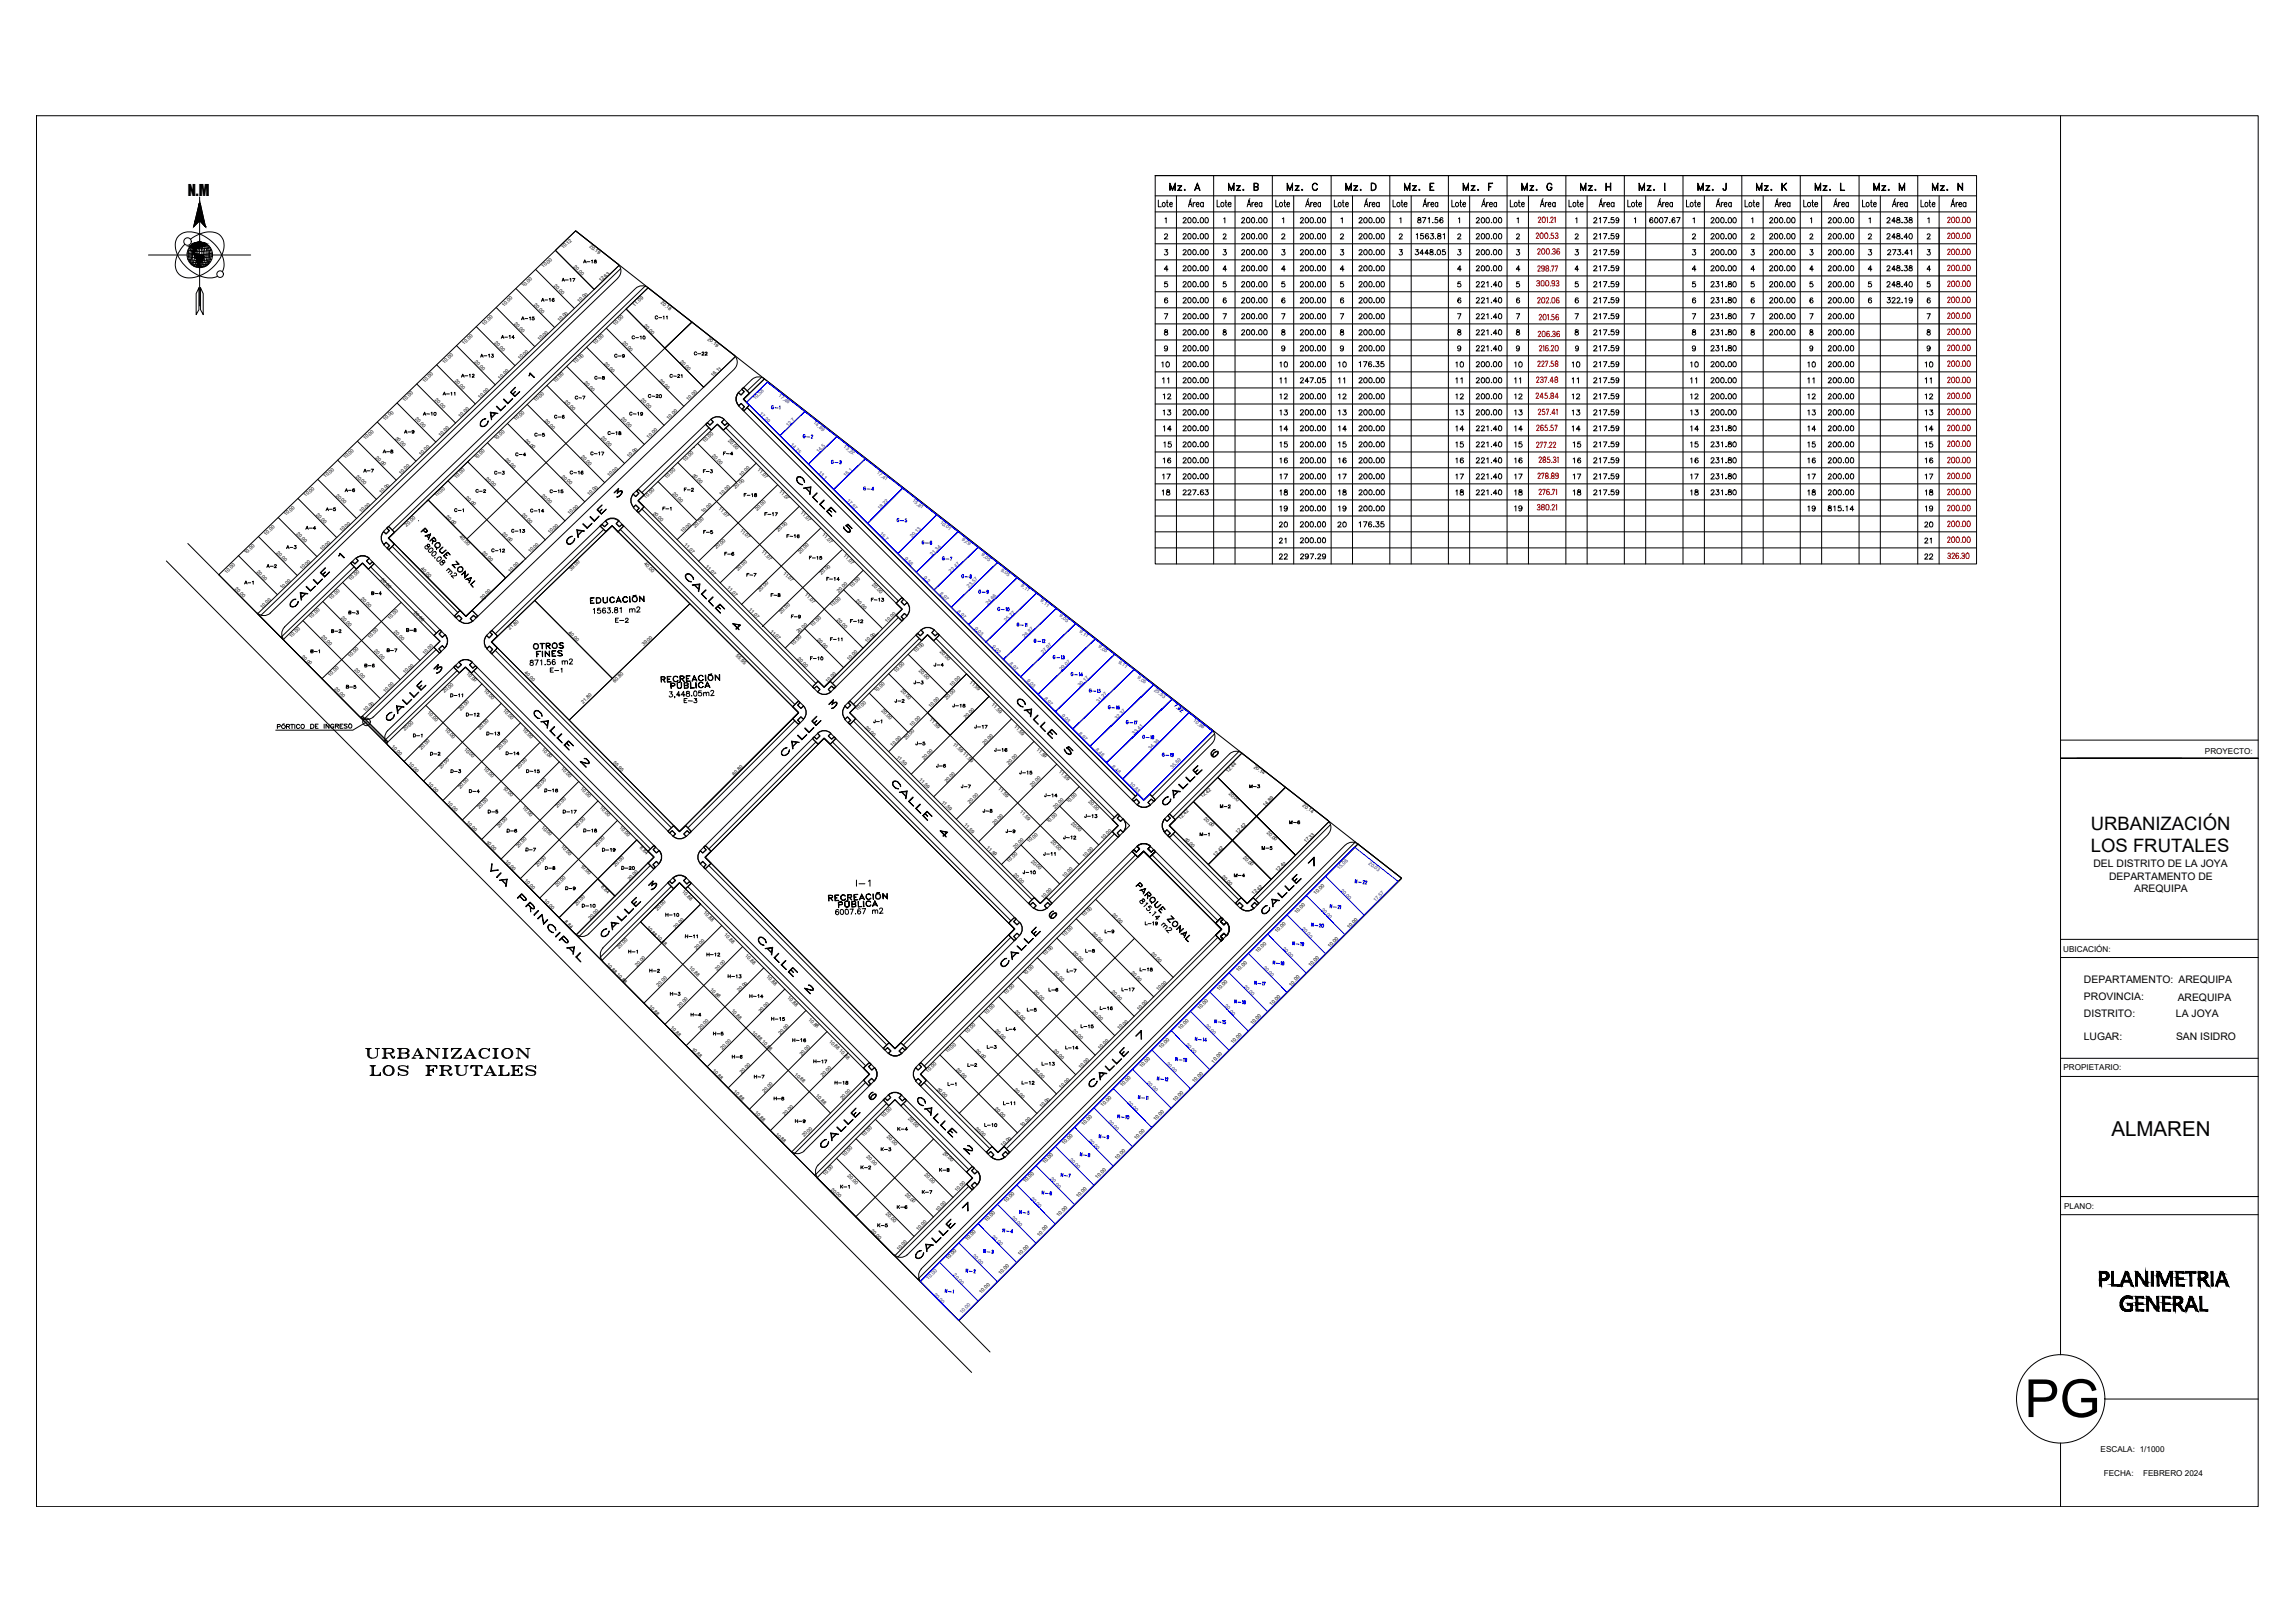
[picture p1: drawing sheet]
<svg xmlns="http://www.w3.org/2000/svg" width="841mm" height="594mm" viewBox="0 0 841 594" stroke-linecap="round" stroke-linejoin="round" font-family="sans-serif">
<defs><g id="words">
<text font-size="19.2" x="741.9" y="519">PG</text>
<text font-size="7.5" x="773.7" y="416.2">ALMAREN</text>
<g font-size="6.8">
<text x="766.2" y="304.1">URBANIZACIÓN</text>
<text x="766.2" y="312.2">LOS FRUTALES</text>
</g>
<text font-size="5.5" x="68.8" y="71.6">N.M</text>
<g font-size="4.9" fill="#00f">
<text x="401.5" y="418.4">N-9</text>
<text x="366.2" y="453">N-4</text>
</g>
<g font-size="4.4" fill="#00f">
<text x="303.4" y="171.1">G-3</text>
<text x="315.4" y="181">G-4</text>
<text x="336.5" y="200.7">G-6</text>
<text x="351.4" y="213.1">G-8</text>
<text x="357.4" y="218.7">G-9</text>
<text x="384.5" y="242.7">G-13</text>
<text x="417.3" y="272">G-18</text>
<text x="495.3" y="324.9">N-22</text>
<text x="479.4" y="340.8">N-20</text>
<text x="394.8" y="424.7">N-8</text>
<text x="387.7" y="432.5">N-7</text>
<text x="380.6" y="438.9">N-6</text>
<text x="372.5" y="445.9">N-5</text>
<text x="359.1" y="460.4">N-3</text>
<text x="352.8" y="467.4">N-2</text>
<text x="345" y="474.8">N-1</text>
</g>
<g font-size="4" fill="#00f">
<text x="281.5" y="151">G-1</text>
<text x="293.2" y="161.6">G-2</text>
<text x="327.4" y="192.3">G-5</text>
<text x="344" y="206.4">G-7</text>
<text x="391.2" y="248.7">G-14</text>
<text x="397.9" y="254.7">G-15</text>
</g>
<g font-size="3.8">
<text x="767.2" y="317.6">DEL DISTRITO DE LA JOYA</text>
<text x="772.9" y="322.2">DEPARTAMENTO DE</text>
<text x="782.1" y="326.7">AREQUIPA</text>
<text x="763.7" y="360">DEPARTAMENTO: AREQUIPA</text>
<text x="763.7" y="366.3">PROVINCIA:</text>
<text x="798" y="366.5">AREQUIPA</text>
<text x="763.7" y="372.5">DISTRITO:</text>
<text x="797.4" y="372.6">LA JOYA</text>
<text x="763.6" y="380.9">LUGAR:</text>
<text x="797.4" y="381.1">SAN ISIDRO</text>
</g>
<g font-size="3">
<text x="808" y="276.1">PROYECTO:</text>
<text x="756.1" y="348.8">UBICACIÓN:</text>
<text x="756.2" y="391.8">PROPIETARIO:</text>
<text x="756.5" y="442.7">PLANO:</text>
<text x="769.8" y="531.8">ESCALA: 1/1000</text>
<text x="771" y="540.7">FECHA:</text>
<text x="785.4" y="540.7">FEBRERO 2024</text>
</g>
<g font-size="1.9" fill="#00f">
<text x="276.7" y="146.4" transform="rotate(-44 276.7 146.4)">10,58</text>
<text x="285.2" y="145.1" transform="rotate(38 285.2 145.1)">17,46</text>
<text x="278.2" y="151.5" transform="rotate(45 278.2 151.5)">17,29</text>
<text x="297.9" y="155.1" transform="rotate(38 297.9 155.1)">14,89</text>
<text x="288.8" y="156.3" transform="rotate(-44 288.8 156.3)">12,7</text>
<text x="289.5" y="162.9" transform="rotate(45 289.5 162.9)">14,75</text>
<text x="299.9" y="166.1" transform="rotate(-44 299.9 166.1)">14,5</text>
<text x="309" y="163.8" transform="rotate(38 309 163.8)">13,22</text>
<text x="299.8" y="173.2" transform="rotate(45 299.8 173.2)">13,1</text>
<text x="321.1" y="173.3" transform="rotate(38 321.1 173.3)">17,41</text>
<text x="309.8" y="174.7" transform="rotate(-44 309.8 174.7)">16,1</text>
<text x="310.2" y="183.6" transform="rotate(45 310.2 183.6)">17,57</text>
<text x="334.2" y="183.5" transform="rotate(38 334.2 183.5)">15,81</text>
<text x="322.4" y="186.7" transform="rotate(-45 322.4 186.7)">18,22</text>
<text x="344.4" y="191.5" transform="rotate(38 344.4 191.5)">10,01</text>
<text x="322.3" y="195.7" transform="rotate(45 322.3 195.7)">15,7</text>
<text x="334.3" y="197.1" transform="rotate(-45 334.3 197.1)">20,13</text>
<text x="352.3" y="197.7" transform="rotate(38 352.3 197.7)">9,29</text>
<text x="341.6" y="203.6" transform="rotate(-44 341.6 203.6)">21,34</text>
<text x="359.6" y="203.4" transform="rotate(38 359.6 203.4)">9,05</text>
<text x="331.3" y="204.7" transform="rotate(45 331.3 204.7)">9,56</text>
<text x="348.5" y="209.7" transform="rotate(-44 348.5 209.7)">22,47</text>
<text x="366.7" y="209" transform="rotate(38 366.7 209)">9,05</text>
<text x="338.3" y="211.7" transform="rotate(46 338.3 211.7)">9,2</text>
<text x="355.1" y="215.5" transform="rotate(-44 355.1 215.5)">23,57</text>
<text x="374" y="214.6" transform="rotate(38 374 214.6)">9,11</text>
<text x="344.3" y="217.7" transform="rotate(45 344.3 217.7)">8,97</text>
<text x="361.9" y="221.6" transform="rotate(-44 361.9 221.6)">24,66</text>
<text x="381.1" y="220.3" transform="rotate(38 381.1 220.3)">9,11</text>
<text x="350.7" y="224.1" transform="rotate(45 350.7 224.1)">8,97</text>
<text x="368.7" y="227.6" transform="rotate(-44 368.7 227.6)">25,77</text>
<text x="388.2" y="225.8" transform="rotate(38 388.2 225.8)">9,05</text>
<text x="357" y="230.4" transform="rotate(45 357 230.4)">9,03</text>
<text x="375.5" y="233.6" transform="rotate(-44 375.5 233.6)">26,87</text>
<text x="395.4" y="231.5" transform="rotate(38 395.4 231.5)">9,11</text>
<text x="363.4" y="236.8" transform="rotate(45 363.4 236.8)">9,02</text>
<text x="382.2" y="239.6" transform="rotate(-44 382.2 239.6)">27,97</text>
<text x="402.5" y="237" transform="rotate(38 402.5 237)">9,05</text>
<text x="369.8" y="243.2" transform="rotate(45 369.8 243.2)">8,97</text>
<text x="389" y="245.6" transform="rotate(-44 389 245.6)">29,07</text>
<text x="409.7" y="242.7" transform="rotate(38 409.7 242.7)">9,11</text>
<text x="376.1" y="249.6" transform="rotate(45 376.1 249.6)">9,03</text>
<text x="395.7" y="251.6" transform="rotate(-44 395.7 251.6)">30,17</text>
<text x="416.7" y="248.3" transform="rotate(38 416.7 248.3)">9,05</text>
<text x="382.5" y="255.9" transform="rotate(45 382.5 255.9)">8,97</text>
<text x="402.5" y="257.6" transform="rotate(-44 402.5 257.6)">31,27</text>
<text x="422.9" y="253" transform="rotate(38 422.9 253)">25,53</text>
<text x="388.8" y="262.3" transform="rotate(45 388.8 262.3)">9,03</text>
<text x="409.2" y="263.5" transform="rotate(-44 409.2 263.5)">32,37</text>
<text x="430.2" y="258.7" transform="rotate(38 430.2 258.7)">7,92</text>
<text x="395.2" y="268.7" transform="rotate(45 395.2 268.7)">8,97</text>
<text x="415.7" y="269.1" transform="rotate(-44 415.7 269.1)">33,41</text>
<text x="437.2" y="264.1" transform="rotate(38 437.2 264.1)">10,96</text>
<text x="401.4" y="274.8" transform="rotate(45 401.4 274.8)">8,48</text>
<text x="421.6" y="274.5" transform="rotate(-45 421.6 274.5)">34,36</text>
<text x="407.4" y="280.9" transform="rotate(45 407.4 280.9)">8,48</text>
<text x="429.7" y="281.7" transform="rotate(-45 429.7 281.7)">35,69</text>
<text x="413.8" y="287.2" transform="rotate(45 413.8 287.2)">10,83</text>
<text x="501.4" y="316.4" transform="rotate(38 501.4 316.4)">20,03</text>
<text x="490.8" y="318.7" transform="rotate(-45 490.8 318.7)">15,06</text>
<text x="491.2" y="326.4" transform="rotate(45 491.2 326.4)">20.00</text>
<text x="484.1" y="333.4" transform="rotate(46 484.1 333.4)">20.00</text>
<text x="504.1" y="330.3" transform="rotate(-45 504.1 330.3)">17,57</text>
<text x="477" y="340.4" transform="rotate(45 477 340.4)">20.00</text>
<text x="469.9" y="347.5" transform="rotate(45 469.9 347.5)">20.00</text>
<text x="462.8" y="354.5" transform="rotate(45 462.8 354.5)">20.00</text>
<text x="455.7" y="361.5" transform="rotate(45 455.7 361.5)">20.00</text>
<text x="448.6" y="368.6" transform="rotate(46 448.6 368.6)">20.00</text>
<text x="441.5" y="375.6" transform="rotate(45 441.5 375.6)">20.00</text>
<text x="434.4" y="382.7" transform="rotate(45 434.4 382.7)">20.00</text>
<text x="427.3" y="389.7" transform="rotate(45 427.3 389.7)">20.00</text>
<text x="420.2" y="396.8" transform="rotate(45 420.2 396.8)">20.00</text>
<text x="413.1" y="403.8" transform="rotate(45 413.1 403.8)">20.00</text>
<text x="406" y="410.9" transform="rotate(45 406 410.9)">20.00</text>
<text x="398.9" y="417.9" transform="rotate(45 398.9 417.9)">20.00</text>
<text x="391.8" y="425" transform="rotate(45 391.8 425)">20.00</text>
<text x="384.7" y="432" transform="rotate(45 384.7 432)">20.00</text>
<text x="377.6" y="439.1" transform="rotate(45 377.6 439.1)">20.00</text>
<text x="370.5" y="446.1" transform="rotate(45 370.5 446.1)">20.00</text>
<text x="363.4" y="453.1" transform="rotate(45 363.4 453.1)">20.00</text>
<text x="356.3" y="460.1" transform="rotate(45 356.3 460.1)">20.00</text>
<text x="349.2" y="467.2" transform="rotate(45 349.2 467.2)">20.00</text>
<text x="340.2" y="468.7" transform="rotate(-45 340.2 468.7)">10.00</text>
<text x="342.1" y="474.2" transform="rotate(45 342.1 474.2)">20.00</text>
<text x="352.5" y="481.1" transform="rotate(-44 352.5 481.1)">10.00</text>
</g>
<g font-size="1.9">
<text x="482.1" y="327.8" transform="rotate(-45 482.1 327.8)">10.00</text>
<text x="475.1" y="334.9" transform="rotate(-45 475.1 334.9)">10.00</text>
<text x="468" y="341.9" transform="rotate(-45 468 341.9)">10.00</text>
<text x="494.4" y="340.2" transform="rotate(-45 494.4 340.2)">10.00</text>
<text x="487.3" y="347.2" transform="rotate(-45 487.3 347.2)">10.00</text>
<text x="460.8" y="349" transform="rotate(-45 460.8 349)">10.00</text>
<text x="453.8" y="356" transform="rotate(-45 453.8 356)">10.00</text>
<text x="480.2" y="354.3" transform="rotate(-45 480.2 354.3)">10.00</text>
<text x="446.7" y="363" transform="rotate(-45 446.7 363)">10.00</text>
<text x="473.1" y="361.3" transform="rotate(-45 473.1 361.3)">10.00</text>
<text x="439.5" y="370.1" transform="rotate(-45 439.5 370.1)">10.00</text>
<text x="466" y="368.4" transform="rotate(-45 466 368.4)">10.00</text>
<text x="432.5" y="377.1" transform="rotate(-45 432.5 377.1)">10.00</text>
<text x="458.9" y="375.4" transform="rotate(-45 458.9 375.4)">10.00</text>
<text x="451.8" y="382.5" transform="rotate(-45 451.8 382.5)">10.00</text>
<text x="425.4" y="384.2" transform="rotate(-45 425.4 384.2)">10.00</text>
<text x="444.7" y="389.5" transform="rotate(-45 444.7 389.5)">10.00</text>
<text x="418.3" y="391.2" transform="rotate(-45 418.3 391.2)">10.00</text>
<text x="411.2" y="398.2" transform="rotate(-44 411.2 398.2)">10.00</text>
<text x="437.6" y="396.6" transform="rotate(-45 437.6 396.6)">10.00</text>
<text x="404.1" y="405.3" transform="rotate(-45 404.1 405.3)">10.00</text>
<text x="430.5" y="403.6" transform="rotate(-45 430.5 403.6)">10.00</text>
<text x="397" y="412.3" transform="rotate(-45 397 412.3)">10.00</text>
<text x="423.4" y="410.6" transform="rotate(-45 423.4 410.6)">10.00</text>
<text x="389.9" y="419.4" transform="rotate(-45 389.9 419.4)">10.00</text>
<text x="416.3" y="417.7" transform="rotate(-45 416.3 417.7)">10.00</text>
<text x="409.2" y="424.7" transform="rotate(-45 409.2 424.7)">10.00</text>
<text x="382.8" y="426.4" transform="rotate(-45 382.8 426.4)">10.00</text>
<text x="402.1" y="431.8" transform="rotate(-45 402.1 431.8)">10.00</text>
<text x="375.7" y="433.5" transform="rotate(-45 375.7 433.5)">10.00</text>
<text x="368.6" y="440.5" transform="rotate(-45 368.6 440.5)">10.00</text>
<text x="395.1" y="438.8" transform="rotate(-44 395.1 438.8)">10.00</text>
<text x="361.5" y="447.6" transform="rotate(-45 361.5 447.6)">10.00</text>
<text x="387.9" y="445.9" transform="rotate(-45 387.9 445.9)">10.00</text>
<text x="354.4" y="454.6" transform="rotate(-45 354.4 454.6)">10.00</text>
<text x="380.8" y="452.9" transform="rotate(-45 380.8 452.9)">10.00</text>
<text x="347.3" y="461.7" transform="rotate(-45 347.3 461.7)">10.00</text>
<text x="373.8" y="460" transform="rotate(-44 373.8 460)">10.00</text>
<text x="366.6" y="467" transform="rotate(-45 366.6 467)">10.00</text>
<text x="359.6" y="474" transform="rotate(-45 359.6 474)">10.00</text>
</g>
<g font-size="1.8">
<text x="206.3" y="91.3" transform="rotate(-42 206.3 91.3)">10.12</text>
<text x="215.9" y="90.4" transform="rotate(38 215.9 90.4)">20.19</text>
<text x="199.1" y="98.2" transform="rotate(-42 199.1 98.2)">10.00</text>
<text x="210.1" y="97.7" transform="rotate(44 210.1 97.7)">20.00</text>
<text x="191.8" y="105.3" transform="rotate(-42 191.8 105.3)">10.00</text>
<text x="202.8" y="104.7" transform="rotate(44 202.8 104.7)">20.00</text>
<text x="220.1" y="103.3" transform="rotate(-41 220.1 103.3)">12.63</text>
<text x="184.6" y="112.3" transform="rotate(-42 184.6 112.3)">10.00</text>
<text x="195.5" y="111.7" transform="rotate(44 195.5 111.7)">20.00</text>
<text x="212.2" y="111" transform="rotate(-42 212.2 111)">10.00</text>
<text x="232.5" y="112.4" transform="rotate(-42 232.5 112.4)">11.09</text>
<text x="242" y="111" transform="rotate(39 242 111)">20.18</text>
<text x="177.3" y="119.3" transform="rotate(-42 177.3 119.3)">10.00</text>
<text x="188.3" y="118.7" transform="rotate(44 188.3 118.7)">20.00</text>
<text x="205" y="118" transform="rotate(-43 205 118)">10.00</text>
<text x="225.3" y="119.4" transform="rotate(-42 225.3 119.4)">10.00</text>
<text x="235.8" y="119.4" transform="rotate(44 235.8 119.4)">20.00</text>
<text x="181.1" y="125.7" transform="rotate(44 181.1 125.7)">20.00</text>
<text x="197.7" y="125" transform="rotate(-42 197.7 125)">10.00</text>
<text x="228" y="125.7" transform="rotate(45 228 125.7)">20.00</text>
<text x="259.2" y="124.4" transform="rotate(38 259.2 124.4)">20.19</text>
<text x="170" y="126.3" transform="rotate(-42 170 126.3)">10.00</text>
<text x="190.5" y="132" transform="rotate(-43 190.5 132)">10.00</text>
<text x="218" y="126.3" transform="rotate(-42 218 126.3)">10.00</text>
<text x="162.8" y="133.2" transform="rotate(-42 162.8 133.2)">10.00</text>
<text x="173.7" y="132.6" transform="rotate(45 173.7 132.6)">20.00</text>
<text x="210.7" y="133.3" transform="rotate(-42 210.7 133.3)">10.00</text>
<text x="221.2" y="133.4" transform="rotate(44 221.2 133.4)">20.00</text>
<text x="249.1" y="132.6" transform="rotate(44 249.1 132.6)">20.00</text>
<text x="155.5" y="140.2" transform="rotate(-43 155.5 140.2)">10.00</text>
<text x="166.5" y="139.7" transform="rotate(44 166.5 139.7)">20.00</text>
<text x="183.2" y="139" transform="rotate(-42 183.2 139)">10.00</text>
<text x="203.5" y="140.3" transform="rotate(-43 203.5 140.3)">10.00</text>
<text x="214" y="140.3" transform="rotate(44 214 140.3)">20.00</text>
<text x="241.4" y="139.6" transform="rotate(44 241.4 139.6)">20.00</text>
<text x="261.2" y="138.1" transform="rotate(-42 261.2 138.1)">16.11</text>
<text x="148.3" y="147.2" transform="rotate(-43 148.3 147.2)">10.00</text>
<text x="159.3" y="146.7" transform="rotate(44 159.3 146.7)">20.00</text>
<text x="175.9" y="146" transform="rotate(-41 175.9 146)">10.00</text>
<text x="196.3" y="147.3" transform="rotate(-43 196.3 147.3)">10.00</text>
<text x="206.8" y="147.3" transform="rotate(43 206.8 147.3)">20.00</text>
<text x="234.7" y="146.6" transform="rotate(44 234.7 146.6)">20.00</text>
<text x="252.2" y="146.7" transform="rotate(-42 252.2 146.7)">10.00</text>
<text x="141" y="154.2" transform="rotate(-42 141 154.2)">10.00</text>
<text x="152" y="153.6" transform="rotate(44 152 153.6)">20.00</text>
<text x="168.7" y="153" transform="rotate(-42 168.7 153)">10.00</text>
<text x="188.9" y="154.3" transform="rotate(-42 188.9 154.3)">10.00</text>
<text x="199.5" y="154.3" transform="rotate(44 199.5 154.3)">20.00</text>
<text x="227.5" y="153.6" transform="rotate(43 227.5 153.6)">20.00</text>
<text x="245" y="153.7" transform="rotate(-43 245 153.7)">10.00</text>
<text x="133.8" y="161.2" transform="rotate(-42 133.8 161.2)">10.00</text>
<text x="144.7" y="160.6" transform="rotate(44 144.7 160.6)">20.00</text>
<text x="161.4" y="159.9" transform="rotate(-43 161.4 159.9)">10.00</text>
<text x="181.7" y="161.3" transform="rotate(-42 181.7 161.3)">10.00</text>
<text x="192.2" y="161.4" transform="rotate(45 192.2 161.4)">20.00</text>
<text x="220.1" y="160.5" transform="rotate(43 220.1 160.5)">20.00</text>
<text x="237.7" y="160.8" transform="rotate(-43 237.7 160.8)">10.00</text>
<text x="266.7" y="161.5" transform="rotate(44 266.7 161.5)">20.00</text>
<text x="137.5" y="167.6" transform="rotate(45 137.5 167.6)">20.00</text>
<text x="154.2" y="167" transform="rotate(-42 154.2 167)">10.00</text>
<text x="212.9" y="167.5" transform="rotate(44 212.9 167.5)">20.00</text>
<text x="230.5" y="167.8" transform="rotate(-42 230.5 167.8)">10.00</text>
<text x="258.2" y="162.2" transform="rotate(-43 258.2 162.2)">10.00</text>
<text x="260.9" y="167.2" transform="rotate(44 260.9 167.2)">20.00</text>
<text x="126.4" y="168.2" transform="rotate(-42 126.4 168.2)">10.00</text>
<text x="146.9" y="173.9" transform="rotate(-42 146.9 173.9)">10.00</text>
<text x="174.5" y="168.3" transform="rotate(-43 174.5 168.3)">10.00</text>
<text x="185" y="168.4" transform="rotate(45 185 168.4)">20.00</text>
<text x="250.9" y="169.1" transform="rotate(-42 250.9 169.1)">10.00</text>
<text x="277.5" y="172.2" transform="rotate(44 277.5 172.2)">11.07</text>
<text x="119.2" y="175.2" transform="rotate(-42 119.2 175.2)">10.00</text>
<text x="130.3" y="174.6" transform="rotate(43 130.3 174.6)">20.00</text>
<text x="167.1" y="175.3" transform="rotate(-42 167.1 175.3)">10.00</text>
<text x="177.8" y="175.3" transform="rotate(44 177.8 175.3)">20.00</text>
<text x="205.7" y="174.6" transform="rotate(44 205.7 174.6)">20.00</text>
<text x="223.2" y="174.8" transform="rotate(-42 223.2 174.8)">10.00</text>
<text x="244.3" y="175.4" transform="rotate(-43 244.3 175.4)">10.00</text>
<text x="253.5" y="174.2" transform="rotate(44 253.5 174.2)">20.00</text>
<text x="269.5" y="179.1" transform="rotate(-41 269.5 179.1)">20.00</text>
<text x="271.6" y="174.7" transform="rotate(-42 271.6 174.7)">10.00</text>
<text x="112" y="182.1" transform="rotate(-43 112 182.1)">10.00</text>
<text x="122.9" y="181.5" transform="rotate(44 122.9 181.5)">20.00</text>
<text x="139.7" y="181" transform="rotate(-42 139.7 181)">10.00</text>
<text x="159.9" y="182.1" transform="rotate(-43 159.9 182.1)">10.00</text>
<text x="170.5" y="182.3" transform="rotate(44 170.5 182.3)">20.00</text>
<text x="198.4" y="181.5" transform="rotate(44 198.4 181.5)">20.00</text>
<text x="215.9" y="181.7" transform="rotate(-42 215.9 181.7)">10.00</text>
<text x="236.6" y="182.7" transform="rotate(-42 236.6 182.7)">10.00</text>
<text x="246.3" y="181.1" transform="rotate(45 246.3 181.1)">20.00</text>
<text x="264.3" y="181.5" transform="rotate(-43 264.3 181.5)">10.00</text>
<text x="285.4" y="180.1" transform="rotate(43 285.4 180.1)">11.07</text>
<text x="104.8" y="189.1" transform="rotate(-43 104.8 189.1)">10.00</text>
<text x="115.7" y="188.6" transform="rotate(44 115.7 188.6)">20.00</text>
<text x="132.3" y="187.9" transform="rotate(-41 132.3 187.9)">10.00</text>
<text x="163.2" y="189.3" transform="rotate(43 163.2 189.3)">20.00</text>
<text x="191.1" y="188.5" transform="rotate(44 191.1 188.5)">20.00</text>
<text x="208.7" y="188.7" transform="rotate(-42 208.7 188.7)">10.00</text>
<text x="239.1" y="188.1" transform="rotate(43 239.1 188.1)">20.00</text>
<text x="257.6" y="188" transform="rotate(-41 257.6 188)">10.00</text>
<text x="263.2" y="186.5" transform="rotate(44 263.2 186.5)">11.07</text>
<text x="277.4" y="187" transform="rotate(-41 277.4 187)">20.00</text>
<text x="293.3" y="188" transform="rotate(44 293.3 188)">11.07</text>
<text x="97.5" y="196.2" transform="rotate(-42 97.5 196.2)">10.00</text>
<text x="108.5" y="195.6" transform="rotate(43 108.5 195.6)">20.00</text>
<text x="125.1" y="194.9" transform="rotate(-41 125.1 194.9)">10.00</text>
<text x="149" y="193" transform="rotate(-42 149 193)">20.00</text>
<text x="168.3" y="196.8" transform="rotate(44 168.3 196.8)">40.00</text>
<text x="183.9" y="195.5" transform="rotate(43 183.9 195.5)">20.00</text>
<text x="201.5" y="195.7" transform="rotate(-43 201.5 195.7)">10.00</text>
<text x="250.1" y="195.3" transform="rotate(-42 250.1 195.3)">10.00</text>
<text x="254.7" y="193.2" transform="rotate(-42 254.7 193.2)">20.00</text>
<text x="271.1" y="194.3" transform="rotate(45 271.1 194.3)">11.07</text>
<text x="285.3" y="194.9" transform="rotate(-42 285.3 194.9)">20.00</text>
<text x="301.2" y="195.9" transform="rotate(44 301.2 195.9)">11.07</text>
<text x="90.1" y="203.1" transform="rotate(-43 90.1 203.1)">10.00</text>
<text x="101.2" y="202.6" transform="rotate(45 101.2 202.6)">20.00</text>
<text x="117.9" y="201.9" transform="rotate(-42 117.9 201.9)">10.00</text>
<text x="176.6" y="202.5" transform="rotate(43 176.6 202.5)">20.00</text>
<text x="194.2" y="202.7" transform="rotate(-43 194.2 202.7)">10.00</text>
<text x="250.6" y="199.7" transform="rotate(44 250.6 199.7)">11.07</text>
<text x="262.6" y="201.1" transform="rotate(-41 262.6 201.1)">20.00</text>
<text x="279" y="202.2" transform="rotate(44 279 202.2)">11.07</text>
<text x="293.2" y="202.8" transform="rotate(-42 293.2 202.8)">20.00</text>
<text x="309" y="203.8" transform="rotate(44 309 203.8)">11.07</text>
<text x="93.9" y="209.6" transform="rotate(45 93.9 209.6)">20.00</text>
<text x="110.6" y="208.9" transform="rotate(-42 110.6 208.9)">10.00</text>
<text x="154.1" y="208.5" transform="rotate(44 154.1 208.5)">40.00</text>
<text x="186.9" y="209.7" transform="rotate(-42 186.9 209.7)">10.00</text>
<text x="209.3" y="209.1" transform="rotate(-42 209.3 209.1)">39.00</text>
<text x="235.9" y="206.6" transform="rotate(45 235.9 206.6)">40.00</text>
<text x="258.4" y="207.6" transform="rotate(44 258.4 207.6)">11.07</text>
<text x="270.5" y="209.1" transform="rotate(-42 270.5 209.1)">20.00</text>
<text x="83" y="210.2" transform="rotate(-42 83 210.2)">10.00</text>
<text x="85.9" y="215.7" transform="rotate(44 85.9 215.7)">20.00</text>
<text x="103.3" y="215.9" transform="rotate(-42 103.3 215.9)">10.00</text>
<text x="128.5" y="212.7" transform="rotate(-42 128.5 212.7)">10.00</text>
<text x="139.4" y="212.4" transform="rotate(43 139.4 212.4)">20.00</text>
<text x="266.4" y="215.5" transform="rotate(44 266.4 215.5)">11.07</text>
<text x="286.9" y="210.1" transform="rotate(43 286.9 210.1)">11.07</text>
<text x="301" y="210.6" transform="rotate(-42 301 210.6)">20.00</text>
<text x="312" y="215.4" transform="rotate(-43 312 215.4)">10.00</text>
<text x="319.4" y="214.3" transform="rotate(43 319.4 214.3)">20.00</text>
<text x="121.2" y="219.6" transform="rotate(-42 121.2 219.6)">10.00</text>
<text x="132.1" y="219.5" transform="rotate(44 132.1 219.5)">20.00</text>
<text x="176.7" y="219.6" transform="rotate(-42 176.7 219.6)">20.00</text>
<text x="278.4" y="216.8" transform="rotate(-43 278.4 216.8)">20.00</text>
<text x="294.8" y="218" transform="rotate(43 294.8 218)">11.07</text>
<text x="307.4" y="217.2" transform="rotate(-43 307.4 217.2)">20.00</text>
<text x="313.6" y="220.1" transform="rotate(43 313.6 220.1)">20.00</text>
<text x="96.1" y="222.9" transform="rotate(-43 96.1 222.9)">10.00</text>
<text x="113.9" y="226.6" transform="rotate(-41 113.9 226.6)">10.00</text>
<text x="124.9" y="226.5" transform="rotate(45 124.9 226.5)">20.00</text>
<text x="142.7" y="227" transform="rotate(-42 142.7 227)">10.00</text>
<text x="151.6" y="224.5" transform="rotate(43 151.6 224.5)">20.00</text>
<text x="274.3" y="223.4" transform="rotate(43 274.3 223.4)">11.07</text>
<text x="286.3" y="224.8" transform="rotate(-43 286.3 224.8)">20.00</text>
<text x="304.9" y="222.4" transform="rotate(-42 304.9 222.4)">10.00</text>
<text x="306.5" y="227.2" transform="rotate(44 306.5 227.2)">20.00</text>
<text x="106.7" y="233.6" transform="rotate(-42 106.7 233.6)">10.00</text>
<text x="117.6" y="233.4" transform="rotate(44 117.6 233.4)">20.00</text>
<text x="135.4" y="233.9" transform="rotate(-42 135.4 233.9)">10.00</text>
<text x="144.2" y="231.6" transform="rotate(44 144.2 231.6)">20.00</text>
<text x="186.9" y="230.8" transform="rotate(-42 186.9 230.8)">21.80</text>
<text x="208.2" y="232" transform="rotate(44 208.2 232)">40.00</text>
<text x="282.1" y="231.3" transform="rotate(44 282.1 231.3)">11.07</text>
<text x="292.6" y="232" transform="rotate(-42 292.6 232)">20.00</text>
<text x="297.6" y="229.5" transform="rotate(-42 297.6 229.5)">10.00</text>
<text x="325" y="228.1" transform="rotate(-42 325 228.1)">10.00</text>
<text x="137" y="238.6" transform="rotate(45 137 238.6)">20.00</text>
<text x="155.5" y="239.9" transform="rotate(-42 155.5 239.9)">10.00</text>
<text x="235.9" y="236.7" transform="rotate(-42 235.9 236.7)">39.00</text>
<text x="290.5" y="236.5" transform="rotate(-42 290.5 236.5)">10.00</text>
<text x="299.3" y="234.4" transform="rotate(45 299.3 234.4)">20.00</text>
<text x="317.7" y="235.5" transform="rotate(-42 317.7 235.5)">10.00</text>
<text x="335.5" y="239.2" transform="rotate(-43 335.5 239.2)">10.00</text>
<text x="344.3" y="238.8" transform="rotate(44 344.3 238.8)">20.00</text>
<text x="110.4" y="240.5" transform="rotate(44 110.4 240.5)">20.00</text>
<text x="128.1" y="240.9" transform="rotate(-41 128.1 240.9)">10.00</text>
<text x="129.8" y="245.5" transform="rotate(44 129.8 245.5)">20.00</text>
<text x="269.5" y="240.3" transform="rotate(43 269.5 240.3)">55.95</text>
<text x="292.2" y="241.5" transform="rotate(44 292.2 241.5)">20.00</text>
<text x="311" y="242.1" transform="rotate(-42 311 242.1)">10.00</text>
<text x="336.6" y="245.7" transform="rotate(45 336.6 245.7)">20.00</text>
<text x="120.9" y="247.9" transform="rotate(-42 120.9 247.9)">10.00</text>
<text x="148.3" y="246.9" transform="rotate(-41 148.3 246.9)">10.00</text>
<text x="170.9" y="246.8" transform="rotate(43 170.9 246.8)">10.00</text>
<text x="192.1" y="246.6" transform="rotate(43 192.1 246.6)">40.00</text>
<text x="225.3" y="250.1" transform="rotate(-43 225.3 250.1)">60.80</text>
<text x="303.2" y="250" transform="rotate(-42 303.2 250)">10.00</text>
<text x="328.3" y="246.4" transform="rotate(-42 328.3 246.4)">10.00</text>
<text x="348.7" y="251.5" transform="rotate(-41 348.7 251.5)">10.00</text>
<text x="355.2" y="250.1" transform="rotate(43 355.2 250.1)">11.59</text>
<text x="122.5" y="252.5" transform="rotate(44 122.5 252.5)">20.00</text>
<text x="141.1" y="253.8" transform="rotate(-43 141.1 253.8)">10.00</text>
<text x="162.9" y="253.9" transform="rotate(-42 162.9 253.9)">20.00</text>
<text x="177.2" y="253.2" transform="rotate(43 177.2 253.2)">10.00</text>
<text x="213.7" y="257.9" transform="rotate(-43 213.7 257.9)">21.80</text>
<text x="321" y="253.6" transform="rotate(-42 321 253.6)">10.00</text>
<text x="329.9" y="253.2" transform="rotate(44 329.9 253.2)">20.00</text>
<text x="347" y="256.5" transform="rotate(-45 347 256.5)">20.00</text>
<text x="133.9" y="260.8" transform="rotate(-42 133.9 260.8)">10.00</text>
<text x="156.5" y="261.1" transform="rotate(45 156.5 261.1)">10.00</text>
<text x="168.9" y="260.3" transform="rotate(-45 168.9 260.3)">20.00</text>
<text x="184.2" y="260.3" transform="rotate(44 184.2 260.3)">10.00</text>
<text x="314.1" y="260.5" transform="rotate(-42 314.1 260.5)">10.00</text>
<text x="322.9" y="260.3" transform="rotate(44 322.9 260.3)">20.00</text>
<text x="340.5" y="263.8" transform="rotate(44 340.5 263.8)">11.59</text>
<text x="341" y="259.3" transform="rotate(-43 341 259.3)">10.00</text>
<text x="354" y="263.2" transform="rotate(-44 354 263.2)">20.00</text>
<text x="363.2" y="258.1" transform="rotate(44 363.2 258.1)">11.59</text>
<text x="148.3" y="267.8" transform="rotate(-42 148.3 267.8)">20.00</text>
<text x="162.9" y="267.4" transform="rotate(45 162.9 267.4)">10.00</text>
<text x="175.9" y="267.5" transform="rotate(-45 175.9 267.5)">20.00</text>
<text x="191.4" y="267.5" transform="rotate(44 191.4 267.5)">10.00</text>
<text x="316.9" y="266.5" transform="rotate(44 316.9 266.5)">20.00</text>
<text x="334.1" y="266.2" transform="rotate(-43 334.1 266.2)">10.00</text>
<text x="371.5" y="266.4" transform="rotate(44 371.5 266.4)">11.59</text>
<text x="143.3" y="273.7" transform="rotate(44 143.3 273.7)">10.00</text>
<text x="154.5" y="274.7" transform="rotate(-46 154.5 274.7)">20.00</text>
<text x="169.9" y="274.5" transform="rotate(44 169.9 274.5)">10.00</text>
<text x="183" y="274.6" transform="rotate(-45 183 274.6)">20.00</text>
<text x="198.4" y="274.6" transform="rotate(44 198.4 274.6)">10.00</text>
<text x="327" y="273.4" transform="rotate(-42 327 273.4)">10.00</text>
<text x="332.1" y="271.2" transform="rotate(-46 332.1 271.2)">20.00</text>
<text x="349" y="272.7" transform="rotate(44 349 272.7)">11.59 11.59</text>
<text x="360.8" y="272.8" transform="rotate(-44 360.8 272.8)">20.00</text>
<text x="379.8" y="274.6" transform="rotate(44 379.8 274.6)">11.59</text>
<text x="149.5" y="280" transform="rotate(44 149.5 280)">10.00</text>
<text x="161.6" y="281.8" transform="rotate(-46 161.6 281.8)">20.00</text>
<text x="177.1" y="281.7" transform="rotate(44 177.1 281.7)">10.00</text>
<text x="190.1" y="281.7" transform="rotate(-46 190.1 281.7)">20.00</text>
<text x="205.5" y="281.7" transform="rotate(44 205.5 281.7)">10.00</text>
<text x="224.6" y="279.4" transform="rotate(45 224.6 279.4)">55.95</text>
<text x="328.4" y="277.5" transform="rotate(44 328.4 277.5)">11.59</text>
<text x="338.7" y="278.4" transform="rotate(-45 338.7 278.4)">20.00</text>
<text x="369.7" y="280.3" transform="rotate(-44 369.7 280.3)">20.00</text>
<text x="459.4" y="281.2" transform="rotate(35 459.4 281.2)">20.14</text>
<text x="156.6" y="287.1" transform="rotate(44 156.6 287.1)">10.00</text>
<text x="269" y="284.1" transform="rotate(-42 269 284.1)">60.80</text>
<text x="336.7" y="285.7" transform="rotate(44 336.7 285.7)">11.59</text>
<text x="346.9" y="286.7" transform="rotate(-45 346.9 286.7)">20.00</text>
<text x="387.9" y="282.8" transform="rotate(43 387.9 282.8)">11.59</text>
<text x="450" y="283" transform="rotate(-44 450 283)">12.44</text>
<text x="168.7" y="289" transform="rotate(-46 168.7 289)">20.00</text>
<text x="184.1" y="288.8" transform="rotate(44 184.1 288.8)">10.00</text>
<text x="197.2" y="288.9" transform="rotate(-46 197.2 288.9)">20.00</text>
<text x="212.6" y="288.9" transform="rotate(44 212.6 288.9)">10.00</text>
<text x="344.9" y="293.9" transform="rotate(44 344.9 293.9)">11.59</text>
<text x="365.7" y="289.1" transform="rotate(44 365.7 289.1)">11.59</text>
<text x="378.3" y="288.2" transform="rotate(-45 378.3 288.2)">20.00</text>
<text x="398.8" y="293.8" transform="rotate(44 398.8 293.8)">20.00</text>
<text x="440.6" y="292.4" transform="rotate(-42 440.6 292.4)">12.42</text>
<text x="450.2" y="290.7" transform="rotate(44 450.2 290.7)">20.00</text>
<text x="163.7" y="294.3" transform="rotate(44 163.7 294.3)">10.00</text>
<text x="175.8" y="296.1" transform="rotate(-45 175.8 296.1)">20.00</text>
<text x="191.3" y="296" transform="rotate(44 191.3 296)">10.00</text>
<text x="204.3" y="296.1" transform="rotate(-46 204.3 296.1)">20.00</text>
<text x="219.7" y="296.1" transform="rotate(44 219.7 296.1)">10.00</text>
<text x="355.4" y="294.5" transform="rotate(-46 355.4 294.5)">20.00</text>
<text x="373.6" y="297.3" transform="rotate(45 373.6 297.3)">11.59</text>
<text x="386.7" y="296.4" transform="rotate(-45 386.7 296.4)">20.00</text>
<text x="391.4" y="294.2" transform="rotate(-41 391.4 294.2)">10.00</text>
<text x="441" y="299.9" transform="rotate(44 441 299.9)">20.00</text>
<text x="463.5" y="295.4" transform="rotate(-43 463.5 295.4)">14.89</text>
<text x="477.2" y="295.3" transform="rotate(36 477.2 295.3)">20.14</text>
<text x="170.9" y="301.4" transform="rotate(43 170.9 301.4)">10.00</text>
<text x="182.9" y="303.3" transform="rotate(-45 182.9 303.3)">20.00</text>
<text x="198.3" y="303.1" transform="rotate(44 198.3 303.1)">10.00</text>
<text x="211.4" y="303.2" transform="rotate(-45 211.4 303.2)">20.00</text>
<text x="226.9" y="303.2" transform="rotate(44 226.9 303.2)">10.00</text>
<text x="353.1" y="302.2" transform="rotate(44 353.1 302.2)">11.59</text>
<text x="364.5" y="302.3" transform="rotate(-45 364.5 302.3)">20.00</text>
<text x="384.1" y="301.6" transform="rotate(-42 384.1 301.6)">10.00</text>
<text x="392.4" y="301.7" transform="rotate(43 392.4 301.7)">20.00</text>
<text x="432.5" y="300.5" transform="rotate(-46 432.5 300.5)">12.42</text>
<text x="453.4" y="305.3" transform="rotate(-43 453.4 305.3)">12.42</text>
<text x="464.1" y="305" transform="rotate(44 464.1 305)">20.00</text>
<text x="177.9" y="308.6" transform="rotate(44 177.9 308.6)">10.00</text>
<text x="189.9" y="310.4" transform="rotate(-46 189.9 310.4)">20.00</text>
<text x="205.5" y="310.3" transform="rotate(43 205.5 310.3)">10.00</text>
<text x="218.6" y="310.4" transform="rotate(-45 218.6 310.4)">20.00</text>
<text x="234.4" y="310.7" transform="rotate(44 234.4 310.7)">8.84</text>
<text x="361.4" y="310.5" transform="rotate(44 361.4 310.5)">11.59</text>
<text x="372.1" y="310.9" transform="rotate(-45 372.1 310.9)">20.00</text>
<text x="377" y="308.8" transform="rotate(-41 377 308.8)">10.00</text>
<text x="385" y="308.3" transform="rotate(44 385 308.3)">20.00</text>
<text x="404.2" y="307.5" transform="rotate(-42 404.2 307.5)">10.00</text>
<text x="433.9" y="307.5" transform="rotate(44 433.9 307.5)">20.00</text>
<text x="478.5" y="308.8" transform="rotate(-42 478.5 308.8)">17.33</text>
<text x="185" y="315.7" transform="rotate(44 185 315.7)">10.00</text>
<text x="197.1" y="317.6" transform="rotate(-46 197.1 317.6)">20.00</text>
<text x="212.6" y="317.4" transform="rotate(43 212.6 317.4)">10.00</text>
<text x="225.6" y="317.5" transform="rotate(-45 225.6 317.5)">20.00</text>
<text x="369.6" y="316" transform="rotate(-43 369.6 316)">10.00</text>
<text x="377.8" y="315.6" transform="rotate(44 377.8 315.6)">20.00</text>
<text x="397.4" y="314.2" transform="rotate(-43 397.4 314.2)">10.00</text>
<text x="445.3" y="313.8" transform="rotate(-45 445.3 313.8)">12.42</text>
<text x="455.5" y="314.1" transform="rotate(44 455.5 314.1)">20.00</text>
<text x="192.1" y="322.8" transform="rotate(44 192.1 322.8)">10.00</text>
<text x="230.8" y="322.6" transform="rotate(-45 230.8 322.6)">20.00</text>
<text x="371.3" y="320.4" transform="rotate(44 371.3 320.4)">20.00</text>
<text x="390" y="321.5" transform="rotate(-43 390 321.5)">10.00</text>
<text x="447.6" y="321.3" transform="rotate(44 447.6 321.3)">20.00</text>
<text x="468.2" y="319.4" transform="rotate(-43 468.2 319.4)">12.42</text>
<text x="204.2" y="324.7" transform="rotate(-45 204.2 324.7)">20.00</text>
<text x="220.1" y="325" transform="rotate(44 220.1 325)">8.84</text>
<text x="249.9" y="326.8" transform="rotate(44 249.9 326.8)">10.88</text>
<text x="382.2" y="329.3" transform="rotate(-43 382.2 329.3)">10.00</text>
<text x="459.4" y="327.9" transform="rotate(-42 459.4 327.9)">12.42</text>
<text x="199.2" y="330" transform="rotate(43 199.2 330)">10.00</text>
<text x="211.3" y="331.9" transform="rotate(-46 211.3 331.9)">20.00</text>
<text x="240.9" y="333.8" transform="rotate(-45 240.9 333.8)">20.00</text>
<text x="257.6" y="334.5" transform="rotate(44 257.6 334.5)">10.88</text>
<text x="397" y="335.9" transform="rotate(-43 397 335.9)">10.00</text>
<text x="407.5" y="335.2" transform="rotate(45 407.5 335.2)">20.00</text>
<text x="206.8" y="337.7" transform="rotate(44 206.8 337.7)">8.84</text>
<text x="216.4" y="337" transform="rotate(-46 216.4 337)">20.00</text>
<text x="236.9" y="339.8" transform="rotate(44 236.9 339.8)">10.88 10.88</text>
<text x="247.6" y="340.1" transform="rotate(-45 247.6 340.1)">20.00</text>
<text x="226.9" y="347.6" transform="rotate(-46 226.9 347.6)">20.00</text>
<text x="255.2" y="348" transform="rotate(-46 255.2 348)">20.00</text>
<text x="265.3" y="342.4" transform="rotate(44 265.3 342.4)">10.88</text>
<text x="389.9" y="343.1" transform="rotate(-42 389.9 343.1)">10.00</text>
<text x="400.1" y="342.1" transform="rotate(44 400.1 342.1)">20.00</text>
<text x="222.1" y="353.6" transform="rotate(44 222.1 353.6)">10.88 10.88</text>
<text x="273" y="350.1" transform="rotate(45 273 350.1)">10.88</text>
<text x="382.7" y="350.2" transform="rotate(-43 382.7 350.2)">10.00</text>
<text x="393" y="349.2" transform="rotate(44 393 349.2)">20.00</text>
<text x="421.7" y="349.4" transform="rotate(43 421.7 349.4)">20.00</text>
<text x="233.5" y="354.1" transform="rotate(-46 233.5 354.1)">20.00</text>
<text x="252.4" y="354.7" transform="rotate(44 252.4 354.7)">10.88</text>
<text x="262.8" y="355.7" transform="rotate(-46 262.8 355.7)">20.00</text>
<text x="280.8" y="357.9" transform="rotate(44 280.8 357.9)">10.88</text>
<text x="375.6" y="357.3" transform="rotate(-42 375.6 357.3)">10.00</text>
<text x="386" y="356.4" transform="rotate(44 386 356.4)">20.00</text>
<text x="414.4" y="356.3" transform="rotate(44 414.4 356.3)">20.00</text>
<text x="241.3" y="361.5" transform="rotate(-46 241.3 361.5)">20.00</text>
<text x="260.1" y="362.5" transform="rotate(45 260.1 362.5)">10.88</text>
<text x="270.9" y="363.5" transform="rotate(-45 270.9 363.5)">20.00</text>
<text x="288.5" y="365.6" transform="rotate(44 288.5 365.6)">10.88</text>
<text x="368.5" y="364.4" transform="rotate(-43 368.5 364.4)">10.00</text>
<text x="378.7" y="363.4" transform="rotate(44 378.7 363.4)">20.00</text>
<text x="407.2" y="363.5" transform="rotate(44 407.2 363.5)">20.00</text>
<text x="424.4" y="363.1" transform="rotate(-43 424.4 363.1)">10.00</text>
<text x="237.7" y="368.9" transform="rotate(45 237.7 368.9)">10.88</text>
<text x="249" y="369.3" transform="rotate(-45 249 369.3)">20.00</text>
<text x="267.9" y="370.3" transform="rotate(45 267.9 370.3)">10.88</text>
<text x="278.8" y="370.9" transform="rotate(-45 278.8 370.9)">20.00</text>
<text x="361.4" y="371.6" transform="rotate(-42 361.4 371.6)">10.00</text>
<text x="371.7" y="370.6" transform="rotate(44 371.7 370.6)">20.00</text>
<text x="400.2" y="370.7" transform="rotate(44 400.2 370.7)">20.00</text>
<text x="417.3" y="370.2" transform="rotate(-42 417.3 370.2)">10.00</text>
<text x="245.5" y="376.6" transform="rotate(44 245.5 376.6)">10.88</text>
<text x="256.7" y="377.4" transform="rotate(-46 256.7 377.4)">20.00</text>
<text x="296.2" y="373.5" transform="rotate(44 296.2 373.5)">10.88</text>
<text x="364.6" y="377.8" transform="rotate(45 364.6 377.8)">20.00</text>
<text x="392.9" y="377.8" transform="rotate(44 392.9 377.8)">20.00</text>
<text x="410.1" y="377.4" transform="rotate(-42 410.1 377.4)">10.00</text>
<text x="275.4" y="378.2" transform="rotate(44 275.4 378.2)">10.88 10.88</text>
<text x="286" y="379" transform="rotate(-46 286 379)">20.00</text>
<text x="303.7" y="381.5" transform="rotate(44 303.7 381.5)">10.88 10.88</text>
<text x="354.2" y="378.6" transform="rotate(-43 354.2 378.6)">10.00</text>
<text x="253.2" y="384.4" transform="rotate(44 253.2 384.4)">10.88</text>
<text x="264.8" y="384.7" transform="rotate(-46 264.8 384.7)">20.00</text>
<text x="293.8" y="386.8" transform="rotate(-46 293.8 386.8)">20.00</text>
<text x="347.1" y="385.8" transform="rotate(-42 347.1 385.8)">10.00</text>
<text x="357.4" y="384.8" transform="rotate(44 357.4 384.8)">20.00</text>
<text x="386" y="384.9" transform="rotate(43 386 384.9)">20.00</text>
<text x="403.1" y="384.4" transform="rotate(-43 403.1 384.4)">10.00</text>
<text x="261" y="392.1" transform="rotate(45 261 392.1)">10.88</text>
<text x="271.9" y="393.2" transform="rotate(-45 271.9 393.2)">20.00</text>
<text x="291.1" y="393.6" transform="rotate(43 291.1 393.6)">10.88</text>
<text x="301.5" y="394.6" transform="rotate(-45 301.5 394.6)">20.00</text>
<text x="339.9" y="392.9" transform="rotate(-41 339.9 392.9)">10.00</text>
<text x="350.2" y="391.9" transform="rotate(43 350.2 391.9)">20.00</text>
<text x="378.8" y="392.1" transform="rotate(43 378.8 392.1)">20.00</text>
<text x="395.9" y="391.6" transform="rotate(-43 395.9 391.6)">10.00</text>
<text x="268.7" y="399.9" transform="rotate(44 268.7 399.9)">10.88</text>
<text x="280.2" y="400.3" transform="rotate(-46 280.2 400.3)">20.00</text>
<text x="298.8" y="401.4" transform="rotate(43 298.8 401.4)">10.88</text>
<text x="343.2" y="399" transform="rotate(43 343.2 399)">20.00</text>
<text x="371.6" y="399.1" transform="rotate(44 371.6 399.1)">20.00</text>
<text x="388.8" y="398.7" transform="rotate(-42 388.8 398.7)">10.00</text>
<text x="276.4" y="407.6" transform="rotate(43 276.4 407.6)">10.88</text>
<text x="308.7" y="402.8" transform="rotate(-46 308.7 402.8)">20.00</text>
<text x="364.4" y="406.2" transform="rotate(43 364.4 406.2)">20.00</text>
<text x="381.6" y="405.9" transform="rotate(-42 381.6 405.9)">10.00</text>
<text x="287.7" y="408.7" transform="rotate(-46 287.7 408.7)">20.00</text>
<text x="323.6" y="409.4" transform="rotate(-45 323.6 409.4)">10.00</text>
<text x="332.7" y="409.8" transform="rotate(44 332.7 409.8)">20.00</text>
<text x="357.3" y="413.4" transform="rotate(44 357.3 413.4)">20.00</text>
<text x="374.5" y="412.9" transform="rotate(-42 374.5 412.9)">10.00</text>
<text x="284.1" y="415.6" transform="rotate(43 284.1 415.6)">10.88</text>
<text x="294.6" y="416.6" transform="rotate(-46 294.6 416.6)">20.00</text>
<text x="316.5" y="416.4" transform="rotate(-45 316.5 416.4)">10.00</text>
<text x="324.9" y="416.6" transform="rotate(44 324.9 416.6)">20.00</text>
<text x="309.3" y="423.6" transform="rotate(-45 309.3 423.6)">10.00</text>
<text x="317.4" y="423.9" transform="rotate(44 317.4 423.9)">20.00</text>
<text x="345.4" y="422.5" transform="rotate(43 345.4 422.5)">20.00</text>
<text x="367.4" y="420.1" transform="rotate(-42 367.4 420.1)">10.00</text>
<text x="302.3" y="430.8" transform="rotate(-45 302.3 430.8)">10.00</text>
<text x="310.4" y="430.8" transform="rotate(45 310.4 430.8)">20.00</text>
<text x="338.6" y="430.3" transform="rotate(44 338.6 430.3)">20.00</text>
<text x="304.3" y="435.7" transform="rotate(43 304.3 435.7)">20.00</text>
<text x="331.6" y="437.6" transform="rotate(44 331.6 437.6)">20.00</text>
<text x="350.7" y="436.7" transform="rotate(-46 350.7 436.7)">10.00</text>
<text x="343.6" y="443.8" transform="rotate(-46 343.6 443.8)">10.00</text>
<text x="324.5" y="444.6" transform="rotate(45 324.5 444.6)">20.00</text>
<text x="319" y="450.9" transform="rotate(44 319 450.9)">20.00</text>
<text x="336.5" y="450.9" transform="rotate(-44 336.5 450.9)">10.00</text>
<text x="329.4" y="458" transform="rotate(-46 329.4 458)">10.00</text>
</g>
</g></defs>
<!-- layer: PDF_TEXTO -->
<g fill="#000" stroke="#000" stroke-width=".37">
<path d="M769.4 466.3l.7 2.1v-2.1zM769.4 466.3l.7 2.1h-.7z"/>
<path d="M769.4 469l.7 2.1v-2.1zM769.4 469l.7 2.1h-.7z"/>
<path d="M769.4 468.9h2.1zM769.4 468.9l2 .1z"/>
<path d="M769.4 465.7l2.3 .1zM769.4 465.7l2.3 .1z"/>
<path d="M769.4 468.9h2.3zM769.4 468.9h2.3z"/>
<path d="M769.4 465.8l2.5 .1zM769.4 465.8l2.5 .1z"/>
<path d="M769.4 468.8h2.5zM769.4 468.8l2.4 .1z"/>
<path d="M769.4 465.9h2.7zM769.4 465.9h2.7z"/>
<path d="M769.4 468.7h2.7zM769.4 468.7l2.6 .1z"/>
<path d="M769.4 465.9l2.8 .1zM769.4 465.9l2.8 .1z"/>
<path d="M769.4 468.6l2.8 .1zM769.4 468.6l2.8 .1z"/>
<path d="M769.4 466l2.9 .1zM769.4 466l2.9 .1z"/>
<path d="M769.4 468.4l2.9 .1zM769.4 468.4l2.9 .1z"/>
<path d="M769.4 468.5h2.9zM769.4 468.5l2.8 .1z"/>
<path d="M769.4 466.1l3 .1zM769.4 466.1l3 .1z"/>
<path d="M771.1 468.3l1.3 .1zM771.1 468.3l1.3 .1z"/>
<path d="M769.4 466.2l3.1 .1zM769.4 466.2l3.1 .1z"/>
<path d="M771.2 466.3l1.4 .1zM771.2 466.3l1.4 .1z"/>
<path d="M771.5 468.3h1zM771.5 468.3h1z"/>
<path d="M771.6 466.4h1zM771.6 466.4h1z"/>
<path d="M771.7 466.4l1 .1zM771.7 466.4l1 .1z"/>
<path d="M771.7 468.2h.9zM771.7 468.2l.8 .1z"/>
<path d="M771.8 466.5l.9 .1zM771.8 466.5l.9 .1z"/>
<path d="M771.9 466.6l.9 .1zM771.9 466.6l.9 .1z"/>
<path d="M771.9 467.9l.8 .1zM771.9 467.9l.8 .1z"/>
<path d="M771.8 468l.9 .1zM771.8 468l.9 .1z"/>
<path d="M771.7 468.1h1zM771.7 468.1l.9 .1z"/>
<path d="M771.9 466.7l.9 .1zM771.9 466.7l.9 .1z"/>
<path d="M772 466.8l.8 .1zM772 466.8l.8 .1z"/>
<path d="M772 466.9l.8 .1zM772 466.9l.8 .1z"/>
<path d="M772 467.7l.8 .1zM772 467.7l.8 .1z"/>
<path d="M772 467.8l.8 .1zM772 467.8l.8 .1z"/>
<path d="M772 467.9h.8zM771.9 467.9h.9z"/>
<path d="M772 467h.8zM772 467h.8z"/>
<path d="M772.1 467l.7 .1zM772.1 467l.7 .1z"/>
<path d="M772.1 467.1l.7 .1zM772.1 467.1l.7 .1z"/>
<path d="M772.1 467.2l.7 .1zM772.1 467.2l.7 .1z"/>
<path d="M772.1 467.3l.7 .1zM772.1 467.3l.7 .1z"/>
<path d="M772.1 467.4l.7 .1zM772.1 467.4l.7 .1z"/>
<path d="M772.1 467.5h.7zM772.1 467.5h.7z"/>
<path d="M772.1 467.5l.7 .1zM772.1 467.5l.7 .1z"/>
<path d="M772.1 467.6h.7zM772.1 467.6l.7 .1z"/>
<path d="M773.8 465.7l.7 4.8v-4.8zM773.8 465.7l.7 4.8h-.7z"/>
<path d="M773.8 470.5l2.9 .6v-.6zM773.8 470.5l2.9 .6h-2.9z"/>
<path d="M777.1 476.9l.7 .1zM777.1 476.9l.7 .1z"/>
<path d="M777 477l.8 .1zM777 477l.8 .1z"/>
<path d="M777 477.1l.8 .1zM777 477.1l.8 .1z"/>
<path d="M777 477.2l.8 .1zM777 477.2l.8 .1z"/>
<path d="M777 477.3l.8 .1zM777 477.3l.8 .1z"/>
<path d="M777 477.4h.8zM777 477.4h.8z"/>
<path d="M777 477.4l.8 .1zM777 477.4l.8 .1z"/>
<path d="M777 477.5l.8 .1zM777 477.5l.8 .1z"/>
<path d="M777 477.6l.8 .1zM777 477.6l.8 .1z"/>
<path d="M777 477.7l.8 .1zM777 477.7l.8 .1z"/>
<path d="M777 477.8l.8 .1zM777 477.8l.8 .1z"/>
<path d="M777 477.9l.8 .1zM777 477.9l.8 .1z"/>
<path d="M777 478h.8zM777 478h.8z"/>
<path d="M777 478l.8 .1zM777 478l.8 .1z"/>
<path d="M777 478.1l.8 .1zM777 478.1l.8 .1z"/>
<path d="M777.2 476.6l.7 .1zM777.2 476.6l.7 .1z"/>
<path d="M777.1 476.7l.8 .1zM777.1 476.7l.8 .1z"/>
<path d="M777.1 476.8l.8 .1zM777.1 476.8l.8 .1z"/>
<path d="M777.1 476.9h.8zM777.1 476.9h.7z"/>
<path d="M777 478.2l.9 .1zM777 478.2l.9 .1z"/>
<path d="M777.1 478.3l.8 .1zM777.1 478.3l.8 .1z"/>
<path d="M777.1 478.4l.8 .1zM777.1 478.4l.8 .1z"/>
<path d="M777.1 478.5l.8 .1zM777.1 478.5l.8 .1z"/>
<path d="M777.2 476.4l.8 .1zM777.2 476.4l.8 .1z"/>
<path d="M777.2 476.5h.8zM777.2 476.5l.7 .1z"/>
<path d="M777.1 478.6h.9zM777.1 478.6h.9z"/>
<path d="M777.2 478.6l.8 .1zM777.2 478.6l.8 .1z"/>
<path d="M777.3 476.3h.7zM777.3 476.3l.7 .1z"/>
<path d="M777.2 478.7l.8 .1zM777.2 478.7l.8 .1z"/>
<path d="M777.2 478.8l.8 .1zM777.2 478.8l.8 .1z"/>
<path d="M777.3 476.2l.8 .1zM777.3 476.2l.8 .1z"/>
<path d="M777.3 476.3h.8zM777.3 476.3h.7z"/>
<path d="M777.3 478.9l.8 .1zM777.3 478.9l.8 .1z"/>
<path d="M777.3 479l.9 .1zM777.3 479l.9 .1z"/>
<path d="M777.4 469.6l.2 1.5 .6-1.5zM777.4 469.6l.2 1.5h-.7z"/>
<path d="M777.5 476l.7 .1zM777.5 476l.7 .1z"/>
<path d="M777.4 476.1h.8zM777.4 476.1l.7 .1z"/>
<path d="M777.4 479.1h.9zM777.4 479.1h.9z"/>
<path d="M777.5 479.1l.9 .1zM777.5 479.1l.9 .1z"/>
<path d="M777.5 475.8l.9 .1zM777.5 475.8l.9 .1z"/>
<path d="M777.5 475.9h.9zM777.5 475.9l.8 .1z"/>
<path d="M777.5 479.2l1 .1zM777.5 479.2l1 .1z"/>
<path d="M777.5 479.3l1.1 .1zM777.5 479.3l1.1 .1z"/>
<path d="M777.6 475.8h1zM777.6 475.8h.9z"/>
<path d="M777.6 475.7h1zM777.6 475.7l1 .1z"/>
<path d="M777.5 479.4l1.1 .1zM777.5 479.4l1.1 .1z"/>
<path d="M777.8 475.6h.9zM777.7 475.7h.9z"/>
<path d="M777.6 479.5l1.2 .1zM777.6 479.5l1.2 .1z"/>
<path d="M777.8 475.5l1.1 .1zM777.8 475.5l1.1 .1z"/>
<path d="M777.7 479.6l1.4 .1zM777.7 479.6l1.4 .1z"/>
<path d="M778 475.4h1.1zM778 475.4l1.1 .1z"/>
<path d="M778.6 466.6l.6 .1zM778.6 466.6l.6 .1z"/>
<path d="M778.6 466.7l-.2 2.2 .8-2.2zM778.6 466.7l-.2 2.2h-.7z"/>
<path d="M778.7 466.4h.6zM778.7 466.4h.6z"/>
<path d="M778.7 466.4l.6 .1zM778.7 466.4l.6 .1z"/>
<path d="M778.6 466.5h.7zM778.6 466.5l.6 .1z"/>
<path d="M777.8 479.7h1.6zM777.8 479.7h1.6z"/>
<path d="M778 475.3h1.4zM778 475.3l1.3 .1z"/>
<path d="M779 465.7l.9 .7-.2-.7zM779 465.7l.9 .7h-1.2z"/>
<path d="M779.3 466.4h.7zM779.3 466.4h.7z"/>
<path d="M779.3 466.4l.7 .1zM779.3 466.4l.7 .1z"/>
<path d="M779.4 466.5l.7 .1zM779.4 466.5l.7 .1z"/>
<path d="M779.8 474.7h.3zM779.8 474.7h.3z"/>
<path d="M779.4 466.6l.7 .1zM779.4 466.6l.7 .1z"/>
<path d="M779.4 466.7l1.5 2.2-.8-2.2zM779.4 466.7l1.5 2.2h-.7z"/>
<path d="M779.1 474.7l1.6 .1zM779.1 474.7l1.6 .1z"/>
<path d="M777.7 468.9l3.5 .7-.3-.7zM777.7 468.9l3.5 .7h-3.8z"/>
<path d="M778.9 474.8l2.1 .1zM778.9 474.8l2.1 .1z"/>
<path d="M780.5 469.6l1.2 1.5-.5-1.5zM780.5 469.6l1.2 1.5h-.7z"/>
<path d="M778.6 474.9l2.7 .1zM778.6 474.9l2.7 .1z"/>
<path d="M778.3 479.9h2.9zM778.3 479.9l2.8 .1z"/>
<path d="M778.5 475l2.8 .1zM778.5 475l2.8 .1z"/>
<path d="M778.3 475.1l3 .1zM778.3 475.1l3 .1z"/>
<path d="M778.2 475.2h3.1zM778.2 475.2h3.1z"/>
<path d="M778 475.2l3.3 .1zM778 475.2l3.3 .1z"/>
<path d="M780.3 475.3l1 .1zM780.3 475.3l1 .1z"/>
<path d="M780.7 475.4l.6 .1zM780.7 475.4l.6 .1z"/>
<path d="M780.9 475.5l.4 .1zM780.9 475.5l.4 .1z"/>
<path d="M781.1 475.6l.2 .1zM781.1 475.6l.2 .1z"/>
<path d="M778.1 479.9h3.3zM778.1 479.9h3.3z"/>
<path d="M779.6 477.4l1.9 .6v-.6zM779.6 477.4l1.9 .6h-1.9z"/>
<path d="M780.8 478l.7 1.5v-1.5zM780.8 478l.7 1.5h-.7z"/>
<path d="M780.7 479.5l.8 .1zM780.7 479.5l.8 .1z"/>
<path d="M780.5 479.6l1 .1zM780.5 479.6l1 .1z"/>
<path d="M780.1 479.7h1.4zM780.1 479.7h1.4z"/>
<path d="M777.9 479.7l3.6 .1zM777.9 479.7l3.6 .1z"/>
<path d="M778 479.8l3.5 .1zM778 479.8l3.5 .1z"/>
<path d="M782.6 466.5l.7 .1zM782.6 466.5l.7 .1z"/>
<path d="M782.6 466.6l.7 .1zM782.6 466.6l.7 .1z"/>
<path d="M782.6 466.7l.7 .1zM782.6 466.7l.7 .1z"/>
<path d="M782.6 466.8l.7 .1zM782.6 466.8l.7 .1z"/>
<path d="M782.6 466.9l.7 .1zM782.6 466.9l.7 .1z"/>
<path d="M782.6 467h.7zM782.6 467h.7z"/>
<path d="M782.6 467l.7 .1zM782.6 467l.7 .1z"/>
<path d="M782.6 467.1l.7 .1zM782.6 467.1l.7 .1z"/>
<path d="M782.6 467.2l.7 .1zM782.6 467.2l.7 .1z"/>
<path d="M782.6 467.3l.7 3.8v-3.8zM782.6 467.3l.7 3.8h-.7z"/>
<path d="M782.6 465.7l1.4 .8-.6-.8zM782.6 465.7l1.4 .8h-1.4z"/>
<path d="M782.7 475.4l.7 1.8v-1.8zM782.7 475.4l.7 1.8h-.7z"/>
<path d="M782.7 477.8l.7 1.9v-1.9zM782.7 477.8l.7 1.9h-.7z"/>
<path d="M783.3 466.5l.7 .1zM783.3 466.5l.7 .1z"/>
<path d="M783.3 466.6l.8 .1zM783.3 466.6l.8 .1z"/>
<path d="M783.3 466.7l.8 .1zM783.3 466.7l.8 .1z"/>
<path d="M783.4 466.8l.8 .1zM783.4 466.8l.8 .1z"/>
<path d="M783.4 466.9l2.7 2.9-1.9-2.9zM783.4 466.9l2.7 2.9h-.7z"/>
<path d="M782.7 477.2l2.6 .6v-.6zM782.7 477.2l2.6 .6h-2.6z"/>
<path d="M782.7 474.8l2.8 .6v-.6zM782.7 474.8l2.8 .6h-2.8z"/>
<path d="M782.7 479.7l2.9 .5v-.5zM782.7 479.7l2.9 .5h-2.9z"/>
<path d="M785.4 469.8l.8 .1zM785.4 469.8l.8 .1z"/>
<path d="M785.4 469.9l.8 .1zM785.4 469.9l.8 .1z"/>
<path d="M785.5 470h.8zM785.5 470h.8z"/>
<path d="M785.5 470l.8 .1zM785.5 470l.8 .1z"/>
<path d="M785.6 470.1l.7 .1zM785.6 470.1l.7 .1z"/>
<path d="M786.3 465.7l.7 3.7v-3.7zM786.3 465.7l.7 3.7h-.7z"/>
<path d="M786.3 469.4h.7zM786.3 469.4h.7z"/>
<path d="M786.3 469.4l.7 .2zM786.3 469.4l.7 .2z"/>
<path d="M786.3 469.6l.7 .1zM786.3 469.6l.7 .1z"/>
<path d="M786.3 469.7l.7 .1zM786.3 469.7l.7 .1z"/>
<path d="M786.3 469.8l.7 .1zM786.3 469.8l.7 .1z"/>
<path d="M786.3 469.9l.7 .1zM786.3 469.9l.7 .1z"/>
<path d="M786.3 470h.7zM786.3 470h.7z"/>
<path d="M786.3 470l.7 .1zM786.3 470l.7 .1z"/>
<path d="M786.3 470.1l.7 .1zM786.3 470.1l.7 .1z"/>
<path d="M785.6 470.2l1.4 .9v-.9zM785.6 470.2l1.4 .9h-.8z"/>
<path d="M786.7 475.7l.7 .1zM786.7 475.7l.7 .1z"/>
<path d="M786.7 475.8h.7zM786.7 475.8h.7z"/>
<path d="M786.7 475.8l.7 .1zM786.7 475.8l.7 .1z"/>
<path d="M786.7 475.9l.7 .1zM786.7 475.9l.7 .1z"/>
<path d="M786.7 476l.7 .1zM786.7 476l.7 .1z"/>
<path d="M786.7 476.1l.7 .1zM786.7 476.1l.7 .1z"/>
<path d="M786.7 476.2l.7 .1zM786.7 476.2l.7 .1z"/>
<path d="M786.7 476.3h.7zM786.7 476.3h.7z"/>
<path d="M786.7 476.3l.7 .1zM786.7 476.3l.7 .1z"/>
<path d="M786.7 476.4l.7 3.8v-3.8zM786.7 476.4l.7 3.8h-.7z"/>
<path d="M786.7 474.8l1.4 .9-.6-.9zM786.7 474.8l1.4 .9h-1.4z"/>
<path d="M787.4 475.7l.7 .1zM787.4 475.7l.7 .1z"/>
<path d="M787.4 475.8h.8zM787.4 475.8h.8z"/>
<path d="M787.4 475.8l.8 .1zM787.4 475.8l.8 .1z"/>
<path d="M787.5 475.9l.8 .1zM787.5 475.9l.8 .1z"/>
<path d="M787.5 476l2.7 3-1.9-3zM787.5 476l2.7 3h-.7z"/>
<path d="M788.4 465.7l.7 5.4v-5.4zM788.4 465.7l.7 5.4h-.7z"/>
<path d="M789.5 479l.7 .1zM789.5 479l.7 .1z"/>
<path d="M789.5 479.1h.8zM789.5 479.1h.8z"/>
<path d="M789.6 479.1l.8 .1zM789.6 479.1l.8 .1z"/>
<path d="M789.6 479.2l.8 .1zM789.6 479.2l.8 .1z"/>
<path d="M790.4 474.8l.7 3.8v-3.8zM790.4 474.8l.7 3.8h-.7z"/>
<path d="M790.4 478.6h.7zM790.4 478.6h.7z"/>
<path d="M790.4 478.6l.7 .1zM790.4 478.6l.7 .1z"/>
<path d="M790.4 478.7l.7 .1zM790.4 478.7l.7 .1z"/>
<path d="M790.4 478.8l.7 .1zM790.4 478.8l.7 .1z"/>
<path d="M790.4 478.9l.7 .1zM790.4 478.9l.7 .1z"/>
<path d="M790.4 479l.7 .1zM790.4 479l.7 .1z"/>
<path d="M790.4 479.1h.7zM790.4 479.1h.7z"/>
<path d="M790.4 479.1l.7 .1zM790.4 479.1l.7 .1z"/>
<path d="M790.4 479.2l.7 .1zM790.4 479.2l.7 .1z"/>
<path d="M789.7 479.3l1.4 .9v-.9zM789.7 479.3l1.4 .9h-.8z"/>
<path d="M790.5 466.4l.7 .1zM790.5 466.4l.7 .1z"/>
<path d="M790.5 466.5l.7 .1zM790.5 466.5l.7 .1z"/>
<path d="M790.5 466.6l.7 .1zM790.5 466.6l.7 .1z"/>
<path d="M790.5 466.7l.7 .1zM790.5 466.7l.7 .1z"/>
<path d="M790.5 466.8l.7 .1zM790.5 466.8l.7 .1z"/>
<path d="M790.5 466.9l.7 .1zM790.5 466.9l.7 .1z"/>
<path d="M790.5 467h.7zM790.5 467h.7z"/>
<path d="M790.5 467l.7 .1zM790.5 467l.7 .1z"/>
<path d="M790.5 467.1l.7 .1zM790.5 467.1l.7 .1z"/>
<path d="M790.5 467.2l.7 .1zM790.5 467.2l.7 .1z"/>
<path d="M790.5 467.3l.7 .1zM790.5 467.3l.7 .1z"/>
<path d="M790.5 467.4l.7 .1zM790.5 467.4l.7 .1z"/>
<path d="M790.5 467.5l.7 3.6v-3.6zM790.5 467.5l.7 3.6h-.7z"/>
<path d="M790.5 465.7l1.3 .7-.3-.7zM790.5 465.7l1.3 .7h-1.3z"/>
<path d="M791.2 466.4l.6 .1zM791.2 466.4l.6 .1z"/>
<path d="M791.3 466.5l.6 .1zM791.3 466.5l.6 .1z"/>
<path d="M791.3 466.6l.6 .1zM791.3 466.6l.6 .1z"/>
<path d="M791.3 466.7l.7 .1zM791.3 466.7l.7 .1z"/>
<path d="M791.3 466.8l.7 .1zM791.3 466.8l.7 .1z"/>
<path d="M791.3 466.9l.7 .1zM791.3 466.9l.7 .1z"/>
<path d="M791.3 467h.8zM791.3 467h.8z"/>
<path d="M791.3 467l1.8 2.4-1-2.4zM791.3 467l1.8 2.4h-.7z"/>
<path d="M792.4 469.4h.7zM792.4 469.4h.7z"/>
<path d="M792.4 469.4l.8 .1zM792.4 469.4l.8 .1z"/>
<path d="M792.4 469.5l.8 .1zM792.4 469.5l.8 .1z"/>
<path d="M792.4 469.6l.8 .1zM792.4 469.6l.8 .1z"/>
<path d="M792.5 469.7l.7 .1zM792.5 469.7l.7 .1z"/>
<path d="M792.5 469.8l.7 .1zM792.5 469.8l.7 .1z"/>
<path d="M792.6 469.9l.6 .1zM792.6 469.9l.6 .1z"/>
<path d="M792.5 475.4l.7 1.8v-1.8zM792.5 475.4l.7 1.8h-.7z"/>
<path d="M792.5 477.8l.7 1.9v-1.9zM792.5 477.8l.7 1.9h-.7z"/>
<path d="M792.6 470h.7zM792.6 470h.7z"/>
<path d="M792.6 470l.9 1.1 .4-1.1zM792.6 470l.9 1.1h-.4z"/>
<path d="M793.3 470h.7zM793.3 470h.6z"/>
<path d="M793.4 469.9h.6zM793.4 469.9l.6 .1z"/>
<path d="M793.4 469.8h.6zM793.4 469.8l.6 .1z"/>
<path d="M793.4 469.7h.7zM793.4 469.7l.6 .1z"/>
<path d="M793.5 469.5l.6 .1zM793.5 469.5l.6 .1z"/>
<path d="M793.5 469.6h.6zM793.5 469.6l.6 .1z"/>
<path d="M793.6 469.4h.6zM793.6 469.4l.5 .1z"/>
<path d="M793.6 469.4h.6zM793.6 469.4h.6z"/>
<path d="M792.5 477.2l2.7 .6v-.6zM792.5 477.2l2.7 .6h-2.7z"/>
<path d="M794.6 467l-.4 2.4 1.1-2.4zM794.6 467l-.4 2.4h-.6z"/>
<path d="M792.5 474.8l2.8 .6v-.6zM792.5 474.8l2.8 .6h-2.8z"/>
<path d="M794.7 466.8l.7 .1zM794.7 466.8l.7 .1z"/>
<path d="M794.7 466.9l.7 .1zM794.7 466.9l.7 .1z"/>
<path d="M794.9 466.4l.5 .1zM794.9 466.4l.5 .1z"/>
<path d="M794.8 466.5l.6 .1zM794.8 466.5l.6 .1z"/>
<path d="M794.8 466.6l.6 .1zM794.8 466.6l.6 .1z"/>
<path d="M794.8 466.7h.6zM794.8 466.7l.6 .1z"/>
<path d="M792.5 479.7l2.9 .5v-.5zM792.5 479.7l2.9 .5h-2.9z"/>
<path d="M795.2 465.7l.9 .7v-.7zM795.2 465.7l.9 .7h-1.2z"/>
<path d="M795.5 466.4l.6 .1zM795.5 466.4l.6 .1z"/>
<path d="M795.4 466.5l.7 .1zM795.4 466.5l.7 .1z"/>
<path d="M795.4 466.6l.7 .1zM795.4 466.6l.7 .1z"/>
<path d="M795.4 466.7l.7 .1zM795.4 466.7l.7 .1z"/>
<path d="M795.4 466.8l.7 .1zM795.4 466.8l.7 .1z"/>
<path d="M795.4 466.9l.7 .1zM795.4 466.9l.7 .1z"/>
<path d="M795.4 467h.7zM795.4 467h.7z"/>
<path d="M795.4 467l.7 .1zM795.4 467l.7 .1z"/>
<path d="M795.4 467.1l.7 .1zM795.4 467.1l.7 .1z"/>
<path d="M795.4 467.2l.7 .1zM795.4 467.2l.7 .1z"/>
<path d="M795.4 467.3l.7 .1zM795.4 467.3l.7 .1z"/>
<path d="M795.4 467.4l.7 .1zM795.4 467.4l.7 .1z"/>
<path d="M795.4 467.5h.7zM795.4 467.5h.7z"/>
<path d="M795.4 467.5l.7 3.6v-3.6zM795.4 467.5l.7 3.6h-.7z"/>
<path d="M796.5 475.4l.7 2v-2zM796.5 475.4l.7 2h-.7z"/>
<path d="M796.5 478l.7 2.2v-2.2zM796.5 478l.7 2.2h-.7z"/>
<path d="M797.5 466.3l.7 1.7v-1.7zM797.5 466.3l.7 1.7h-.7z"/>
<path d="M797.5 468.6l.7 1.9v-1.9zM797.5 468.6l.7 1.9h-.7z"/>
<path d="M796.5 477.7l2.1 .1zM796.5 477.7l2.1 .1z"/>
<path d="M796.5 474.8l2.3 .1zM796.5 474.8l2.3 .1z"/>
<path d="M796.5 477.8l2.3 .1zM796.5 477.8l2.3 .1z"/>
<path d="M796.5 477.6h2.3zM796.5 477.6l2.2 .1z"/>
<path d="M796.5 477.9l2.4 .1zM796.5 477.9l2.4 .1z"/>
<path d="M796.5 474.9l2.5 .1zM796.5 474.9l2.5 .1z"/>
<path d="M797.9 478h1.1zM797.9 478h1.1z"/>
<path d="M796.5 477.5h2.5zM796.5 477.5l2.5 .1z"/>
<path d="M798.1 478l.9 .1zM798.1 478l.9 .1z"/>
<path d="M798.2 478.1l.9 .1zM798.2 478.1l.9 .1z"/>
<path d="M796.5 475l2.7 .1zM796.5 475l2.7 .1z"/>
<path d="M798.3 478.2l.9 .1zM798.3 478.2l.9 .1z"/>
<path d="M796.5 477.4h2.7zM796.5 477.4l2.6 .1z"/>
<path d="M798.4 478.3l.8 .1zM798.4 478.3l.8 .1z"/>
<path d="M798.4 478.4l.9 .1zM798.4 478.4l.9 .1z"/>
<path d="M796.5 475.1l2.8 .1zM796.5 475.1l2.8 .1z"/>
<path d="M796.5 477.4h2.8zM796.5 477.4h2.7z"/>
<path d="M798.5 478.5l.9 .1zM798.5 478.5l.9 .1z"/>
<path d="M796.5 475.2h2.9zM796.5 475.2h2.9z"/>
<path d="M798.2 477.3l1.2 .1zM798.2 477.3l1.2 .1z"/>
<path d="M798.6 478.6h.8zM798.6 478.6h.8z"/>
<path d="M798.6 478.6l.8 .1zM798.6 478.6l.8 .1z"/>
<path d="M798.7 478.7l1.7 1.5-1-1.5zM798.7 478.7l1.7 1.5h-.8z"/>
<path d="M796.5 475.2l3 .1zM796.5 475.2l3 .1z"/>
<path d="M798.5 477.2l1 .1zM798.5 477.2l1 .1z"/>
<path d="M796.5 475.3l3 .1zM796.5 475.3l3 .1z"/>
<path d="M798.4 475.4l1.2 .1zM798.4 475.4l1.2 .1z"/>
<path d="M798.8 477l.7 .1zM798.7 477.1h.8z"/>
<path d="M798.6 477.1l.9 .1zM798.6 477.1l.9 .1z"/>
<path d="M798.6 475.5l1 .1zM798.6 475.5l1 .1z"/>
<path d="M798.7 475.6l1 .1zM798.7 475.6l1 .1z"/>
<path d="M798.9 476.9l.7 .1zM798.9 476.9l.7 .1z"/>
<path d="M798.8 475.7l.9 .1zM798.8 475.7l.9 .1z"/>
<path d="M798.9 475.8h.9zM798.9 475.8h.9z"/>
<path d="M799 476.7l.7 .1zM799 476.7l.7 .1z"/>
<path d="M799 476.8l.7 .1zM799 476.8l.7 .1z"/>
<path d="M798.9 476.9h.8zM798.9 476.9h.7z"/>
<path d="M799 475.8l.8 .1zM799 475.8l.8 .1z"/>
<path d="M799 475.9l.8 .1zM799 475.9l.8 .1z"/>
<path d="M799 476l.8 .1zM799 476l.8 .1z"/>
<path d="M799 476.1l.8 .1zM799 476.1l.8 .1z"/>
<path d="M799 476.2l.8 .1zM799 476.2l.8 .1z"/>
<path d="M799 476.3h.8zM799 476.3h.8z"/>
<path d="M799 476.3l.8 .1zM799 476.3l.8 .1z"/>
<path d="M799 476.4l.8 .1zM799 476.4l.8 .1z"/>
<path d="M799 476.5l.8 .1zM799 476.5l.8 .1z"/>
<path d="M799 476.6h.8zM799 476.6l.7 .1z"/>
<path d="M797.5 468l2.6 .6v-.6zM797.5 468l2.6 .6h-2.6z"/>
<path d="M797.5 465.7l2.8 .6v-.6zM797.5 465.7l2.8 .6h-2.8z"/>
<path d="M797.5 470.5l3 .6v-.6zM797.5 470.5l3 .6h-3z"/>
<path d="M801.1 478.8l.2 1.4 .5-1.4zM801.1 478.8l.2 1.4h-.7z"/>
<path d="M802.2 475.8l-.1 2.3 .8-2.3zM802.2 475.8l-.1 2.3h-.7z"/>
<path d="M802.3 475.5l.6 .1zM802.3 475.5l.6 .1z"/>
<path d="M802.3 475.6l.6 .1zM802.3 475.6l.6 .1z"/>
<path d="M802.3 475.7l.6 .1zM802.3 475.7l.6 .1z"/>
<path d="M802.2 475.8h.7zM802.2 475.8h.7z"/>
<path d="M802.5 466.3l.7 4.8v-4.8zM802.5 466.3l.7 4.8h-.7z"/>
<path d="M802.6 474.8l1 .7-.2-.7zM802.6 474.8l1 .7h-1.3z"/>
<path d="M803 475.5l.6 .1zM803 475.5l.6 .1z"/>
<path d="M803 475.6l.7 .1zM803 475.6l.7 .1z"/>
<path d="M803 475.7l.7 .1zM803 475.7l.7 .1z"/>
<path d="M803 475.8h.7zM803 475.8h.7z"/>
<path d="M803.1 475.8l1.5 2.3-.9-2.3zM803.1 475.8l1.5 2.3h-.8z"/>
<path d="M801.4 478.1l3.5 .7-.3-.7zM801.4 478.1l3.5 .7h-3.8z"/>
<path d="M800.9 465.7l3.9 .6v-.6zM800.9 465.7l3.9 .6h-3.9z"/>
<path d="M804.1 478.8l1.3 1.4-.5-1.4zM804.1 478.8l1.3 1.4h-.7z"/>
<path d="M805.6 466.3l.7 1.9v-1.9zM805.6 466.3l.7 1.9h-.7z"/>
<path d="M805.6 468.8l.7 2.3v-2.3zM805.6 468.8l.7 2.3h-.7z"/>
<path d="M806.2 474.8l.7 4.9v-4.9zM806.2 474.8l.7 4.9h-.7z"/>
<path d="M805.6 468.5l2.1 .1zM805.6 468.5l2.1 .1z"/>
<path d="M805.6 465.7l2.3 .1zM805.6 465.7l2.3 .1z"/>
<path d="M805.6 468.6l2.4 .1zM805.6 468.6l2.4 .1z"/>
<path d="M805.6 468.7l2.5 .1zM805.6 468.7l2.5 .1z"/>
<path d="M805.6 465.8l2.5 .1zM805.6 465.8l2.5 .1z"/>
<path d="M805.6 468.4h2.5zM805.6 468.4l2.4 .1z"/>
<path d="M807 468.8l1.1 .1zM807 468.8l1.1 .1z"/>
<path d="M807.2 468.9h1zM807.2 468.9h1z"/>
<path d="M805.6 465.9h2.7zM805.6 465.9h2.7z"/>
<path d="M805.6 468.3h2.6zM805.6 468.3l2.5 .1z"/>
<path d="M807.4 468.9l.9 .1zM807.4 468.9l.9 .1z"/>
<path d="M805.6 468.3h2.7zM805.6 468.3h2.7z"/>
<path d="M807.5 469l.8 .1zM807.5 469l.8 .1z"/>
<path d="M805.6 465.9l2.9 .1zM805.6 465.9l2.9 .1z"/>
<path d="M807.6 469.1l.8 .1zM807.6 469.1l.8 .1z"/>
<path d="M807.6 469.2l.9 .1zM807.6 469.2l.9 .1z"/>
<path d="M805.6 466l3 .1zM805.6 466l3 .1z"/>
<path d="M805.6 468.2h2.9zM805.6 468.2l2.8 .1z"/>
<path d="M807.6 469.3l.9 .1zM807.6 469.3l.9 .1z"/>
<path d="M807.7 469.4h.9zM807.7 469.4h.9z"/>
<path d="M807.5 468.1h1.1zM807.5 468.1l1 .1z"/>
<path d="M807.8 469.4l.8 .1zM807.8 469.4l.8 .1z"/>
<path d="M807.9 469.5l1.6 1.6-.9-1.6zM807.9 469.5l1.6 1.6h-.8z"/>
<path d="M805.6 466.1l3.1 .1zM805.6 466.1l3.1 .1z"/>
<path d="M805.6 466.2l3.1 .1zM805.6 466.2l3.1 .1z"/>
<path d="M807.7 468h1zM807.7 468l.9 .1z"/>
<path d="M807.5 466.3l1.3 .1zM807.5 466.3l1.3 .1z"/>
<path d="M807.9 467.9h.8zM807.9 467.9l.8 .1z"/>
<path d="M807.7 466.4h1.1zM807.7 466.4h1.1z"/>
<path d="M807.9 466.4l1 .1zM807.9 466.4l1 .1z"/>
<path d="M808.1 467.8l.7 .1zM808.1 467.8l.7 .1z"/>
<path d="M808 467.9h.8zM807.9 467.9h.8z"/>
<path d="M808 466.5l.9 .1zM808 466.5l.9 .1z"/>
<path d="M808.1 466.6l.8 .1zM808.1 466.6l.8 .1z"/>
<path d="M808.1 466.7l.8 .1zM808.1 466.7l.8 .1z"/>
<path d="M808.1 466.8l.9 .1zM808.1 466.8l.9 .1z"/>
<path d="M808.2 467.5h.7zM808.2 467.5h.7z"/>
<path d="M808.1 467.5l.8 .1zM808.1 467.5l.8 .1z"/>
<path d="M808.1 467.6l.8 .1zM808.1 467.6l.8 .1z"/>
<path d="M808.1 467.7h.8zM808.1 467.7l.7 .1z"/>
<path d="M808.2 466.9l.8 .1zM808.2 466.9l.8 .1z"/>
<path d="M808.2 467h.8zM808.2 467h.8z"/>
<path d="M808.2 467l.8 .1zM808.2 467l.8 .1z"/>
<path d="M808.2 467.1l.8 .1zM808.2 467.1l.8 .1z"/>
<path d="M808.2 467.2l.8 .1zM808.2 467.2l.8 .1z"/>
<path d="M808.2 467.3l.8 .1zM808.2 467.3l.8 .1z"/>
<path d="M808.2 467.4h.8zM808.2 467.4l.7 .1z"/>
<path d="M806.2 479.7l2.9 .5v-.5zM806.2 479.7l2.9 .5h-2.9z"/>
<path d="M810.3 465.7l.7 5.4v-5.4zM810.3 465.7l.7 5.4h-.7z"/>
<path d="M812.4 469.6l.2 1.5 .5-1.5zM812.4 469.6l.2 1.5h-.8z"/>
<path d="M813.5 466.7l-.1 2.2 .7-2.2zM813.5 466.7l-.1 2.2h-.8z"/>
<path d="M813.6 466.4h.6zM813.6 466.4h.6z"/>
<path d="M813.6 466.4l.6 .1zM813.6 466.4l.6 .1z"/>
<path d="M813.5 466.5l.7 .1zM813.5 466.5l.7 .1z"/>
<path d="M813.5 466.6l.7 .1zM813.5 466.6l.7 .1z"/>
<path d="M813.9 465.7l1 .7-.3-.7zM813.9 465.7l1 .7h-1.3z"/>
<path d="M814.3 466.4l.6 .1zM814.3 466.4l.6 .1z"/>
<path d="M814.3 466.5l.7 .1zM814.3 466.5l.7 .1z"/>
<path d="M814.3 466.6l.7 .1zM814.3 466.6l.7 .1z"/>
<path d="M814.4 466.7l1.5 2.2-.9-2.2zM814.4 466.7l1.5 2.2h-.8z"/>
<path d="M812.6 468.9l3.5 .7-.2-.7zM812.6 468.9l3.5 .7h-3.7z"/>
<path d="M815.4 469.6l1.3 1.5-.6-1.5zM815.4 469.6l1.3 1.5h-.9z"/>
<path d="M779 480.2h1.5zM779 480.2l1.4 .1z"/>
<path d="M778.6 480.1h2.2zM778.6 480.1l2.1 .1z"/>
<path d="M778.5 480h2.5zM778.5 480l2.5 .1z"/>
</g>
<!-- layer: PDF_0-PERIMETRO -->
<path d="M80.2 210.5l130.7-125.9 302.7 237.1-162.2 162z" fill="none" stroke="#000" stroke-width=".38"/>
<!-- layer: PDF_CUADROS -->
<circle cx="74.6" cy="93.7" r=".07" fill="#000" stroke="#000" stroke-width=".37"/>
<!-- layer: PDF_NORTE -->
<g fill="none" stroke="#000" stroke-width=".37">
<path d="M73 74.6h.1M73 74.6v6.4l-2 2.1zM73.2 72.2v39.9M73.4 74.6l1.9 8.5-1.9-2.1zM54.4 93.4h37.5M68.6 92.7a18.6 18.6 0 0 0 9.3 0M68.7 93.9a19 19 0 0 0 9.2 0M68.8 95a20.1 20.1 0 0 0 8.8 0M68.8 91.6a19 19 0 0 0 8.8 0M69.3 95.9a20.7 20.7 0 0 0 7.8 0M69.3 90.7a19.4 19.4 0 0 0 7.8 0M69.8 87.6a10.2 10.2 0 0 1 10-2.1 5.7 5.7 0 0 1 1.3 8.2 13.9 13.9 0 0 1-12.9 8 4.9 4.9 0 0 1-3.7-6.8l.9-2.3 2.3-3.1"/>
<path d="M69.8 90.1h.1M69.9 90a6 6 0 0 0 .5 7M69.9 90.4h.1M69.9 96.7a18.3 18.3 0 0 0 6.6 0M69.9 89.9a11.9 11.9 0 0 0 6.6 0M70.1 90.1h-.3h.3M70.1 90.1h.1M70.3 89.8l.1-.2-.1 .2M70.4 89.6h.1M70.4 89.6a8.4 8.4 0 0 0 0 7.5M70.4 90.4h-.5h.5M70.8 89.3l2.8 .4 2-.4"/>
<path d="M70.8 97.3l2.1 .3 2.7-.3M71 89.2a9.5 9.5 0 0 0 0 8.3M71 89.5l-.1-.1 .1 .1M71.2 93.1h.1M71.3 89.5h.1M71.4 97.5l1.8 .3 1.9-.3M71.4 91.2h.1M71.4 91.2h-.4h.4M71.4 89.2l.1-.2-.1 .2M71.5 91.4l-.1-.2 .1 .2M71.5 88.9a10.6 10.6 0 0 0 0 8.8M71.6 90.4h.1"/>
<path d="M71.8 89.6h.1M71.8 89.6h-.5h.5M71.8 93.2h-.5h.5M71.9 88.9h.1M71.9 89.5h-.6h.6M71.9 88.8l1.6 .2 1-.2M72.1 89l-.2-.1 .2 .1M72.1 89h-.4h.4M72.1 88.8a12 12 0 0 0 0 9.1M72.1 90.4h-.5h.5M72.3 89.7h.1M72.3 89.7l-.5-.1 .5 .1"/>
<path d="M72.5 93.2h.1M72.5 93.3h-.6h.6M72.6 89h.1M72.6 95.5h-.5h.5M72.6 95.5h.1M72.7 88.7a12.7 12.7 0 0 0 0 9.3M72.7 90.4h-.6h.6M72.8 97h-.3h.3M72.9 89.7h-.6h.6M72.9 89.7h.1M72.9 96.3h.1M72.9 97.3h-.3h.3"/>
<path d="M73 81v-6.4v6.4M73 90.7h-.4h.4M73.1 89h-.5h.5M73.1 89h.1M73.2 89.7h.1M73.2 90.4h-.5h.5M73.2 90.4h.1M73.2 93.2h.1M73.2 93.4h.1M73.2 94.5h-.7h.7M73.2 95.5h-.6h.6M73.2 96.2h.1"/>
<path d="M73.2 96.2h-.5h.5M73.2 88.7h.1M73.2 89v-.3v.3M73.2 89h.1M73.2 88.6a15.6 15.6 0 0 0 0 9.4M73.3 88.6a15.6 15.6 0 0 1 0 9.4M73.3 89h.1M73.5 89.7h.1M73.6 95.9h.1M73.7 88.7a12.7 12.7 0 0 1 0 9.3M73.7 95.5h.1M73.7 95.5h-.5h.5"/>
<path d="M73.8 89h.1M73.8 94.5h.1M73.9 93.7h.1M73.9 95.5h.1M74 89.7h.1M74.3 88.8a12 12 0 0 1 0 9.1M74.4 88.9l-.7-.2 .7 .2M74.4 88.9h.1M74.5 89.6h.1M74.5 94.5h.1M74.5 94.5h-.6h.6M74.5 89l-.1-.1 .1 .1"/>
<path d="M74.5 89.9h-.5h.5M74.5 90h-.5h.5M74.6 90.1h.1M74.9 89.6h.1M74.9 89.6h-.4h.4M74.9 88.9a10.6 10.6 0 0 1 0 8.8M75 89.5h.1M75.3 83.1h.1M75.4 89.3l-.5 .3-.1 .5a2.81 2.81 0 0 0-2.3 .8l-1 .2a.67 .67 0 0 1-.4 1.1l.5 1a1.51 1.51 0 0 1 1.9 .4l.5 .1a.76 .76 0 0 1 .5 .6 .76 .76 0 0 1-.4 .7l-.5 .9a1.16 1.16 0 0 0-.6 1.5l-.7-1.1-.3-1.9 .2-.9-1.1-.4-.1-2.1-1.5-.6M75.4 89.2a9.5 9.5 0 0 1 0 8.3M76 89.6a8.4 8.4 0 0 1 0 7.5M76.5 90a6 6 0 0 1-.5 7"/>
<path d="M81.5 99.5a8.3 8.3 0 0 0-1.6-8.5 13.2 13.2 0 0 0-12-5.9 5.1 5.1 0 0 0-3.1 7.5 14.3 14.3 0 0 0 12.9 9.2l2-.6M72.9 105.4v8l-1 1.8v-7.7zM73.5 105.4l1 2.1v7.7l-1-1.8z"/>
<circle cx="68.7" cy="88.5" r="1.38"/>
<circle cx="73.2" cy="93.3" r="4.7"/>
<circle cx="80.7" cy="100.4" r="1.21"/>
</g>
<g fill="#000" stroke="#000" stroke-width=".37">
<path d="M73.4 74.6l1.4 6.4h-1.4zM69.8 90.1h.3zM69.9 90.4h.5zM70 90.4h.4v.3zM70.1 90.1h.2zM70.2 89.8l.2-.2zM70.6 89.4h.3zM70.9 89.4l.1 .1zM71 92l.1 .1zM71 92.5l.2 .1zM70.7 89.4l.3-.2zM71 89.2h.4z"/>
<path d="M71.3 89.5h.6zM71.2 89.6h.6zM71.3 93.2h.5zM71.4 91.2l.1 .2zM71.5 90.9h.5zM71 89.2l.5-.2zM71.6 90.4h.5zM71.5 89h.6zM71.7 90.4h.4zM71.8 89.6l.5 .1zM71.7 89h.4zM71.9 93.3h.6z"/>
<path d="M71.9 88.9l.7 .1zM72.1 90.9h.5zM72.1 93.3h.4zM72.1 93.4h.4zM72.1 95.5h.3zM72.1 95.5h.5zM72.3 96.3h.4zM72.2 93.2h.3zM72.5 93.4h.7zM72.5 94.5h.7zM72.5 93.1h.1zM72.6 97.3h.4z"/>
<path d="M71.9 88.9l.7-.2zM72.7 96.3h.3l-.1 .3zM72.9 97.3h.2zM72.5 89h.6zM72.6 88.7h.6zM73.2 89.7h.3zM72.7 93.2h.5zM73.2 95.9h.2zM73.2 88.7l.1 .3zM73.4 89.7h.6zM73.7 88.7l.7 .2zM73.7 95.5h.3z"/>
<path d="M73.2 95.5h.5zM73.2 89h.6zM73.3 89h.5zM73.8 94.5h.7zM74 89.6h.5zM73.5 89.7h.5zM74 90h.5zM74 89h.2zM74.2 89h.3zM73.9 94.5h.6zM74.5 89.5h.5zM74 89.7l.5-.1z"/>
<path d="M74.5 94.1v.4zM74.5 89.6h.4zM74.5 89.6l.5-.1zM75 89.5h.3z"/>
<path d="M73 74.6v6.4h-1.5zM71.5 81l-.5 2.1 2-2.1z"/>
<path d="M69.7 90.3h.3zM69.7 90.3h.3zM70 90.3h.5zM70 90.3h.5zM70.5 90.3h.5zM70.5 90.3h.5z"/>
<path d="M69.8 90.1h.3zM69.8 90.1h.4z"/>
<path d="M69.7 90.3l.3 .1zM69.6 90.4h.4z"/>
<path d="M69.6 90.4h.4zM69.6 90.4h.3z"/>
<path d="M69.8 90.1l.2 .2 .1-.2zM69.8 90.1l.2 .2h-.3z"/>
<path d="M70.2 89.8v.3zM69.8 90.1l.4-.3v.3z"/>
<path d="M70.3 90.1l.2 .1zM70.3 90.1h.3z"/>
<path d="M70.1 90.1l.4 .1zM70.1 90.1l.4 .1z"/>
<path d="M70.1 90.2l.4 .1zM70.1 90.2l.4 .1z"/>
<path d="M70 90.3h.5zM70 90.3l.4 .1z"/>
<path d="M70.1 90.1h.5zM70.1 90.1h.5zM69.8 90.1h.3zM69.8 90.1h.3z"/>
<path d="M70.1 90.1h.5zM70.1 90.1h.5z"/>
<path d="M70.5 90.2l.5 .1zM70.5 90.2l.5 .1z"/>
<path d="M70.3 89.8h.4zM70.3 89.8h.4z"/>
<path d="M70.3 89.8l.3 .3 .1-.3zM70.3 89.8l.3 .3h-.5z"/>
<path d="M70.4 89.6l.4 .1zM70.3 89.7h.5z"/>
<path d="M70.3 89.7h.5zM70.3 89.7l.4 .1z"/>
<path d="M70.6 89.4l.2 .2 .1-.2zM70.6 89.4l.2 .2h-.4z"/>
<path d="M70.4 90.7l.5 .2zM70.4 90.7l.5 .2z"/>
<path d="M70.4 90.4l.5 .3 .1-.3zM70.4 90.4l.5 .3h-.5z"/>
<path d="M71 91.1h.4zM71 91.1h.5z"/>
<path d="M70.9 90.9l.1 .2h.5zM70.9 90.9h.6v.2z"/>
<path d="M71 91.1h.4zM71 91.1h.4zM71.5 90.9l-.1 .2z"/>
<path d="M71 92.1h.3zM71 92.1h.3z"/>
<path d="M71 89.2l-.1 .2h.4zM70.9 89.4l.4 .1z"/>
<path d="M70.9 89.5h.4zM70.9 89.5h.4z"/>
<path d="M70.6 90.1l.4 .1zM70.6 90.1l.4 .1z"/>
<path d="M70.5 90.2l.5 .1zM70.5 90.2l.5 .1z"/>
<path d="M70.5 90.3h.5zM70.5 90.3l.5 .1z"/>
<path d="M70.7 89.9l.4 .1zM70.7 89.9l.4 .1z"/>
<path d="M70.7 90h.4zM70.7 90l.3 .1h-.4z"/>
<path d="M71 92.2l.2 .3zM71 92.2l.2 .3z"/>
<path d="M70.8 89.7l.4 .1zM70.7 89.8h.5z"/>
<path d="M70.7 89.8h.5zM70.7 89.8l.4 .1z"/>
<path d="M71 92.6l.2 .4v-.4zM71 92.6l.2 .4z"/>
<path d="M71 93l.2 .1zM71 93l.2 .1z"/>
<path d="M70.9 89.5h.4zM70.9 89.5l.3 .2h-.4z"/>
<path d="M71 92l.3 .1zM71 92l.3 .1z"/>
<path d="M71 92.1h.3zM71 92.1h.3zM71 92.1h.3z"/>
<path d="M71.2 92.5l.1 .1zM71 92.5l.2 .1z"/>
<path d="M71.2 92.7l.2 .3zM71.2 92.7l.2 .3z"/>
<path d="M71.4 89.3h.6zM71.4 89.3h.6zM72 89.3h.4zM72 89.3h.5z"/>
<path d="M71.4 89.5l.4 .1zM71.4 89.5h.5z"/>
<path d="M71.3 89.5l.5 .1zM71.3 89.5l.5 .1z"/>
<path d="M71 91.1l.4 .1zM71 91.1l.4 .1zM71 91.2h.4z"/>
<path d="M71 91.2l.4 .2zM71 91.2l.4 .2z"/>
<path d="M71 91.4l.4 .1zM71 91.4l.4 .1z"/>
<path d="M71 91.5l.3 .5 .1-.5zM71 91.5l.3 .5h-.3z"/>
<path d="M71.3 91.9l.1 .2zM71.3 91.9l.1 .2z"/>
<path d="M71.2 93l.3 .1zM71.2 93l.3 .1z"/>
<path d="M71.4 91.4l.1 .1zM71.4 91.4l.1 .1zM71.4 91.5h.2zM71.4 91.5h.2z"/>
<path d="M71.2 93.1h.3zM71.2 93.1h.3z"/>
<path d="M71.2 93.1l.3 .1zM71.2 93.1l.3 .1z"/>
<path d="M71 90.3l.6 .1zM71 90.4h.6z"/>
<path d="M71 90.3h.6zM71 90.3h.6z"/>
<path d="M71 90.4h.6zM71 90.4h.6z"/>
<path d="M71 90.4l.5 .5 .1-.5zM71 90.4l.5 .5h-.6z"/>
<path d="M71.4 91.5h.2zM71.4 91.5l.1 .1zM71.4 91.6v.3zM71.4 91.6l-.1 .3z"/>
<path d="M71.1 89.9l.6 .1zM71.1 89.9l.6 .1z"/>
<path d="M71.1 90l.5 .3 .1-.3zM71.1 90l.5 .3h-.6z"/>
<path d="M71 90.4h.6zM71 90.4h.6z"/>
<path d="M71.6 90.4h.5zM71.5 90.4h.6z"/>
<path d="M71.2 89.6l.5 .3 .1-.3zM71.2 89.6l.5 .3h-.6z"/>
<path d="M71.6 93.1l.2 .1zM71.5 93.2h.3z"/>
<path d="M71.8 93.2h.4zM71.8 93.2h.4z"/>
<path d="M71.8 93.2h.7zM72.5 93.2h.7zM72.5 93.2h.7zM72.5 93.2h.7zM72.5 93.2h.7zM71.8 93.2h.7zM71.8 93.2h.7zM71.8 93.2h.7z"/>
<path d="M71.4 93.2h.4zM71.4 93.2l.1 .1z"/>
<path d="M71.3 89.5h.6zM71.3 89.5h.6z"/>
<path d="M71.8 93.1h.2zM71.8 93.1h.2z"/>
<path d="M71.9 88.9l.7 .1zM72.4 89h.2z"/>
<path d="M71.4 89.3h.6zM71.4 89.3l.5 .2h-.6z"/>
<path d="M71.8 93.1l.3 .1zM71.8 93.1l.3 .1z"/>
<path d="M71.5 89l.5 .3 .1-.3zM71.5 89l.5 .3h-.6z"/>
<path d="M71.6 90.3l.5 .1zM71.6 90.3l.5 .1z"/>
<path d="M72.1 90.4h.6zM72.1 90.4h.6zM72.1 90.4h.6z"/>
<path d="M71.5 90.4l.5 .5 .1-.5zM71.5 90.4l.5 .5h-.5z"/>
<path d="M72.1 95.5h.5zM72.1 95.5h.5z"/>
<path d="M71.7 90h.5zM71.7 90h.5zM71.1 90h.6zM71.1 90h.6z"/>
<path d="M71.7 90l.5 .1zM71.7 90l.5 .1z"/>
<path d="M71.7 90.1l.4 .2 .1-.2zM71.7 90.1l.4 .2h-.5z"/>
<path d="M71.8 89.6h.5zM71.8 89.6h.5zM71.2 89.6h.6zM71.2 89.6h.6z"/>
<path d="M71.8 89.6h.5zM71.8 89.6h.5z"/>
<path d="M72.3 89.7h.6zM72.3 89.7h.6zM72.3 89.7h.6z"/>
<path d="M71.8 89.7l.4 .3 .1-.3zM71.8 89.7l.4 .3h-.5z"/>
<path d="M72.3 96.3h.4zM72.1 95.5l.2 .8h.4zM72.1 95.5h.5l.1 .8z"/>
<path d="M72.1 89h.3zM72.1 89h.3z"/>
<path d="M72.1 89h.5zM72.1 89h.5z"/>
<path d="M72 89.3l.3 .3 .1-.3zM72 89.3l.3 .3h-.5z"/>
<path d="M72.5 93.1h.2zM72.5 93.1h.2z"/>
<path d="M71.8 93.2l.7 .1zM71.8 93.2l.7 .1z"/>
<path d="M72.5 93.3l.7 .1zM72.5 93.3l.7 .1z"/>
<path d="M72.1 93.4l.4 .1zM72.1 93.4l.4 .1z"/>
<path d="M72.2 93.5l.3 .2zM72.2 93.5l.3 .2z"/>
<path d="M72.2 93.7l.3 .2zM72.2 93.7l.3 .2h-.4z"/>
<path d="M72.1 93.9l.4 .1zM72.1 93.9l.4 .1z"/>
<path d="M72.1 94l.4 .1zM72.1 94l.4 .1z"/>
<path d="M72.1 94.1l.4 .1zM72.1 94.1l.4 .1z"/>
<path d="M72 94.5h.5zM72 94.5h.5z"/>
<path d="M72.1 94.2l.4 .3v-.3zM72.1 94.2l.4 .3h-.5z"/>
<path d="M72.5 94.5h.7zM72.5 94.5h.7z"/>
<path d="M72 94.5l.5 .3v-.3zM72 94.5l.5 .3h-.4z"/>
<path d="M72.1 94.8l.5 .2-.1-.2zM72.1 94.8l.5 .2z"/>
<path d="M72.1 89l.4 .3 .1-.3zM72.1 89l.4 .3h-.5z"/>
<path d="M72.2 95l.4 .5v-.5zM72.2 95l.4 .5h-.5z"/>
<path d="M72.6 95.5h.6zM72.6 95.5h.6zM72.6 95.5h.6z"/>
<path d="M72.5 97h.3zM72.5 97h.3zM72.5 97h.3zM72.5 97h.4z"/>
<path d="M72.6 90.7h.4zM72.6 90.7h.4z"/>
<path d="M72.1 90.7l.5 .2zM72.1 90.7l.5 .2z"/>
<path d="M72.6 94.5h.6zM72.5 94.5h.7zM72.5 94.5h.7z"/>
<path d="M72.6 97.3h.4zM72.7 97.3l.3 .1z"/>
<path d="M72.1 90.2l.6 .1zM72.1 90.2l.6 .1z"/>
<path d="M72.1 90.3l.6 .1zM72.1 90.3l.6 .1z"/>
<path d="M72.1 90.4h.6zM72.1 90.4h.6z"/>
<path d="M72.1 90.4l.5 .3 .1-.3zM72.1 90.4l.5 .3h-.5z"/>
<path d="M72.5 93.1l.2 .1zM72.5 93.1l.2 .1z"/>
<path d="M72.5 93.2h.2zM72.5 93.2h.2z"/>
<path d="M72.7 96.3h.3zM72.7 96.3h.3z"/>
<path d="M72.7 96.3l.2 .3zM72.8 96.6l.1 .4z"/>
<path d="M72.3 96.3l.6 .7-.2-.7zM72.3 96.3l.6 .7h-.4z"/>
<path d="M72.2 90.1h.6zM72.2 90.1h.6zM71.7 90.1h.5zM71.7 90.1h.5z"/>
<path d="M72.2 90.1h.6zM72.2 90.1l.5 .1h-.6z"/>
<path d="M72.6 97l.2 .2zM72.6 97l.2 .2zM72.6 97.2l.3 .1zM72.6 97.2l.3 .1zM72.6 97.3h.3z"/>
<path d="M72.3 89.6l.6 .1zM72.3 89.6l.6 .1z"/>
<path d="M72.3 89.7h.6zM72.3 89.7h.6z"/>
<path d="M72.3 89.7l.5 .4 .1-.4zM72.3 89.7l.5 .4h-.6z"/>
<path d="M72.9 89.7h.3zM73.1 89l-.2 .7h.3zM73.1 89l.1 .7z"/>
<path d="M71.5 81h1.5zM71.5 81h1.5z"/>
<path d="M72.6 90.7h.4zM72.6 90.7h.4zM72.1 90.7h.5zM72.1 90.7h.5z"/>
<path d="M72.6 89h.5zM72.6 89h.5z"/>
<path d="M72.6 89h.5zM72.6 89h.5z"/>
<path d="M72.6 89h.5zM72.6 89h.5z"/>
<path d="M72.5 89l.4 .6 .2-.6zM72.5 89l.4 .6h-.6z"/>
<path d="M72.6 88.7l.5 .3 .1-.3zM72.6 88.7l.5 .3h-.5z"/>
<path d="M72.9 89.7h.3zM72.9 89.7h.3z"/>
<path d="M73.2 90.1h.4zM73.2 90.1h.4z"/>
<path d="M73.2 90.1h.3zM73.2 90.1h.4z"/>
<path d="M72.9 89.7l.3 .5v-.5zM72.9 89.7l.3 .5h-.5z"/>
<path d="M72.7 90.2l.5 .1zM72.7 90.2l.5 .1z"/>
<path d="M72.7 90.3l.5 .1zM72.7 90.3l.5 .1z"/>
<path d="M72.7 90.4h.5zM72.7 90.4h.5z"/>
<path d="M72.7 90.4l.3 .3 .2-.3zM72.7 90.4l.3 .3h-.4z"/>
<path d="M72.5 93.2l.7 .1zM72.5 93.2l.7 .1z"/>
<path d="M72.5 93.3h.7zM72.5 93.3h.7z"/>
<path d="M72.5 93.4l.7 .6v-.6zM72.5 93.4l.7 .6h-.7z"/>
<path d="M72.5 94l.7 .1zM72.5 94l.7 .1z"/>
<path d="M72.5 94.1l.7 .4v-.4zM72.5 94.1l.7 .4h-.7z"/>
<path d="M72.5 94.5l.7 .3v-.3zM72.5 94.5l.7 .3h-.7z"/>
<path d="M72.5 94.8l.7 .1zM72.5 94.8l.7 .1z"/>
<path d="M72.6 94.9l.6 .6v-.6zM72.6 94.9l.6 .6h-.6z"/>
<path d="M72.6 95.5h.6zM72.6 95.5h.6z"/>
<path d="M73.2 93.4h.3zM73.2 93.2l.3 .2zM73.2 93.2l.3 .2z"/>
<path d="M72.6 95.5h.6zM72.6 95.5h.6z"/>
<path d="M72.6 95.5l.6 .7v-.7zM72.6 95.5l.6 .7h-.5zM72.7 96.2h.5z"/>
<path d="M72.7 96.2h.5zM72.7 96.2l.3 .1zM72.7 96.3h.3zM72.7 96.3h.3z"/>
<path d="M73.2 93.4h.3zM73.2 93.4h.3zM72.5 93.4h.7zM72.5 93.4h.7z"/>
<path d="M73.3 89.3h.6zM73.3 89.3h.6zM73.9 89.3h.5zM73.9 89.3h.5z"/>
<path d="M73.2 89l.3 .7zM73.2 89l.3 .7h-.3z"/>
<path d="M73.2 95.9v.3zM73.2 95.9v.3z"/>
<path d="M73.2 88.7l.1 .3zM73.2 88.7l-.1 .3z"/>
<path d="M73.2 89.7l.3 .4v-.4zM73.2 89.7l.3 .4h-.3z"/>
<path d="M73.2 90.1h.3zM73.2 90.1l.1 .1z"/>
<path d="M73.2 93.4l.3 .2zM73.2 93.4l.3 .2z"/>
<path d="M73.2 93.6l.3 .1zM73.2 93.6l.3 .1z"/>
<path d="M73.6 90.1h.2zM73.6 90.1h.2zM73.6 90.1h.3z"/>
<path d="M73.2 90.1h.4zM73.2 90.1h.4z"/>
<path d="M73.2 88.7h.5zM73.2 88.7h.5z"/>
<path d="M73.2 88.7l.5 .2zM73.2 88.7l.5 .2z"/>
<path d="M73.5 93.7h.4zM73.5 93.7h.4zM73.5 93.7h.4z"/>
<path d="M73.7 88.9l.1 .1zM73.7 88.9h.7z"/>
<path d="M73.2 88.9l.6 .1zM73.2 88.9l.6 .1z"/>
<path d="M73.2 95.5l.5 .1zM73.2 95.5l.5 .1zM73.2 95.6l.5 .1zM73.2 95.6l.5 .1zM73.2 95.7h.5zM73.2 95.7l.4 .2z"/>
<path d="M73.3 89l.6 .3-.1-.3zM73.3 89l.6 .3h-.6z"/>
<path d="M73.2 94.1l.6 .1zM73.2 94.1l.6 .1z"/>
<path d="M73.2 94.2l.6 .3v-.3zM73.2 94.2l.6 .3h-.6z"/>
<path d="M73.2 94.5h.6zM73.2 94.5h.6z"/>
<path d="M73.2 94.5h.6zM73.2 94.5h.6z"/>
<path d="M73.2 94.5l.6 .1zM73.2 94.5l.6 .1z"/>
<path d="M73.2 94.6l.6 .2zM73.2 94.6l.6 .2z"/>
<path d="M73.2 94.8l.6 .1zM73.2 94.8l.6 .1z"/>
<path d="M73.2 94.9l.5 .6 .1-.6zM73.2 94.9l.5 .6h-.5z"/>
<path d="M73.3 89.3l.7 .4-.1-.4zM73.3 89.3l.7 .4h-.6z"/>
<path d="M73.5 93.7h.4zM73.5 93.7h.4zM73.2 93.7h.3zM73.2 93.7h.3z"/>
<path d="M73.2 93.7l.6 .4 .1-.4zM73.2 93.7l.6 .4h-.6z"/>
<path d="M73.5 89.7h.5zM73.5 89.7h.5zM73.2 89.7h.3zM73.2 89.7h.3z"/>
<path d="M73.5 89.7l.5 .2zM73.5 89.7l.5 .2z"/>
<path d="M73.5 90.1h.5zM73.5 90.1h.4z"/>
<path d="M73.5 89.9l.5 .1zM73.5 89.9l.5 .1z"/>
<path d="M73.5 90h.5zM73.5 90l.5 .1z"/>
<path d="M73.7 95.2l.3 .3v-.3zM73.7 95.2l.3 .3h-.3z"/>
<path d="M73.8 94.8l.3 .1zM73.8 94.8l.3 .1z"/>
<path d="M73.8 94.9l.2 .3 .1-.3zM73.8 94.9l.2 .3h-.3z"/>
<path d="M74.2 89h.6zM74.2 89h.6z"/>
<path d="M74 89h.2zM73.8 89h.4z"/>
<path d="M73.8 89h.4zM73.8 89h.4zM73.2 89h.6zM73.2 89h.6z"/>
<path d="M73.8 89l.5 .2zM73.8 89l.5 .2z"/>
<path d="M73.8 94.8h.4zM73.8 94.8h.3zM73.8 94.8h.4zM73.8 94.8h.6z"/>
<path d="M73.8 89.2l.5 .1zM73.8 89.2l.5 .1z"/>
<path d="M74.3 90l.3 .1zM74.3 90l.3 .1z"/>
<path d="M73.9 93.7h.4zM73.9 93.7h.4z"/>
<path d="M73.9 93.7l.6 .1zM73.9 93.7l.6 .1z"/>
<path d="M73.7 88.9h.7zM73.7 88.9h.7z"/>
<path d="M73.7 88.9h.7zM73.7 88.9h.7zM73.2 88.9h.5zM73.2 88.9h.5z"/>
<path d="M73.9 89.3l.6 .3-.1-.3zM73.9 89.3l.6 .3h-.5z"/>
<path d="M74 89.7h.5zM74 89.7h.5zM73.4 89.7h.6zM73.4 89.7h.6z"/>
<path d="M74 89.7l.5 .1zM74 89.7l.5 .1z"/>
<path d="M73.9 93.8l.6 .3v-.3zM73.9 93.8l.6 .3h-.7z"/>
<path d="M73.8 94.1l.7 .1zM73.8 94.1l.7 .1z"/>
<path d="M73.8 94.2l.7 .3v-.3zM73.8 94.2l.7 .3h-.7z"/>
<path d="M73.8 94.5h.7zM73.8 94.5h.7z"/>
<path d="M73.8 94.5l.7 .1zM73.8 94.5l.7 .1z"/>
<path d="M73.8 94.6l.7 .1zM73.8 94.6l.7 .1zM73.8 94.7h.7zM73.8 94.7l.6 .1z"/>
<path d="M74 89.8l.5 .1zM74 89.8l.5 .1zM74 89.9h.5z"/>
<path d="M74 89.9l.5 .1zM74 89.9l.5 .1z"/>
<path d="M74 90h.5zM74 90h.5zM73.5 90h.5zM73.5 90h.5z"/>
<path d="M73.4 81h1.4zM73.4 81h1.4z"/>
<path d="M73.4 81l1.9 2.1-.5-2.1zM73.4 81l1.9 2.1z"/>
<path d="M74.2 89l.7 .2-.1-.2zM74.2 89l.7 .2h-.6z"/>
<path d="M74.5 89.9l.3 .2zM74.5 89.9l.3 .2z"/>
<path d="M74.8 89l.5 .2zM74.8 89l.5 .2z"/>
<path d="M74.3 89.2h.6zM74.3 89.2h.6zM73.8 89.2h.5zM73.8 89.2h.5z"/>
<path d="M74.3 89.2l.7 .3-.1-.3zM74.3 89.2l.7 .3h-.5z"/>
<path d="M74.5 89.6h.4zM74.5 89.6h.4zM74 89.6h.5zM74 89.6h.5z"/>
<path d="M74.5 89.6l.4 .1zM74.5 89.6l.4 .1z"/>
<path d="M74.5 89.7l.4 .1zM74.5 89.7l.4 .1z"/>
<path d="M74.5 89.8h.4zM74.5 89.8l.3 .1z"/>
<path d="M74.5 89.5h.5zM74.5 89.5h.5z"/>
<path d="M74.9 89.2l.5 .1zM74.9 89.2l.5 .1z"/>
<path d="M74.9 89.3h.5zM74.9 89.3l.4 .2z"/>
</g>
<!-- layer: PDF_LOTES -->
<g fill="none" stroke="#000" stroke-width=".37">
<path d="M196.3 98.7l14.2 14.3M203.5 91.7l14.3 14.3M210.9 84.6l15.2 11.9M226.9 97.2l-132.5 127.6M174.5 119.6l14.2 14.3M181.9 112.7l14.1 14.2M189.1 105.7l14.2 14.3M229.4 113.2l8.1-7.8 16.1 12.6-10 9.5zM229.4 113.2l28.5 28.6M237.5 105.4l-95.1 91.7 28.3 28.6 98.8-95.1M253.6 118l-82.5 79.4M160.1 133.7l14.1 14.3"/>
<path d="M167.3 126.6l14.2 14.4M207.6 134.2l28.5 28.5M215 127.2l28.4 28.6M222.2 120.2l28.4 28.6M243.6 127.5l10-9.5 15.9 12.6-11.6 11.2zM280.1 138.8l-7.6 7.4 146.6 146.8 25.5-25.4M138.3 154.6l14.1 14.3M145.5 147.6l14.2 14.3M152.7 140.6l14.3 14.4M186 155.1l28.3 28.7M193.2 148.1l28.4 28.7M200.4 141.2l28.5 28.5"/>
<path d="M260.6 157.6l-26.7 25.8 68.1 68.2 19.8-19.7M262.9 155.5l67.7 67.6-28.6 28.5M273.8 149.3l142.3 142.3M116.5 175.6l14.2 14.3M123.7 168.5l14.3 14.4M131 161.6l14.2 14.3M164.2 176.1l28.5 28.7M171.4 169.1l28.5 28.7M178.6 162.2l28.5 28.6M241.1 176.4l14.2 14.3M248.4 169.4l67.9 68M254.1 163.9h.1"/>
<path d="M255.7 162.4l14.2 14.3M277.1 169.6l-29 28.1M285 177.6l-29 27.9M68.8 199.1l279.6 281.6M94.7 196.6l14.3 14.2M102 189.6l14.2 14.3M109.2 182.6l14.2 14.3M142.4 197.1l14.5-14 28.4 28.6-14.6 14zM153.3 190.7l.1 .1M153.5 186.4l-.1 .1M156.9 183.1l28.4 28.6M292.9 185.5l-29 28"/>
<path d="M300.7 193.5l-29 28M61 205.5l295.1 297.2M87.3 203.5l14.3 14.3M125.5 213.3l28.4 28.6M156.6 211.3h.1M177.5 219.3h.1M196 219.9l28.3-27.3 28.5 28.5-28.4 27.4zM242.9 211.1l-.1 .1M308.4 201.5l-29 28M309.1 216l14.3 14.3M316.3 208.9l-28.5 28.4M111 227.3l28.4 28.6"/>
<path d="M118.3 220.3l28.4 28.6M147 220.6l-29.1 28M159 232.7l-26.2-26.4-29 28M159 237.1l-26.8 25.8M180.2 235.1l15.8-15.2 28.4 28.6-15.8 15.3zM294.9 230.3l14.2 14.2M332.9 239.7l14.1 14.2M156 258.3l69.4 69.9M176.6 250.5l-28.6 28.4M183.7 257.6l-28.5 28.5M318.6 253.9l14.2 14.3M325.7 246.8l69.8 69.8"/>
<path d="M354.2 246.8l-28.5 28.5M362.5 255.1l-28.6 28.5M141.6 272.3l29-27.9 66.8 67.4M190.8 264.7l-28.5 28.6M197.9 271.9l-28.5 28.5M205 279l-28.6 28.5M208.6 263.8l44.2-42.7 39.9 39.9-43.7 43.5zM292.7 261l-43.7 43.5-68.8-69.4 44.1-42.5 68.4 68.4-34.9 34.8M339.9 261l14.3-14.2 8.3 8.3-14.4 14.2zM370.7 263.3l-28.5 28.5M378.9 271.5l-28.5 28.6M387.3 279.9l-28.7 28.4"/>
<path d="M455.1 275.9l-26.6 26.5 28.5 28.5 30.1-30M455.1 275.9l16 12.4-10.6 10.7-14.2-14.3zM212.1 286.2l-28.5 28.5M219.2 293.3l-28.5 28.5M388.3 295.2l14.3 14.3M395.5 288.1l-28.5 28.5 14.2 14.3 28.5-28.5M437.3 293.6l9-8.9 14.2 14.3-8.8 8.8zM437.3 293.6l28.5 28.5M446.3 284.7l28.5 28.5M471.1 288.3l-28.3 28.3M226.3 300.5l-28.6 28.5M233.4 307.6l-28.5 28.5 5.9 6"/>
<path d="M237.4 316.1l-26.3 26.3M258.4 314l43.6-43.6 69.8 69.8-43.8 43.8zM374.1 309.5l14.2 14.3M409.4 302.1l-69.5-69.5-28.5 28.4 55.6 55.6M419.1 311.8l-79.5 79.5M426.4 304.5h.1M426.4 300.2v.1M430.7 300.2l6.6-6.6 14.4 14.2-8.9 8.8-14.3-14.2zM442.8 316.6l8.9-8.8 14.1 14.3-8.8 8.8zM487 300.9l-15.9-12.6-10.6 10.7 14.3 14.2-9 8.9-14.1-14.3 8.8-8.8 14.3 14.2 12.2-12.2M490.5 316.3l7.1-7.2-160.5 160.3M497.7 309.1l15.9 12.6-8.9 8.9"/>
<path d="M204.9 336.1l14.2-14.2 6.3 6.3-14.2 14.2M219.1 321.9l14.3-14.3 6.2 6.3-14.2 14.3zM234.7 337.6l14.3-14.2 7.8 7.7-14.3 14.3zM234.7 337.6l69.6 70.1M256.8 331.1l-28.5 28.5M264.5 339l-28.5 28.4M394.4 336.5l28.4 28.6M401.5 329.4l28.4 28.6M433.3 326.1h.1M513.6 321.7l-162.2 162M210.9 342l.3 .3M220.5 351.8l28.5-28.4 69.6 70.1-28.5 28.5"/>
<path d="M272.2 346.7l-28.5 28.4M279.9 354.5l-28.4 28.4M373 357.9l28.4 28.6M380.1 350.7l28.4 28.6M387.3 343.6l28.4 28.7M415.8 343.7l-64.3 64.1M447.6 340.3l-81.9 81.7-28.3-28.5M447.6 340.3l-28.5-28.5 28.5 28.5M287.6 362.3l-28.3 28.3M295.4 370.1l-28.4 28.2M303.1 377.8l-28.4 28.4M351.6 379.2l28.4 28.7"/>
<path d="M358.7 372.1l28.5 28.6M365.9 365l28.3 28.6M310.8 385.6l-28.3 28.3M344.5 386.4l28.4 28.6M313.7 417.1l28.4 28.6M320.8 410l28.4 28.6M325.7 405.1l-26.3 26.3M330.2 405.1l23.9 24.2M342.1 417.2l-28.6 28.5M306.5 424.2l28.4 28.6M356.3 431.5l-28.4 28.5M337.6 469.7l25.2 25.5"/>
</g>
<!-- layer: PDF_vereda -->
<g fill="none" stroke="#000" stroke-width=".37">
<path d="M227.4 98.4l-131.8 127M236.6 104.7l-92.8 89.4M279 138.2l-5.2 5M259.8 156.7l-24.6 23.7M266 156.8l63.2 63.3M273.8 149.3l142.3 142.3M221.2 193.9l-39.7 38.2M227.3 193.9l63.9 64.1M235.2 186.5l63.8 63.8M129.7 207.7l-26.8 25.8M135.8 207.7l24.1 24.2M143.8 200.2l23.9 24.1"/>
<path d="M159.8 237.9l-26.8 25.9M181.5 238.3l64.5 64.9M329.1 226.2l-24 24.1M336.9 233.9l-24.1 24.1M342.9 233.8l65.4 65.5M167.5 245.7l-26.8 25.8M173.6 245.8l64.7 65.1M291.2 264.1l-39.1 39.1M299 271.8l-39.3 39.2M305.1 271.8l65.3 65.4M312.8 264.1l65.4 65.4M445.1 268.8l-22.9 22.8"/>
<path d="M454.2 275.1l-24.3 24.2M755.1 277.7h72.4M755.1 271.1h72.4M827.5 277.7h-72.4h72.4M238.3 317l-26.3 26.3M259.8 317l65.2 65.7M408.3 305.4l-24 24.2M416.1 313.2l-77.3 77.2M422.2 313.2l24.1 24M429.9 305.4l24.1 24.2M487.6 302.1l-27.6 27.5M496.7 308.4l-160.4 160.2"/>
<path d="M246 324.7l-26.1 26M252.1 324.8l65.1 65.5M370.4 343.3l-39.3 39.4M446.3 343.3l-77.4 77.4M755.1 350.7h72.4M755.1 344.1h72.4M317.2 396.5l-26.3 26.3M321.2 392.4l-.1 .1M338.7 396.6l24 24.1M755.1 394.3h72.4M755.1 387.6h72.4M324.9 404.2l-26.4 26.3"/>
<path d="M331 404.2l24 24.2M355 434.5l-26 26M755.1 438.2h72.4M755.1 444.9h72.4M771.3 512.4h56.2"/>
</g>
<!-- layer: PDF_sardinal burbuja -->
<g fill="none" stroke="#000" stroke-width=".37">
<path d="M226.2 96.5a3.5 3.5 0 0 1 .3 5.2M226.4 101.9l-127.4 122.7M232.9 105.7l-92.4 88.9M237.5 105.4l31.3 24.5a3.5 3.5 0 0 1 .3 5.2M237.5 105.4a3.5 3.5 0 0 0-4.6 .2M269 135.3l-95.7 92.2M275.5 139l-4.8 4.7M275.6 139a3.5 3.5 0 0 1 4.5-.2l163.7 128.2M260.6 153.5l-28.7 27.6M265.3 153.6l67.1 67.1M270.7 148.7l146 146.1M270.8 143.6a3.5 3.5 0 0 0-.1 5"/>
<path d="M172.2 168.4l-15.8 15.2M140.6 199.6l27.7 27.9M221.9 190.8l-43.6 41.9M226.7 190.8l67.8 67.8M232 185.9l67.6 67.6M130.3 204.4l-26.1 25.3M130.5 204.5a3.5 3.5 0 0 1 4.9 0M135.3 204.5l27.7 28M147.4 202.2l23.3 23.5 21-20.2M94.2 224.4a3.5 3.5 0 0 0 4.9 .1M104.1 234.6l27.7 28M104.3 229.6a3.5 3.5 0 0 0 0 5"/>
<path d="M162.9 237.4l-26.1 25.3M163 232.4a3.5 3.5 0 0 1 0 4.9M178.4 237.7l68.2 68.6M332.4 225.6l-28 27.9M337.6 230.7l-28.1 27.9M342.3 230.7l71.7 71.7-30.4 30.4M168.1 242.5l-26.1 25.2M168.2 242.5a3.5 3.5 0 0 1 4.9 .1l68.4 68.9M131.9 262.5a3.5 3.5 0 0 0 4.9 .1M141.9 272.7l68.9 69.4M142.1 267.6a3.5 3.5 0 0 0-.1 5M294.5 263.5l-43 42.8"/>
<path d="M299.6 268.6l-43 43M304.4 268.6l69.2 69.3M309.5 263.5l69.3 69.3M443.9 267a3.5 3.5 0 0 1 .3 5.2M444.2 272.3l-22.6 22.4M455.2 275.9l31.2 24.4M455.2 275.9a3.5 3.5 0 0 0-4.6 .2l-23.8 23.8M416.7 294.7a3.5 3.5 0 0 0 5 0M426.9 299.9a3.5 3.5 0 0 0 0 4.9M241.5 316.5l-25.8 25.6M241.5 311.4a3.5 3.5 0 0 1 0 4.9M256.6 316.4l68.9 69.4"/>
<path d="M416.7 310l-81.2 81M421.6 310l27.9 27.9M426.4 304.5l1.5 1.6M426.8 304.9l27.7 27.8M486.4 300.3a3.5 3.5 0 0 1 .3 5.2M486.7 305.6l-27.1 27a3.5 3.5 0 0 1-5 0M493 309.5l-155.4 155.2M493.1 309.5a3.5 3.5 0 0 1 4.6-.3l15.9 12.5M246.5 321.6l-25.6 25.6M246.6 321.6a3.5 3.5 0 0 1 5-.1l68.7 69.4M449.5 337.8a3.5 3.5 0 0 1 0 4.9M210.9 342a3.5 3.5 0 0 0 4.9 0"/>
<path d="M220.9 352.2l68.8 69.3M221 347.2a3.5 3.5 0 0 0 0 4.9M373.6 342.7l-43.1 43.1M449.5 342.7l-81.3 81.3M320.3 395.9l-25.6 25.6a3.5 3.5 0 0 1-4.9 0M320.4 390.9a3.5 3.5 0 0 1 0 5M335.4 395.9l27.9 28M325.5 401.1l-25.7 25.6M325.6 401.1a3.5 3.5 0 0 1 4.9 0l27.6 27.9M299.8 431.7l27.6 27.9M299.9 426.7a3.5 3.5 0 0 0-.1 4.9M358.1 434l-25.7 25.6"/>
<path d="M358.2 429a3.5 3.5 0 0 1 0 4.9M363.3 423.8a3.5 3.5 0 0 0 4.9 0M327.6 459.5a3.5 3.5 0 0 0 4.9 0M337.7 464.8a3.5 3.5 0 0 0-.1 4.9"/>
</g>
<!-- layer: PDF_1 -->
<path d="M226.1 96.5l-15.2-11.9-7.4 7.1 14.3 14.3 9-8.7M226.2 96.5l.7 .7M280.1 138.8l-7.6 7.4M177.6 236.9h.1M219.7 351h.1M325.5 385.8a3.5 3.5 0 0 0 5 0M299.4 431.4l28.4 28.6" fill="none" stroke="#000" stroke-width=".37"/>
<!-- layer: PDF_GRLL -->
<g fill="none" stroke="#818181" stroke-width=".37">
<path d="M132.2 262.8v.1M132.4 262.7l-.2 .3 .1-.3M132.6 262.5l-.2 .6 .1-.5M132.7 262.4l-.2 .8M132.8 262.3l-.2 .9M132.8 263.4l.2-.8-.2 .9M132.8 262.4l-.2 .9M132.9 262.4l-.2 .9M132.9 262.5l-.2 .9M133.1 262.7l-.3 .9M133.2 262.7l-.3 .9M133.2 262.7l-.3 1"/>
<path d="M133.2 263.8l.2-.8-.2 .9M133.3 262.8l-.3 .9M133.3 264l.3-.9-.1 1M133.3 262.8l-.2 1M133.3 262.9l-.2 .9M133.5 263.1l-.2 .9M133.7 264.3l.2-.8-.1 .9M133.8 263.3l-.3 .9M133.9 263.3l-.3 .9M133.9 263.4l-.3 .9M133.9 264.5l.2-.8-.2 .9M134 263.6l-.2 .9"/>
<path d="M134.1 264.7l.2-.8-.2 .9M134.2 263.8l-.3 .8M134.2 263.8l-.2 .9M134.3 265l.3-.9-.2 1M134.4 264l-.2 .9M134.5 265.1l.2-.8-.2 .9M134.5 264l-.3 1M134.6 265.3l.2-.9-.1 .9M134.7 264.2l-.3 .9M134.7 265.4l.3-.8-.3 .9M134.9 264.5l-.2 .9M135 265.7l.3-.9-.3 .9"/>
<path d="M135.1 264.6l-.3 1M135.2 265.8l.2-.8-.2 .9M135.2 264.6l-.3 1.1M135.3 265.9l.2-.8-.2 .9M135.3 264.9l-.2 .9M135.4 266.1l.3-.9-.3 1M135.5 266.2l.3-.9-.2 .9M135.6 265.1l-.3 1M135.7 266.3l.2-.8-.2 .9M135.8 266.5l.3-.8-.3 .9M135.8 265.4l-.2 .9M135.9 266.6l.3-.9-.3 1"/>
<path d="M136 265.6l-.2 .9M136.1 266.8l.3-.9-.3 .9M136.2 266.9l.2-.9-.1 .9M136.3 265.8l-.3 1M136.4 267l.2-.8-.2 .9M136.5 266.1l-.2 .9M136.6 267.3l.3-.9-.3 .9M136.7 266.2l-.3 1M136.7 266.3l-.2 .9M136.8 266.3l-.3 1M136.9 267.6l.2-.9-.2 .9M136.9 266.5l-.2 .9"/>
<path d="M136.9 266.6l-.1 .8M137 267.7l.3-.9-.3 1M137 266.6l-.2 .9M137.1 267.9l.3-1-.2 1M137.2 266.8l-.3 .9M137.3 267.9l.2-.8-.2 .9M137.5 267l-.3 .9M137.5 268.3l.3-1-.3 1M137.6 267.2l-.2 .9M137.6 267.3l-.1 .8 .2-.8M137.9 267.4l-.3 1M137.9 267.5l-.2 .9"/>
<path d="M138 268.6l.2-.8-.2 .9M138 267.5l-.3 .9M138 267.6l-.2 .9 .2-.8M138.1 267.7l-.2 .9M138.2 269l.3-1-.3 1M138.3 267.9l-.3 .9M138.3 267.9l-.2 .9M138.3 269l.3-.9-.2 .9M138.4 267.9l-.3 1M138.6 268.2l-.2 .9M138.7 268.3l-.2 .9 .2-.8M138.8 268.4l-.2 .9"/>
<path d="M138.9 269.6l.2-.9-.2 .9M138.9 268.4l-.3 1M139 268.5l-.3 1 .3-.9M139.1 268.6l-.3 1M139.2 268.8l-.2 .9 .2-.8M139.3 268.9l-.2 .9M139.3 270l.2-.9-.2 1M139.4 269l-.3 .9 .3-.9M139.5 269l-.3 1M139.7 269.2l-.3 .9 .3-.8M139.7 269.4l-.1 .9 .2-.9M139.7 269.3l-.2 .9"/>
<path d="M139.9 269.5l-.2 .9 .2-.8M140 269.6l-.3 .8M140 269.6l-.1 1 .2-.8M140.2 269.8l-.2 .9M140.3 269.9l-.3 .9 .3-.8M140.4 270.1l-.2 .8 .3-.8M140.4 270l-.3 .9M140.5 270.1l-.2 .9 .2-.8M140.6 270.3l-.1 .9 .2-.8M140.6 270.2l-.2 .9M140.8 270.4l-.3 .9 .3-.9M140.9 270.4l-.3 1"/>
<path d="M141 270.5l-.3 1 .3-.9M141.1 270.6l-.3 .9M141.1 270.7l-.3 .9M141.1 271.1h.1M141.1 270.7l-.2 .9M141.2 270.8l-.2 .9 .2-.8M141.3 270.9l-.2 .9M141.3 270.9l-.2 1 .3-.9M141.5 271l-.3 1 .3-.9M141.6 271.1l-.3 .9M141.6 271.2l-.2 .9 .2-.8M141.7 271.3l-.2 .9"/>
<path d="M141.7 271.4l-.2 .9M141.8 271.4l-.2 .9M141.9 271.5l-.3 .7M141.9 271.5l-.2 .6M142 271.5l-.2 .5M142 271.6l-.1 .4M142.2 271.7l-.2 .2"/>
</g>
<!-- layer: PDF_sardinel martillos -->
<g fill="none" stroke="#000" stroke-width=".37">
<path d="M260.5 153.6l.8 .9-1.2 1.1-.8-.9-.8 .8 2.1 2.1 2.3-2.1 2.2 2.1 2.2-2-.8-.7-.9 .8-1.1-1.1 .9-.9M260.5 153.6a3.5 3.5 0 0 1 5 .1M260.6 153.6l.9 .9-1.4 1.3-.8-.9-.6 .6 1.9 2 2.3-2.2 2.2 2.2 2-1.9-.6-.6-.9 .9-1.3-1.3 1-.9M260.7 153.6a3.4 3.4 0 0 1 4.6 0M270.6 143.8l1 .8 1.1-1.2-1-.8 .8-.8 2.2 2.2-2.2 2.2 2.2 2.2-2 2.2-.8-.7 .8-.9-1-1.2-1 .9M270.6 143.9l1 .9 1.2-1.4-.9-.8 .6-.6 2.1 2-2.3 2.2 2.2 2.2-1.8 2-.6-.6 .8-.8-1.3-1.3-.9 .9M270.7 143.8a3.4 3.4 0 0 0 .1 4.7M270.7 143.7a3.5 3.5 0 0 0 .1 4.9M140.5 194.6l1 .9 1.1-1.1-1-1 .8-.6 2.2 2.2-2.2 2.1 2.2 2.2-2.1 2.1-.7-.6 .9-1-1.2-1.1-.9 .9M140.5 194.8l1 .8 1.2-1.2-.9-1 .6-.6 2.1 2.2-2.3 2.1 2.2 2.2-1.9 2-.6-.5 .9-1-1.3-1.2-.9 .9M140.6 194.7a3.4 3.4 0 0 0 .1 4.7M140.6 194.6a3.5 3.5 0 0 0 .1 4.9"/>
<path d="M220 192.7l.6-.6 .9 .9 1.3-1.2-.8-.9a3.4 3.4 0 0 1 4.7 0l-1 .9 1.3 1.2 .9-.9 .6 .6-2 2-2.2-2.2-2.3 2.1zM221.8 190.9l.9 .9-1.2 1-.9-.8-.8 .7 2.2 2.1 2.3-2.2 2.2 2.3 2.1-2.2-.7-.7-.9 .8-1.1-1 .8-.9M221.9 190.7a3.6 3.6 0 0 1 5 .1M232 180.9l1 .9 1.1-1.1-.9-.9 .7-.6 2.2 2-2.2 2.2 2.2 2.2-2.1 2.2-.8-.8 .9-.8-1.1-1.1-.9 .9M232 181.1l1 .8 1.2-1.2-.9-.9 .6-.5 2.1 1.9-2.3 2.2 2.2 2.2-1.9 2-.6-.6 .9-.8-1.3-1.3-.9 .9M232.1 181a3.4 3.4 0 0 0 .1 4.7M232.1 180.9a3.5 3.5 0 0 0 .1 4.9M130.3 204.4l.9 1-1.2 1.1-.8-.9-.8 .7 2.2 2.2 2.2-2.2 2.2 2.2 2.1-2-.7-.8-.9 .9-1.1-1.1 .9-1M130.6 204.5a3.4 3.4 0 0 1 4.7 .1M135.2 204.5l-1 1 1.3 1.2 .9-.8 .6 .6-2 1.9-2.2-2.3-2.2 2.2-2-2 .6-.6 .8 .9 1.3-1.2-.8-.9a3.5 3.5 0 0 1 4.9 .1M163 232.5l-.9 .9-1.1-1.2 .9-.9-.7-.7-2.2 2.1 2.2 2.2-2.2 2.2 2.1 2.2 .7-.7-.9-.9 1.2-1.1 .8 .8M163.1 232.4a3.5 3.5 0 0 1-.1 4.9l-.9-.9-1.4 1.3 1 .9-.6 .5-2.1-2 2.3-2.2-2.2-2.2 2.1-2 .6 .6-1 .9 1.3 1.3 .9-.9"/>
<path d="M163.1 232.5a3.4 3.4 0 0 1-.1 4.7M168.3 227.5l.9-.9-1.1-1.1-1 .8-.6-.6 2.1-2.3 2.1 2.3 2.3-2.2 2.1 2.2-.6 .6-1-.8-1.1 1.1 .9 .9M168.4 227.4a3.5 3.5 0 0 0 4.9 0M168.5 227.5l.8-.9-1.2-1.3-1 .9-.6-.5 2.1-2.1 2.1 2.2 2.3-2.2 2 2.1-.5 .5-1-.9-1.2 1.3 .8 .9M168.5 227.4a3.4 3.4 0 0 0 4.7 0M178.3 232.7l.9 .9 1.1-1.2-.8-.9 .8-.6 2.1 2.1-2.2 2.1 2.1 2.2-2 2.2-.7-.6 .8-1.1-1.1-1.1-.9 1M178.3 232.8l.9 .9 1.3-1.3-.9-.9 .7-.6 1.9 2.1-2.2 2.1 2.2 2.2-1.9 2.1-.6-.5 .9-1.1-1.3-1.2-.9 .9M178.4 232.8a3.4 3.4 0 0 0 .1 4.7M178.4 232.6a3.5 3.5 0 0 0 .1 5M328.5 221l2-2.1 .6 .6-.9 .9 1.2 1.3 1-.9a3.4 3.4 0 0 1 0 4.7l-1-.9-1.2 1.3 .9 .9-.6 .5-2-2 2.2-2.2zM332.4 220.6a3.5 3.5 0 0 1 0 4.9M332.4 220.7l-1 .8-1.1-1.1 .9-.9-.7-.7-2.2 2.2 2.3 2.1-2.3 2.2 2.2 2.2 .7-.7-.9-.9 1.1-1.2 1 1"/>
<path d="M335.7 232.6l.6-.6 .9 1 1.3-1.3-.9-.9a3.4 3.4 0 0 1 4.7 0l-.9 .9 1.3 1.3 .9-1 .5 .6-1.9 2-2.3-2.2-2.2 2.2zM336.3 231.9l.9 .9 1.1-1.1-.8-.9a3.5 3.5 0 0 1 4.9 0l-.9 .9 1.2 1.1 .9-.8 .7 .6-2.1 2.1-2.3-2.1-2.2 2.1-2.1-2.1zM168.1 242.5l.9 1-1.2 1.1-.8-1-.8 .8 2.1 2.1 2.3-2.1 2.2 2.2 2.2-2.1-.8-.7-.9 .9-1.1-1.2 .9-.9M168.3 242.5a3.3 3.3 0 0 1 4.6 .1l-.9 .9 1.3 1.3 .9-.9 .6 .6-2 1.9-2.2-2.2-2.3 2.2-1.9-2 .6-.6 .8 .9 1.4-1.2-1-1a3.5 3.5 0 0 1 4.9 .1M290.4 258.8l2.2-2.1 .6 .7-.8 .8 1.1 1.2 .9-.9a3.5 3.5 0 0 1 0 4.9l-.9-.7-1.1 1.1 .8 .8-.6 .7-2.2-2.1 2.3-2.2zM297.7 251.6l2.1-2.2 2.2 2.2 2.2-2.2 2.2 2.2-.7 .7-.9-.9-1.2 1.1 .9 .9a3.6 3.6 0 0 1-4.9 0l.8-.9-1.1-1.1-.9 .8zM297.8 251.6l2-2.1 2.2 2.3 2.2-2.2 2 2-.5 .6-.9-1-1.3 1.3 .9 .9a3.4 3.4 0 0 1-4.7 0l.9-.9-1.3-1.3-.9 1zM309.6 258.5l1 .9 1.1-1.2-.9-.8 .7-.7 2.2 2.1-2.3 2.2 2.2 2.2-2.1 2.2-.8-.8 1-.8-1.1-1.1-1 .8M309.6 258.7l1 .8 1.2-1.3-.9-.8 .6-.5 2 1.9-2.2 2.2 2.2 2.2-2 2-.6-.6 .9-.8-1.2-1.3-1 .9M309.8 258.6a3.4 3.4 0 0 0-.1 4.7M309.8 258.5a3.5 3.5 0 0 0 0 4.9M294.5 263.3a3.3 3.3 0 0 0-.1-4.6l-.9 .8-1.3-1.3 .9-.8-.5-.5-2 1.9 2.1 2.2-2.1 2.2 2 2 .5-.6-.9-.8 1.3-1.3 .9 .9"/>
<path d="M299.6 268.6l1 1-1.3 1.2-.9-.8-.6 .5 2 2 2.2-2.2 2.2 2.2 2-2-.5-.5-.9 .8-1.3-1.2 .8-.9M299.7 268.6a3.4 3.4 0 0 1 4.7 0M304.5 268.6a3.5 3.5 0 0 0-4.9 0l.8 1-1.1 1.1-.9-.9-.7 .7 2.1 2.1 2.2-2.2 2.2 2.2 2.2-2.1-.7-.7-.9 .9-1.2-1.1 .9-.9M411.5 299.9l-.9 .9-1.2-1.2 1-.8-.7-.8-2.2 2.2 2.2 2.2-2.2 2.2 2.2 2.1 .7-.7-1-.9 1.2-1.1 .9 .9M411.6 299.9a3.5 3.5 0 0 1 0 4.9l-1-1-1.2 1.3 .8 .9-.5 .6-2-2 2.2-2.2-2.2-2.2 2-2 .5 .6-.8 .8 1.2 1.3 .9-.8a3.3 3.3 0 0 1 .1 4.6M414.8 292.9l2.1-2.1 2.2 2.2 2.3-2.2 2.1 2.1-.7 .8-.9-1-1.2 1.2 .9 .8a3.5 3.5 0 0 1-4.9 0l.8-.8-1.1-1.2-.9 .9zM416.8 294.7l.9-.8-1.3-1.3-.9 .9-.6-.6 2-2 2.2 2.3 2.3-2.2 1.9 1.9-.5 .6-.9-.9-1.3 1.3 .9 .8M416.8 294.7a3.4 3.4 0 0 0 4.7 0M426.8 299.9l.9 .9 1.1-1.2-.9-.8 .7-.8 2.2 2.2-2.3 2.2 2.2 2.2-2.1 2.2-.7-.8 .9-.8-1.2-1.2-.8 .9M426.9 300a3.4 3.4 0 0 0 0 4.7M426.9 299.9a3.5 3.5 0 0 0 0 4.9M241.5 311.5l-1 .8-1.1-1.1 1-.9-.7-.7-2.3 2.2 2.2 2.1-2.2 2.2 2.1 2.2 .7-.7-.8-.9 1.1-1.2 .9 1"/>
<path d="M241.5 311.4a3.5 3.5 0 0 1-.1 5l-.9-1-1.3 1.3 .9 .9-.6 .5-1.9-2 2.2-2.2-2.2-2.1 2.1-2.1 .5 .6-.9 .9 1.2 1.3 1-.8M241.5 311.6a3.4 3.4 0 0 1-.1 4.6M251.4 306.3a3.5 3.5 0 0 1-4.7 0l.9-.9-1.3-1.2-.9 .8-.6-.6 2-1.9 2.2 2.2 2.3-2.2 1.9 2-.5 .5-.9-.8-1.3 1.2 .9 .9M251.5 306.2a3.5 3.5 0 0 1-4.9 .1l.8-.9-1.1-1.1-.9 .9-.7-.8 2.1-2.1 2.2 2.2 2.3-2.2 2.1 2.2-.7 .7-.9-.9-1.2 1.1 .9 .9M256.7 311.7l.8 .8 1.4-1.3-1-.9 .6-.5 2 2-2.2 2.2 2.2 2.2-2.1 2-.5-.6 .9-.9-1.3-1.3-.8 1M256.7 311.6a3.4 3.4 0 0 0 0 4.7M256.7 316.4a3.5 3.5 0 0 1 0-4.9l.8 .9 1.2-1.2-.9-.9 .7-.7 2.1 2.2-2.2 2.2 2.2 2.2-2.2 2.1-.6-.7 .9-.9-1.2-1.1-.9 .9M414.8 311.8l.7-.6 .9 .9 1.1-1.2-.8-.9 .8 .9-1.1 1.2-.9-.9-.7 .6 2.1 2.2 2.2-2.2 2.2 2.2 2.2-2.1-.8-.7-.8 .9-1.2-1.2 .9-.8-.9 .8 1.2 1.2 .8-.9 .8 .7-2.2 2.1-2.2-2.2-2.2 2.2zM416.7 309.9a3.5 3.5 0 0 1 4.9 0M416.8 310l.9 .9-1.3 1.2-.9-.8-.6 .6 2 1.9 2.2-2.1 2.2 2.1 2-1.9-.6-.6-.8 .8-1.3-1.2 .9-.8-.9 .8 1.3 1.2 .8-.8 .6 .6-2 1.9-2.2-2.1-2.2 2.1-2-1.9 .6-.6 .9 .8 1.3-1.2zM416.8 309.9a3.4 3.4 0 0 1 4.7 0M426.8 300.1l.9 .8 1.3-1.3-1-.8 .6-.6 2 2-2.2 2.2 2.2 2.2-2 2-.6-.6 1-.8-1.4-1.4-.8 1"/>
<path d="M244.6 323.4l.8-.7 .9 .9 1.1-1.2-.8-.9a3.5 3.5 0 0 1 5 .1l-1 .9 1.1 1.2 .9-.9 .8 .7-2.2 2.1-2.2-2.2-2.2 2.2zM246.7 321.6l.9 .9-1.3 1.2-.9-.9-.6 .6 2 2 2.2-2.1 2.2 2.1 2-1.9-.6-.6-.9 1-1.3-1.4 1-.8M246.8 321.5a3.4 3.4 0 0 1 4.7 .1M373.6 337.7a3.5 3.5 0 0 1 0 5M373.6 337.8l-.9 .8-1.2-1.1 .9-.9-.6-.6-2.2 2 2.2 2.2-2.2 2.3 2.1 2.1 .7-.7-.9-.9 1.2-1.1 .9 .8M378.8 332.7l.8-1-1.1-1.1-.9 .9-.7-.7 2.1-2.2 2.2 2.3 2.3-2.3 2.1 2.2-.8 .7-.8-.9-1.2 1.1 .9 1M378.8 332.5a3.5 3.5 0 0 0 4.9 0M378.8 332.7l1-1-1.3-1.2-.9 .8-.6-.5 2-2 2.2 2.2 2.3-2.2 1.9 2-.6 .6-.8-.9-1.3 1.2 .8 1M378.9 332.5a3.4 3.4 0 0 0 4.7 .1M447.5 336l-2.1 2.1 2.2 2.2-2.2 2.2 2.1 2.2 .8-.8-.9-.9 1.1-1.1 .9 .8-.9-.8-1.1 1.1 .9 .9-.8 .8-2.1-2.2 2.2-2.2-2.2-2.2 2.1-2.1 .8 .7-.9 .8 1.1 1.2 .9-.9-.9 .9-1.1-1.2 .9-.8zM447.5 336.1l-2 2 2.3 2.2-2.3 2.2 2 2 .6-.6-.9-.9 1.3-1.2 .9 .9-.9-.9-1.3 1.2 .9 .9-.6 .6-2-2 2.3-2.2-2.3-2.2 2-2 .6 .6-.9 .8 1.3 1.3 .9-.8-.9 .8-1.3-1.3 .9-.8zM449.5 337.8a3.5 3.5 0 0 1 0 4.9"/>
<path d="M449.5 337.9a3.4 3.4 0 0 1 0 4.7M454.6 332.6a3.5 3.5 0 0 0 5 0l-1-.8 1.2-1.2 .8 1 .8-.8-2.2-2.1-2.2 2.2-2.2-2.2-2.1 2.1 .7 .7 .8-.9 1.2 1.2-.9 .9M454.7 332.7l.9-.9-1.4-1.3-.8 .9-.6-.6 2-2 2.2 2.3 2.2-2.2 2 1.9-.6 .6-.8-.9-1.3 1.3 .9 .9M454.8 332.7a3.4 3.4 0 0 0 4.6 0M373.6 342.5a3.4 3.4 0 0 0 0-4.6l-.9 .9-1.3-1.3 .9-.9-.5-.5-2.1 1.9 2.2 2.2-2.2 2.3 2 1.9 .6-.5-.9-.9 1.3-1.2 .8 .8M320.4 391l-.9 .9-1.1-1.2 .9-.8-.7-.8-2.2 2.1 2.2 2.3-2.2 2.2 2 2 .8-.6-.9-1 1.1-1 .9 .9M320.5 391a3.5 3.5 0 0 1-.1 4.9l-1-1-1.3 1.2 .9 1-.6 .6-1.9-2 2.2-2.2-2.2-2.3 2.1-1.9 .6 .6-1 .8 1.3 1.3 .9-.9M320.5 391.1a3.4 3.4 0 0 1-.1 4.7M325.5 385.8l.9-.8-1.2-1.2-.8 .8-.8-.6 2.2-2.1 2.2 2.1 2.2-2.1 2.2 2.1-.8 .7-.8-.9-1.2 1.2 .9 .8M325.6 385.7a3.5 3.5 0 0 0 4.9 .1M325.7 385.8a3.4 3.4 0 0 0 4.7 0l-1-.8 1.4-1.4 .8 .9 .6-.5-2-2-2.2 2.2-2.2-2.3-2 2.1 .6 .5 .9-.9 1.3 1.4-1 .8M335.5 391l1 .9 1.2-1.1-1-.9 .8-.7 2.1 2.1-2.2 2.2 2.2 2.2-2.2 2.1-.7-.7 .9-.9-1.1-1.1-1 .9"/>
<path d="M335.5 391.1l1 .9 1.2-1.2-.8-.9 .6-.6 1.9 2-2.2 2.2 2.2 2.2-2 2-.6-.6 .9-.9-1.2-1.2-1 .8M335.7 391a3.4 3.4 0 0 0-.1 4.7M335.7 390.9a3.5 3.5 0 0 0 0 5M323.8 402.9l.6-.6 .8 .9 1.3-1.2-.9-1a3.4 3.4 0 0 1 4.7 .1l-.9 .9 1.3 1.3 .9-.9 .6 .6-2 2-2.2-2.3-2.3 2.3zM325.5 401l.9 1-1.2 1-.8-.8-.8 .7 2.1 2.2 2.3-2.2 2.2 2.2 2.1-2.1-.7-.7-.9 .9-1.1-1.2 .9-.9a3.5 3.5 0 0 0-5-.1M358.1 429l-.9 .9-1-1.1 .9-1-.8-.6-2.2 2.1 2.2 2.2-2.2 2.2 2.1 2.1 .7-.6-.8-1 1.1-1.1 .9 .9M358.1 429.2l-.9 .8-1.2-1.2 .9-1-.6-.6-2 2.1 2.2 2.2-2.2 2.2 1.9 2 .6-.5-.9-1 1.3-1.2 .9 .9M358.2 429a3.5 3.5 0 0 1-.1 4.9M358.2 429.1a3.4 3.4 0 0 1-.1 4.7M363.3 423.9l.8-.9-1-1.2-1 .9-.7-.7 2.1-2.1 2.2 2.1 2.3-2.1 2.1 2.1-.8 .7-.8-.8-1.2 1.1 1 .9M363.3 423.8a3.5 3.5 0 0 0 4.9 0M363.3 423.9l1-.9-1.2-1.3-1 .8-.6-.5 2-2 2.2 2.2 2.3-2.2 1.9 2-.6 .6-.8-.9-1.3 1.3 .9 .9"/>
<path d="M363.4 423.8a3.4 3.4 0 0 0 4.7 0"/>
</g>
<!-- layer: PDF_VIVIENDA -->
<g fill="none" stroke="#000" stroke-width=".37">
<path d="M213.9 96.3l.4-1.1 .5 1.1M214 95.9h.6M215.1 95.9h1.1M216.7 95.4l.4-.1-.1 1M217.9 95.3l-.1 .3 .7 .3v.4h-.7v-.4l.7-.4zM191.1 117.1l.5-1.1 .4 1.1M191.3 116.8h.6M192.4 116.7h1M194.1 116.3l.2-.2v1.1M195.7 116.1h-.6l-.1 .4a.44 .44 0 0 1 .7 0 .44 .44 0 0 1-.1 .7 .44 .44 0 0 1-.7-.3M198.4 110.4l.5-1.1 .4 1.1M198.6 110h.6"/>
<path d="M199.7 109.9h1M201.3 109.5l.3-.2v1.1M203 109.4a.51 .51 0 0 0-.7 .4 .51 .51 0 0 0 .7 .5 .37 .37 0 0 0-.1-.6 .37 .37 0 0 0-.5 .3M206 103l.4-1.1 .5 1.1M206.2 102.6h.5M207.1 102.5h1.1M208.8 102.2l.4-.2v1.1M209.8 102h.9l-.6 1.1M241 116a.46 .46 0 0 0-.7-.3 .46 .46 0 0 0-.2 .6 .45 .45 0 0 0 .3 .5 .45 .45 0 0 0 .6-.2M241.4 116.3h1.1M243 115.9l.3-.1v1.1M244.2 116l.3-.2v1.1"/>
<path d="M169.1 138.1l.5-1.1 .5 1.1M169.2 137.7h.7M170.3 137.6h1.1M172 137.3l.3-.3v1.1M173.1 137.3l.4-.3 .3 .4-.8 .7h.8M176.1 130.8l.4-1.1 .5 1.1M176.3 130.4h.6M177.3 130.3h1.1M179 130l.3-.3v1.1M180.2 129.7h.6l-.4 .4a.38 .38 0 0 1 .4 .4 .38 .38 0 0 1-.3 .4l-.5-.2M183.7 123.9l.5-1.1 .4 1.1M183.9 123.6h.5"/>
<path d="M185 123.5h1M186.6 123.1l.3-.3v1.2M188.5 123.7l-.9-.1 .6-.7v1.1M218.8 138.1a.49 .49 0 0 0-.7-.1 .49 .49 0 0 0 0 .8 .49 .49 0 0 0 .7-.2M219.2 138.4h1.1M220.9 137.9l-.1 .2 .7 .5a.43 .43 0 0 1-.4 .4 .43 .43 0 0 1-.4-.4l.8-.5zM226.1 130.1a.51 .51 0 0 0-.7-.2 .51 .51 0 0 0 0 .8 .51 .51 0 0 0 .7-.1M226.6 130.4h1M228.9 130.1l-.7 .3-.2-.3 .4-.3a.56 .56 0 0 1 .5 .6 .56 .56 0 0 1-.6 .5l-.2-.2M232.5 123.2a.52 .52 0 0 0-.7 0 .52 .52 0 0 0 0 .7 .52 .52 0 0 0 .7-.1M233 123.7h1M234.6 123.2l.3-.1v1.1"/>
<path d="M246.4 137.4a.52 .52 0 0 0-.7-.1 .52 .52 0 0 0 0 .8 .52 .52 0 0 0 .7-.1M246.8 137.7l1.1 .1M248.4 137.4l.4-.3 .2 .5-.7 .6h.8M249.6 137.4l.3-.2v1.1M255.3 129.1a.5 .5 0 0 0-.7 0 .5 .5 0 0 0 0 .7 .5 .5 0 0 0 .7-.1M255.7 129.6h1.1M257.3 129.2v-.2h.6v.4l-.7 .7h.8M258.4 129.2l.3-.2h.4v.4l-.7 .7h.8M148.2 158.6l.5-1.1 .4 1.2M148.4 158.3h.6M149.5 158.2h1M151.7 158a.36 .36 0 0 1-.5 .3 .36 .36 0 0 1-.2-.5l.3-.2a.53 .53 0 0 1 .4 .6 .53 .53 0 0 1-.6 .4h-.1"/>
<path d="M155.1 152.1l.5-1.1 .4 1.1M155.3 151.7h.6M156.4 151.6l1 .1M158 151.2l.3-.2v1.1M162.3 144.7l.6-1.1 .4 1.1M162.5 144.3h.6M163.6 144.3h1.1M165.3 143.9l.2-.2v1.1M166.5 143.9l.2-.2v1.1M196.9 158.9a.5 .5 0 0 0-.7-.2 .5 .5 0 0 0-.1 .7 .5 .5 0 0 0 .7 .1M197.2 159.3h1.1M199.4 158.7h-.6v.4h.6l.1 .6-.5 .1-.2-.2"/>
<path d="M204 152.3a.48 .48 0 0 0-.7 0 .48 .48 0 0 0 0 .7 .48 .48 0 0 0 .7-.1M204.5 152.8h1.1M206.7 152.2h-.1a.48 .48 0 0 0-.5 .5 .48 .48 0 0 0 .6 .4 .35 .35 0 0 0-.1-.6 .35 .35 0 0 0-.5 .3M211.7 145.3a.52 .52 0 0 0-.8 0 .52 .52 0 0 0 0 .7 .52 .52 0 0 0 .8-.1M212.1 145.7l1 .1M213.5 145.1h.9l-.6 1.1M223.6 158.3a.48 .48 0 0 0-.7-.1 .48 .48 0 0 0 0 .7 .48 .48 0 0 0 .7 0M224.1 158.7h1M225.7 158.3l.4-.2-.1 1.1M226.8 158.1v.4l.8 .4a.43 .43 0 0 1-.5 .3 .43 .43 0 0 1-.4-.4l.8-.4zM231.6 151.2a.47 .47 0 0 0-.6-.2 .47 .47 0 0 0-.2 .7 .44 .44 0 0 0 .3 .4 .44 .44 0 0 0 .5-.3M232 151.6l1.1 .1"/>
<path d="M233.7 151.2l.3-.2v1.1M235.5 151.4a.35 .35 0 0 1-.3 .3 .35 .35 0 0 1-.4-.2 .35 .35 0 0 1 .3-.4 .51 .51 0 0 1 .4 .6 .51 .51 0 0 1-.8 .3M238.5 144.8a.52 .52 0 0 0-.8-.1 .52 .52 0 0 0 0 .7 .52 .52 0 0 0 .8-.1M238.9 145.1l1 .1M240.5 144.8l.5-.3 .2 .3-.8 .8h.8M126.6 179.7h.6M127.7 179.6h1M130 179.2l-.3-.2a.56 .56 0 0 0-.5 .5 .56 .56 0 0 0 .4 .6h.2a.37 .37 0 0 0 0-.6 .37 .37 0 0 0-.6 .3M133.3 172.9l.5-1.1 .4 1.1M133.5 172.5h.6M134.5 172.4h1.1M136 171.8h.9l-.6 1.1"/>
<path d="M140.4 165.9l.5-1.1 .5 1.1M140.6 165.5h.6M141.6 165.5h1.1M143.3 164.9v.3l.7 .4a.43 .43 0 0 1-.4 .4 .43 .43 0 0 1-.4-.5l.7-.4-.1-.2zM175.3 179.5a.52 .52 0 0 0-.8-.1 .52 .52 0 0 0 0 .8 .52 .52 0 0 0 .8-.1M175.7 179.9h1M177.2 179.6l.2-.3 .6 .2-.9 .9h.9M182.1 172.9a.45 .45 0 0 0-.4-.3 .45 .45 0 0 0-.4 .3v.4a.44 .44 0 0 0 .3 .4 .44 .44 0 0 0 .5-.2M182.5 173.2h1.1M184.1 172.6h.7l-.2 .4a.43 .43 0 0 1 .1 .7 .43 .43 0 0 1-.7-.1v-.1M189.8 166.1a.47 .47 0 0 0-.6-.2 .47 .47 0 0 0-.2 .7 .44 .44 0 0 0 .3 .4 .44 .44 0 0 0 .5-.3M190.2 166.5h1.1"/>
<path d="M192.6 166.6h-.8l.6-.7v1.1M202.4 179.7a.47 .47 0 0 0-.6-.2 .47 .47 0 0 0-.2 .6 .44 .44 0 0 0 .4 .4 .44 .44 0 0 0 .4-.3M204.6 179.7l.2-.3v1.1M206.2 179.4h-.5l-.1 .5a.41 .41 0 0 1 .6 0 .41 .41 0 0 1 0 .6l-.6-.2M209.8 172.8a.52 .52 0 0 0-.7-.1 .52 .52 0 0 0 0 .8 .52 .52 0 0 0 .7-.1M210.3 173.1l1 .1M211.9 172.8l.3-.3v1.1M213.6 172.7v-.1a.51 .51 0 0 0-.7 .5 .51 .51 0 0 0 .7 .4 .37 .37 0 0 0-.2-.5 .37 .37 0 0 0-.5 .3M217.3 165.8a.47 .47 0 0 0-.6-.2 .47 .47 0 0 0-.2 .6 .44 .44 0 0 0 .3 .4 .44 .44 0 0 0 .5-.2M217.8 166.1l1 .1M219.4 165.8l.4-.3-.1 1.1M220.4 165.5l.9 .1-.6 1.1"/>
<path d="M250.8 179.3h.5M251.5 178.7h-.7v1.1M251.9 179.4h1M253.4 179.1l.1-.3 .6 .1v.4l-.8 .6h.9M257.8 172.5h.4M258.5 172h-.7v1.1M258.8 172.7h1.1M260.4 172l.6 .1-.3 .3 .4 .5-.4 .3-.4-.3M265.1 166h.5M265.9 165.5h-.7l-.1 1.1M266.2 166.1l1.1 .1M268.5 166.3h-.8l.6-.8v1.1"/>
<path d="M107.9 199.8h.6l-.4 .5a.41 .41 0 0 1 .4 .3 .41 .41 0 0 1-.3 .5 .41 .41 0 0 1-.5-.3M112.1 193.9l.5-1.1 .4 1.1M112.2 193.5h.6M113.3 193.4h1.1M115.7 193.5h-.9l.6-.7v1.1M119.5 187l.5-1 .4 1M119.6 186.6h.6M120.7 186.5h1.1M122.9 186h-.6l-.1 .5a.44 .44 0 0 1 .7 0 .44 .44 0 0 1-.1 .6 .44 .44 0 0 1-.7-.2M126.4 180.1l.6-1.1 .4 1.1M167.5 186.5a.48 .48 0 0 0-.7 0 .48 .48 0 0 0 0 .7 .48 .48 0 0 0 .7-.1M167.9 187h1.1"/>
<path d="M169.6 186.5l.2-.1v1.1M188.3 194.1a.45 .45 0 0 0-.6-.2 .45 .45 0 0 0-.2 .6 .42 .42 0 0 0 .3 .5 .42 .42 0 0 0 .5-.3M188.7 194.5h1.1M190.4 194.1l.4-.2-.1 1.1M191.5 193.9h.7l-.3 .5 .3 .1a.42 .42 0 0 1-.2 .5 .42 .42 0 0 1-.6-.2M195.3 186.7a.48 .48 0 0 0-.7-.1 .48 .48 0 0 0 0 .8 .48 .48 0 0 0 .7-.1M195.7 187.1h1.1M197.4 186.7l.3-.2v1.1M199.3 187.3l-.9-.1 .6-.7v1.1M202.9 180h1.1M243 186.3h.4M243.7 185.7h-.7l-.1 1.1"/>
<path d="M244 186.4h1.1M245.7 186l.2-.2v1.1M257.9 194.8h.4M258.6 194.3h-.7v1.1M258.9 195h1.1M261 194.4l-.5-.1v.5a.4 .4 0 0 1 .5 0 .4 .4 0 0 1 0 .6l-.6-.2M272.7 181.2h.5M273.5 180.7h-.8v1.1M273.8 181.4h1M275.4 181l.4-.2v1.1M276.6 180.8l-.1 .3a.61 .61 0 0 1 .7 .7h-.7l-.1-.3 .9-.5zM280.3 188.2h.5"/>
<path d="M281.1 187.7h-.8v1.1M281.4 188.4h1.1M283.1 188l.2-.3v1.2M284.1 187.8h.8l-.6 1.1M288.4 196.3h.5M289.1 195.8h-.7v1.1M289.5 196.4l1 .1M291 196.1l.4-.3v1.1M292.9 196.1l-.1-.2a.51 .51 0 0 0-.7 .5 .51 .51 0 0 0 .7 .4 .37 .37 0 0 0-.2-.5 .37 .37 0 0 0-.5 .3M89.6 213.9l.5-1.1 .5 1.1M89.8 213.5h.6M90.9 213.5h1"/>
<path d="M92.5 213l.3-.1v1.1M97.8 207.8l.5-1.1 .4 1.2M97.9 207.5h.6M99 207.4h1.1M100.5 207.1l.2-.3 .6 .2-.8 .9h.8M105 200.9l.5-1.1 .4 1.1M105.2 200.6h.5M106.3 200.5h1M136.2 217.2h.7l.1-.3-.8-.2v1.1l.7-.1v-.4l-.2-.1M137.4 217.4h1.1M139.7 217.5h-.8l.6-.8v1.2M181.1 201.3a.52 .52 0 0 0-.8-.1 .52 .52 0 0 0 0 .8 .52 .52 0 0 0 .8-.1"/>
<path d="M181.5 201.7h1M183.1 201.3l.3-.2v1.1M184.2 201.4l.1-.3 .6 .1v.3l-.8 .7h.9M265.6 202.8h.5M266.4 202.3h-.8v1.1M266.7 203h1M268.9 202.5v-.1a.51 .51 0 0 0-.8 .4 .51 .51 0 0 0 .8 .5 .37 .37 0 0 0-.2-.6 .37 .37 0 0 0-.5 .3M273.7 210.5h.5M274.5 210h-.8l-.1 1.1M274.7 210.6l1.1 .1M276.3 210h.8l-.7 1.1M282.6 217.9h.4"/>
<path d="M283.3 217.4h-.7v1.1M283.6 218l1.1 .1M285.2 217.5v.3l.5 .2 .2 .3a.46 .46 0 0 1-.5 .2 .46 .46 0 0 1-.3-.3l.7-.5-.2-.3zM296.6 204.2h.5M297.4 203.7h-.8v1.1M297.7 204.4h1.1M299.4 204l.2-.2v1.1M301.1 203.8h-.6l-.1 .4a.44 .44 0 0 1 .7 0 .44 .44 0 0 1-.2 .7 .44 .44 0 0 1-.6-.3M303 212h.4M303.7 211.5l-.7-.1v1.2M304 212.1h1.1M305.7 211.7l.3-.2-.1 1.1"/>
<path d="M307.6 212.3h-.9l.6-.8v1.1M319.3 219.6h.4M320.1 219.1h-.8v1.1M320.3 219.7l1.1 .1M322 219.3l.3-.2-.1 1.1M323.1 219.1l.7 .1-.4 .3 .4 .4-.4 .4-.4-.3M113.9 238.5l.9-.1v-.3l-.9-.1v1.1l.8-.1-.2-.5M115.2 238.6l1 .1M116.8 238.3l.3-.3v1.1M121.5 231.1l.7-.1 .1-.2-.8-.2v1.1l.7-.1 .1-.3-.3-.2M122.7 231.2h1M124.2 230.9l.3-.3 .4 .1v.3l-.7 .7h.8"/>
<path d="M127.9 224.3l.7-.1v-.3l-.7-.1-.1 1.1 .8-.1v-.4l-.2-.1M129 224.4l1.1 .1M130.6 223.8h.7l-.3 .4a.42 .42 0 0 1 .4 .6 .42 .42 0 0 1-.8 .1v-.2M141.9 238.2l.8-.2-.3-.4h-.5l-.1 1.1h.8l.1-.4-.3-.1M143.1 238.3h1.1M144.6 237.7h.9l-.6 1.1M149 230.8l.7-.1-.1-.5h-.6v1.1l.8-.2-.3-.3M150.2 230.9h1.1M151.8 230.3l.7 .7a.37 .37 0 0 1-.5 .4 .37 .37 0 0 1-.2-.5l.7-.4zM225.6 227.1h.6M226.7 226.4h-1.1v1.5h1M227.1 227.3h1.5"/>
<path d="M229.2 226.8l.3-.4 .5 .1 .2 .4-1.1 1h1.2M290.1 225.8h.4M290.8 225.2h-.7l-.1 1.1M291 225.9h1.1M293.3 225.7a.35 .35 0 0 1-.3 .3 .35 .35 0 0 1-.4-.3 .35 .35 0 0 1 .3-.4h.1a.54 .54 0 0 1 .3 .7 .54 .54 0 0 1-.6 .3l-.1-.1M304.3 234.1h.5M305.1 233.6h-.8v1M305.4 234.2h1.1M307.1 233.8l.3-.1v1M308.3 233.8l.3-.1v1M311.7 227.4h.5M312.5 226.9h-.8v1.1"/>
<path d="M312.8 227.6h1.1M314.5 227.2l.2-.2v1.1M315.4 227.3l.5-.3 .3 .3-.9 .8h.9M127 251.5h.6l.1-.4-.7-.1-.1 1.1h.7l.1-.5-.2-.1M128.1 251.6h1.1M130.3 251.1h-.6v.4h.6l.1 .5-.5 .2-.3-.3M133.7 243.7l.7-.1 .1-.2-.8-.2v1.1l.7-.1 .1-.3-.3-.2M134.9 243.8h1M137.1 243.4v-.1a.52 .52 0 0 0-.7 .5 .52 .52 0 0 0 .6 .5 .37 .37 0 0 0 0-.6 .37 .37 0 0 0-.6 .3M165.2 254.1h.4a.58 .58 0 0 1 .4 .6 .58 .58 0 0 1-.5 .5h-.4zM166.4 254.7h1.1M168.1 254.4l.3-.3-.1 1.1"/>
<path d="M169.2 254.4l.4-.3-.1 1.1M201.7 245.4h.7M202.8 244.7h-1.1v1.5h1.1M203.3 245.6h1.4M205.6 245l.3-.3v1.5M250.7 256.5h.7M251.8 255.8h-1.1v1.6h1M252.2 256.7l1.5 .1M254.4 255.8l.9 .1-.5 .5a.51 .51 0 0 1 .6 .6 .51 .51 0 0 1-.8 .4l-.3-.3M297 241.1h.4M297.8 240.6l-.8-.1v1.2M298 241.2h1.1"/>
<path d="M299.7 240.8l.4-.2-.1 1.1M328.5 256.2v1l-.3 .1-.2-.4M329.1 256.8h1M330.6 256.4l.5-.2 .2 .3-.8 .8h.8M335.5 249.4l-.1 1-.4 .1-.1-.4M336 250h1.1M337.7 249.4h.5l-.3 .5a.34 .34 0 0 1 .4 .3 .34 .34 0 0 1-.3 .3l-.5-.2M342.9 242.9v1l-.5 .1-.1-.4M343.4 243.6h1.1M345.7 243.6h-.8l.5-.6v1.1M349.8 257.9l-.1 .9-.5 .1v-.3M350.2 258.5h1"/>
<path d="M351.8 258.1l.4-.1-.1 1M352.9 258.1l.8 .6a.43 .43 0 0 1-.4 .3 .43 .43 0 0 1-.5-.3l.8-.7zM101.6 266.2l1-.1 .1-.6-1.1-.1v1.4M104.1 265.1l-.6 .2M105 266.1l1-.1 .2-.3-.5-.4h-.7v1.5M105.6 266.1l.6 .7M106.5 265.3h1.1M107 265.3v1.5M108 265.3v1.5M109.8 265.7a.68 .68 0 0 0-1-.1 .68 .68 0 0 0 0 1 .68 .68 0 0 0 1-.1M113.8 265.3l.6-.1a.78 .78 0 0 1 .6 .8 .78 .78 0 0 1-.6 .8h-.6zM115.5 266h.7"/>
<path d="M116.6 265.2h-1.1l.1 1.6h1M118.8 265.2v1.6M120.6 265.2v1.6l-1.1-1.6v1.6M122.3 265.6a.66 .66 0 0 0-1-.1 .66 .66 0 0 0 0 1 .66 .66 0 0 0 1-.1v-.2h-.3M122.9 265.9l1.1-.1 .1-.3-1.2-.3v1.6M123.5 265.9l.6 .9M124.6 265.9h.7M125.7 265.2h-1.1v1.6h1.1M127.2 265.4h-1.1l.1 .3 1 .5-.2 .5-.9-.2M151.5 268.8l.6 .2v.9h-.6zM152.7 269.5h1.1M154.3 269l.4-.1-.1 1.1"/>
<path d="M157.8 275.5h.4a.56 .56 0 0 1 .3 .6 .56 .56 0 0 1-.4 .5h-.4zM159 276.1l1.1 .1M160.6 275.8l.4-.3 .2 .4-.7 .7h.8M170.9 261.1l.6 .1a.6 .6 0 0 1 .1 .8 .6 .6 0 0 1-.7 .2zM172.1 261.8h1.1M173.8 261.4l.3-.2-.1 1.1M174.9 261.5l.2-.3 .5 .1-.8 1h.8M178.4 268.1h.4a.56 .56 0 0 1 .5 .6 .56 .56 0 0 1-.5 .5h-.4zM179.7 268.7l1 .1M181.4 268.4l.2-.3v1.1M182.4 268.2h.7l-.4 .4a.34 .34 0 0 1 .4 .3 .34 .34 0 0 1-.3 .4l-.6-.3M185.5 275.4h.4a.54 .54 0 0 1 .4 .5 .54 .54 0 0 1-.4 .5h-.4z"/>
<path d="M186.7 276h1M188.3 275.6l.3-.2v1.1M190.2 276.2l-.9-.1 .6-.7v1.1M320.8 263.7l-.1 .9h-.5v-.2M321.1 264.3h1.1M322.8 263.9l.4-.2-.1 1.1M336.2 271.7l-.1 1-.4 .1-.1-.3M336.6 272.4h1.1M338.8 271.8h-.6v.4h.6a.4 .4 0 0 1-.1 .6 .4 .4 0 0 1-.5-.2M343.8 279.9l-.1 1-.4 .1-.1-.4M357.8 265.6l-.1 1-.4 .1-.1-.4M358.2 266.2h1.1"/>
<path d="M359.9 265.8l.4-.1v1.1M360.9 265.7h.9l-.6 1.1M365 274.1v1l-.3 .1-.3-.4M365.5 274.8h1.1M367.2 274.3l.3-.1v1.1M369 274.3l-.1-.1a.52 .52 0 0 0-.7 .5 .52 .52 0 0 0 .8 .4l-.1-.5-.6 .2M165.3 281.9h.4a.54 .54 0 0 1 .4 .5 .54 .54 0 0 1-.4 .6h-.4zM166.5 282.5h1.1M168.1 281.9h.6l-.3 .4a.38 .38 0 0 1 .4 .3 .38 .38 0 0 1-.3 .5l-.5-.3M172 289.2h.4a.56 .56 0 0 1 .5 .5 .56 .56 0 0 1-.5 .6h-.4zM173.3 289.9h1.1M175.6 290h-.8l.6-.7v1.1"/>
<path d="M178.9 296.7h.4a.56 .56 0 0 1 .5 .5 .56 .56 0 0 1-.5 .6h-.4zM180.2 297.4h1.1M182.3 296.7h-.5l-.1 .5a.4 .4 0 0 1 .6 0 .4 .4 0 0 1 0 .5 .4 .4 0 0 1-.6 0v-.1M193 281.9h.4a.54 .54 0 0 1 .4 .5 .54 .54 0 0 1-.4 .6h-.4zM194.2 282.5h1.1M195.9 282.1l.2-.2v1.1M197.6 282h-.6l-.1 .4a.42 .42 0 0 1 .6-.1 .42 .42 0 0 1 0 .6 .42 .42 0 0 1-.6 0v-.1M199.7 288.9h.3a.58 .58 0 0 1 .4 .6 .58 .58 0 0 1-.4 .5h-.4zM200.8 289.5l1.1 .1M202.5 289.2l.3-.3v1.1M204.3 289.2l-.1-.2a.5 .5 0 0 0-.6 .2 .5 .5 0 0 0 .1 .7 .5 .5 0 0 0 .7-.1l-.2-.4-.7 .3M206.4 296.7h.4a.56 .56 0 0 1 .4 .5 .56 .56 0 0 1-.4 .6h-.4z"/>
<path d="M207.6 297.4h1.1M209.3 296.9l.3-.1v1.1M210.4 296.8h.8l-.7 1.1M344.2 280.6h1.1M346.5 280.1l-.1-.1a.5 .5 0 0 0-.7 .2 .5 .5 0 0 0 .2 .6 .5 .5 0 0 0 .6-.1l-.1-.3-.7 .2M352.8 287.5v1l-.5-.3M353.4 288.1h1M354.8 287.5h.8l-.6 1.1M360.8 296.4v1h-.5v-.3M361.3 297l1.1 .1M362.9 296.5v.4l.7 .5a.38 .38 0 0 1-.5 .2 .38 .38 0 0 1-.2-.5l.6-.4zM374.3 282.4l-.1 1-.3 .1-.3-.4"/>
<path d="M374.7 283.1h1.1M376.4 282.6l.2-.2v1.2M378.1 282.5h-.6l-.1 .4a.42 .42 0 0 1 .6-.1 .42 .42 0 0 1 0 .7 .42 .42 0 0 1-.6-.1v-.1M383.4 290.7l-.1 1-.3 .1-.2-.3M383.9 291.4h1M385.5 291l.3-.2v1.1M387.4 291.6l-.9-.1 .6-.7v1.1M398.1 298.3l-.1 1-.4 .1-.1-.3M398.5 299h1.1M400.2 298.5l.3-.1-.1 1.1M401.3 298.4h.7l-.4 .4 .4 .1a.44 .44 0 0 1-.2 .6 .44 .44 0 0 1-.6-.2M447.2 295.8v-1.1l.4 1.1 .5-1.1v1.1"/>
<path d="M448.6 295.4h1M450.1 295.1l.1-.3 .6 .1v.3l-.8 .7h.9M457.9 288.5l.1-1 .4 1 .5-1v1M459.3 288.1h1.1M460.9 287.5h.7l-.4 .4a.33 .33 0 0 1 .5 .3 .33 .33 0 0 1-.5 .3l-.4-.2M185.9 303.7a.61 .61 0 0 1 .8 .3 .61 .61 0 0 1-.3 .8h-.6zM187.1 304.3h1.1M189.3 303.9l-.1-.1a.5 .5 0 0 0-.6 .1 .5 .5 0 0 0 .1 .7 .5 .5 0 0 0 .7-.1l-.2-.3-.6 .2M192.8 310.6a.61 .61 0 0 1 .8 .3 .61 .61 0 0 1-.3 .8h-.6zM194 311.2h1M195.5 310.7h.8l-.7 1.1M199.9 317.4h.4a.55 .55 0 0 1 .4 .5 .55 .55 0 0 1-.4 .5h-.4z"/>
<path d="M201.1 318h1M202.7 317.5l.1 .3 .6 .3-.2 .3h-.6l.1-.5 .6-.1v-.3zM214 303.6h.4a.58 .58 0 0 1 .3 .6 .58 .58 0 0 1-.4 .5h-.4zM215.1 304.3h1.1M216.8 303.8l.4-.1-.1 1.1M217.9 303.8v.2l.8 .4-.2 .4-.6-.1-.1-.3 .8-.6zM220.8 310.7h.4a.56 .56 0 0 1 .4 .5 .56 .56 0 0 1-.4 .6h-.4zM222 311.3h1.1M223.6 310.9l.4-.2v1.1M225.4 311.1a.35 .35 0 0 1-.3 .3 .35 .35 0 0 1-.4-.3 .35 .35 0 0 1 .3-.4 .54 .54 0 0 1 .4 .7 .54 .54 0 0 1-.7 .4v-.1M227.8 317.3h.5a.6 .6 0 0 1 .4 .6 .6 .6 0 0 1-.4 .5h-.5zM229 318h1.1"/>
<path d="M230.6 317.6a.35 .35 0 0 1 .4-.2 .35 .35 0 0 1 .3 .4l-.8 .6h.9M369.2 303.8v1.1h-.4l-.1-.3M369.7 304.5h1.1M371.9 304.3a.35 .35 0 0 1-.3 .3 .35 .35 0 0 1-.4-.3 .35 .35 0 0 1 .3-.4h.1a.54 .54 0 0 1 .3 .7 .54 .54 0 0 1-.6 .3h-.1M375.5 318.9l-.1 1.1-.5-.4M376 319.5h1M377.7 319.1l.2-.1v1.1M383 312.2v.9l-.3 .2-.3-.4M383.5 312.8h1.1M385.1 312.5l.4-.3v1.1M386.3 312.5l.4-.3v1.1M390.4 306.2l-.1 1h-.5v-.4"/>
<path d="M390.8 306.8h1.1M392.5 306.4l.3-.2-.1 1.1M393.5 306.5a.31 .31 0 0 1 .5-.2 .31 .31 0 0 1 0 .5l-.6 .6h.9M439.7 306.1l.1-1.1 .4 1.1 .5-1.1v1.1M441.2 305.7h1M442.8 305.3l.3-.2v1.1M462.5 311.2v-1.2l.4 1.2 .5-1.1v1.1M463.9 310.7h1M466.1 310.1h-.6v.5a.42 .42 0 0 1 .6 0 .42 .42 0 0 1-.1 .6 .42 .42 0 0 1-.6-.2M472.6 301.7v-1.1l.5 1.1 .4-1.1v1.1M474 301.2l1.1 .1M476.3 300.8l-.1-.1a.5 .5 0 0 0-.7 .5 .5 .5 0 0 0 .8 .4v-.4l-.3-.2-.5 .4"/>
<path d="M207.3 324.8h.6a.6 .6 0 0 1 .1 .8 .6 .6 0 0 1-.7 .3zM208.5 325.4h1.1M210.8 325.2a.35 .35 0 0 1-.3 .3 .35 .35 0 0 1-.4-.3 .35 .35 0 0 1 .3-.4 .54 .54 0 0 1 .4 .7 .54 .54 0 0 1-.7 .4v-.1M213.4 331.1h.4a.56 .56 0 0 1 .4 .6 .56 .56 0 0 1-.4 .5h-.4zM214.6 331.8h1.1M216.3 331.4l.3-.2v1.1M244 334.4v1.2M244 335h.8M244.8 334.5v1.1M245.3 335.1h1M246.9 334.7l.4-.2v1.1M419.7 337.6v1.1h.8"/>
<path d="M420.7 338.3h1.1M422.4 337.9l.3-.3v1.2M424.1 338a.35 .35 0 0 1-.3 .4 .35 .35 0 0 1-.4-.3 .35 .35 0 0 1 .3-.4 .49 .49 0 0 1 .4 .6 .49 .49 0 0 1-.6 .3M452.3 321.2v-1.1l.5 1.1 .5-1.1v1.1M453.7 320.6h1.1M456.1 320.8h-.8l.5-.7v1.1M230.4 348v1.1M230.4 348.5h.8M231.2 348v1.1M231.6 348.6h1.1M233.3 348.2l.3-.2v1.1M238.1 354.9v1.1"/>
<path d="M238.1 355.4h.8M238.9 354.9v1.1M239.4 355.6h1.1M241 355.3v-.3l.6 .1v.3l-.7 .7h.8M251.2 342.3l-.1 1.2M251.2 342.9h.8M252.1 342.4l-.1 1.1M252.5 343h1.1M254.2 342.7l.2-.3v1.1M255.3 342.7l.3-.3v1.1M259 349.1v1.1M259 349.6h.9"/>
<path d="M259.9 349.1v1.1M260.3 349.6h1.1M262 349.3l.3-.2-.1 1.1M263.1 349.3a.34 .34 0 0 1 .5-.2 .34 .34 0 0 1 0 .5l-.6 .6h.8M266.8 357v1.1M266.8 357.6h.8M267.7 357.1l-.1 1.1M268.1 357.6h1.1M269.8 357.2l.2-.1v1.1M270.9 357.1h.7l-.4 .4a.41 .41 0 0 1 .4 .4 .41 .41 0 0 1-.3 .4 .41 .41 0 0 1-.5-.3M391.1 354.9l-.1 1.1h.8M392 355.6h1.1"/>
<path d="M393.5 354.9l.9 .1-.6 1.1M397.8 347.7v1.1h.7M398.9 348.3h.9M400.4 347.8l.4 .4a.33 .33 0 0 1 .3 .4 .33 .33 0 0 1-.5 .2l-.3-.3 .7-.7zM405 340.6l-.1 1.1h.7M405.9 341.2l1.1 .1M408.2 341a.38 .38 0 0 1-.5 .4 .38 .38 0 0 1-.2-.6 .38 .38 0 0 1 .6 0l-.1 .9-.5-.1M417.8 354.5l-.1 1.1h.8M418.8 355.1l1.1 .1M420.5 354.8l.3-.3-.1 1.1M421.6 354.6v.3l.7 .4a.42 .42 0 0 1-.4 .4 .42 .42 0 0 1-.4-.4l.7-.4-.1-.3zM245.7 363.4v1.1"/>
<path d="M245.7 364h.8M246.5 363.4v1.1M246.9 364l1.1 .1M248.6 363.4h.6l-.4 .5a.34 .34 0 0 1 .5 .3 .34 .34 0 0 1-.4 .3l-.4-.1M253.2 371.1v1.1M253.2 371.6h.8M254.1 371.1l-.1 1.1M254.5 371.7l1.1 .1M256.8 371.9h-.8l.6-.8v1.1M261.5 378v1.1M261.5 378.6h.7M262.3 378l-.1 1.2"/>
<path d="M262.7 378.6h1.1M264.9 378.1h-.6l-.1 .5a.4 .4 0 0 1 .7-.2 .4 .4 0 0 1 0 .6 .4 .4 0 0 1-.7-.1M274.7 364.3v1.1M274.7 364.8h.9M275.6 364.3v1.1M276 364.9l1.1 .1M277.7 364.5l.3-.2v1.1M279.6 365.1h-.9l.6-.7v1.1M282.7 372.6v1.1M282.7 373.1l.9 .1M283.6 372.6v1.1M284.1 373.3h1"/>
<path d="M285.7 372.8l.3-.1v1.1M287.4 372.7h-.5l-.1 .5a.44 .44 0 0 1 .6 0 .44 .44 0 0 1-.1 .7 .44 .44 0 0 1-.6-.3M368.8 376.3v1.1h.7M369.7 377h1.1M372.1 377.1h-.8l.6-.8v1.2M376.5 369.2v1.1h.6M377.5 369.9h1.1M379.7 369.3h-.6l-.1 .5a.44 .44 0 0 1 .6-.1 .44 .44 0 0 1 0 .7 .44 .44 0 0 1-.6-.1v-.1M384.4 361.9v1.1h.7M385.4 362.6h1.1M387.6 362.2v-.2a.51 .51 0 0 0-.7 .5 .51 .51 0 0 0 .7 .4v-.1a.37 .37 0 0 0-.3-.4 .37 .37 0 0 0-.4 .3M396.2 375.3v1.1h.6"/>
<path d="M397.2 376h1.1M398.9 375.6l.2-.2v1.1M400.5 375.4h-.6l-.1 .5a.45 .45 0 0 1 .7-.2 .45 .45 0 0 1 .1 .7 .45 .45 0 0 1-.7 0l-.1-.1M403.2 368.7l-.1 1.1h.8M404.2 369.3h1.1M405.8 368.9l.3-.2v1.1M407.6 368.9l-.3-.2a.57 .57 0 0 0-.4 .6 .57 .57 0 0 0 .4 .5 .35 .35 0 0 0 .3-.4 .35 .35 0 0 0-.4-.3 .35 .35 0 0 0-.3 .4M411.1 361.8v1.1h.7M412.1 362.4l1.1 .1M413.8 362.1l.3-.3v1.1M414.8 361.8l.9 .1-.7 1.1M268.4 386.5v1.1"/>
<path d="M268.4 387l.8 .1M269.2 386.5v1.1M269.7 387.2h1M272 386.7l-.1-.1a.51 .51 0 0 0-.7 .4 .51 .51 0 0 0 .7 .5 .36 .36 0 0 0-.2-.5 .36 .36 0 0 0-.5 .2M276.4 393.8v1.1M276.4 394.3h.9M277.3 393.8v1.1M277.8 394.4l1 .1M279.2 393.8h.8l-.6 1.1M290.5 380.4v1.1M290.5 380.9h.8M291.3 380.4v1.1"/>
<path d="M291.8 381l1 .1M293.4 380.7l.4-.3v1.1M295.2 380.6v-.1a.51 .51 0 0 0-.7 .5 .51 .51 0 0 0 .7 .4 .37 .37 0 0 0-.2-.5 .37 .37 0 0 0-.5 .3M298.2 388.2v1.1M298.2 388.7l.8 .1M299 388.2v1.1M299.5 388.8h1.1M301.2 388.4l.3-.1v1.1M302.2 388.3h.8l-.6 1.1M305.9 396.6h.9M306 396l-.1 1.1M306.8 396v1.1"/>
<path d="M307.3 396.6h1M308.9 396.2l.3-.2v1.1M310 396.1v.2a.63 .63 0 0 1 .6 .8h-.6a.46 .46 0 0 1 .1-.5 .46 .46 0 0 1 .5-.1v-.4zM347.4 396.5v1.1l.7 .1M348.4 397.1h1.1M350.1 396.7l.3-.1v1.1M354.7 389.5l-.1 1.1h.8M355.6 390.1l1.1 .1M357.2 389.8a.34 .34 0 0 1 .4-.3 .34 .34 0 0 1 .3 .4l-.8 .7h.9M361.8 382.9v1.1h.7M362.8 383.6h1.1M364.4 383h.6l-.3 .4h.3a.4 .4 0 0 1-.1 .6 .4 .4 0 0 1-.6-.2"/>
<path d="M374.6 396l-.1 1.1h.7M375.5 396.6h1.1M377.1 396.2l.4-.2v1.1M378.2 396.3l.1-.3 .6 .1v.4l-.7 .6h.8M381.8 389v1.2h.8M382.9 389.7h1.1M384.6 389.3l.2-.2v1.1M385.7 389.1h.6l-.3 .4a.33 .33 0 0 1 .4 .3 .33 .33 0 0 1-.4 .4l-.4-.2M390.5 383.1v1.1h.7M391.5 383.8h1.1M393.1 383.4l.3-.2v1.1M395.1 384l-1-.1 .6-.7v1.1"/>
<path d="M283.7 401.8v1.1M283.7 402.3h.8M284.5 401.8v1.1M284.9 402.4h1.1M286.5 401.9v.3l.8 .3a.42 .42 0 0 1-.4 .5 .42 .42 0 0 1-.5-.5l.8-.4zM291.5 410v1.1M291.5 410.6h.8M292.3 410.1v1.1M292.7 410.7h1.1M295 410.4a.35 .35 0 0 1-.3 .4 .35 .35 0 0 1-.4-.4 .35 .35 0 0 1 .4-.3 .57 .57 0 0 1 .3 .6 .57 .57 0 0 1-.5 .5l-.2-.2M329 412.9v1.1M329.2 413.4l.6 .6"/>
<path d="M329.8 413l-.8 .7M330.2 413.6h1.1M332.6 413.7h-.9l.6-.7v1M360.8 411.5v1.1h.7M361.9 412.1h1M363.5 411.7l.3-.2v1.1M367.7 403.5v1.1h.7M368.8 404.1h.9M370.3 403.7l.4-.2v1.1M371.6 403.8l.3-.3v1.1M308.1 434.1v1.1M308.3 434.6l.5 .6"/>
<path d="M308.9 434.1l-.8 .7M309.2 434.7h1.1M310.9 434.3l.3-.2v1.1M315.5 427v1.1M315.8 427.5l.6 .6M316.4 427l-.9 .8M316.8 427.7h1.1M318.3 427.3l.2-.2 .6 .1-.8 1h.8M322.9 420.3v1.1M323.2 420.8l.5 .6M323.8 420.3l-.9 .8M324.1 421h1.1"/>
<path d="M325.7 420.4h.7l-.3 .4 .4 .4-.4 .3-.5-.2M338 436v1.1M338.2 436.5l.6 .6M338.8 436l-.8 .8M339.1 436.7h1.1M340.7 436.1h.8l-.6 1.1M344.3 427.9v1.1M344.6 428.4l.5 .6M345.1 427.9l-.8 .8M345.5 428.6h1.1M347.1 428l.1 .4 .6 .2v.4l-.8-.1v-.3l.8-.3-.1-.3zM321.6 448.2v1.1"/>
<path d="M322 448.7l.5 .7M322.5 448.2l-.9 .8M322.9 448.9h1.1M325.1 448.3h-.6l-.1 .4a.44 .44 0 0 1 .7 0 .44 .44 0 0 1-.1 .7 .44 .44 0 0 1-.6-.3M328.8 441.6v1.1M329.1 442l.5 .7M329.6 441.6l-.8 .6M330.1 442.1h1.1M332.4 441.7a.48 .48 0 0 0-.7 .1 .48 .48 0 0 0 0 .6 .48 .48 0 0 0 .7 .1v-.4l-.4-.1-.4 .3"/>
<circle cx="236" cy="123.6" r=".53"/>
<circle cx="159.4" cy="151.6" r=".49"/>
<circle cx="242" cy="145" r=".54"/>
<circle cx="301.2" cy="241.1" r=".53"/>
<circle cx="103.9" cy="266.1" r=".7"/>
<circle cx="110.9" cy="266" r=".71"/>
<circle cx="128.3" cy="265.8" r=".72"/>
<circle cx="232.1" cy="317.9" r=".51"/>
<circle cx="379.1" cy="319.5" r=".54"/>
<circle cx="217.7" cy="331.7" r=".51"/>
<circle cx="248.3" cy="335" r=".52"/>
<circle cx="364.9" cy="412.1" r=".53"/>
</g>
<!-- layer: PDF_3 -->
<g fill="none" stroke="#000" stroke-width=".37">
<path d="M13.4 42.4h814.1v509.4h-814.1zM755.1 42.4v453.8M755.1 528.5v23.3"/>
<circle cx="755.2" cy="512.4" r="16.2"/>
</g>
<!-- layer: PDF_UBICACION -->
<g fill="none" stroke="#000" stroke-width=".37">
<path d="M134 384h2M134.2 384l.5 .2M134.5 384l.2 .4M134.7 384v2.6a2.05 2.05 0 0 0 3.6 0v-2.4M135 384.2v2.5l.3 .4M135.3 384v2.7l.2 .5 .8 .4M135.5 384l-.2 .4M135.6 393.9h3.8v-1l-.3 1M135.6 390.3h2M135.8 384l-.5 .2M135.8 390.3l.6 .2M136.1 390.3l.3 .4"/>
<path d="M136.4 390.3v3.6M136.4 393.7l-.6 .2M136.4 393.5l-.3 .4M136.6 390.5v3.2M136.9 390.3v3.6M136.9 393.5l.2 .4M136.9 393.7l.5 .2M137.1 390.3l-.2 .4M137.4 390.3l-.5 .2M137.5 384h1.6M137.8 384h1M139.4 393.7l-1.3 .2"/>
<path d="M139.4 393.5l-.8 .4M139.4 393.4l-.5 .5M140 384h3.1l.7 .2 .6 .5-.6 .8-2.5 .2M140 387.6h2.1M140.3 384l.5 .2M140.5 384l.3 .4M140.8 384v3.6M140.8 387.4l-.5 .2M140.8 387.2l-.3 .4M140.9 390.8a2.01 2.01 0 0 1 2.6-.3 2.01 2.01 0 0 1 .7 2.5 1.99 1.99 0 0 1-2.8 .7 1.99 1.99 0 0 1-.5-2.9zM141.1 384.2v3.2M141.1 390.8a1.72 1.72 0 0 0 0 2.6"/>
<path d="M141.3 384v3.6M141.3 387.2l.3 .4M141.3 387.4l.5 .2M141.6 384l-.3 .4M141.8 384l-.5 .2M142.2 390.3a1.86 1.86 0 0 0-1.4 1.8 1.86 1.86 0 0 0 1.4 1.8M142.3 385.7a2.65 2.65 0 0 1 1.5 1.9h.6l.2-.7M142.7 390.3a1.86 1.86 0 0 1 1.3 1.8 1.86 1.86 0 0 1-1.3 1.8M142.8 385.9l1 1.2h.8M143.1 384l.7 .5v.7l-.7 .5M143.6 386.9l.8 .5M143.7 390.8a1.72 1.72 0 0 1 0 2.6"/>
<path d="M143.8 384.4l.3 .3-.3 .7M145.6 384h3l.8 .2 .5 .5-.3 .7-1 .3 .8 .2 .5 .5-.3 .8-1 .4h-3M145.9 384l.4 .2M146.1 384l.2 .4M146.2 391.3l.2 .4 2.6 .7 .2 .3M146.3 384v3.6M146.3 387.4l-.4 .2M146.3 387.2l-.2 .4M146.4 390.5l-.2 .3 .2 .7a4.9 4.9 0 0 1 3.1 1.2v.5a2.23 2.23 0 0 1-3.5-.3v1l.2-.5M146.6 384.2v3.2M146.9 384v3.6M146.9 387.2l.2 .4"/>
<path d="M146.9 387.4l.5 .2M147.1 384l-.2 .4M147.4 384l-.5 .2M148.6 384l.8 .5-.3 1-2.2 .2M148.6 385.7l.8 .5v.9l-.8 .5M149.2 390.8l.3-.5v1a2.39 2.39 0 0 0-3.5-.5v.5a4.6 4.6 0 0 0 3 1.2l.2 .4-.2 .8M149.4 384.4l.2 .3-.2 .7M149.4 386.1l.2 .3-.2 .8M150.9 387.6h1.5M151.2 387.6h.7M151.4 387.4l1.8-3.4 1.7 3.6M151.9 386.6h2.3"/>
<path d="M152.9 384.5l1.5 3.1M153.2 384.5l1.5 3.1M153.7 387.6h1.7M154.4 387.4l-.5 .2M154.4 387.2l-.2 .4M154.7 387.2l.5 .4M156 390.3h4.1v1l-.3-1M156 393.9h2.1M156.2 384h1.3l2.9 3.1M156.2 387.6h1.4M156.3 390.3l.5 .2M156.5 387.6h1"/>
<path d="M156.5 384l.5 .2M156.5 390.3l.3 .4M156.8 390.3v3.6M156.8 393.7l-.5 .2M156.8 393.5l-.3 .4M157.1 390.5v3.2M157.2 384l2.9 3.1M157.3 390.3v3.6M157.3 392h1.5M157.3 393.5l.3 .4M157.3 393.7l.5 .2M157.6 390.3l-.3 .4"/>
<path d="M157.8 390.3l-.5 .2M158.8 391.3v1.4l-.3-.7zM158.8 391.7l-.5 .3 .5 .4M158.8 391.9l-1 .1 1 .2M158.8 390.3l1.3 .2M159.3 390.3l.8 .4M159.6 390.3l.5 .5M159.6 384h1.6M159.9 384h1M160.4 384.2v3.4l-3.4-3.6v3.4M161.1 390.3h3l.7 .2 .6 .5-.6 .9-2.5 .1M161.1 393.9h2"/>
<path d="M161.3 390.3l.5 .2M161.6 390.3l.2 .4M161.8 390.3v3.6M161.8 393.7l-.5 .2M161.8 393.5l-.2 .4M162.1 390.5v3.2M162.2 384h2M162.2 387.6h2M162.3 390.3v3.6M162.3 393.5l.3 .4M162.3 393.7l.6 .2M162.4 384l.5 .2"/>
<path d="M162.6 390.3l-.3 .4M162.7 384l.2 .4M162.9 390.3l-.6 .2M162.9 384v3.6M162.9 387.4l-.5 .2M162.9 387.2l-.2 .4M163.2 384.2v3.2M163.4 392a2.51 2.51 0 0 1 1.4 1.9h.6l.2-.7M163.4 384v3.6M163.4 387.2l.3 .4M163.4 387.4l.6 .2M163.7 384l-.3 .4"/>
<path d="M163.9 392.2l.9 1.2h.8M164 384l-.6 .2M164.1 390.3l.7 .5v.7l-.7 .5M164.6 393.2l.8 .5M164.8 390.7l.3 .3-.3 .7M165.7 384l-.3 1v-1h3.6l-3.1 3.6M165.9 384l-.5 .5M166.2 384l-.8 .4M166.6 390.3h2M166.7 384l-1.3 .2M166.9 390.3l.5 .2M167.1 390.3l.3 .4"/>
<path d="M167.4 390.3v2.6a1.94 1.94 0 0 0 3.4 0v-2.4M167.6 390.5v2.5l.2 .4M167.8 390.3v2.7l.3 .5 .7 .4M168.1 390.3l-.3 .4M168.3 390.3l-.5 .2M168.5 384l-3.1 3.6h3.6v-1l-.3 1M168.7 384l-3 3.6M169 387.4l-1.3 .2M169 387.2l-.8 .4M169 387.1l-.5 .5M170 387.6h1.5M170.1 390.3h1.5"/>
<path d="M170.2 387.6h.8M170.3 390.3h1M170.5 387.4l1.8-3.4 1.7 3.6M171 386.6h2.3M172 384.5l1.5 3.1M172.3 384.5l1.5 3.1M172.8 387.6h1.7M172.8 390.3l-.2 1v-1h4v1l-.2-1M173.1 390.3l-.5 .5M173.4 390.3l-.8 .4M173.5 387.4l-.5 .2M173.5 387.2l-.2 .4"/>
<path d="M173.6 393.9h2M173.8 387.2l.5 .4M173.9 390.3l-1.3 .2M174.4 390.3v3.6M174.4 393.7l-.5 .2M174.4 393.5l-.3 .4M174.6 390.5v3.2M174.9 390.3v3.6M174.9 393.5l.2 .4M174.9 393.7l.5 .2M175.4 390.3l1.2 .2M175.9 390.3l.7 .4"/>
<path d="M176.1 390.3l.5 .5M176.3 384.5a1.82 1.82 0 0 0 0 2.6M177.3 384a1.88 1.88 0 0 0-1.3 1.8 1.88 1.88 0 0 0 1.3 1.8M177.4 393.9h1.5M177.6 393.9h.8M177.9 393.7l1.8-3.4 1.7 3.6M178.4 392.9h2.3M179.1 384.5l.2-.5v1a1.93 1.93 0 0 0-3-.7 1.93 1.93 0 0 0 .2 3.1 2.23 2.23 0 0 0 2.8-.7M179.4 390.8l1.5 3.1M179.7 390.8l1.5 3.1M180.2 393.9h1.7M180.6 384h2"/>
<path d="M180.6 387.6h2M180.8 384l.6 .2M180.9 393.7l-.5 .2M180.9 393.5l-.2 .4M181.1 384l.3 .4M181.2 393.5l.5 .4M181.4 384v3.6M181.4 387.4l-.6 .2M181.4 387.2l-.3 .4M181.6 384.2v3.2M181.9 384v3.6M181.9 387.2l.2 .4"/>
<path d="M181.9 387.4l.4 .2M182.1 384l-.2 .4M182.3 384l-.4 .2M182.7 393.9h3.8v-1l-.3 1M182.7 390.3h2M182.9 390.3l.5 .2M183.2 390.3l.2 .4M183.4 390.3v3.6M183.4 393.7l-.5 .2M183.4 393.5l-.2 .4M183.7 390.5v3.2M183.9 390.3v3.6"/>
<path d="M183.9 393.5l.3 .4M183.9 393.7l.5 .2M184.2 390.3l-.3 .4M184.4 384.5a2.01 2.01 0 0 1 2.6-.3 2.01 2.01 0 0 1 .7 2.5 1.99 1.99 0 0 1-2.9 .7 1.99 1.99 0 0 1-.4-2.9zM184.4 390.3l-.5 .2M184.6 384.5a1.72 1.72 0 0 0 0 2.6M185.6 384a1.86 1.86 0 0 0-1.3 1.8 1.86 1.86 0 0 0 1.3 1.8M186.1 384a1.86 1.86 0 0 1 1.4 1.8 1.86 1.86 0 0 1-1.4 1.8M186.5 393.7l-1.3 .2M186.5 393.5l-.8 .4M186.5 393.4l-.5 .5M187.2 384.5a1.72 1.72 0 0 1 0 2.6"/>
<path d="M187.2 390.3h4.1v1l-.3-1M187.2 393.9h4.1v-1l-.3 1M187.5 390.3l.5 .2M187.7 390.3l.3 .4M188 390.3v3.6M188 393.7l-.5 .2M188 393.5l-.3 .4M188.3 390.5v3.2M188.5 392h1.5M188.5 390.3v3.6M188.5 393.5l.2 .4M188.5 393.7l.5 .2"/>
<path d="M188.7 390.3l-.2 .4M189 390.3l-.5 .2M189.1 384h1.3l3.1 3.1M189.1 387.6h1.6M189.4 387.6h1M189.4 384l.5 .2M190 391.3v1.4l-.3-.7zM190 391.7l-.5 .3 .5 .4M190 391.9l-1 .1 1 .2M190 390.3l1.3 .2M190.2 384l3 3.1M190.5 390.3l.8 .4"/>
<path d="M190.8 390.3l.5 .5M191.3 393.7l-1.3 .2M191.3 393.5l-.8 .4M191.3 393.4l-.5 .5M192.7 384h1.5M193 384h1M193 391.3l.3 .4 2.5 .7 .2 .3M193.3 390.5l-.3 .3 .3 .7a4.9 4.9 0 0 1 3 1.2v.5a2.23 2.23 0 0 1-3.5-.3v1l.2-.5M193.5 384.2v3.4l-3.6-3.6v3.4M196 390.8l.3-.5v1a2.39 2.39 0 0 0-3.5-.5v.5a4.9 4.9 0 0 0 3 1.2l.2 .4-.2 .8"/>
</g>
<!-- layer: PDF_PLUMA_01 -->
<path d="M755.1 438.2h72.4" fill="none" stroke="#000" stroke-width=".37"/>
<!-- layer: PDF_CALLES -->
<g fill="none" stroke="#000" stroke-width=".37">
<path d="M194.2 136.5l1.5 1.8-1.5-1.4-.4 .7zM176.9 153.7l1.2-.4a2.1 2.1 0 0 0-2 2.4 1.16 1.16 0 0 0 1.7 .2l.7-.6 .4-1.1a1.9 1.9 0 0 1-2.9 1.7v-.4a1.87 1.87 0 0 1 .9-1.8zM179.7 151l2.8 .4-2.6-.2 .2 2.6zM181.6 151.3l-1.5 1.6M181.9 148.9l.1-.2 1.5 1.6 1.8-1.7-1.9 1.9zM181.9 151.3l-1.9 1.8M184.6 146.1l1.5 1.5 1.8-1.6-1.8 1.9-1.7-1.6zM188.9 141.8l-1.7 1.8 1.5 1.4 1.8-1.6-1.9 1.9-1.5-1.6zM188.9 143.4l-.9 .9zM226.6 179l-.5 1.7 1.6-.9M226.7 179.1l-1.7 1.4 1.7-1.7-.4 1.8M292.3 174.6a2.14 2.14 0 0 1 2.6 2.1 2.15 2.15 0 0 0-2.4-1.9 1.22 1.22 0 0 0-.2 1.7l.7 .6 1 .5a1.92 1.92 0 0 1-1.7-3z"/>
<path d="M294.4 178.7l2.8-.4-.4 2.9 .2-2.6zM295.1 178.7l1.8 1.8M295.4 178.7l1.4 1.5M208 197.4l1-.8 .8-.2a2.35 2.35 0 0 0-2 2.3 1.06 1.06 0 0 0 1.7 .2l.7-.6 .4-1.1a2.24 2.24 0 0 1-2.5 2.1l-.5-.8zM211.4 194l2.8 .5-2.6-.2 .2 2.6zM213.3 194.5l-1.5 1.5M213.5 192l.2-.2 1.5 1.5 1.8-1.6-1.9 1.8zM213.5 194.4l-1.8 1.8M216.2 189.3l.1-.1 1.5 1.5 1.8-1.6-1.8 1.8zM218.7 186.7l1.9-1.7-1.6 1.6 1.4 1.5 1.8-1.6-1.9 1.8zM219.7 187.4l.9-.9-.8 .9M226.7 180.2l1.1-.3 .1 .4-.3 .7"/>
<path d="M226.8 181.8l-.6 .2M227.9 180.1a2.68 2.68 0 0 1-1.9 2l1.1-.4a1.63 1.63 0 0 0 .8-1.9h-.8l-.9 .7M297.8 182.1l1.6-1.6-1.5 1.7 1.7 1.7zM300.3 184.7l1.6-1.6 .2 .2-1.5 1.5 1.7 1.7zM302.9 187.3l1.6-1.6 1.9 1.9-1.8-1.7-1.5 1.5 1.7 1.8zM303.9 186.6l.9 1-1-.9M309.2 193.2l.3 .6M311.2 193.6l.3 .7-.2 .5-.4 .1-.6-.4M311.5 194.5a2.88 2.88 0 0 0-1.6-2l.8-.5 1.6 1.6-1.5-1.4-.7 .4 .5 .3a1.55 1.55 0 0 1 .8 2.1 2.48 2.48 0 0 1-2.3-2.1l1 1.5 1.1 .5M110 217.1l2.8 .3-2.5-.2 .1 2.7zM112 217.4l-1.6 1.5M112.1 214.9l.2-.2 1.5 1.6 1.8-1.6-1.9 1.8z"/>
<path d="M112.1 217.3l-1.8 1.9M114.9 212.2l1.5 1.5 1.8-1.6-1.9 1.9-1.5-1.6zM117.3 209.8l1.9-1.9-1.6 1.8 1.4 1.4 1.8-1.6-1.8 1.8zM118.3 210.3l1-.8-.9 .9M124.6 202.6l1.6 1.6-.2 .2-1.4-1.5-.5 .7zM251.2 210.6a1.85 1.85 0 0 1 2.1-.2 1.85 1.85 0 0 1 .9 1.9 2.35 2.35 0 0 0-2.4-2 1.06 1.06 0 0 0-.2 1.7l1 .9 .7 .2a2.23 2.23 0 0 1-2.1-2.5zM253.7 214.2l2.8-.3-.4 2.8 .1-2.6zM254.3 214.2l1.9 1.8M254.6 214.2l1.5 1.6M257 217.6l1.6-1.6 .2 .2-1.5 1.4 1.7 1.7zM261.2 218.6l.2 .2-1.6 1.5 1.6 1.8-1.8-1.9zM106.7 220.4a1.82 1.82 0 0 1 1.8-1 2.15 2.15 0 0 0-2 2.4 1.34 1.34 0 0 0 1.7 .2l1.1-1.7a1.92 1.92 0 0 1-3 1.7v-.8z"/>
<path d="M262.1 222.8l1.7-1.6 1.8 1.8-1.7-1.5-1.5 1.4 1.6 1.7zM263.1 222.1l.9 1-.9-.9M268.7 228.5l2.2 2.1-2.4-2.2 2.9 .5-1.6 1.6-.2-.2 1.5-1.4-2.5-.3M145.3 258.5l2.8 .4-2.6-.1 .2 2.6zM147.2 258.9l-1.5 1.5M147.4 258.8l-1.8 1.8M147.6 256.3l1.5 1.5 1.8-1.6-1.8 1.8-1.7-1.6zM150.2 253.6l1.6 1.6 1.7-1.7-1.8 1.9-1.6-1.6zM152.7 251.2l1.8-1.8-1.6 1.7 1.4 1.5 1.8-1.5-1.8 1.7zM153.6 251.8l1-.8-.9 .9M160.5 243.5l-.4 1.8 1-.9 .5-.1M160.6 243.6l-1.6 1.4 1.7-1.7-.5 1.8"/>
<path d="M160.7 244.6l.6-.3 .5 .2-.3 .9M160.7 246.2l-.6 .3M161.8 244.6a2.49 2.49 0 0 1-1.9 2 2.05 2.05 0 0 0 1.9-2.4l-.8 .1-.9 .7M305.3 256.4l-.5 1.8 1.6-.9M305.4 256.5l-1.7 1.5 1.7-1.7-.4 1.7M305.4 257.5l1.1-.1 .1 .4-.3 .5M305.5 259.1l-.6 .3M306.6 257.5a2.68 2.68 0 0 1-1.9 2l1.1-.4a1.59 1.59 0 0 0 .8-1.9l-.8 .1-.9 .7M372.9 256.4a1.82 1.82 0 0 1 1.9 0 1.82 1.82 0 0 1 .9 1.7 2.3 2.3 0 0 0-2.3-1.9 1.24 1.24 0 0 0-.2 1.7l1.7 1a2.05 2.05 0 0 1-2-2.5zM141.9 261.9l1-.9 .8-.1a2.3 2.3 0 0 0-2 2.3 1.07 1.07 0 0 0 1.7 .2l.7-.6 .4-1.1a1.88 1.88 0 0 1-2.9 1.7v-.7zM195.8 260.6a1.21 1.21 0 0 1 1.9 0 1.99 1.99 0 0 1 1 1.8 2.15 2.15 0 0 0-2.4-2 1.06 1.06 0 0 0-.2 1.7l.6 .6 1.1 .5a2.03 2.03 0 0 1-2-2.6zM198.2 264.3l2.8-.3-.4 2.8 .1-2.7z"/>
<path d="M198.9 264.2l1.8 1.9M199.1 264.3l1.5 1.5M201.5 267.7l1.6-1.6 .2 .1-1.5 1.6 1.7 1.7zM204.1 270.3l1.6-1.6 .2 .2-1.5 1.5 1.7 1.6zM207.7 272.2l.9 1-1-.9M208.3 271.3l1.9 1.8-1.8-1.6-1.4 1.5 1.6 1.8-1.9-1.9zM212.9 278.9l1.9 2.2-2.2-2.2 3 .7 .2-.5a1.64 1.64 0 0 0-1.6-1.2l-.2-.1a1.62 1.62 0 0 1 1.9 1.8l-3.1-.6M286.7 274.8l.7-.6 1.1-.4a2.15 2.15 0 0 0-2 2.4 1.06 1.06 0 0 0 1.7 .1l.7-.5 .4-1.1a1.87 1.87 0 0 1-2.9 1.6v-1.1zM290.1 271.5l2.8 .4-2.6-.2 .2 2.6zM292 271.9l-1.5 1.5M292.2 269.4l.2-.2 1.5 1.5 1.8-1.6-1.9 1.8zM292.2 271.8l-1.8 1.8"/>
<path d="M294.9 266.8l.1-.2 1.5 1.5 1.8-1.6-1.8 1.9zM297.4 264.1l1.9-1.8-1.6 1.8 1.4 1.4 1.8-1.6-1.9 1.8zM298.4 264.7l1-.8-1 .9M375.3 260.1l2.8-.4-.4 2.9 .2-2.7zM376 260l1.8 1.9M376.2 260.1l1.5 1.5M378.7 263.5l1.6-1.6 .1 .2-1.6 1.5 1.7 1.6zM381.2 266.1l1.7-1.6-1.5 1.7 1.7 1.7zM384.8 268l.9 1-1-.9M385.4 267.1l1.9 1.9-1.8-1.7-1.5 1.5 1.7 1.7-1.9-1.8zM390.1 274.6l.3 .6M392.1 275.1l.3 .9-.6 .2-.6-.3"/>
<path d="M392.4 276a2.8 2.8 0 0 0-1.6-2.1l.8-.5 1.6 1.5-1.5-1.3-.7 .4 .6 .3a1.78 1.78 0 0 1 .8 2 2.18 2.18 0 0 1-2.4-2l.2 .5a2.32 2.32 0 0 0 1.9 1.4M443.9 275.6a1.08 1.08 0 0 0 .4 1.2 1.08 1.08 0 0 0 1.2 0M444.7 276l-.2 1M444.8 274.7l.5-.2a1.46 1.46 0 0 0-1.5 1.2 1.46 1.46 0 0 0 1 1.6l1-.6a1.23 1.23 0 0 0 .6-1.5l-.5-.1-1.1 .7-.6 .9M445.1 274.6l-1.2 1.2M445.2 275.6l.6-.3 .4 .1 .2 .4-.4 .6M446.1 275.3a1.73 1.73 0 0 0-1.7 1.6M446.4 275.5l-.5 1.1-1.2 .6M327.1 286.4a1.9 1.9 0 0 1 2 0 1.9 1.9 0 0 1 1 1.7 2.56 2.56 0 0 0-2.4-1.9 1.07 1.07 0 0 0-.2 1.7l.6 .6 1.1 .4a2.18 2.18 0 0 1-2.1-2.5zM329.6 290.1l2.8-.4-.4 2.9 .2-2.6zM330.3 290l1.8 1.9M330.5 290.1l1.5 1.5"/>
<path d="M334.5 291.9l.2 .2-1.5 1.5 1.6 1.7-1.8-1.8zM335.5 296.1l1.6-1.6 .2 .2-1.5 1.5 1.7 1.7zM339.1 298l.8 1.1-.9-1M339.7 297.1l1.9 1.9-1.8-1.6-1.5 1.4 1.6 1.7-1.7-1.8zM426.4 292.8l1-.8 .8-.2a2.35 2.35 0 0 0-1.9 2.3 1.55 1.55 0 0 0 1.6 .4 1.55 1.55 0 0 0 1-1.3l.1-.5a2.24 2.24 0 0 1-2.5 2 1.17 1.17 0 0 1-.1-1.9zM429.8 289.4l2.8 .5-2.6-.2 .1 2.6zM431.7 289.9l-1.6 1.5M431.9 287.4l.2-.2 1.5 1.5 1.8-1.6-1.9 1.8zM431.9 289.8l-1.9 1.8M434.5 284.7l.2-.1 1.5 1.5 1.7-1.6-1.8 1.9zM437.1 282.1l1.9-1.7-1.7 1.7 1.5 1.5 1.8-1.6-1.9 1.7zM438 282.8l1-.8-.9 .9"/>
<path d="M180.3 316.3l-.2 2.6 2.6-.2-2.9 .4zM183.5 319.6l.2 .2-1.6 1.6-.2-.2zM344.7 304.3l2 2.3-2.2-2.3 2.8 .5-1.6 1.5-.2-.1 1.5-1.3-2.4-.5M481.4 314.1l.1 3.1 .1-3.3-2.2 2.2 2.1-1.9M183 322.3l2.9-.3-.4 2.8 .1-2.6zM183.7 322.3l1.8 1.8M183.9 322.3l1.6 1.6M190.6 328.2l1.6 1.5 .5-.2v-.3l-1.4-1.7-1.6 1.6-.1-.2 1.6-1.6 1.6 1.8 .1 .6-.8 .1-1.6-1.5M193.6 331.3l1.6 1.5 .5-.3-.3-.8-1.1-1.1-1.5 1.6-.2-.2 1.6-1.6 1.3 1.2 .4 1.1-.3 .2-.5-.1-1.6-1.4M194.3 332.2l.2 1.8-.1-1.7M195.6 335l1.6-1.6 .2 .2-1.6 1.6zM197 336.4l1.7-1.5 .6 3.3 1.3-1.4 .1 .1-1.5 1.7-.6-3.4-1.5 1.4z"/>
<path d="M201.2 338.6a2.23 2.23 0 0 1 2.5 2.2 2.15 2.15 0 0 0-2.4-2 1.22 1.22 0 0 0-.1 1.7l1.7 1.1a1.92 1.92 0 0 1-1.7-3zM224 337.8l2.8 .4-2.6-.2 .2 2.6zM225.9 338.1l-1.5 1.6M226.1 335.7l.2-.2 1.5 1.5 1.8-1.5-1.8 1.8zM226.1 338.1l-1.8 1.8M228.8 333.1l.1-.2 1.6 1.5 1.7-1.6-1.8 1.9zM231.4 330.5l1.8-1.9-1.6 1.8 1.4 1.4 1.8-1.6-1.8 1.9zM232.3 331.1l.9-1-.8 1M239.2 322.8l-.4 1.7 1.5-.9M239.3 322.8l-1.6 1.4 1.7-1.6-.5 1.7M239.4 323.9l1-.2 .1 .4-.2 .6M239.4 325.4l-.6 .4"/>
<path d="M240.5 323.8a2.63 2.63 0 0 1-1.9 2.1 2.1 2.1 0 0 0 1.9-2.4l-.8 .1-.9 .6M384.7 334.8a1.15 1.15 0 0 0 1 1.6l.6-.3M385.5 335.2l-.3 1M385.7 333.9l.4-.2a1.4 1.4 0 0 0-1.5 1.1 1.4 1.4 0 0 0 1 1.6l.9-.4 .6-.7v-.9l-.4-.1-1 .6-.7 1.1M385.8 333.8l-1.2 1.2M385.9 334.8l.6-.4 .5 .2-.2 1M386.8 334.4a1.73 1.73 0 0 0-1.7 1.7M387.1 334.7l-.6 1.2-1.1 .5M462.7 332.7l1-.9 .7-.1a2.4 2.4 0 0 0-1.8 2.3 1.06 1.06 0 0 0 1.7 .2l.6-.6 .4-1.1a2.14 2.14 0 0 1-2.6 2.1 1.3 1.3 0 0 1 0-1.9zM466.1 329.3l2.8 .4-2.6-.1 .1 2.6zM468 329.7l-1.6 1.5M468.2 327.2l.2-.2 1.5 1.6 1.8-1.6-1.9 1.8z"/>
<path d="M468.2 329.7l-1.9 1.8M470.8 324.6l.2-.2 1.5 1.6 1.8-1.6-1.9 1.8zM473.4 322l1.9-1.8-1.6 1.7 1.4 1.5 1.8-1.6-1.9 1.8zM474.3 322.7l1-1-.9 1.1M203.5 343l1.6-1.6 .2 .2-1.6 1.6zM205.9 343.7l1.6 1.5 .6-.3v-.3l-1.5-1.6-1.5 1.5-.2-.1 1.6-1.7 1.4 1.5a.74 .74 0 0 1 .1 1.2l-.6-.1-1.6-1.5M207.6 347.1l2.9-.3-.4 2.8 .2-2.5zM208.3 347.1l1.9 1.8M208.6 347.1l1.5 1.6M212.6 348.9l.2 .2-1.5 1.5 1.6 1.8-1.9-1.9zM220.6 341.2l.7-.7 1.1-.3a2.3 2.3 0 0 0-2 2.3 1.24 1.24 0 0 0 1.7 .2l.7-.6 .4-1.1a1.87 1.87 0 0 1-2.9 1.7v-.7zM278.3 343.3a2.22 2.22 0 0 1 2.5 2.1 2.15 2.15 0 0 0-2.3-2 1.64 1.64 0 0 0-.2 1.7 1.64 1.64 0 0 0 1.5 .9l.2 .2a1.92 1.92 0 0 1-1.7-2.9z"/>
<path d="M280.4 347.4l2.8-.4-.4 2.8 .1-2.6zM281.1 347.3l1.7 1.8M281.2 347.4l1.6 1.5M283.7 350.7l1.6-1.6-1.4 1.7 1.7 1.7zM286.3 353.4l1.7-1.6-1.5 1.6 1.7 1.7zM289.9 355.2l.8 1-.9-.9M290.5 354.3l1.8 1.8-1.7-1.6-1.5 1.5 1.7 1.7-1.9-1.7zM367.2 352l1-.8 .7-.2a2.35 2.35 0 0 0-1.9 2.4 1.06 1.06 0 0 0 1.7 .1l1-1.7a2.18 2.18 0 0 1-2.5 2.2 1.21 1.21 0 0 1 0-2zM370.5 348.6l2.9 .5-2.6-.2 .1 2.6zM372.4 349.1l-1.5 1.5M372.7 349l-1.9 1.8M372.8 346.4l1.6 1.5 1.6-1.7-1.7 1.9z"/>
<path d="M375.4 343.8l1.6 1.5 1.7-1.6-1.8 1.8zM377.9 341.3l1.8-1.7-1.6 1.7 1.5 1.4 1.7-1.6-1.8 1.8zM378.8 342l1-.8-1 .8M294.9 362l3 .8a1.73 1.73 0 0 0-1.6-2.1l1.4 1.1 .2 .3-.1 .5-3-.7 2.1 2.1-1.9-2M418.1 377.6l.1 3.1 .1-3.3-2.1 2.1 2-1.8M399.4 396a1.87 1.87 0 0 1 1.8-.8 2.09 2.09 0 0 0-1.9 2.3 1.16 1.16 0 0 0 1.6 .2l1.1-1.7a1.9 1.9 0 0 1-2.9 1.7l-.1-.8zM402.8 392.8l2.8 .3-2.5-.1v2.6zM404.7 393.1l-1.5 1.5M404.9 393l-1.8 1.9M405.1 390.4l1.5 1.6 1.7-1.7-1.7 1.9zM407.7 387.9l1.5 1.5 1.8-1.7-1.8 2zM411.1 386.1l.8-1-.8 1"/>
<path d="M411.9 383.6l-1.5 1.8 1.4 1.4 1.8-1.6-1.8 1.9-1.6-1.6zM301.1 418.4l1-.9 .8-.2a2.35 2.35 0 0 0-2 2.4 1.13 1.13 0 0 0 1.7 .2l.6-.6 .5-1.1a1.88 1.88 0 0 1-1 1.7 1.88 1.88 0 0 1-2 0zM304.4 415l2.9 .4-2.6-.2 .1 2.6zM306.4 415.4l-1.6 1.5M306.6 412.9l.2-.2 1.5 1.5 1.7-1.6-1.8 1.9zM306.6 415.3l-1.8 1.8M309.2 410.3l.2-.2 1.5 1.5 1.8-1.6-1.9 1.9zM311.8 407.7l1.9-1.9-1.7 1.8 1.5 1.5 1.8-1.6-1.9 1.8zM312.8 408.3l.9-.9zM318.6 401.1a1.08 1.08 0 0 0 .4 1.2 1.08 1.08 0 0 0 1.3 .1M319.4 401.5l-.3 .6 .1 .4M319.6 400.2l.4-.2-.8 .4a1.25 1.25 0 0 0-.8 1.3 1.25 1.25 0 0 0 1.1 1.1l1-.5 .5-.7v-.9l-.4-.1-.9 .5-.8 1.2"/>
<path d="M319.7 400.1l-1.1 1.2M319.8 401.1l.7-.3 .4 .2-.2 1M320.8 400.8l-1.1 .4-.6 1.2M321 401l-.6 1.2-1.1 .5M336.6 402a2.18 2.18 0 0 1 2.5 2.1 2.06 2.06 0 0 0-2.3-1.9 1.22 1.22 0 0 0-.2 1.7l1.7 1.1a1.92 1.92 0 0 1-1.7-3zM338.8 406.2l2.7-.5-.3 2.9v-2.6zM339.4 406.1l1.8 1.8M339.6 406.2l1.6 1.5M342 409.5l1.8-1.5-1.5 1.6 1.7 1.7zM346.2 410.5l.2 .1-1.5 1.6 1.6 1.7-1.9-1.8zM347.2 414.7l1.6-1.6 1.9 1.8-1.8-1.6-1.4 1.5 1.6 1.7zM348.2 414l.9 1-1-1"/>
<path d="M353.3 420.8l3 .7a1.6 1.6 0 0 0-1.8-1.9l1 .4 .8 1.2-.5 .2-2.7-.7 2.2 2.1-1.9-2M336.5 458.4l1.2-.4a2.15 2.15 0 0 0-2 2.4 1.79 1.79 0 0 0 2.8-1.5 1.92 1.92 0 0 1-3 1.7v-.5a1.82 1.82 0 0 1 1-1.7zM339.2 455.7l2.9 .3-2.6-.1 .1 2.5zM341.2 456l-1.6 1.5M341.4 453.5l1.7 1.4 1.8-1.6-1.9 1.9zM341.4 455.9l-1.8 1.9M344 450.9l.2-.1 1.5 1.5 1.8-1.6-1.9 1.9zM346.6 448.4l1.9-1.9-1.7 1.8 1.5 1.4 1.8-1.6-1.9 1.8zM347.6 449l.9-1zM354.5 440.5l.1 3.1 .1-3.3-2.1 2.1 2-1.9"/>
</g>
<!-- layer: PDF_EDUCACION -->
<g fill="none" stroke="#000" stroke-width=".37">
<path d="M155.1 194.1l.7 .7 .4 .1 .3-.3-.7-1.1-1.5 1.3 1.5-1.4 .7 .7v.6l-.2 .3-.6-.1-.7-.7M155.7 196.3l2.1-.7-.8 2.1 .6-1.9zM156.2 196.1l1 1.1M156.4 196.1l.7 .9M158.3 197.5l.8 .7 .5-.1-.6-1.2-1.5 1.3 1.5-1.5 .6 .7 .1 .8h-.9l-.6-.6M158.6 198l-.1 1.2 .2-1.1M159.9 200.3l.1 .9zM161.2 201.3l1.1-.9-1.1 1.3 .6 .8 1.6-1-1.3 1.1-.9-.4zM162.6 203.6l1.4-1.4 1 1-1-.8-1.3 1.2 .9 .9zM163.4 203l.5 .5-.5-.5M168.1 206.6l-2.4 .3 1.1 1.2-1-1.2M168.1 206.6l-1-1.1 1.1 1.1-2.5 .4"/>
<path d="M169.1 210.5l1.5-1.4-.3 2.3 1.4-1.2-1.5 1.5 .2-2.3zM170.6 212.2l2.2-.7-.9 2 .7-1.8zM171.2 212l1 1M171.3 212l.9 .9M172.4 214.1l1.6-1.3-1.4 1.3 .8 1zM216.3 219l1.5-.1-1.4 .2 .1 1.9h1.3h-1.4zM216.5 219.9h.7l-.7 .1M218.5 218.9l.8-.1a1.09 1.09 0 0 1 .9 1.1 1.09 1.09 0 0 1-.8 1.1h-.8zM218.7 219h.6a.9 .9 0 0 1 .8 .9 .9 .9 0 0 1-.7 .9l-.7 .1zM220.9 218.8l.2 1.5 .6 .5 .8-.3 .1-1.7-.1 1.7-.5 .4-.9-.4zM223.6 219l.9-.3 .6 .5a.9 .9 0 0 0-1.3-.1 .9 .9 0 0 0 .1 1.4 .9 .9 0 0 0 1.3-.3 1 1 0 0 1-1.5 .4 1 1 0 0 1-.1-1.6zM226.7 218.6l1 2-1-1.7-.9 1.8z"/>
<path d="M228.4 218.8l1-.3 .5 .5a.9 .9 0 0 0-1.3 0 .9 .9 0 0 0 .1 1.3 .9 .9 0 0 0 1.3-.2 1.01 1.01 0 0 1-1.6 .3 1.01 1.01 0 0 1 0-1.6zM230.7 218.5l.2 2zM231.9 218.2l1.2-.2zM234.3 218.3l1.6 1.7 .1-1.7v2.1l-1.5-1.7-.1 1.7zM196.6 238.6l1.4-.1-1.3 .2 .1 1.9zM196.7 239.5h.7l-.7 .1M197.9 235.6l1.5 .1zM198.6 235.7l.1 2 .1-2M198.7 238.5l.1 2zM199.8 238.4l1.5 1.8v-1.8l.1 2-1.5-1.6-.1 1.7zM200.3 236.6h.8l.4-.6-.5-.4-.8 .1v2l-.1-2.1 1.4 .1-.1 .8-1.1 .2M200.8 236.7l.9 .9-.8-.9"/>
<path d="M202.3 238.4h1.4l-1.3 .1v1.8h1.3l-1.3 .1zM202.4 239.4h.7l-.7 .1M204.4 238.6l.6-.3 .8 .1 .2 .1-1-.1-.5 .2 .1 .4 1.1 .4 .4 .6-.6 .3-1-.3h1.5l-.3-.5-1.1-.4zM204.9 235.7l.6-.3 1 .2-1-.1-.5 .4 1.4 .8 .1 .5-.5 .2-1.1-.2h1.5l-.1-.5-1.3-.6zM226 220.2h1.4M227.2 220l-1.1 .1M242.4 248.8l1.1-.1 .1-.5-1.3-.3v2l-.1-2.1h.9l.6 .4-.1 .5-1.2 .2M243 248.9l.8 1-.8-1M244.5 247.7h1.4l-1.3 .1 .1 1.9 1.3 .1h-1.4zM244.6 248.8l.8-.1-.8 .1M245.9 251.2l1.2-.1v-.7l-1.2-.1 .1 1.9-.2-2h1l.6 .3-.5 .8h-1M247.1 247.7h.7l.6 .4a.93 .93 0 0 0-1.4 0 .93 .93 0 0 0 .1 1.3 .93 .93 0 0 0 1.4-.2 1.02 1.02 0 0 1-1.7 .2 1.02 1.02 0 0 1 .3-1.7z"/>
<path d="M248.1 250.1l.2 1.5 .5 .5 .8-.2 .2-1.8v1.5l-.4 .5-1.1-.2zM248.5 250l.8-.3zM249.3 248.6l1.1-.2 .2-.5-1.3-.2v2l-.1-2.1h.9l.6 .3-.1 .5-1.3 .3M249.9 248.7l.9 .9-.8-.9M250.9 251.1l1.1-.2v-.7l-1.2-.1 .1 1.9 1.2-.1-.1-.7-1.1-.1M251.5 247.5h1.4l-1.3 .1 .1 1.8 1.3 .1-1.5 .1zM251.6 248.5l.8 .1zM251.6 251l.5 .2v.7l-1.3 .3-.1-2.2h.9l.6 .4-.1 .5-.5 .2M253 250l.2 1.9 1.3 .1-1.4 .1zM254.4 247.4l1 2-1-1.7-.8 1.8zM255 250l.1 2zM255 248.8l-1.1 .1"/>
<path d="M255.1 248.9l-1.4 .1M256.2 247.7l.9-.4 .6 .5a.91 .91 0 0 0-1.2-.3 .91 .91 0 0 0-.4 1.2 .87 .87 0 0 0 .7 .6 .87 .87 0 0 0 .9-.5 .98 .98 0 0 1-1.5 .4 .98 .98 0 0 1 0-1.5zM256.3 250l.8-.1 .6 .4a.91 .91 0 0 0-1.4-.1 .91 .91 0 0 0 0 1.3 .91 .91 0 0 0 1.4-.1 1.02 1.02 0 0 1-1.6 .2 1.02 1.02 0 0 1 .2-1.6zM258.4 247.3l.2-.1 .1 2.2zM258.6 251.2h1.2M259.2 249.8l1 2-1-1.8-.9 1.8zM259.7 247.1l1.2-.3zM260 251.3l-1.5 .1M262 247.2l1.7 1.6v-1.7v2.1l-1.5-1.8-.1 1.8zM303.7 328.9l1.2-.2v-.6l-1.2-.1 .1 2-.2-2.1 1.4 .2 .2 .5-.3 .2-1.2 .2M304.3 329l.9 .9-.8-.9M305.9 327.8h1.5l-1.4 .2 .1 1.7 1.3 .1-1.4 .1z"/>
<path d="M306.1 328.8h.7l-.7 .1M307.4 331.3h.9l.4-.6-.4-.3-.9 .1-.1 1.9-.1-2 1.5 .1-.1 .8-1.2 .1M308.1 328.2l.6-.5h.5l.6 .5a.84 .84 0 0 0-.9-.4 .84 .84 0 0 0-.7 .8v.5a.86 .86 0 0 0 .8 .6 .86 .86 0 0 0 .8-.5 .97 .97 0 0 1-1.4 .4 .97 .97 0 0 1-.3-1.4zM309.5 330.3l.3 1.7 .8 .2 .4-.2 .1-1.8v1.8l-.8 .3-.6-.3zM309.9 330.1l.9-.2zM310.7 328.6l1.2-.1v-.7h-1.2l-.1 1.9v-2l1.4 .1 .2 .5-.3 .3-1.2 .1M311.3 328.7l.9 1-.8-1M312.1 330.2l1.4 .1 .1 .5-.5 .4 .6 .3-.1 .5-1.4 .2zM312.3 330.3h1.1v.7l-1.1 .1 1.1 .2v.7l-1.1 .2zM312.9 327.6h1.5l-1.4 .1 .1 1.9h1.3l-1.4 .1zM313.1 328.6h.7h-.7M314.5 330.1l.1 2h1.2l-1.3 .1z"/>
<path d="M315.2 329.1h1.3M315.8 327.5l1 2-1-1.7-.9 1.8zM316.4 330.1l.2 2zM316.4 328.9l-1.1 .1M317.5 327.7l1-.3 .6 .5a.94 .94 0 0 0-1.4-.1 .94 .94 0 0 0 .1 1.4 .94 .94 0 0 0 1.4-.2 1.03 1.03 0 0 1-1.6 .3 1.03 1.03 0 0 1-.1-1.6zM317.5 330.3l1-.3 .6 .5a.92 .92 0 0 0-1.4-.1 .92 .92 0 0 0 .1 1.4 .92 .92 0 0 0 1.4-.3 1.01 1.01 0 0 1-1.5 .3 1.01 1.01 0 0 1-.2-1.5zM319.9 327.4l.2 2zM320.6 329.9l1 2-1-1.7-.9 1.8zM321.1 327.1l1.2-.2zM321.2 331.3l-1.1 .1M321.3 331.4l-1.4 .1M323.5 327.2l1.5 1.7 .1-1.7 .1 2-1.6-1.7v1.7z"/>
<path d="M417.1 324l.8 .8 .7-.5-.9-1-1.4 1.3 1.4-1.2 .8 .8-.5 .6-.8-.8M417.7 326.1l2.2-.7-.9 2.1 .6-1.9zM418.3 325.9l.9 1.1M418.3 326l.9 .9M420.3 327.4l.9 .7 .5-.4-.7-.9-1.6 1.3 1.6-1.5 .8 1.2-.7 .4-.8-.7M420.6 327.9l-.1 1.3 .2-1.2M421.9 330.1l.2 .9zM423.2 331.1l1.2-.9-1.2 1.3 .8 .9 1.4-1.1-1.3 1.2-.8-.4zM424.6 333.4l1.5-1.4 .9 1.1-.9-.9-1.4 1.2 .8 1zM425.4 332.8l.4 .5-.5-.5M430.1 336.5l-1-1.1 1.2 1.1-2.5 .3M430.2 336.4l-2.5 .3 1.2 1.2-1-1.1"/>
<path d="M432.6 339l-.3 2.3 1.4-1.1-1.5 1.4 .3-2.4-1.4 1.2zM432.7 342.1l2.1-.8-.8 2.1 .6-1.8zM433.2 341.9l1 1M433.3 341.9l.9 .8M434.4 343.9l1.6-1.3-1.4 1.3 .8 1z"/>
<circle cx="160.4" cy="199.7" r=".9"/>
<circle cx="160.4" cy="199.7" r="1.01"/>
<circle cx="168.7" cy="208.5" r=".9"/>
<circle cx="168.7" cy="208.5" r="1.01"/>
<circle cx="232.6" cy="219.4" r=".9"/>
<circle cx="232.6" cy="219.4" r="1.02"/>
<circle cx="196.4" cy="236.7" r=".92"/>
<circle cx="196.4" cy="236.7" r="1"/>
<circle cx="203.2" cy="236.4" r=".9"/>
<circle cx="203.3" cy="236.5" r="1.02"/>
<circle cx="260.3" cy="248.2" r="1.01"/>
<circle cx="260.4" cy="248.2" r=".87"/>
<circle cx="321.7" cy="328.3" r=".92"/>
<circle cx="321.7" cy="328.3" r="1"/>
<circle cx="422.4" cy="329.6" r=".91"/>
<circle cx="422.4" cy="329.6" r="1.02"/>
<circle cx="430.7" cy="338.4" r=".9"/>
<circle cx="430.7" cy="338.4" r="1.01"/>
</g>
<!-- layer: PDF_PARQUE -->
<path d="M313.9 322.3v2.3M314.8 323.7h2.1M318.2 322.8l.6-.5v2.3" fill="none" stroke="#000" stroke-width=".37"/>
<!-- layer: PDF_MUROS -->
<path d="M423.3 64.3h301v142.3h-301zM94.4 224.8l9.4 9.5M132.2 262.9l.6-.6 9.4 9.4-.6 .6" fill="none" stroke="#000" stroke-width=".37"/>
<!-- layer: PDF_AREAS -->
<g fill="none" stroke="#000" stroke-width=".37">
<path d="M155.8 200.2l.6-.3 .7 .4 .5-.3-.4-.6-.5-.1-.2 .4a.76 .76 0 0 1 .5 .8 .76 .76 0 0 1-.7 .6l-.5-.3zM157.3 201.2l.9-.5a.9 .9 0 0 1 .3 1.2 .9 .9 0 0 1-1.3 .3l-.2-.3zM158.5 202.5l.6-.5 .5 .1a.95 .95 0 0 1-.1 1.2 .95 .95 0 0 1-1.2 .1zM159.3 204.3l.1 .1zM160.4 204.4l.5-.4 .6 .1a.98 .98 0 0 1-.2 1.1 .98 .98 0 0 1-1.2 .2v-.6zM161.2 206.1l.7-.3 .8 .4 .3-.4-.3-.5-.6 .1 .3 1.2-.5 .4-.6-.4zM164.2 208.4l.6 .1 .2 .3-.7 1M164.5 208.2l-.9 .8M164.9 209.1l.5 .1 .3 .4-.8 .8M166.5 210l.5-.1 .3 .8-1.9 .2 .8 .9M217.4 223.2l.4-.3v1.8M219.9 222.8h-.8l-.1 .8a.67 .67 0 0 1 1 0 .67 .67 0 0 1-.1 1 .67 .67 0 0 1-1-.3"/>
<path d="M221.9 222.9l-.1-.1a.91 .91 0 0 0-1.1 .7 .91 .91 0 0 0 .7 1.1 .58 .58 0 0 0 .5-.6 .58 .58 0 0 0-.5-.6 .58 .58 0 0 0-.6 .6M222.6 222.7l1-.1-.5 .8a.6 .6 0 0 1 .5 .9 .6 .6 0 0 1-1.1-.1M224.5 224.3h.1M225.3 222.7v.5l1 .4a.6 .6 0 0 1-.2 .8 .6 .6 0 0 1-.8-.2 .6 .6 0 0 1 .1-.8l.8-.2 .1-.4-.4-.3zM227.2 222.9l.5-.4v1.9M230.7 223.4l.9-.4 .1 1.2M230.7 223l.1 1.3M231.7 223.4l.4-.5 .4 .1 .2 1.2M233.4 222.8v-.2a.57 .57 0 0 1 .6-.3 .57 .57 0 0 1 .5 .5l-1.2 1.4 1.3-.1M194.4 241.9v.6l1.1 .5a.6 .6 0 0 1-.8 .7 .6 .6 0 0 1-.3-1l.9-.2 .1-.5-.5-.2zM196 241.8l1.2-.1-.8 1.9M198.1 242l.4-.3v1.9"/>
<path d="M199.8 243.4h.1M201.5 241.6h-.9v.9a.67 .67 0 0 1 1-.1 .67 .67 0 0 1-.1 1 .67 .67 0 0 1-1-.3M203.4 241.8l-.1-.2a.95 .95 0 0 0-1.1 .8 .95 .95 0 0 0 .7 1.1 .6 .6 0 0 0 .7-.6 .6 .6 0 0 0-.6-.6 .6 .6 0 0 0-.6 .5M206 242.5l.5-.5 .4 .1 .1 1.2M206 242l.1 1.3M207 242.4l.4-.4 .5 .1 .1 1.1M208.7 241.8v-.1a.57 .57 0 0 1 .6-.4 .57 .57 0 0 1 .5 .6l-1.1 1.3h1.1M245.3 253.4h1l-.5 .7a.62 .62 0 0 1 .7 .7 .62 .62 0 0 1-.8 .5l-.5-.4M247.3 255.2l-.1 .4M249.3 254.6h-1.4l.9-1.3v1.9M251 254.5h-1.3l.8-1.3 .1 2M251.6 253.3v.5l1.1 .6a.6 .6 0 0 1-.8 .7 .6 .6 0 0 1-.2-1l.9-.3v-.3l-.1-.3z"/>
<path d="M253.5 254.8h.1M254.4 253.2a.92 .92 0 0 1 1.1 .7 .92 .92 0 0 1-.6 1.1l-.6-.4zM257 253h-.9l-.1 .9a.66 .66 0 0 1 1-.1 .66 .66 0 0 1-.1 1.1 .66 .66 0 0 1-1-.3M257.8 253.6l.1 1.3M257.9 254l.8-.4 .2 1.2M258.8 254l.4-.5 .5 .1 .1 1.2M260.5 253.3l.3-.4 .7 .3-1 1.6 1.2-.1M307.3 333.3l-.1-.1a.89 .89 0 0 0-1 .8 .89 .89 0 0 0 .9 1 .6 .6 0 0 0 0-1.1 .6 .6 0 0 0-.9 .5M308.1 333.2l.3-.1a.97 .97 0 0 1 .7 .9 .97 .97 0 0 1-.6 1l-.6-.8zM309.9 333.1a.94 .94 0 0 1 1.1 .6 .94 .94 0 0 1-.5 1.2l-.7-.4zM311.5 333l1.2-.1-.8 2M313.5 334.6h.1"/>
<path d="M315.3 333.1l-.1-.2a.95 .95 0 0 0-1 .8 .95 .95 0 0 0 .7 1.1 .59 .59 0 0 0 .6-.6 .59 .59 0 0 0-.6-.6 .59 .59 0 0 0-.6 .5M315.9 332.8h1.3l-.8 1.9M319.7 333.7l.5-.4h.4l.2 1.2M319.7 333.3v1.3M320.7 333.7l.4-.4h.5v1.2M322.3 333l.4-.4 .7 .3-1.1 1.6 1.3-.1M417.9 329.8l1.5 .3v-.5l-.5-.4-.4 .4 .3 .5a.53 .53 0 0 1-.2 .8 .53 .53 0 0 1-.8-.3l-.1-.4zM420 330.7l.6 .1-1.4 1.3M421.3 334.2l.2 .2zM422.1 332.3l-.6-.6-.7 .5a.69 .69 0 0 1 .7 .7 .69 .69 0 0 1-.7 .6 .69 .69 0 0 1-.6-.8M423.1 334l.5 .1-1.3 1.3M424.4 336.7l-.9-1 1.5-.2-1.4 1.3"/>
<path d="M426.3 338.2l.7 .4-.1 .4-.6 .6M426.5 338l-.9 .9M426.9 339l.8 .2-.1 .5-.7 .6M428.5 339.8h.5l.4 .6-.8 .4h-1.2l.8 .9"/>
</g>
<!-- layer: PDF_CUADRO -->
<g fill="none" stroke="#000" stroke-width=".37">
<path d="M423.3 77.6h301M423.3 64.3h21.5v142.3M423.3 71.7h301M424.5 73.3v2.4h1.1M427.4 74.1h.6M427.7 73.3v1.9l.4 .5M428.6 74.8h1l-.1-.6a.77 .77 0 0 0-.9 .7 .77 .77 0 0 0 .7 .8l.3-.3M428.7 67.1l1 2.3 1-2.3v2.7l-.2-2.1-.8 2.1-.9-2.1-.1 2.1zM431.1 71.7v134.9M431.5 68h1.6l-1.3 1.6 1.3 .2h-1.6l1.3-1.7zM434.1 69.4l.2 .4zM434.1 69.5l.2 .1z"/>
<path d="M435.5 75.7l.7-2.4 .6 2.4M435.5 79.9l.3-.2a1.03 1.03 0 0 1 .7 1 1.03 1.03 0 0 1-.7 .9l-.4-.3zM435.7 74.9h.9M436.5 72.8l-.3 .2M437.3 74.1v1.6M437.3 79.9l.3-.2a.94 .94 0 0 1 .8 1 .94 .94 0 0 1-1.1 .8l-.2-.7zM438 74.1l-.4 .1-.3 .6M438 69.1h1.5M438.1 69h1.3M438.4 74.8h1l-.2-.6a.77 .77 0 0 0-.9 .7 .77 .77 0 0 0 .7 .8l.4-.3M438.8 67.1l1 2.7-1-2.3-1 2.3zM440.1 79.9l.2-.2a.94 .94 0 0 1 .8 1 .94 .94 0 0 1-1 .8l-.3-.7z"/>
<path d="M441 74.5l-.2-.3a.71 .71 0 0 0-.9 .7 .71 .71 0 0 0 .9 .7l.2-.2M441 74.1v1.6M441.8 79.9l.3-.2a1.03 1.03 0 0 1 .7 1 1.03 1.03 0 0 1-.7 .9l-.5-.3zM444.8 64.3h21.5v142.3M446 73.3v2.4h1M448.9 74.1h.6M449.2 73.3v1.9l.4 .5M450 74.8h1.1v-.5a.7 .7 0 0 0-1.1 .6 .7 .7 0 0 0 1 .7l.1-.2M450.2 67.1l1 2.3 1-2.3v2.7l-.1-2.1-.9 2.1-.9-2.1-.1 2.1zM452.6 71.7v134.9M453.1 68h1.5l-1.3 1.6 1.3 .2h-1.5l1.2-1.7zM455.4 69.5l.3-.1 .1 .2-.2 .2z"/>
<path d="M455.6 69.5h.1M457 75.7l.7-2.4 .7 2.4M457 79.9l.3-.2a1 1 0 0 1 .8 1 1 1 0 0 1-.8 .9l-.4-.3-.1-.5zM457.3 74.9h.8M458 72.8l-.3 .2M458.8 74.1v1.6M458.9 79.9l.2-.2a1.06 1.06 0 0 1 .7 1 1.06 1.06 0 0 1-.7 .9l-.5-.3v-.5zM459.5 74.1l-.4 .1-.3 .6M459.7 68.3h1.2v-1l-1.2-.1v2.4l1.2-.1v-.9l-1.2-.1M459.9 74.8h1l-.2-.6a.77 .77 0 0 0-.8 .7 .77 .77 0 0 0 .6 .8l.4-.3M460.5 68.3l.6 .5-.1 .7-1.5 .3v-2.7l1.5 .2 .1 .7-.6 .5M462.4 74.5l-.2-.3a.77 .77 0 0 0-.8 .7 .77 .77 0 0 0 .7 .8l.3-.3"/>
<path d="M462.4 74.1v1.6M463.3 79.9l.3-.2a1 1 0 0 1 .8 1 1 1 0 0 1-.8 .9l-.4-.3-.1-.5zM466.3 64.3h21.5v142.3M467.5 73.3v2.4h1M470.5 74.1h.6M470.7 73.3v1.9l.5 .5M471.6 74.8h1l-.2-.6a.77 .77 0 0 0-.8 .7 .77 .77 0 0 0 .6 .8l.4-.3M471.7 67.1l1 2.3 1-2.3v2.7l-.1-2.1-.9 2.1-.9-2.1-.1 2.1zM474.1 71.7v134.9M474.6 68h1.5l-1.2 1.6 1.2 .2h-1.5l1.3-1.7zM477 69.5l.2-.1 .2 .2-.3 .2zM477.1 69.5h.1"/>
<path d="M478.5 75.7l.7-2.4 .7 2.4M478.5 79.9l.3-.2a.94 .94 0 0 1 .8 1 .94 .94 0 0 1-1.1 .8l-.2-.7zM478.7 74.9h.9M479.6 72.8l-.4 .2M480.3 79.9a.54 .54 0 0 1 .6-.2 .54 .54 0 0 1 .3 .4l-.1 1.4a.94 .94 0 0 1-1.1-.5 .94 .94 0 0 1 .3-1.1zM480.3 74.1v1.6M481 74.1l-.4 .1-.3 .6M481.2 67.5l.5-.4h.5l.6 .6a.93 .93 0 0 0-1.1-.5 .93 .93 0 0 0-.7 .9v.7a.93 .93 0 0 0 .7 .8 .93 .93 0 0 0 1.1-.5 .95 .95 0 0 1-1.1 .7 .95 .95 0 0 1-.8-1zM481.3 74.8h1.1l-.1-.5a.76 .76 0 0 0-1.1 .5 .76 .76 0 0 0 .8 .9l.4-.3M483 79.9l.4-.2a1.06 1.06 0 0 1 .6 1 1.06 1.06 0 0 1-.6 .9l-.5-.3zM483.9 74.5l-.1-.3a.77 .77 0 0 0-.9 .7 .77 .77 0 0 0 .7 .8l.3-.3M483.9 74.1v1.6"/>
<path d="M484.8 79.9l.3-.2a1.03 1.03 0 0 1 .7 1 1.03 1.03 0 0 1-.7 .9l-.4-.3-.1-.5zM487.8 64.3h21.5v142.3M489 73.3v2.4h1.1M491.9 74.1h.6M492.2 73.3v1.9l.4 .5M493.1 74.8h1l-.2-.6a.77 .77 0 0 0-.8 .7 .77 .77 0 0 0 .7 .8l.3-.3M493.2 67.1l1 2.3 1-2.3v2.7l-.2-2.1-.8 2.1-.9-2.1-.1 2.1zM495.6 71.7v134.9M496 68h1.5l-1.2 1.6 1.2 .2h-1.5l1.3-1.7zM498.6 69.4l.1 .4zM498.6 69.5l.1 .1zM500 75.7l.7-2.4 .7 2.4"/>
<path d="M500.1 79.9l.2-.2a1.03 1.03 0 0 1 .7 1 1.03 1.03 0 0 1-.7 .9l-.5-.3-.1-.5zM500.3 74.9h.8M501 72.8l-.3 .2M501.9 79.9l.2-.2a.94 .94 0 0 1 .7 1 .94 .94 0 0 1-.9 .8l-.3-.7zM501.9 74.1v1.6M502.5 74.1l-.4 .1-.2 .6M502.5 69.8a1.42 1.42 0 0 0 1.9-1.4 1.42 1.42 0 0 0-1.9-1.4v2.8M502.6 67.2h.7a1.27 1.27 0 0 1 .9 1.2 1.27 1.27 0 0 1-.9 1.2h-.7zM502.8 74.8h1.1l-.2-.6a.77 .77 0 0 0-.9 .7 .77 .77 0 0 0 .7 .8l.4-.3M504.5 79.9l.3-.2a1 1 0 0 1 .8 1 1 1 0 0 1-.8 .9l-.4-.3-.1-.5zM505.5 74.5l-.2-.3a.71 .71 0 0 0-.9 .7 .71 .71 0 0 0 .9 .7l.2-.2M505.5 74.1v1.6"/>
<path d="M506.3 79.9l.3-.2a1.03 1.03 0 0 1 .7 1 1.03 1.03 0 0 1-.7 .9l-.5-.3zM509.3 64.3h21.5v142.3M510.5 73.3v2.4h1M513.5 74.1h.5M513.7 73.3v1.9l.4 .5M514.5 74.8h1.1l-.1-.5a.7 .7 0 0 0-1 .6 .7 .7 0 0 0 1 .7l.1-.2M514.7 67.1l1 2.3 1-2.3v2.7l-.1-2.1-.9 2.1-.9-2.1-.1 2.1zM517.1 71.7v134.9M517.6 68h1.5l-1.3 1.6 1.3 .2h-1.5l1.2-1.7zM519.7 79.9l.2 .5a.67 .67 0 0 1 .8 .4 .67 .67 0 0 1-.3 .9 .67 .67 0 0 1-.9-.4l.3-.7 .9-.4-.5-.5zM520.1 69.4l.1 .4zM520.1 69.5l.1 .1z"/>
<path d="M521.3 79.7h1.2l-.9 1.9M521.5 75.7l.7-2.4 .7 2.4M521.8 74.9h.8M522.5 72.8l-.3 .2M523.3 74.1v1.6M524 74.1l-.5 .1-.2 .6M524 67.1h1.5l-1.4 .1v2.4l1.4 .2h-1.5zM524.1 68.3h.8l-.8 .2M524.4 74.8h1l-.2-.6a.77 .77 0 0 0-.8 .7 .77 .77 0 0 0 .7 .8l.3-.3M526.8 79.7h-.8l-.1 .8a.65 .65 0 0 1 1 .2 .65 .65 0 0 1-.3 .9 .65 .65 0 0 1-.9-.3M526.9 74.5l-.2-.3a.77 .77 0 0 0-.8 .7 .77 .77 0 0 0 .6 .8l.4-.3M526.9 74.1v1.6"/>
<path d="M530.8 64.3h21.5v142.3M532 73.3v2.4h1M535 74.1h.6M535.2 73.3v1.9l.4 .5M536.1 74.8h1l-.2-.6a.77 .77 0 0 0-.8 .7 .77 .77 0 0 0 .6 .8l.4-.3M536.2 67.1l1 2.3 .9-2.3v2.7v-2.1l-.9 2.1-.9-2.1-.1 2.1zM538.6 71.7v134.9M539.1 68h1.5l-1.3 1.6 1.3 .2h-1.5l1.2-1.7zM541.4 69.5l.3-.1 .2 .2-.3 .2zM541.6 69.5h.1M543 75.7l.7-2.4 .7 2.4M543.1 79.9l.2-.2a.94 .94 0 0 1 .8 1 .94 .94 0 0 1-1 .8l-.3-.7z"/>
<path d="M543.2 74.9h.9M544.1 72.8l-.4 .2M544.8 79.9l.3-.2a1.03 1.03 0 0 1 .7 1 1.03 1.03 0 0 1-.7 .9l-.5-.3zM544.8 74.1v1.6M545.5 74.1l-.5 .1-.2 .6M545.5 67.1h1.5l-1.4 .1v2.6zM545.6 68.3h.8l-.8 .2M545.8 74.8h1.1l-.1-.5a.7 .7 0 0 0-1 .6 .7 .7 0 0 0 .9 .7l.2-.2M547.5 79.9l.3-.2a1.03 1.03 0 0 1 .7 1 1.03 1.03 0 0 1-.7 .9l-.5-.3zM548.4 74.5l-.1-.3a.77 .77 0 0 0-.9 .7 .77 .77 0 0 0 .7 .8l.3-.3M548.4 74.1v1.6M549.4 79.9l.2-.2a1.02 1.02 0 0 1 .7 1 1.02 1.02 0 0 1-.7 .9l-.4-.3-.1-.5z"/>
<path d="M552.3 64.3h21.5M553.5 73.3v2.4h1.1M556.4 74.1h.7M556.6 73.3v1.9l.5 .5M557.6 74.8h1l-.2-.6a.77 .77 0 0 0-.8 .7 .77 .77 0 0 0 .6 .8l.4-.3M557.7 67.1l1 2.3 1-2.3v2.7l-.1-2.1-.9 2.1-.9-2.1-.1 2.1zM560.1 71.7v134.9M560.6 68h1.5l-1.3 1.6 1.3 .2h-1.5l1.2-1.7zM563 69.4l.2 .4zM563 69.5l.2 .1zM564.5 75.7l.6-2.4 .8 2.4M564.7 74.9h.9"/>
<path d="M565.5 72.8l-.4 .2M566.3 74.1v1.6M567 74.1l-.4 .1-.3 .6M567.1 67.5l.5-.4h.5l.6 .6a.91 .91 0 0 0-1-.5 .91 .91 0 0 0-.7 .9l.1 1 .5 .5 .9-.2 .1-.6-.5-.2h.6a.97 .97 0 0 1-.8 1.2 .97 .97 0 0 1-1.1-1zM567.4 74.8h.9l-.1-.6a.77 .77 0 0 0-.9 .7 .77 .77 0 0 0 .7 .8l.3-.3M569.9 74.5l-.1-.3a.77 .77 0 0 0-.9 .7 .77 .77 0 0 0 .7 .8l.3-.3M569.9 74.1v1.6M575 73.3v2.4h1M577.9 74.1h.6M578.2 73.3v1.9l.4 .5M579 74.8h1.1v-.5a.7 .7 0 0 0-1.1 .6 .7 .7 0 0 0 1 .7l.1-.2M579.2 67.1l1 2.3 1-2.3v2.7l-.2-2.1-.8 2.1-.9-2.1-.1 2.1z"/>
<path d="M581.6 71.7v134.9M582 68h1.6l-1.3 1.6 1.3 .2h-1.6l1.3-1.7zM584.6 69.4l.2 .4zM584.6 69.5l.2 .1zM586 75.7l.7-2.4 .6 2.4M586.3 74.9h.8M587 72.8l-.3 .2M587.6 79.7h1.3l-1 1.9M587.8 74.1v1.6M588.5 74.1l-.5 .1-.2 .6M588.5 67.1l.1 2.7zM588.6 68.3h1.5"/>
<path d="M588.6 68.5h1.5M588.9 74.8h1l-.2-.6a.77 .77 0 0 0-.9 .7 .77 .77 0 0 0 .7 .8l.4-.3M590.1 67.1l.2 2.7zM591.4 79.7h-.9l-.1 .8a.68 .68 0 0 1 1 0 .68 .68 0 0 1-.1 1 .68 .68 0 0 1-1-.2M591.5 74.5l-.3-.3a.77 .77 0 0 0-.8 .7 .77 .77 0 0 0 .7 .8l.4-.3M591.5 74.1v1.6M595.2 64.3h21.6v142.3M596.5 73.3v2.4h1M599.4 74.1h.6M599.7 73.3v1.9l.4 .5M600.5 74.8h1.1l-.2-.6a.77 .77 0 0 0-.9 .7 .77 .77 0 0 0 .7 .8l.4-.3M600.6 67.1l1 2.3 1.1-2.3v2.7l-.1-2.1-1 2.1-.8-2.1-.2 2.1z"/>
<path d="M603.1 71.7v134.9M603.6 68h1.5l-1.3 1.6 1.3 .2h-1.5l1.2-1.7zM605.9 69.5l.3-.1 .1 .2-.2 .2zM606.1 69.5h.1M606.6 79.9l.2-.2a.94 .94 0 0 1 .8 1 .94 .94 0 0 1-1 .8l-.3-.7zM607.5 75.7l.7-2.4 .7 2.4M607.8 74.9h.8M608.4 79.9a.54 .54 0 0 1 .5-.2 .54 .54 0 0 1 .4 .4l-.2 1.4a.94 .94 0 0 1-1.1-.5 .94 .94 0 0 1 .4-1.1zM608.5 72.8l-.3 .2M609.3 74.1v1.6M609.9 79.7h1.2l-.8 1.9M610 74.1l-.4 .1-.3 .6"/>
<path d="M610 67.1l.2 2.7zM610.3 74.8h1.1l-.2-.6a.7 .7 0 0 0-.9 .7 .7 .7 0 0 0 .9 .7l.2-.2M612.9 74.5l-.2-.3a.77 .77 0 0 0-.8 .7 .77 .77 0 0 0 .7 .8l.3-.3M612.9 74.1v1.6M614.4 79.7h1.3l-.9 1.9M616.8 64.3h21.5v142.3M618 73.3v2.4h1M620.9 74.1h.7M621.2 73.3v1.9l.5 .5M622.1 74.8h1l-.2-.6a.77 .77 0 0 0-.8 .7 .77 .77 0 0 0 .6 .8l.4-.3M622.2 67.1l.9 2.3 1.1-2.3v2.7l-.1-2.1-1 2.1-.8-2.1-.1 2.1zM624.6 71.7v134.9"/>
<path d="M625.1 68h1.5l-1.3 1.6 1.3 .2h-1.5l1.3-1.7zM627.5 69.5l.2-.1 .2 .2-.3 .2zM627.6 69.5h.1M628.9 75.7l.7-2.4 .8 2.4M629 79.9l.3-.2a1.03 1.03 0 0 1 .7 1 1.03 1.03 0 0 1-.7 .9l-.6-.8zM629.2 74.9h.9M630 72.8l-.4 .2M630.8 79.9l.3-.2a1 1 0 0 1 .7 1 1 1 0 0 1-.7 .9l-.5-.3v-.5zM630.8 74.1v1.6M631.5 74.1l-.4 .1-.3 .6M631.8 74.8h1l-.1-.6a.77 .77 0 0 0-.9 .7 .77 .77 0 0 0 .7 .8l.3-.3M632.5 67.1v2.4l-.6 .3-.4-.3-.1-.4 .3 .4h.6z"/>
<path d="M633.5 79.9a.54 .54 0 0 1 .6-.2 .54 .54 0 0 1 .3 .4l-.1 1.4a.94 .94 0 0 1-1.1-.5 .94 .94 0 0 1 .3-1.1zM634.4 74.5l-.1-.3a.77 .77 0 0 0-.9 .7 .77 .77 0 0 0 .7 .8l.3-.3M634.4 74.1v1.6M635.3 79.9l.3-.2a1.03 1.03 0 0 1 .7 1 1.03 1.03 0 0 1-.7 .9l-.5-.3-.1-.5zM638.3 64.3h21.4v142.3M639.5 73.3v2.4h1.1M642.4 74.1h.6M642.7 73.3v1.9l.4 .5M643.6 74.8h1l-.2-.6a.77 .77 0 0 0-.8 .7 .77 .77 0 0 0 .7 .8l.3-.3M643.7 67.1l1 2.3 1-2.3v2.7l-.2-2.1-.8 2.1-.9-2.1-.1 2.1zM646.1 71.7v134.9M646.6 68h1.4l-1.2 1.6 1.2 .2h-1.4l1.2-1.7z"/>
<path d="M649.1 69.4l.1 .4zM649.1 69.5l.1 .1zM650.5 75.7l.7-2.4 .6 2.4M650.5 79.9l.3-.2a1.03 1.03 0 0 1 .7 1 1.03 1.03 0 0 1-.7 .9l-.5-.3zM650.7 74.9h.9M651.5 72.8l-.3 .2M652.3 74.1v1.6M652.4 79.9l.2-.2a.94 .94 0 0 1 .7 1 .94 .94 0 0 1-.9 .8l-.3-.7zM653 74.1l-.4 .1-.3 .6M653 67.1l.1 2.7zM653.1 68.6l1.7-1.5-1.7 1.7M653.3 74.8h1l-.1-.6a.77 .77 0 0 0-.9 .7 .77 .77 0 0 0 .7 .8l.3-.3"/>
<path d="M653.5 68.3l1.3 1.5-1.2-1.5M655 79.9l.3-.2a.94 .94 0 0 1 .7 1 .94 .94 0 0 1-1 .8l-.2-.7zM656 74.5l-.2-.3a.71 .71 0 0 0-1 .7 .71 .71 0 0 0 1 .7l.2-.2M656 74.1v1.6M656.8 79.9l.3-.2a1.03 1.03 0 0 1 .7 1 1.03 1.03 0 0 1-.7 .9l-.5-.3zM659.7 64.3h21.6v142.3M661 73.3v2.4h1M664 74.1h.5M664.2 73.3v1.9l.4 .5M665 74.8h1.1l-.1-.5a.7 .7 0 0 0-1 .6 .7 .7 0 0 0 .9 .7l.2-.2M665.2 67.1l1 2.3 1-2.3v2.7l-.2-2.1-.8 2.1-.9-2.1-.1 2.1zM667.6 71.7v134.9"/>
<path d="M668.1 68h1.5l-1.3 1.6 1.3 .2h-1.5l1.2-1.7zM670.4 69.5l.3-.1 .1 .2-.2 .2zM670.6 69.5h.1M672 75.7l.7-2.4 .7 2.4M672 79.9l.3-.2a1 1 0 0 1 .7 1 1 1 0 0 1-.7 .9l-.5-.3-.1-.5zM672.3 74.9h.8M673 72.8l-.3 .2M673.8 74.1v1.6M673.9 79.9l.2-.2a1.03 1.03 0 0 1 .7 1 1.03 1.03 0 0 1-.7 .9l-.5-.3-.1-.5zM674.5 74.1l-.5 .1-.2 .6M674.5 67.1l.1 2.5 1.4 .2h-1.5zM674.9 74.8h1l-.2-.6a.77 .77 0 0 0-.8 .7 .77 .77 0 0 0 .7 .8l.3-.3"/>
<path d="M676.6 79.9l.2-.2a1.03 1.03 0 0 1 .7 1 1.03 1.03 0 0 1-.7 .9l-.5-.3-.1-.5zM677.4 74.5l-.2-.3a.77 .77 0 0 0-.8 .7 .77 .77 0 0 0 .6 .8l.4-.3M677.4 74.1v1.6M678.3 79.9l.3-.2a1 1 0 0 1 .7 1 1 1 0 0 1-.7 .9l-.5-.3v-.5zM681.3 64.3h21.5v142.3M682.5 73.3v2.4h1M685.5 74.1h.6M685.7 73.3v1.9l.4 .5M686.6 74.8h1l-.2-.6a.77 .77 0 0 0-.9 .7 .77 .77 0 0 0 .7 .8l.4-.3M686.6 67.1l1.1 2.3 1-2.3v2.7l-.1-2.1-.9 2.1-.9-2.1-.2 2.1zM689.1 71.7v134.9M689.6 68h1.5l-1.3 1.6 1.3 .2h-1.5l1.2-1.7z"/>
<path d="M691.9 69.5l.3-.1 .2 .2-.3 .2zM692.1 69.5h.1M693.5 75.7l.7-2.4 .7 2.4M693.7 74.9h.9M694.6 72.8l-.4 .2M695.2 79.9v.5l1 .4-.1 .7h-1v-.7l1.1-.6-.3-.5zM695.3 74.1v1.6M696 74.1l-.5 .1-.2 .6M696 67.1l1 2.3 1-2.3v2.7l-.1-2.1-.9 2.1-.9-2.1-.1 2.1zM696.3 74.8h1.1l-.1-.5a.76 .76 0 0 0-1.1 .5 .76 .76 0 0 0 .8 .9l.4-.3M697.9 79.7h1l-.5 .7a.62 .62 0 0 1 .6 .8 .62 .62 0 0 1-.8 .4l-.5-.3M698.9 74.5l-.1-.3a.77 .77 0 0 0-.9 .7 .77 .77 0 0 0 .7 .8l.3-.3"/>
<path d="M698.9 74.1v1.6M699.8 79.9v.5a.77 .77 0 0 1 .8 .2 .77 .77 0 0 1 0 .9l-.6 .1a.64 .64 0 0 1-.4-.8 .64 .64 0 0 1 .8-.4l.2-.5zM704 73.3v2.4h1.1M706.9 74.1h.6M707.1 73.3v1.9l.5 .5M708.1 74.8h1l-.2-.6a.77 .77 0 0 0-.8 .7 .77 .77 0 0 0 .6 .8l.4-.3M708.2 67.1l1 2.3 1-2.3v2.7l-.2-2.1-.8 2.1-1-2.1v2.1zM710.6 71.7v134.9M711 68h1.6l-1.3 1.6 1.3 .2h-1.6l1.3-1.7zM713.5 69.4l.2 .4zM713.5 69.5l.2 .1zM715 75.7l.6-2.4 .7 2.4"/>
<path d="M715.2 74.9h.9M716 72.8l-.4 .2M716.8 74.1v1.6M717.5 67.1l1.6 2.3 .1-2.3v2.7l-1.6-2.3-.1 2.3zM717.5 74.1l-.4 .1-.3 .6M717.8 74.8h1.1l-.2-.6a.77 .77 0 0 0-.9 .7 .77 .77 0 0 0 .7 .8l.4-.3M720.4 74.5l-.1-.3a.71 .71 0 0 0-1 .7 .71 .71 0 0 0 1 .7l.1-.2M720.4 74.1v1.6M423.3 95.2h301M423.3 89.3h301M423.3 83.5h301M426.8 86.1l.3-.4 .8 .3-.3 .7-.9 .8h1.2"/>
<path d="M426.8 91.5h1.1l-.6 .7a.6 .6 0 0 1 .7 .6 .6 .6 0 0 1-.6 .6l-.7-.3M426.9 80.1l.5-.3v1.8M428 98.6h-1.3l.9-1.3v2M433.6 97.8v-.1a.57 .57 0 0 1 .6-.4 .57 .57 0 0 1 .5 .5l-1.2 1.4h1.3M433.6 91.9v-.1a.57 .57 0 0 1 .6-.4 .57 .57 0 0 1 .5 .6l-1.2 1.3h1.3M433.6 80.2l.3-.5 .8 .4-1.2 1.5h1.3M433.6 86.1v-.2a.57 .57 0 0 1 .6-.3 .57 .57 0 0 1 .5 .6l-1.2 1.3h1.3M435.5 97.4l.3-.1a.97 .97 0 0 1 .7 1 .97 .97 0 0 1-.7 .9l-.4-.3zM435.5 91.5a.92 .92 0 0 1 1.1 .7 .92 .92 0 0 1-.6 1.1l-.6-.3zM435.5 85.7l.3-.1a1.03 1.03 0 0 1 .7 .9 1.03 1.03 0 0 1-.7 1l-.3-.1-.2-.7zM437.3 97.4l.3-.1a.9 .9 0 0 1 .8 1.1 .9 .9 0 0 1-1.1 .7l-.2-.7zM437.3 91.5a.86 .86 0 0 1 1.1 .9 .86 .86 0 0 1-1.1 .8l-.2-.6z"/>
<path d="M437.3 85.7a.9 .9 0 0 1 1.1 .8 .9 .9 0 0 1-1.1 .9l-.2-.7zM439 99h.1M439 93.1h.1M439 81.5h.1M439 87.3h.1M440.1 97.4l.2-.1a.9 .9 0 0 1 .8 1.1 .9 .9 0 0 1-1 .7l-.3-.7zM440.1 91.5a.86 .86 0 0 1 1 .9 .86 .86 0 0 1-1 .8l-.3-.6zM440.1 85.7a.9 .9 0 0 1 1 .8 .9 .9 0 0 1-1 .9l-.3-.7zM441.8 97.4l.3-.1a.97 .97 0 0 1 .7 1 .97 .97 0 0 1-.7 .9l-.5-.3zM441.8 91.5a.92 .92 0 0 1 1.1 .7 .92 .92 0 0 1-.6 1.1l-.7-.3zM441.8 85.7l.3-.1a1.03 1.03 0 0 1 .7 .9 1.03 1.03 0 0 1-.7 1l-.5-.4zM448.3 86.1l.3-.4 .7 .3-.3 .7-.8 .8h1.3"/>
<path d="M448.4 91.5h.9l-.5 .7a.62 .62 0 0 1 .5 1 .62 .62 0 0 1-1.1-.1M448.4 80.1l.5-.3v1.8M449.5 98.6h-1.3l.8-1.3v2M455.1 86.1l.3-.5 .7 .3-.3 .7-.9 .9h1.3M455.1 80.2l.3-.5 .7 .4-1.2 1.5h1.3M455.1 91.9l.3-.4 .7 .3-.3 .7-.9 .8h1.3M455.1 97.8l.3-.5 .7 .4-1.2 1.5h1.3M457 85.7l.3-.1a1 1 0 0 1 .8 .9 1 1 0 0 1-.8 1l-.5-.8zM457 91.5a.92 .92 0 0 1 1.2 .7 .92 .92 0 0 1-.7 1.1l-.6-.3zM457 97.4l.3-.1a.95 .95 0 0 1 .8 1 .95 .95 0 0 1-.8 .9l-.4-.3-.1-.5zM458.6 85.9l.5-.3a1.06 1.06 0 0 1 .7 .9 1.06 1.06 0 0 1-.7 1l-.5-.4zM458.6 91.8l.5-.3a1 1 0 0 1 .7 .9 1 1 0 0 1-.7 .9l-.5-.3z"/>
<path d="M458.6 97.7l.5-.4a.99 .99 0 0 1 .7 1 .99 .99 0 0 1-.7 .9l-.5-.3zM460.5 81.5h.1M460.5 93.1h.1M460.5 99h.1M460.5 87.3h.1M461.3 85.9l.5-.3a1.03 1.03 0 0 1 .7 .9 1.03 1.03 0 0 1-.7 1l-.5-.4zM461.3 80.1l.5-.4a1.03 1.03 0 0 1 .7 1 1.03 1.03 0 0 1-.7 .9l-.5-.3zM461.3 91.8l.3-.3a.91 .91 0 0 1 1 .7 .91 .91 0 0 1-.6 1.1l-.7-.3zM461.6 97.4l.2-.1a.97 .97 0 0 1 .7 1 .97 .97 0 0 1-.7 .9l-.5-.3-.1-.5zM463.3 85.7l.3-.1a1 1 0 0 1 .8 .9 1 1 0 0 1-.8 1l-.5-.8zM463.3 91.5a.92 .92 0 0 1 1.2 .7 .92 .92 0 0 1-.7 1.1l-.6-.3zM463.3 97.4l.3-.1a.95 .95 0 0 1 .8 1 .95 .95 0 0 1-.8 .9l-.4-.3-.1-.5z"/>
<path d="M469.7 86.1a.56 .56 0 0 1 .6-.5 .56 .56 0 0 1 .5 .6l-1.2 1.3h1.3M469.8 91.5h1l-.5 .7a.64 .64 0 0 1 .5 1.1 .64 .64 0 0 1-1.2-.2M469.9 80.1l.5-.3v1.8M471 98.6h-1.4l1-1.3v2M476.5 86.1a.57 .57 0 0 1 .5-.5 .57 .57 0 0 1 .6 .3l-.2 .7-.9 .9h1.2M476.5 80.2l.2-.3a.55 .55 0 0 1 .8 0 .55 .55 0 0 1-.1 .8l-.9 .9h1.2M476.5 91.9a.56 .56 0 0 1 .6-.5 .56 .56 0 0 1 .5 .6l-1.1 1.3h1.2M476.5 97.8a.56 .56 0 0 1 .6-.5 .56 .56 0 0 1 .5 .5l-1.1 1.4h1.2M478.5 85.7a.9 .9 0 0 1 1.1 .8 .9 .9 0 0 1-1.1 .9l-.2-.7zM478.5 91.5a.86 .86 0 0 1 1.1 .9 .86 .86 0 0 1-1.1 .8l-.2-.6zM478.5 97.4l.3-.1a.9 .9 0 0 1 .8 1.1 .9 .9 0 0 1-1.1 .7l-.2-.7zM480.3 85.7l.3-.1a1 1 0 0 1 .7 .9 1 1 0 0 1-.7 1l-.5-.8z"/>
<path d="M480.3 91.5a.92 .92 0 0 1 1.2 .7 .92 .92 0 0 1-.7 1.1l-.7-.3zM480.3 97.4l.3-.1a.95 .95 0 0 1 .7 1 .95 .95 0 0 1-.7 .9l-.5-.3v-.5zM481.9 87.4h.3zM481.9 81.5h.3zM481.9 93.2h.3zM481.9 99.1h.3zM483 85.7l.4-.1a1.06 1.06 0 0 1 .6 .9 1.06 1.06 0 0 1-.6 1l-.4-.1-.2-.7zM483 91.5h.4a1 1 0 0 1 .6 .9 1 1 0 0 1-.6 .9l-.4-.1-.2-.6zM483 97.4l.4-.1a.99 .99 0 0 1 .6 1 .99 .99 0 0 1-.6 .9l-.5-.3zM484.8 85.7l.3-.1a1.03 1.03 0 0 1 .7 .9 1.03 1.03 0 0 1-.7 1l-.5-.8zM484.8 91.5a.91 .91 0 0 1 1.1 .7 .91 .91 0 0 1-.6 1.1l-.6-.3zM484.8 97.4l.3-.1a.97 .97 0 0 1 .7 1 .97 .97 0 0 1-.7 .9l-.4-.3-.1-.5z"/>
<path d="M491.2 86.1l.4-.4 .7 .3-.2 .7-.9 .8h1.2M491.3 91.5h1l-.6 .7a.62 .62 0 0 1 .7 .7 .62 .62 0 0 1-.8 .5l-.4-.3M491.4 80.1l.5-.3v1.8M492.5 98.6h-1.3l.9-1.3v2M498.1 80.2l.3-.5h.4l.4 .4-1.2 1.5h1.2M498.1 86.1l.3-.5 .7 .1v.6l-1.1 1.2h1.2M498.1 91.9l.3-.4 .8 .3-.3 .7-.9 .8h1.2M498.1 97.8l.3-.5 .8 .4-1.2 1.5h1.2M499.8 85.9l.5-.3a1.03 1.03 0 0 1 .7 .9 1.03 1.03 0 0 1-.7 1l-.5-.4zM499.8 91.8l.3-.3a.91 .91 0 0 1 1.1 .7 .91 .91 0 0 1-.7 1.1l-.7-.3zM499.8 97.7l.5-.4a.97 .97 0 0 1 .7 1 .97 .97 0 0 1-.7 .9l-.5-.3zM501.9 85.7l.2-.1a.94 .94 0 0 1 .7 1 .94 .94 0 0 1-.9 .8l-.3-.7z"/>
<path d="M501.9 91.5h.2a.9 .9 0 0 1 .8 .9 .9 .9 0 0 1-1 .8l-.3-.6zM501.9 97.4l.2-.1a.9 .9 0 0 1 .7 1 .9 .9 0 0 1-.9 .8l-.3-.7zM503.5 81.5h.1M503.5 87.3h.1M503.5 93.1h.1M503.5 99h.1M504.5 85.7l.3-.1a1 1 0 0 1 .8 .9 1 1 0 0 1-.8 1l-.5-.8zM504.5 91.5a.92 .92 0 0 1 1.2 .7 .92 .92 0 0 1-.7 1.1l-.6-.3zM504.5 97.4l.3-.1a.95 .95 0 0 1 .8 1 .95 .95 0 0 1-.8 .9l-.4-.3-.1-.5zM506.3 85.7l.3-.1a1.03 1.03 0 0 1 .7 .9 1.03 1.03 0 0 1-.7 1l-.3-.1-.2-.7zM506.3 91.5a.92 .92 0 0 1 1.2 .7 .92 .92 0 0 1-.7 1.1l-.7-.3zM506.3 97.4l.3-.1a.97 .97 0 0 1 .7 1 .97 .97 0 0 1-.7 .9l-.5-.3z"/>
<path d="M512.8 86.1v-.1a.57 .57 0 0 1 .6-.4 .57 .57 0 0 1 .5 .6l-1.2 1.3h1.2M512.9 91.5h1l-.6 .7a.64 .64 0 0 1 .6 .6 .64 .64 0 0 1-.4 .7 .64 .64 0 0 1-.8-.4M513 80.1l.4-.3v1.8M518.8 91.5h1l-.6 .6a.6 .6 0 0 1 .7 .6 .6 .6 0 0 1-.6 .6l-.7-.3M519 85.9l.4-.3v1.9M521.6 85.6h-.9l-.1 .8a.67 .67 0 0 1 1 0 .67 .67 0 0 1-.1 1 .67 .67 0 0 1-1-.3M521.7 92.7h-1.4l1-1.2v1.8M523.4 80.1l.4-.4v1.9M523.5 85.8l-.1-.1a.89 .89 0 0 0-1.1 .8 .89 .89 0 0 0 1 .9 .61 .61 0 0 0 0-1 .61 .61 0 0 0-.9 .4M523.5 92.7h-1.3l.8-1.2v1.8M524.1 91.5v.5l1 .6v.6l-1.1-.1v-.5l1.1-.7-.3-.4zM524.3 85.6h1l-.6 .7 .5 .1a.66 .66 0 0 1-.1 1 .66 .66 0 0 1-1-.3"/>
<path d="M525.1 81.5h.1M526 93.1h.1M526 87.3h.1M526.9 91.5a.92 .92 0 0 1 1.1 .7 .92 .92 0 0 1-.6 1.1l-.7-.3zM527 85.7v.5l1.1 .6a.61 .61 0 0 1-.8 .7 .61 .61 0 0 1-.3-1l.9-.3 .1-.4zM528.7 80v-.1a.54 .54 0 0 0-.6-.2 .54 .54 0 0 0-.4 .4v1.3a.61 .61 0 0 0 .9 .1 .61 .61 0 0 0 0-.9 .61 .61 0 0 0-.9 .1l-.1 .3M528.8 85.9l.5-.3v1.9M529.5 91.5h-.8l-.1 .8a.67 .67 0 0 1 1 0 .67 .67 0 0 1-.1 1 .67 .67 0 0 1-1-.3M534.2 86.1a.56 .56 0 0 1 .6-.5 .56 .56 0 0 1 .5 .6l-1.2 1.3h1.3M534.4 91.5h.9l-.5 .7a.64 .64 0 0 1 .4 1.1 .64 .64 0 0 1-1.1-.2M534.5 80.1l.4-.3v1.8M535.5 98.6h-1.4l1-1.3v2"/>
<path d="M541 97.8a.56 .56 0 0 1 .6-.5 .56 .56 0 0 1 .5 .5l-1.2 1.4h1.3M541 91.9a.56 .56 0 0 1 .6-.5 .56 .56 0 0 1 .5 .6l-1.2 1.3h1.3M541 80.2l.4-.5 .7 .4-1.2 1.5h1.3M541 86.1a.57 .57 0 0 1 .5-.5 .57 .57 0 0 1 .6 .3l-.2 .7-1 .9h1.3M543.1 97.4l.2-.1a.9 .9 0 0 1 .8 1.1 .9 .9 0 0 1-1 .7l-.3-.7zM543.1 91.5a.86 .86 0 0 1 1 .9 .86 .86 0 0 1-1 .8l-.3-.6zM543.1 85.7a.9 .9 0 0 1 1 .8 .9 .9 0 0 1-1 .9l-.3-.7zM544.8 97.4l.3-.1a.97 .97 0 0 1 .7 1 .97 .97 0 0 1-.7 .9l-.5-.3zM544.8 91.5a.92 .92 0 0 1 1.1 .7 .92 .92 0 0 1-.6 1.1l-.7-.3zM544.8 85.7l.3-.1a1.03 1.03 0 0 1 .7 .9 1.03 1.03 0 0 1-.7 1l-.3-.1-.3-.7zM546.6 99h.1M546.6 93.1h.1"/>
<path d="M546.6 81.5h.1M546.6 87.3h.1M547.5 97.4l.3-.1a.97 .97 0 0 1 .7 1 .97 .97 0 0 1-.7 .9l-.5-.3zM547.5 91.5a.92 .92 0 0 1 1.1 .7 .92 .92 0 0 1-.6 1.1l-.7-.3zM547.5 85.7l.3-.1a1.03 1.03 0 0 1 .7 .9 1.03 1.03 0 0 1-.7 1l-.3-.1-.3-.7zM549.4 97.4l.2-.1a.9 .9 0 0 1 .7 1 .9 .9 0 0 1-.9 .8l-.3-.7zM549.4 91.5a.86 .86 0 0 1 .9 .9 .86 .86 0 0 1-.9 .8l-.3-.6zM549.4 85.7l.2-.1a1.02 1.02 0 0 1 .7 .9 1.02 1.02 0 0 1-.7 1l-.5-.8zM555.8 86.1l.3-.4 .7 .3-.2 .7-.9 .8h1.2M555.8 91.5h1l-.5 .7a.63 .63 0 0 1 .5 1 .63 .63 0 0 1-1.1-.1M555.9 80.1l.5-.3v1.8M557 98.6h-1.3l.9-1.3v2"/>
<path d="M577.3 86.1v-.1a.57 .57 0 0 1 .6-.4 .57 .57 0 0 1 .5 .6l-1.2 1.3h1.2M577.3 91.5h1.1l-.6 .7a.6 .6 0 0 1 .7 .6 .6 .6 0 0 1-.7 .6l-.6-.3M577.4 80.1l.4-.3v1.8M578.5 98.6h-1.3l.8-1.3v2M584.1 80.2l.1-.3a.55 .55 0 0 1 .9 0 .55 .55 0 0 1-.2 .8l-.9 .9h1.3M584.1 86.1a.57 .57 0 0 1 .5-.5 .57 .57 0 0 1 .6 .3l-.3 .7-.9 .9h1.3M584.1 91.9a.56 .56 0 0 1 .6-.5 .56 .56 0 0 1 .5 .6l-1.2 1.3h1.3M584.1 97.8a.56 .56 0 0 1 .6-.5 .56 .56 0 0 1 .5 .5l-1.2 1.4h1.3M586.1 80.1l.4-.4v1.9M586.1 85.9l.4-.3v1.9M586.1 91.8l.4-.3v1.8M586.1 97.7l.4-.4v1.9"/>
<path d="M587.6 85.6h1.3l-1 1.9M587.6 91.5h1.3l-1 1.8M587.6 97.3h1.3l-1 1.9M589.6 81.5h.1M589.6 93.1h.1M589.6 99h.1M589.6 87.3h.1M591.4 85.6h-.9l-.1 .8a.67 .67 0 0 1 1 0 .67 .67 0 0 1-.1 1 .67 .67 0 0 1-1-.3M591.4 91.5h-.9l-.1 .8a.67 .67 0 0 1 1 0 .67 .67 0 0 1-.1 1 .67 .67 0 0 1-1-.3M591.4 97.3h-.9l-.1 .8a.68 .68 0 0 1 1 0 .68 .68 0 0 1-.1 1 .68 .68 0 0 1-1-.2M593.2 80.4a.53 .53 0 0 1-.7 .4 .53 .53 0 0 1-.2-.8 .53 .53 0 0 1 .8 0l.1 .4a.95 .95 0 0 1-.5 1.2l-.5-.2M593.2 86.2a.53 .53 0 0 1-.6 .6 .53 .53 0 0 1-.4-.6l.4-.6a1.04 1.04 0 0 1 .7 1 1.04 1.04 0 0 1-.8 .9l-.3-.3"/>
<path d="M593.2 92l-.5 .6a.59 .59 0 0 1-.5-.6 .59 .59 0 0 1 .5-.5 1.02 1.02 0 0 1 .5 .9 1.02 1.02 0 0 1-.7 .9l-.3-.2M593.2 97.9l-.1 .3a.53 .53 0 0 1-.8 .1 .53 .53 0 0 1 0-.8 .53 .53 0 0 1 .8 .1l.1 .3a.95 .95 0 0 1-.5 1.3l-.5-.3M598.9 80.1l.5-.3v1.8M605.7 80l-.1-.1a.92 .92 0 0 0-1.2 .6 .92 .92 0 0 0 .8 1.1 .6 .6 0 0 0 .6-.5 .6 .6 0 0 0-.6-.7 .6 .6 0 0 0-.6 .6M611.9 81.5h.1M613.7 80v-.1a.91 .91 0 0 0-1.1 .6 .91 .91 0 0 0 .6 1.1 .58 .58 0 0 0 .7-.5 .58 .58 0 0 0-.5-.6 .58 .58 0 0 0-.7 .5M620.2 86.1a.56 .56 0 0 1 .6-.5 .56 .56 0 0 1 .5 .6l-1.2 1.3h1.3M620.3 91.5h1l-.5 .7a.64 .64 0 0 1 .5 1.1 .64 .64 0 0 1-1.2-.2M620.4 80.1l.5-.3v1.8M621.5 98.6h-1.4l1-1.3v2M627 97.8l.4-.5 .7 .4-1.1 1.5h1.2M627 91.9l.4-.4 .7 .3-.2 .7-.9 .8h1.2"/>
<path d="M627 80.2l.4-.5h.4l.3 .4-1.1 1.5h1.2M627 86.1l.4-.5 .7 .1v.6l-1.1 1.2h1.2M629 97.4l.3-.1a.97 .97 0 0 1 .7 1 .97 .97 0 0 1-.7 .9l-.6-.8zM629 91.5a.91 .91 0 0 1 1.1 .7 .91 .91 0 0 1-.6 1.1l-.5-.1-.3-.6zM629 85.7l.3-.1a1.03 1.03 0 0 1 .7 .9 1.03 1.03 0 0 1-.7 1l-.6-.8zM630.8 97.4l.3-.1a.95 .95 0 0 1 .7 1 .95 .95 0 0 1-.7 .9l-.5-.3v-.5zM630.8 91.5a.92 .92 0 0 1 1.2 .7 .92 .92 0 0 1-.8 1.1l-.6-.3zM630.8 85.7l.3-.1a1 1 0 0 1 .7 .9 1 1 0 0 1-.7 1l-.5-.8zM632.4 99.1h.3zM632.4 93.2h.3zM632.4 81.5h.3zM632.4 87.4h.3z"/>
<path d="M633.5 97.4l.3-.1a.95 .95 0 0 1 .7 1 .95 .95 0 0 1-.7 .9l-.5-.3v-.5zM633.5 91.5a.92 .92 0 0 1 1.2 .7 .92 .92 0 0 1-.7 1.1l-.7-.3zM633.5 85.7l.3-.1a1 1 0 0 1 .7 .9 1 1 0 0 1-.7 1l-.5-.8zM635.1 91.8l.2-.3a.91 .91 0 0 1 1.1 .7 .91 .91 0 0 1-.6 1.1l-.7-.3zM635.3 97.4l.3-.1a.97 .97 0 0 1 .7 1 .97 .97 0 0 1-.7 .9l-.5-.3-.1-.5zM635.3 85.7l.3-.1a1.03 1.03 0 0 1 .7 .9 1.03 1.03 0 0 1-.7 1l-.6-.8zM641.7 86.1l.4-.4 .7 .3-.2 .7-1 .8h1.3M641.8 91.5h1l-.6 .7a.6 .6 0 0 1 .7 .6 .6 .6 0 0 1-.6 .6l-.7-.3M641.9 80.1l.4-.3v1.8M643 98.6h-1.4l1-1.3v2M648.5 86.1v-.2a.57 .57 0 0 1 .7-.3 .57 .57 0 0 1 .4 .6l-1.1 1.3h1.2M648.5 80.2l.4-.5 .7 .4-1.1 1.5h1.2"/>
<path d="M648.5 91.9v-.1a.57 .57 0 0 1 .7-.4 .57 .57 0 0 1 .4 .6l-1.1 1.3h1.2M648.5 97.8v-.1a.57 .57 0 0 1 .7-.4 .57 .57 0 0 1 .4 .5l-1.1 1.4h1.2M650.5 85.7l.3-.1a1.03 1.03 0 0 1 .7 .9 1.03 1.03 0 0 1-.7 1l-.3-.1-.3-.7zM650.5 91.5a.92 .92 0 0 1 1.1 .7 .92 .92 0 0 1-.6 1.1l-.7-.3zM650.5 97.4l.3-.1a.97 .97 0 0 1 .7 1 .97 .97 0 0 1-.7 .9l-.5-.3zM652.4 85.7l.2-.1a.94 .94 0 0 1 .7 1 .94 .94 0 0 1-.9 .8l-.3-.7zM652.4 91.5h.2a.9 .9 0 0 1 .7 1 .9 .9 0 0 1-.9 .7l-.3-.6zM652.4 97.4l.2-.1a.9 .9 0 0 1 .7 1 .9 .9 0 0 1-.9 .8l-.3-.7zM654 87.3h.1M654 81.5h.1M654 93.1h.1M654 99h.1"/>
<path d="M655 85.7a.9 .9 0 0 1 1 .8 .9 .9 0 0 1-1 .9l-.2-.7zM655 91.5a.86 .86 0 0 1 1 .9 .86 .86 0 0 1-1 .8l-.2-.6zM655 97.4l.3-.1a.9 .9 0 0 1 .7 1.1 .9 .9 0 0 1-1 .7l-.2-.7zM656.8 85.7l.3-.1a1.03 1.03 0 0 1 .7 .9 1.03 1.03 0 0 1-.7 1l-.3-.1-.3-.7zM656.8 91.5a.92 .92 0 0 1 1.1 .7 .92 .92 0 0 1-.6 1.1l-.7-.3zM656.8 97.4l.3-.1a.97 .97 0 0 1 .7 1 .97 .97 0 0 1-.7 .9l-.5-.3zM663.3 86.1l.3-.4 .7 .3-.3 .7-.8 .8h1.3M663.4 91.5h.9l-.5 .7a.62 .62 0 0 1 .5 1 .62 .62 0 0 1-1.1-.1M663.4 80.1l.5-.3v1.8M664.5 98.6h-1.3l.8-1.3v2M670.1 97.8l.3-.5 .7 .4-1.2 1.5h1.3M670.1 91.9l.3-.4 .7 .3-.3 .7-.9 .8h1.3"/>
<path d="M670.1 86.1v-.2a.5 .5 0 0 1 .6-.3 .5 .5 0 0 1 .4 .6l-1.2 1.3h1.3M670.1 80.2l.1-.3a.48 .48 0 0 1 .6-.1 .48 .48 0 0 1 .2 .6l-1.1 1.2h1.3M672 97.4l.3-.1a.95 .95 0 0 1 .7 1 .95 .95 0 0 1-.7 .9l-.5-.3-.1-.5zM672 91.5a.92 .92 0 0 1 1.2 .7 .92 .92 0 0 1-.8 1.1l-.6-.3zM672 85.7l.3-.1a1 1 0 0 1 .7 .9 1 1 0 0 1-.7 1l-.6-.8zM673.6 97.7l.5-.4a.97 .97 0 0 1 .7 1 .97 .97 0 0 1-.7 .9l-.5-.3zM673.6 91.8l.3-.3a.91 .91 0 0 1 1 .7 .91 .91 0 0 1-.6 1.1l-.7-.3zM673.6 85.9l.5-.3a1.03 1.03 0 0 1 .7 .9 1.03 1.03 0 0 1-.7 1l-.5-.4zM675.6 99h.1M675.6 93.1h.1M675.6 87.3h.1M675.6 81.5h.1"/>
<path d="M676.3 97.7l.5-.4a.97 .97 0 0 1 .7 1 .97 .97 0 0 1-.7 .9l-.5-.3zM676.3 91.8l.3-.3a.92 .92 0 0 1 1 .6 .92 .92 0 0 1-.4 1.1l-.4 .1-.5-.3zM676.3 85.9l.5-.3a1.03 1.03 0 0 1 .7 .9 1.03 1.03 0 0 1-.7 1l-.5-.4zM678.3 97.4l.3-.1a.95 .95 0 0 1 .7 1 .95 .95 0 0 1-.7 .9l-.5-.3v-.5zM678.3 91.5a.92 .92 0 0 1 1.2 .7 .92 .92 0 0 1-.8 1.1l-.6-.3zM678.3 85.7l.3-.1a1 1 0 0 1 .7 .9 1 1 0 0 1-.7 1l-.5-.8zM684.7 86.1a.56 .56 0 0 1 .6-.5 .56 .56 0 0 1 .5 .6l-1.2 1.3h1.3M684.8 91.5h1l-.5 .7a.64 .64 0 0 1 .4 1.1 .64 .64 0 0 1-1.1-.2M684.9 80.1l.5-.3v1.8M686 98.6h-1.4l.9-1.3v2M691.5 80.2l.2-.3a.55 .55 0 0 1 .8 0 .55 .55 0 0 1-.1 .8l-1 .9h1.3M691.5 97.8a.56 .56 0 0 1 .6-.5 .56 .56 0 0 1 .5 .5l-1.2 1.4h1.3"/>
<path d="M691.5 86.1a.57 .57 0 0 1 .5-.5 .57 .57 0 0 1 .6 .3l-.2 .7-1 .9h1.3M691.8 91.9a.56 .56 0 0 1 .6-.5 .56 .56 0 0 1 .5 .6l-1.2 1.3h1.3M693.5 91.5h1.3l-.9 1.8M694.6 81h-1.3l.8-1.3v1.9M694.6 98.6h-1.3l.8-1.3v1.9M694.6 86.8h-1.3l.8-1.2v1.9M695.2 97.4v.5l1 .5-.1 .7-1-.1v-.6l1.1-.6-.1-.4zM695.2 85.7v.5l1 .5-.1 .7-1-.1v-.6l1.1-.6-.1-.4zM695.5 91.5h1l-.5 .6a.64 .64 0 0 1 .4 1.1 .64 .64 0 0 1-1.1-.2M696.9 81.5h.2zM696.9 99.1h.2zM696.9 87.4h.2z"/>
<path d="M697.3 93.1h.1M697.9 97.3h1l-.5 .7a.62 .62 0 0 1 .6 .8 .62 .62 0 0 1-.8 .4l-.5-.3M699.1 86.8h-1.4l1-1.2v1.9M699.3 92.7h-1.3l.9-1.2v1.8M699.8 97.4v.5a.77 .77 0 0 1 .8 .3 .77 .77 0 0 1 0 .9l-.6 .1a.64 .64 0 0 1-.4-.8 .64 .64 0 0 1 .8-.4l.2-.6zM699.9 85.7l.2-.1a1.03 1.03 0 0 1 .7 .9 1.03 1.03 0 0 1-.7 1l-.6-.8zM700.1 91.8l.4-.3v1.8M706.2 86.1l.4-.4 .7 .3-.2 .7-.9 .8h1.2M706.3 91.5h1l-.5 .7a.63 .63 0 0 1 .5 1 .63 .63 0 0 1-1.1-.1M706.4 80.1l.5-.3v1.8M707.5 98.6h-1.3l.9-1.3v2M710.6 83.5v82"/>
<path d="M423.3 106.9h301M423.3 101.1h301M423.3 118.6h301M423.3 112.7h301M426.7 114.9h1.2l-.9 2M427.8 103.2h-1v.9a.67 .67 0 0 1 1-.1 .67 .67 0 0 1-.1 1 .67 .67 0 0 1-1-.3M427.9 109.4l-.4-.3a.89 .89 0 0 0-.8 1 .89 .89 0 0 0 1 .8 .6 .6 0 0 0 0-1.1 .6 .6 0 0 0-.9 .6M433.6 103.6l.3-.5 .7 .2v.6l-1.1 1.2h1.3M433.6 109.4a.57 .57 0 0 1 .6-.4 .57 .57 0 0 1 .5 .6l-1.2 1.4h1.3M433.6 115.3v-.1a.57 .57 0 0 1 .6-.3 .57 .57 0 0 1 .5 .5l-1.2 1.4h1.3M435.5 103.2a.96 .96 0 0 1 1.1 .7 .96 .96 0 0 1-.6 1.2l-.6-.4zM435.5 109.1a.93 .93 0 0 1 1.1 .5 .93 .93 0 0 1-.4 1.2l-.4 .2-.4-.5z"/>
<path d="M435.5 115a.92 .92 0 0 1 1.1 .6 .92 .92 0 0 1-.6 1.2l-.6-.4zM437.3 103.2a.9 .9 0 0 1 1.1 .9 .9 .9 0 0 1-1.1 .9l-.2-.8zM437.3 109.1a.94 .94 0 0 1 1.1 .8 .94 .94 0 0 1-.8 1.1l-.5-.9zM437.3 115a.86 .86 0 0 1 1.1 .8 .86 .86 0 0 1-1.1 .9l-.2-.7zM439 104.9h.1M439 110.8v.2zM439 116.6h.1M440.1 103.2a.9 .9 0 0 1 1 .9 .9 .9 0 0 1-1 .9l-.3-.8zM440.1 109.1a.94 .94 0 0 1 1 .8 .94 .94 0 0 1-.8 1.1l-.5-.9zM440.1 115a.86 .86 0 0 1 1 .8 .86 .86 0 0 1-1 .9l-.3-.7zM441.8 103.2a.97 .97 0 0 1 1.1 .7 .97 .97 0 0 1-.6 1.2l-.7-.4zM441.8 109.1a.94 .94 0 0 1 1.1 .5 .94 .94 0 0 1-.3 1.2l-.5 .2-.5-.5z"/>
<path d="M441.8 115a.92 .92 0 0 1 1.1 .6 .92 .92 0 0 1-.6 1.2h-.2a1.23 1.23 0 0 1-.3-1.8zM448.2 114.9h1.3l-1 2M449.2 103.2h-.8l-.1 .9a.67 .67 0 0 1 1-.1 .67 .67 0 0 1-.1 1 .67 .67 0 0 1-1-.3M449.3 109.4l-.4-.3a.89 .89 0 0 0-.7 1 .89 .89 0 0 0 .9 .8l.4-.4-.4-.6h-.6l-.2 .5M455.1 103.6l.3-.5 .5 .1 .2 .4-1.2 1.5h1.3M455.1 109.4l.2-.3 .5-.1 .3 .6-1.2 1.4h1.3M455.1 115.3l.3-.4 .7 .3-.3 .7-.9 .9h1.3M457 103.2a.96 .96 0 0 1 1.1 .7 .96 .96 0 0 1-.6 1.2l-.6-.4zM457 109.1a.96 .96 0 0 1 1.2 .7 .96 .96 0 0 1-.7 1.2l-.6-.5zM457 115a.92 .92 0 0 1 1.2 .7 .92 .92 0 0 1-.7 1.1l-.6-.4zM458.6 109.4l.5-.4a1.06 1.06 0 0 1 .7 1 1.06 1.06 0 0 1-.7 1l-.5-.5zM458.6 115.2l.5-.3a.99 .99 0 0 1 .7 .9 .99 .99 0 0 1-.7 1 .97 .97 0 0 1-.5-1.6z"/>
<path d="M458.9 103.2a.97 .97 0 0 1 1 .8 .97 .97 0 0 1-.6 1.1l-.7-.4v-.7zM460.5 104.9h.1M460.5 110.8v.2zM460.5 116.6h.1M461.6 103.2a.96 .96 0 0 1 1 .8 .96 .96 0 0 1-.6 1.1l-.7-.4-.1-.7zM461.6 109.1a.93 .93 0 0 1 1 .6 .93 .93 0 0 1-.4 1.1l-.4 .2-.5-.5v-1.1zM461.6 115a.91 .91 0 0 1 1 .7 .91 .91 0 0 1-.6 1.1h-.2a1.08 1.08 0 0 1-.2-1.8zM463.3 103.2a.96 .96 0 0 1 1.2 .7 .96 .96 0 0 1-.7 1.2l-.6-.4zM463.3 109.1a.96 .96 0 0 1 1.2 .7 .96 .96 0 0 1-.7 1.2l-.6-.5zM463.3 115a.92 .92 0 0 1 1.2 .7 .92 .92 0 0 1-.7 1.1l-.6-.4zM469.6 114.9h1.3l-.8 2M470.7 103.2h-.9l-.1 .9a.67 .67 0 0 1 1-.1 .67 .67 0 0 1-.1 1 .67 .67 0 0 1-1-.3"/>
<path d="M470.8 109.4l-.3-.3a.89 .89 0 0 0-.8 1 .89 .89 0 0 0 1 .8l.1-.2a.6 .6 0 0 0-.3-.9 .6 .6 0 0 0-.8 .6M476.5 109.4a.56 .56 0 0 1 .7-.4 .56 .56 0 0 1 .4 .6l-1.1 1.4h1.2M476.5 115.3a.56 .56 0 0 1 .6-.4 .56 .56 0 0 1 .5 .5l-1.1 1.4h1.2M476.5 103.6l.2-.4 .9 .1v.6l-1.1 1.2h1.2M478.5 109.1a.94 .94 0 0 1 1.1 .8 .94 .94 0 0 1-.8 1.1l-.5-.9zM478.5 115a.86 .86 0 0 1 1.1 .8 .86 .86 0 0 1-1.1 .9l-.2-.7zM478.5 103.2a.9 .9 0 0 1 1.1 .9 .9 .9 0 0 1-1.1 .9l-.2-.8zM480.3 109.1a.94 .94 0 0 1 1.1 .5 .94 .94 0 0 1-.3 1.2 .54 .54 0 0 1-.6 .2 .54 .54 0 0 1-.4-.5zM480.3 115a.92 .92 0 0 1 1.2 .6 .92 .92 0 0 1-.7 1.2l-.7-.4zM480.3 103.2a.97 .97 0 0 1 1.1 .7 .97 .97 0 0 1-.6 1.2l-.7-.4zM481.9 110.8h.3zM481.9 116.7h.3z"/>
<path d="M481.9 105h.3zM483 109.1l.4-.1a1.06 1.06 0 0 1 .6 1 1.06 1.06 0 0 1-.6 1l-.6-.9zM483 115l.4-.1a.99 .99 0 0 1 .6 .9 .99 .99 0 0 1-.6 1 1.15 1.15 0 0 1-.4-1.8zM483 103.2a.97 .97 0 0 1 1.1 .7 .97 .97 0 0 1-.6 1.2l-.6-.4zM484.8 109.1a.93 .93 0 0 1 1.1 .6 .93 .93 0 0 1-.4 1.1l-.4 .2-.4-.5zM484.8 115a.91 .91 0 0 1 1.1 .7 .91 .91 0 0 1-.6 1.1l-.6-.4zM484.8 103.2a.96 .96 0 0 1 1.1 .8 .96 .96 0 0 1-.6 1.1l-.6-.4zM491.2 114.9h1.2l-.9 2M492.3 103.2h-1l-.1 .9a.67 .67 0 0 1 1.1-.1 .67 .67 0 0 1-.2 1 .67 .67 0 0 1-.9-.3M492.3 109.4l-.3-.3a.89 .89 0 0 0-.8 1 .89 .89 0 0 0 1 .8 .6 .6 0 0 0-.1-1.1 .6 .6 0 0 0-.9 .6M498.1 103.6l.3-.5 .7 .2v.6l-1.1 1.2h1.2M498.1 109.4l.1-.3 .6-.1 .4 .6-1.2 1.4h1.2"/>
<path d="M498.1 115.3l.3-.4 .8 .3-.3 .7-.9 .9h1.2M499.8 109.4l.3-.3a.93 .93 0 0 1 1 .6 .93 .93 0 0 1-.3 1.1l-.5 .2-.5-.5zM499.8 115.2l.3-.2a.91 .91 0 0 1 1.1 .7 .91 .91 0 0 1-.7 1.1h-.2a.97 .97 0 0 1-.5-1.6zM500.1 103.2a.96 .96 0 0 1 1 .8 .96 .96 0 0 1-.6 1.1l-.7-.4-.1-.7zM501.9 103.2a.89 .89 0 0 1 .9 .9 .89 .89 0 0 1-.9 .9l-.3-.8zM501.9 109.1l.2-.1a1 1 0 0 1 .7 1 1 1 0 0 1-.7 1l-.5-.9zM501.9 115a.86 .86 0 0 1 1 .8 .86 .86 0 0 1-1 .9l-.3-.7zM503.5 104.9h.1M503.4 110.8l.1 .2zM503.5 116.6h.1M504.5 103.2a.96 .96 0 0 1 1.1 .7 .96 .96 0 0 1-.6 1.2l-.6-.4zM504.5 109.1a.96 .96 0 0 1 1.2 .7 .96 .96 0 0 1-.7 1.2l-.6-.5z"/>
<path d="M504.5 115a.92 .92 0 0 1 1.2 .7 .92 .92 0 0 1-.7 1.1l-.6-.4zM506.3 103.2a.97 .97 0 0 1 1.1 .7 .97 .97 0 0 1-.6 1.2l-.7-.4zM506.3 109.1a.94 .94 0 0 1 1.1 .5 .94 .94 0 0 1-.3 1.2l-.5 .2-.5-.5zM506.3 115a.92 .92 0 0 1 1.2 .6 .92 .92 0 0 1-.7 1.2h-.2a1.15 1.15 0 0 1-.3-1.8zM534.1 114.9h1.3l-.9 2M535.2 103.2h-.8l-.2 .9a.67 .67 0 0 1 1-.1 .67 .67 0 0 1-.1 1 .67 .67 0 0 1-1-.3M535.3 109.4l-.1-.2a.86 .86 0 0 0-1 .8 .86 .86 0 0 0 .9 .9l.3-.4-.3-.6h-.6l-.3 .5M541 103.6l.4-.5 .6 .2v.6l-1.1 1.2h1.3M541 109.4a.56 .56 0 0 1 .6-.4 .56 .56 0 0 1 .5 .6l-1.2 1.4h1.3M541 115.3a.56 .56 0 0 1 .6-.4 .56 .56 0 0 1 .5 .5l-1.2 1.4h1.3M542.9 103.6l.3-.5 .7 .2v.6l-1.1 1.2h1.3M542.9 109.4a.57 .57 0 0 1 .6-.4 .57 .57 0 0 1 .5 .6l-1.2 1.4h1.3"/>
<path d="M542.9 115.3v-.1a.57 .57 0 0 1 .6-.3 .57 .57 0 0 1 .5 .5l-1.2 1.4h1.3M544.8 103.6l.5-.5v2M544.8 109.4l.5-.4v2M544.8 115.2l.5-.3v1.9M546.6 104.9h.1M546.5 110.8l.1 .2zM546.6 116.6h.1M548.6 104.4h-1.4l1-1.3v2M548.6 110.3h-1.4l1-1.3v2M548.6 116.2h-1.4l1-1.3v1.9M549.4 103.2a.96 .96 0 0 1 1 .8 .96 .96 0 0 1-.6 1.1l-.6-.4zM549.4 109.1a.92 .92 0 0 1 1 .6 .92 .92 0 0 1-.4 1.1l-.4 .2-.4-.5z"/>
<path d="M549.4 115a.86 .86 0 0 1 1 .8 .86 .86 0 0 1-1 .9l-.3-.7zM555.7 114.9h1.2l-.9 2M556.7 103.2h-.9v.9a.65 .65 0 0 1 .9-.1 .65 .65 0 0 1-.1 1 .65 .65 0 0 1-.9-.3M556.8 109.4l-.3-.3a.89 .89 0 0 0-.8 1 .89 .89 0 0 0 .9 .8l.3-.4-.3-.6h-.6l-.2 .5M577.2 114.9h1.2l-.9 2M578.3 103.2h-1v.9a.67 .67 0 0 1 1-.1 .67 .67 0 0 1-.2 1 .67 .67 0 0 1-.9-.3M578.4 109.4l-.5-.3a.9 .9 0 0 0-.7 1 .9 .9 0 0 0 1 .8 .6 .6 0 0 0 0-1.1 .6 .6 0 0 0-.9 .6M584.1 103.6l.1-.4 .9 .1v.6l-1.1 1.2h1.3M584.1 109.4a.56 .56 0 0 1 .6-.4 .56 .56 0 0 1 .5 .6l-1.2 1.4h1.3M584.1 115.3a.56 .56 0 0 1 .6-.4 .56 .56 0 0 1 .5 .5l-1.2 1.4h1.3M586.1 103.6l.4-.5v2M586.1 109.4l.4-.4v2"/>
<path d="M586.1 115.2l.4-.3v1.9M587.6 103.1h1.3l-1 2M587.6 109h1.3l-1 2M587.6 114.9h1.3l-1 1.9M589.6 104.9h.1M589.5 110.8l.1 .2zM589.6 116.6h.1M591.4 103.1h-.9l-.1 .9a.68 .68 0 0 1 1 0 .68 .68 0 0 1-.1 1 .68 .68 0 0 1-1-.3M591.4 109h-.9l-.1 .9a.67 .67 0 0 1 1-.1 .67 .67 0 0 1-.1 1 .67 .67 0 0 1-1-.3M591.4 114.9h-.9l-.1 .8a.68 .68 0 0 1 1 0 .68 .68 0 0 1-.1 1 .68 .68 0 0 1-1-.3M593.2 103.8a.53 .53 0 0 1-.7 .5 .53 .53 0 0 1-.2-.9 .53 .53 0 0 1 .8 .1l.1 .3a.95 .95 0 0 1-.5 1.3l-.5-.3M593.2 109.7a.53 .53 0 0 1-.6 .5 .53 .53 0 0 1-.4-.6l.4-.6a1.04 1.04 0 0 1 .7 1 1.04 1.04 0 0 1-.8 1l-.3-.4"/>
<path d="M593.2 115.5l-.5 .6a.59 .59 0 0 1-.5-.6 .59 .59 0 0 1 .5-.6 1.02 1.02 0 0 1 .5 1 1.02 1.02 0 0 1-.7 .9l-.3-.3M620.1 114.9h1.3l-.9 2M621.2 103.2h-.9l-.1 .9a.67 .67 0 0 1 1-.1 .67 .67 0 0 1-.1 1 .67 .67 0 0 1-1-.3M621.3 109.4l-.3-.3a.89 .89 0 0 0-.9 1 .89 .89 0 0 0 1.1 .8 .6 .6 0 0 0-.1-1.1 .6 .6 0 0 0-.9 .6M627 103.6l.4-.5 .7 .2v.6l-1.1 1.2h1.2M627 109.4l.2-.3 .6-.1 .3 .6-1.1 1.4h1.2M627 115.3l.4-.4 .7 .3-.2 .7-.9 .9h1.2M628.9 103.1h1l-.5 .8h.2a.67 .67 0 0 1 .2 1.1 .67 .67 0 0 1-1.1-.3M628.9 109h1l-.5 .8a.62 .62 0 0 1 .4 1 .62 .62 0 0 1-1.1-.3M628.9 114.9h1l-.5 .7a.64 .64 0 0 1 .4 1 .64 .64 0 0 1-1.1-.2M630.8 103.6l.4-.5v2M630.8 109.4l.4-.4v2"/>
<path d="M630.8 115.2l.4-.3v1.9M632.4 105h.3zM632.4 110.8h.3zM632.4 116.7h.3zM633.4 103.2v.6l1 .4v.8l-1.1-.1v-.7l1.1-.6v-.4zM633.4 109.1v.6l1.1 .6-.4 .7-.7-.2-.1-.5 1.1-.6v-.4l-.3-.3zM633.4 115v.5l1 .5v.7l-1.1-.1v-.6l1.1-.7v-.3zM635.1 109.4l.2-.3a.93 .93 0 0 1 1.1 .6 .93 .93 0 0 1-.4 1.1l-.4 .2-.5-.5zM635.1 115.2l.2-.2a.91 .91 0 0 1 1.1 .7 .91 .91 0 0 1-.6 1.1h-.2a.97 .97 0 0 1-.5-1.6zM635.3 103.2a.96 .96 0 0 1 1.1 .8 .96 .96 0 0 1-.6 1.1l-.7-.4-.1-.7zM641.6 114.9h1.3l-.9 2M642.7 103.2h-.9l-.1 .9a.67 .67 0 0 1 1-.1 .67 .67 0 0 1-.1 1 .67 .67 0 0 1-1-.3"/>
<path d="M642.8 109.4l-.3-.3a.89 .89 0 0 0-.8 1 .89 .89 0 0 0 1 .8 .6 .6 0 0 0-.1-1.1 .6 .6 0 0 0-.9 .6M648.5 103.6l.4-.5 .7 .2v.6l-1.1 1.2h1.2M648.5 109.4a.57 .57 0 0 1 .7-.4 .57 .57 0 0 1 .4 .6l-1.1 1.4h1.2M648.5 115.3v-.1a.57 .57 0 0 1 .7-.3 .57 .57 0 0 1 .4 .5l-1.1 1.4h1.2M650.5 103.2a.97 .97 0 0 1 1.1 .7 .97 .97 0 0 1-.6 1.2l-.7-.4zM650.5 109.1a.94 .94 0 0 1 1.1 .5 .94 .94 0 0 1-.3 1.2l-.5 .2-.5-.5zM650.5 115a.92 .92 0 0 1 1.1 .6 .92 .92 0 0 1-.6 1.2h-.2a1.15 1.15 0 0 1-.3-1.8zM652.4 103.2a.89 .89 0 0 1 .9 .9 .89 .89 0 0 1-.9 .9l-.3-.8zM652.4 109.1l.2-.1a1.02 1.02 0 0 1 .7 1 1.02 1.02 0 0 1-.7 1l-.5-.9zM652.4 115a.86 .86 0 0 1 .9 .8 .86 .86 0 0 1-.9 .9l-.3-.7zM654 104.9h.1M653.9 110.8l.1 .2z"/>
<path d="M654 116.6h.1M655 103.2a.9 .9 0 0 1 1 .9 .9 .9 0 0 1-1 .9l-.2-.8zM655 109.1a.94 .94 0 0 1 1 .8 .94 .94 0 0 1-.7 1.1l-.5-.9zM655 115a.86 .86 0 0 1 1.1 .8 .86 .86 0 0 1-1.1 .9l-.2-.7zM656.8 103.2a.97 .97 0 0 1 1.1 .7 .97 .97 0 0 1-.6 1.2l-.7-.4zM656.8 109.1a.94 .94 0 0 1 1.1 .5 .94 .94 0 0 1-.3 1.2l-.5 .2-.5-.5zM656.8 115a.92 .92 0 0 1 1.1 .6 .92 .92 0 0 1-.6 1.2h-.2a1.15 1.15 0 0 1-.3-1.8zM663.2 114.9h1.3l-1 2M664.2 103.2h-.8l-.1 .9a.67 .67 0 0 1 1-.1 .67 .67 0 0 1-.1 1 .67 .67 0 0 1-1-.3M664.3 109.4l-.3-.3a.89 .89 0 0 0-.8 1 .89 .89 0 0 0 .9 .8l.4-.4-.4-.6h-.6l-.2 .5M670.1 115.3l.3-.4 .7 .3-.3 .7-.9 .9h1.3M670.1 109.4a.5 .5 0 0 1 .6-.4 .5 .5 0 0 1 .4 .6l-1.2 1.4h1.3"/>
<path d="M670.1 103.6l.2-.4a.54 .54 0 0 1 .7 .2 .54 .54 0 0 1-.2 .8l-.9 .9h1.3M672 115a.92 .92 0 0 1 1.2 .7 .92 .92 0 0 1-.8 1.1l-.6-.4zM672 109.1a.96 .96 0 0 1 1.2 .7 .96 .96 0 0 1-.8 1.2l-.6-.5zM672 103.2a.96 .96 0 0 1 1.1 .7 .96 .96 0 0 1-.7 1.2l-.6-.4zM673.9 115a.91 .91 0 0 1 1 .7 .91 .91 0 0 1-.6 1.1h-.2a1.08 1.08 0 0 1-.2-1.8zM673.9 109.1a.93 .93 0 0 1 1 .6 .93 .93 0 0 1-.4 1.1l-.4 .2-.5-.5v-1.1zM673.9 103.2a.96 .96 0 0 1 1 .8 .96 .96 0 0 1-.6 1.1l-.7-.4-.1-.7zM675.6 116.6h.1M675.5 110.8l.1 .2zM675.6 104.9h.1M676.6 115a.91 .91 0 0 1 1 .7 .91 .91 0 0 1-.6 1.1l-.7-.4-.1-.7zM676.6 109.1a.92 .92 0 0 1 1 .6 .92 .92 0 0 1-.4 1.1l-.4 .2-.5-.5v-1.1z"/>
<path d="M676.6 103.2a.96 .96 0 0 1 1 .8 .96 .96 0 0 1-.6 1.1l-.7-.4-.1-.7zM678.3 115a.92 .92 0 0 1 1.2 .7 .92 .92 0 0 1-.8 1.1l-.6-.4zM678.3 109.1a.96 .96 0 0 1 1.2 .7 .96 .96 0 0 1-.8 1.2l-.6-.5zM678.3 103.2a.96 .96 0 0 1 1.1 .7 .96 .96 0 0 1-.7 1.2l-.6-.4zM685.7 103.2h-.9l-.1 .9a.67 .67 0 0 1 1-.1 .67 .67 0 0 1-.1 1 .67 .67 0 0 1-1-.3M685.8 109.4l-.3-.3a.89 .89 0 0 0-.9 1 .89 .89 0 0 0 1 .8l.2-.2a.6 .6 0 0 0-.3-.9 .6 .6 0 0 0-.8 .6M691.5 103.6l.2-.4 .8 .1v.6l-1.1 1.2h1.3M691.7 109h1l-.6 .8a.62 .62 0 0 1 .6 .6 .62 .62 0 0 1-.5 .6 .62 .62 0 0 1-.7-.5M693.4 109.4l.1-.3 .6-.1 .4 .6-1.2 1.4h1.3M694.6 104.4h-1.3l.8-1.3v2M695.2 109.4l.2-.3 .5-.1 .3 .6-1.1 1.4h1.3M695.2 103.2v.6l1 .4-.1 .8-1-.1v-.7l1.1-.6-.1-.4z"/>
<path d="M696.9 105h.2zM697 110.8l.1 .2zM698.1 109.4l.4-.4v2M699.1 104.4h-1.4l1-1.3v2M699.9 103.2a.96 .96 0 0 1 1 .8 .96 .96 0 0 1-.6 1.1l-.4-.1-.4-.8zM700.8 109.7a.6 .6 0 0 1-.9 .4 .6 .6 0 0 1-.2-.9 .6 .6 0 0 1 1 .1v1.2a.54 .54 0 0 1-.4 .5 .54 .54 0 0 1-.5-.2l-.1-.2M706.2 114.9h1.2l-.9 2M707.2 103.2h-.9l-.1 .9a.65 .65 0 0 1 1-.1 .65 .65 0 0 1-.1 1 .65 .65 0 0 1-.9-.3M707.3 109.4l-.3-.3a.89 .89 0 0 0-.8 1 .89 .89 0 0 0 .9 .8l.3-.4-.3-.6h-.6l-.3 .5M423.3 124.5h301M423.3 130.3h301M423.3 136.2h301"/>
<path d="M425.7 132.9l.5-.3v1.8M426 138.8l.5-.4v1.9M426.8 120.9v.6l1.1 .6-.4 .6-.7-.1-.1-.5 1.1-.6 .1-.5-.4-.2zM427.5 132.6h.3a.9 .9 0 0 1 .7 1 .9 .9 0 0 1-1 .7l-.2-.7zM427.9 127.3a.61 .61 0 0 1-.8 .5 .61 .61 0 0 1-.4-.8 .61 .61 0 0 1 .9-.2l.3 .5a.9 .9 0 0 1-.6 1.2l-.5-.2M427.9 138.8l.4-.4v1.9M433.6 121.2v-.1a.57 .57 0 0 1 .6-.3 .57 .57 0 0 1 .5 .5l-1.2 1.4h1.3M433.6 127.1l.3-.5 .7 .2v.6l-1.1 1.1h1.3M433.6 132.9v-.1a.57 .57 0 0 1 .6-.3 .57 .57 0 0 1 .5 .5l-1.2 1.3h1.3M433.6 138.8v-.1a.57 .57 0 0 1 .6-.4 .57 .57 0 0 1 .5 .6l-1.2 1.3h1.3M435.5 120.9l.3-.1a.97 .97 0 0 1 .7 .9 .97 .97 0 0 1-.7 1l-.4-.4zM435.5 126.7a.96 .96 0 0 1 1.1 .7 .96 .96 0 0 1-.6 1.1h-.5l-.1-.4z"/>
<path d="M435.5 132.6a.92 .92 0 0 1 1.1 .6 .92 .92 0 0 1-.6 1.1l-.6-.3zM435.5 138.4a.92 .92 0 0 1 1.1 .7 .92 .92 0 0 1-.6 1.1l-.6-.3zM437.3 120.9l.3-.1a.9 .9 0 0 1 .8 1 .9 .9 0 0 1-1.1 .8l-.2-.8zM437.3 126.7a.9 .9 0 0 1 1.1 .9 .9 .9 0 0 1-1.1 .9l-.2-.8zM437.3 132.6a.86 .86 0 0 1 1.1 .8 .86 .86 0 0 1-1.1 .9l-.2-.7zM437.3 138.4a.86 .86 0 0 1 1.1 .9 .86 .86 0 0 1-1.1 .8l-.2-.6zM439 122.5h.1M439 128.4h.1M439 134.2h.1M440.1 120.9l.2-.1a.9 .9 0 0 1 .8 1 .9 .9 0 0 1-1 .8l-.3-.8zM440.1 126.7a.9 .9 0 0 1 1 .9 .9 .9 0 0 1-1 .9l-.3-.8zM440.1 132.6a.86 .86 0 0 1 1 .8 .86 .86 0 0 1-1 .9l-.3-.7z"/>
<path d="M440.1 138.4a.86 .86 0 0 1 1 .9 .86 .86 0 0 1-1 .8l-.3-.6zM441.8 120.9l.3-.1a.97 .97 0 0 1 .7 .9 .97 .97 0 0 1-.7 1l-.5-.4zM441.8 126.7a.97 .97 0 0 1 1.1 .7 .97 .97 0 0 1-.6 1.1h-.5l-.2-.4zM441.8 132.6a.92 .92 0 0 1 1.1 .6 .92 .92 0 0 1-.6 1.1l-.7-.3zM441.8 138.4a.92 .92 0 0 1 1.1 .7 .92 .92 0 0 1-.6 1.1h-.2a1.23 1.23 0 0 1-.3-1.8zM448.4 120.9l.1 .7a.62 .62 0 0 1 .9 .3 .62 .62 0 0 1-.5 .8 .62 .62 0 0 1-.7-.6l1.1-.9-.1-.3zM455.1 121.2l.3-.4 .7 .3-1.2 1.6h1.3M457 120.9l.3-.1a.95 .95 0 0 1 .8 .9 .95 .95 0 0 1-.8 1l-.4-.4-.1-.5zM458.6 121.1l.5-.3a.99 .99 0 0 1 .7 .9 .99 .99 0 0 1-.7 1l-.5-.4zM460.5 122.5h.1M461.3 121.1l.5-.3a.97 .97 0 0 1 .7 .9 .97 .97 0 0 1-.7 1l-.5-.4zM463.3 120.9l.3-.1a.95 .95 0 0 1 .8 .9 .95 .95 0 0 1-.8 1l-.4-.4-.1-.5z"/>
<path d="M469.1 132.9l.4-.3v1.8M469.1 138.8l.4-.4v1.9M469.8 120.9v.6l.3 .1a.62 .62 0 0 1 .8 .5 .62 .62 0 0 1-.7 .6l-.5-.2-.1-.4 1.1-.6 .1-.5-.3-.2zM470.8 132.6h.3a.96 .96 0 0 1 .7 .9 .96 .96 0 0 1-.7 .9l-.4-.3-.1-.5zM470.8 127.3a.6 .6 0 0 1-.6 .6 .6 .6 0 0 1-.6-.7 .6 .6 0 0 1 .7-.5 1.02 1.02 0 0 1 .5 1 1.02 1.02 0 0 1-.6 .8l-.5-.2M470.8 138.8l.5-.4v1.9M476.5 121.2a.56 .56 0 0 1 .6-.4 .56 .56 0 0 1 .5 .5l-1.1 1.4h1.2M476.5 127.1l.2-.4 .9 .1v.6l-1.1 1.1h1.2M476.5 132.9a.56 .56 0 0 1 .6-.4 .56 .56 0 0 1 .5 .5l-1.1 1.3h1.2M476.5 138.8a.56 .56 0 0 1 .6-.5 .56 .56 0 0 1 .5 .6l-1.1 1.3h1.2M478.5 120.9l.3-.1a.9 .9 0 0 1 .8 1 .9 .9 0 0 1-1.1 .8l-.2-.8zM478.5 126.7a.9 .9 0 0 1 1.1 .9 .9 .9 0 0 1-1.1 .9l-.2-.8z"/>
<path d="M478.5 132.6a.86 .86 0 0 1 1.1 .8 .86 .86 0 0 1-1.1 .9l-.2-.7zM479.6 139.6h-1.3l.8-1.2v1.8M480.1 138.4h1.2l-.9 1.8M480.3 120.9l.3-.1a.95 .95 0 0 1 .7 .9 .95 .95 0 0 1-.7 1l-.5-.4v-.5zM480.3 126.7a.97 .97 0 0 1 1.1 .7 .97 .97 0 0 1-.6 1.1h-.5l-.2-.4zM480.3 132.6a.92 .92 0 0 1 1.2 .6 .92 .92 0 0 1-.7 1.1l-.7-.3zM481.9 122.6h.3zM481.9 128.5h.3zM481.9 134.3h.3zM483 120.9l.4-.1a.99 .99 0 0 1 .6 .9 .99 .99 0 0 1-.6 1l-.5-.4zM483 126.7a.97 .97 0 0 1 1.1 .7 .97 .97 0 0 1-.6 1.1h-.5l-.1-.4zM483 132.6l.4-.1a1 1 0 0 1 .6 .9 1 1 0 0 1-.6 .9h-.4l-.2-.7z"/>
<path d="M483 138.4h.4a.99 .99 0 0 1 .6 .9 .99 .99 0 0 1-.6 .9 1.15 1.15 0 0 1-.4-1.8zM484.8 120.9l.3-.1a.97 .97 0 0 1 .7 .9 .97 .97 0 0 1-.7 1l-.4-.4-.1-.5zM484.8 126.7a.96 .96 0 0 1 1.1 .7 .96 .96 0 0 1-.6 1.1l-.6-.4zM484.8 132.6a.91 .91 0 0 1 1.1 .6 .91 .91 0 0 1-.6 1.1l-.6-.3zM485.6 138.4h-.8l-.1 .7a.65 .65 0 0 1 .9 0 .65 .65 0 0 1-.1 1 .65 .65 0 0 1-.9-.2M490.5 132.9l.5-.3v1.8M490.5 138.8l.5-.4v1.9M491.3 120.9v.6l1.1 .6-.4 .6-.7-.1-.1-.5 1.1-.6v-.5l-.3-.2zM492.3 132.6h.3a.9 .9 0 0 1 .8 1 .9 .9 0 0 1-1.1 .7l-.2-.7zM492.3 127.3a.61 .61 0 0 1-.7 .5 .61 .61 0 0 1-.4-.8 .61 .61 0 0 1 .9-.2l.2 .5a.9 .9 0 0 1-.6 1.2l-.5-.2M492.3 138.8l.5-.4v1.9M498.1 121.2l.3-.4 .8 .3-1.2 1.6h1.2"/>
<path d="M498.1 127.1l.3-.5 .7 .2v.6l-1.1 1.1h1.2M498.1 132.8l.5-.3v1.8M498.1 138.8l.3-.4 .8 .3-1.2 1.5h1.2M499.7 132.5h1.2l-.9 1.8M499.8 121.1l.5-.3a.97 .97 0 0 1 .7 .9 .97 .97 0 0 1-.7 1l-.5-.4zM499.8 138.7l.3-.3a.91 .91 0 0 1 1.1 .7 .91 .91 0 0 1-.7 1.1h-.2a.97 .97 0 0 1-.5-1.5zM500.1 126.7a.96 .96 0 0 1 1 .7 .96 .96 0 0 1-.6 1.1l-.7-.4-.1-.7zM501.9 120.9l.2-.1a.9 .9 0 0 1 .7 1 .9 .9 0 0 1-.9 .8l-.3-.8zM501.9 126.7a.89 .89 0 0 1 .9 .9 .89 .89 0 0 1-.9 .9l-.3-.8zM501.9 138.4a.86 .86 0 0 1 1 .9 .86 .86 0 0 1-1 .8l-.3-.6zM502.6 132.7l-.1-.1a.91 .91 0 0 0-1.1 .6 .91 .91 0 0 0 .7 1.1 .57 .57 0 0 0 .6-.5 .57 .57 0 0 0-.6-.6 .57 .57 0 0 0-.6 .5M503.4 134.2h.1"/>
<path d="M503.5 122.5h.1M503.5 128.4h.1M504.3 132.5h1l-.5 .7a.62 .62 0 0 1 .5 .9 .62 .62 0 0 1-1 .2l-.2-.3M504.5 120.9l.3-.1a.95 .95 0 0 1 .8 .9 .95 .95 0 0 1-.8 1l-.4-.4-.1-.5zM504.5 126.7a.96 .96 0 0 1 1.1 .7 .96 .96 0 0 1-.6 1.1l-.6-.4zM504.5 138.4a.92 .92 0 0 1 1.2 .7 .92 .92 0 0 1-.7 1.1l-.6-.3zM506.3 120.9l.3-.1a.97 .97 0 0 1 .7 .9 .97 .97 0 0 1-.7 1l-.5-.4zM506.3 126.7a.97 .97 0 0 1 1.1 .7 .97 .97 0 0 1-.6 1.1h-.5l-.2-.4zM506.3 138.4a.92 .92 0 0 1 1.2 .7 .92 .92 0 0 1-.7 1.1h-.2a1.15 1.15 0 0 1-.3-1.8zM507 132.5h-.9v.8a.67 .67 0 0 1 1 0 .67 .67 0 0 1-.2 1 .67 .67 0 0 1-.9-.3M533.5 132.9l.5-.3v1.8M533.5 138.8l.5-.4v1.9"/>
<path d="M534.4 120.9l-.2 .3 .3 .4a.62 .62 0 0 1 .9 .4 .62 .62 0 0 1-.7 .7 .62 .62 0 0 1-.5-.8l1.1-.7-.1-.3zM535.3 132.6h.3a.95 .95 0 0 1 .7 .9 .95 .95 0 0 1-.7 .9l-.5-.3v-.5zM535.3 127.3a.6 .6 0 0 1-.8 .5 .6 .6 0 0 1-.3-.9l.5-.2a.97 .97 0 0 1 .7 .9 .97 .97 0 0 1-.8 .9l-.4-.2M535.3 138.8l.5-.4v1.9M541 138.8a.56 .56 0 0 1 .6-.5 .56 .56 0 0 1 .5 .6l-1.2 1.3h1.3M541 132.9a.56 .56 0 0 1 .6-.4 .56 .56 0 0 1 .5 .5l-1.2 1.3h1.3M541 121.2a.56 .56 0 0 1 .6-.4 .56 .56 0 0 1 .5 .5l-1.2 1.4h1.3M541 127.1l.4-.5 .6 .2v.6l-1.1 1.1h1.3M542.9 121.2v-.1a.57 .57 0 0 1 .6-.3 .57 .57 0 0 1 .5 .5l-1.2 1.4h1.3M542.9 127.1l.3-.5 .7 .2v.6l-1.1 1.1h1.3M543.1 138.4a.86 .86 0 0 1 1 .9 .86 .86 0 0 1-1 .8l-.3-.6zM543.1 132.6a.86 .86 0 0 1 1 .8 .86 .86 0 0 1-1 .9l-.3-.7z"/>
<path d="M544.8 138.4a.92 .92 0 0 1 1.1 .7 .92 .92 0 0 1-.6 1.1h-.2a1.15 1.15 0 0 1-.3-1.8zM544.8 132.6a.92 .92 0 0 1 1.1 .6 .92 .92 0 0 1-.6 1.1l-.7-.3zM544.8 121.1l.5-.3v1.9M544.8 127l.5-.4v1.9M546.6 134.2h.1M546.6 122.5h.1M546.6 128.4h.1M547.5 138.4a.92 .92 0 0 1 1.1 .7 .92 .92 0 0 1-.6 1.1h-.2a1.15 1.15 0 0 1-.3-1.8zM547.5 132.6a.92 .92 0 0 1 1.1 .6 .92 .92 0 0 1-.6 1.1l-.7-.3zM548.6 122.1h-1.4l1-1.3v1.9M548.6 127.9h-1.4l1-1.3v1.9M549.4 138.4a.86 .86 0 0 1 1 .9 .86 .86 0 0 1-1 .8l-.3-.6z"/>
<path d="M549.4 132.6a.86 .86 0 0 1 .9 .8 .86 .86 0 0 1-.9 .9l-.3-.7zM549.4 120.9l.2-.1a.9 .9 0 0 1 .7 1 .9 .9 0 0 1-.9 .8l-.3-.8zM549.4 126.7a.96 .96 0 0 1 1 .7 .96 .96 0 0 1-.6 1.1l-.6-.4zM555.1 132.9l.4-.3v1.8M555.1 138.8l.4-.4v1.9M555.8 120.9v.6l1.1 .6-.4 .6-.7-.1-.1-.5 1-.6 .1-.5-.3-.2zM556.8 132.6h.3a.9 .9 0 0 1 .7 1 .9 .9 0 0 1-1 .7l-.2-.7zM556.8 127.3l-.5 .6a.59 .59 0 0 1-.6-.8 .59 .59 0 0 1 .9-.3l.2 .5a.95 .95 0 0 1-.5 1.2l-.5-.2M556.8 138.8l.4-.4v1.9M576.2 132.9l.4-.3v1.8M576.2 138.8l.4-.4v1.9M577.3 120.9v.6l1.1 .6a.64 .64 0 0 1-.6 .7 .64 .64 0 0 1-.6-.7l1.2-.9-.1-.3z"/>
<path d="M577.9 132.6h.3a.95 .95 0 0 1 .8 .9 .95 .95 0 0 1-.8 .9l-.4-.3-.1-.5zM577.9 138.8l.5-.4v1.9M578.4 127.3l-.5 .6a.59 .59 0 0 1-.6-.6 .59 .59 0 0 1 .6-.6 1.02 1.02 0 0 1 .6 1 1.02 1.02 0 0 1-.7 .8l-.4-.2M584.1 121.2a.56 .56 0 0 1 .6-.4 .56 .56 0 0 1 .5 .5l-1.2 1.4h1.3M584.1 127.1l.1-.4 .9 .1v.6l-1.1 1.1h1.3M584.1 132.9a.56 .56 0 0 1 .6-.4 .56 .56 0 0 1 .5 .5l-1.2 1.3h1.3M584.1 138.8a.56 .56 0 0 1 .6-.5 .56 .56 0 0 1 .5 .6l-1.2 1.3h1.3M586.1 121.1l.4-.3v1.9M586.1 127l.4-.4v1.9M586.1 132.8l.4-.3v1.8M586.1 138.7l.4-.3v1.8M587.6 120.8h1.3l-1 1.9"/>
<path d="M587.6 126.6h1.3l-1 1.9M587.6 132.5h1.3l-1 1.8M587.6 138.4h1.3l-1 1.8M589.6 122.5h.1M589.6 128.4h.1M589.6 134.2h.1M591.4 120.8h-.9l-.1 .8a.68 .68 0 0 1 1-.1 .68 .68 0 0 1-.1 1.1 .68 .68 0 0 1-1-.3M591.4 126.6h-.9l-.1 .8a.67 .67 0 0 1 1 0 .67 .67 0 0 1-.1 1 .67 .67 0 0 1-1-.3M591.4 132.5h-.9l-.1 .8a.67 .67 0 0 1 1 0 .67 .67 0 0 1-.1 1 .67 .67 0 0 1-1-.3M591.4 138.4h-.9l-.1 .7a.68 .68 0 0 1 1 0 .68 .68 0 0 1-.1 1 .68 .68 0 0 1-1-.2M593.2 121.4a.53 .53 0 0 1-.7 .4 .53 .53 0 0 1-.2-.8 .53 .53 0 0 1 .8 0l.1 .4a.95 .95 0 0 1-.5 1.3l-.5-.3M593.2 127.3a.53 .53 0 0 1-.6 .5 .53 .53 0 0 1-.4-.6l.4-.6a1.04 1.04 0 0 1 .7 1 1.04 1.04 0 0 1-.8 .9l-.3-.2"/>
<path d="M593.2 133.1l-.5 .6a.59 .59 0 0 1-.5-.6 .59 .59 0 0 1 .5-.6 1.02 1.02 0 0 1 .5 1 1.02 1.02 0 0 1-.7 .8l-.3-.2M593.2 139a.53 .53 0 0 1-.7 .4 .53 .53 0 0 1-.2-.8 .53 .53 0 0 1 .8 0l.1 .4a.95 .95 0 0 1-.5 1.2l-.5-.2M619.5 132.9l.5-.3v1.8M619.5 138.8l.5-.4v1.9M620.3 120.9v.6l.9 .2 .2 .6a.63 .63 0 0 1-.8 .4 .63 .63 0 0 1-.4-.8l1.1-.7-.1-.3zM621.3 132.6h.3a.95 .95 0 0 1 .8 .9 .95 .95 0 0 1-.8 .9l-.4-.3-.1-.5zM621.3 127.3a.6 .6 0 0 1-.6 .6 .6 .6 0 0 1-.6-.7 .6 .6 0 0 1 .7-.5 1.02 1.02 0 0 1 .5 1 1.02 1.02 0 0 1-.7 .8l-.4-.2M621.3 138.8l.4-.4v1.9M627 138.8l.4-.4 .7 .3-1.1 1.5h1.2M627 132.9l.4-.4 .7 .3-.2 .7-.9 .8h1.2M627 121.2l.4-.4 .7 .3-1.1 1.6h1.2M627 127.1l.4-.5 .7 .2v.6l-1.1 1.1h1.2"/>
<path d="M628.9 120.8h1l-.5 .7a.64 .64 0 0 1 .4 1 .64 .64 0 0 1-1.1-.2M628.9 126.6h1l-.5 .8h.2a.66 .66 0 0 1 .1 1 .66 .66 0 0 1-1-.3M629 138.4a.91 .91 0 0 1 1.1 .7 .91 .91 0 0 1-.6 1.1l-.5-.1-.3-.6zM629 132.6a.91 .91 0 0 1 1.1 .6 .91 .91 0 0 1-.6 1.1h-.5l-.3-.7zM630.8 138.4a.92 .92 0 0 1 1.2 .7 .92 .92 0 0 1-.8 1.1l-.6-.3zM630.8 132.6a.92 .92 0 0 1 1.2 .6 .92 .92 0 0 1-.8 1.1l-.6-.3zM630.8 121.1l.4-.3v1.9M630.8 127l.4-.4v1.9M632.4 134.3h.3zM632.4 122.6h.3zM632.4 128.5h.3zM633.4 120.9v.5l1 .4v.8l-1.1-.1v-.7l1.1-.6v-.3z"/>
<path d="M633.4 126.7v.6l1 .4v.8l-1.1-.1v-.7l1.1-.6v-.4zM633.5 138.4a.92 .92 0 0 1 1.2 .7 .92 .92 0 0 1-.7 1.1l-.7-.3zM633.5 132.6a.92 .92 0 0 1 1.2 .6 .92 .92 0 0 1-.7 1.1l-.7-.3zM635.1 121.1l.5-.3a.97 .97 0 0 1 .7 .9 .97 .97 0 0 1-.7 1l-.5-.4zM635.3 138.4a.91 .91 0 0 1 1.1 .7 .91 .91 0 0 1-.6 1.1h-.2a1.08 1.08 0 0 1-.3-1.8zM635.3 132.6a.91 .91 0 0 1 1.1 .6 .91 .91 0 0 1-.6 1.1l-.7-.3v-1.2zM635.3 126.7a.96 .96 0 0 1 1.1 .7 .96 .96 0 0 1-.6 1.1l-.7-.4-.1-.7zM641.8 120.9v.6l1.1 .6-.4 .6-.7-.1-.2-.5 1.1-.6 .1-.5-.3-.2zM648.5 121.2v-.1a.57 .57 0 0 1 .7-.3 .57 .57 0 0 1 .4 .5l-1.1 1.4h1.2M650.5 120.9l.3-.1a.97 .97 0 0 1 .7 .9 .97 .97 0 0 1-.7 1l-.5-.4zM652.4 120.9l.2-.1a.9 .9 0 0 1 .7 1 .9 .9 0 0 1-.9 .8l-.3-.8zM654 122.5h.1"/>
<path d="M655 120.9l.3-.1a.9 .9 0 0 1 .7 1 .9 .9 0 0 1-1 .8l-.2-.8zM656.8 120.9l.3-.1a.97 .97 0 0 1 .7 .9 .97 .97 0 0 1-.7 1l-.5-.4zM662.5 132.9l.4-.3v1.8M662.5 138.8l.4-.4v1.9M663.4 120.9l.1 .7a.62 .62 0 0 1 .9 .3 .62 .62 0 0 1-.5 .8 .62 .62 0 0 1-.7-.6l1.1-.9-.1-.3zM664.3 132.6h.3a.99 .99 0 0 1 .7 .9 .99 .99 0 0 1-.7 .9l-.5-.3zM664.3 127.3l-.5 .6a.59 .59 0 0 1-.6-.6 .59 .59 0 0 1 .6-.6 1.02 1.02 0 0 1 .5 1 1.02 1.02 0 0 1-.7 .8l-.3-.2M664.3 138.8l.5-.4v1.9M670.1 138.8l.2-.4h.4l.4 .5-1.2 1.3h1.3M670.1 132.9l.2-.3a.54 .54 0 0 1 .7 .1 .54 .54 0 0 1-.2 .8l-.9 .8h1.3M670.1 127.1l.2-.4a.54 .54 0 0 1 .7 .1 .54 .54 0 0 1-.2 .8l-.9 .9h1.3M670.1 121.2l.3-.4 .7 .3-1.2 1.6h1.3"/>
<path d="M672 138.4a.92 .92 0 0 1 1.2 .7 .92 .92 0 0 1-.8 1.1l-.6-.3zM672 132.6a.92 .92 0 0 1 1.2 .6 .92 .92 0 0 1-.8 1.1l-.6-.3zM672 126.7a.96 .96 0 0 1 1.1 .7 .96 .96 0 0 1-.7 1.1l-.6-.4zM672 120.9l.3-.1a.95 .95 0 0 1 .7 .9 .95 .95 0 0 1-.7 1l-.5-.4-.1-.5zM673.6 138.7l.3-.3a.91 .91 0 0 1 1 .7 .91 .91 0 0 1-.6 1.1h-.2a.97 .97 0 0 1-.5-1.5zM673.6 132.8l.3-.2a.91 .91 0 0 1 1 .6 .91 .91 0 0 1-.6 1.1l-.7-.3zM673.9 126.7a.96 .96 0 0 1 1 .7 .96 .96 0 0 1-.6 1.1l-.7-.4-.1-.7zM673.9 120.9l.2-.1a.97 .97 0 0 1 .7 .9 .97 .97 0 0 1-.7 1l-.5-.4-.1-.5zM675.6 134.2h.1M675.6 128.4h.1M675.6 122.5h.1M676.3 138.7l.3-.3a.91 .91 0 0 1 1 .7 .91 .91 0 0 1-.6 1.1l-.7-.3z"/>
<path d="M676.3 132.8l.3-.2a.92 .92 0 0 1 1 .5 .92 .92 0 0 1-.4 1.2h-.4l-.5-.3zM676.6 126.7a.96 .96 0 0 1 1 .7 .96 .96 0 0 1-.6 1.1l-.7-.4-.1-.7zM676.6 120.9l.2-.1a.97 .97 0 0 1 .7 .9 .97 .97 0 0 1-.7 1l-.5-.4-.1-.5zM678.3 138.4a.92 .92 0 0 1 1.2 .7 .92 .92 0 0 1-.8 1.1l-.6-.3zM678.3 132.6a.92 .92 0 0 1 1.2 .6 .92 .92 0 0 1-.8 1.1l-.6-.3zM678.3 126.7a.96 .96 0 0 1 1.1 .7 .96 .96 0 0 1-.7 1.1l-.6-.4zM678.3 120.9l.3-.1a.95 .95 0 0 1 .7 .9 .95 .95 0 0 1-.7 1l-.5-.4v-.5zM705.5 132.9l.5-.3v1.8M705.5 138.8l.5-.4v1.9M706.3 120.9v.6l1.1 .6-.4 .6-.7-.1-.1-.5 1-.6 .1-.5-.3-.2zM707.3 132.6h.3a.9 .9 0 0 1 .7 1 .9 .9 0 0 1-1 .7l-.2-.7zM707.3 127.3l-.5 .6a.59 .59 0 0 1-.6-.8 .59 .59 0 0 1 .9-.3l.2 .5a.92 .92 0 0 1-.5 1.2l-.6-.2"/>
<path d="M707.3 138.8l.4-.4v1.9M423.3 142.1h301M423.3 148h301M423.3 153.8h301M423.3 159.7h301M426.3 144.6l.5-.3v1.8M426.3 150.5l.4-.3v1.8M426.3 156.4l.5-.4v1.9M427.9 144.7l.4-.4 .7 .3-.3 .7-.8 .8h1.2M427.9 150.2h1.1l-.6 .6a.6 .6 0 0 1 .7 .6 .6 .6 0 0 1-.6 .6l-.7-.3M429.2 157.2h-1.3l.9-1.2v1.9M433.6 144.7l.3-.5 .8 .4-1.2 1.5h1.3"/>
<path d="M433.6 150.6v-.2a.58 .58 0 0 1 .6-.3 .58 .58 0 0 1 .5 .5l-1.2 1.4h1.3M433.6 156.4a.59 .59 0 0 1 .5-.5 .59 .59 0 0 1 .6 .4l-1.2 1.5h1.3M435.5 144.3l.3-.1a1 1 0 0 1 .7 1 1 1 0 0 1-.7 .9l-.4-.3zM435.5 150.2l.3-.1a1 1 0 0 1 .7 .9 1 1 0 0 1-.7 1l-.3-.1-.2-.8zM435.5 156.1l.3-.1a.88 .88 0 0 1 .7 1 .88 .88 0 0 1-1 .7l-.2-.7zM437.3 144.3l.3-.1a.92 .92 0 0 1 .8 1 .92 .92 0 0 1-1.1 .8l-.2-.7zM437.3 150.2l.3-.1a.92 .92 0 0 1 .8 1 .92 .92 0 0 1-1.1 .8l-.2-.8zM437.3 156.1l.3-.1a.88 .88 0 0 1 .8 1 .88 .88 0 0 1-1.1 .7l-.2-.7zM439 145.9h.1M439 157.6h.1M439 140.1h.1M439 151.7v.3z"/>
<path d="M440.1 144.3l.2-.1a.92 .92 0 0 1 .8 1 .92 .92 0 0 1-1 .8l-.3-.7zM440.1 150.2l.2-.1a.92 .92 0 0 1 .8 1 .92 .92 0 0 1-1 .8l-.3-.8zM440.1 156.1l.2-.1a.88 .88 0 0 1 .8 1 .88 .88 0 0 1-1 .7l-.3-.7zM441.8 144.3l.3-.1a1 1 0 0 1 .7 1 1 1 0 0 1-.7 .9l-.5-.3zM441.8 150.2l.3-.1a1 1 0 0 1 .7 .9 1 1 0 0 1-.7 1l-.5-.4zM441.8 156.1l.3-.1a.88 .88 0 0 1 .7 1 .88 .88 0 0 1-1 .7l-.2-.7zM469.1 156.4l.4-.4v1.9M469.1 144.6l.4-.3v1.8M469.1 150.5l.4-.3v1.8M470.7 144.7l.3-.4h.6l.1 .3-.2 .7-.9 .8h1.2M470.7 150.2h1l-.5 .6a.63 .63 0 0 1 .5 1 .63 .63 0 0 1-1.1-.1M471.9 157.2h-1.3l.9-1.2v1.9"/>
<path d="M476.5 144.7a.57 .57 0 0 1 .6-.5 .57 .57 0 0 1 .5 .4l-1.1 1.5h1.2M476.5 150.6a.59 .59 0 0 1 .5-.5 .59 .59 0 0 1 .6 .3l-.2 .7-.9 .9h1.2M476.5 156.4a.57 .57 0 0 1 .6-.4 .57 .57 0 0 1 .5 .4l-1.1 1.4h1.2M478.5 144.3l.3-.1a.92 .92 0 0 1 .8 1 .92 .92 0 0 1-1.1 .8l-.2-.7zM478.5 150.2l.3-.1a.92 .92 0 0 1 .8 1 .92 .92 0 0 1-1.1 .8l-.2-.8zM478.5 156.1l.3-.1a.88 .88 0 0 1 .8 1 .88 .88 0 0 1-1.1 .7l-.2-.7zM480.3 144.3l.3-.1a.97 .97 0 0 1 .7 1 .97 .97 0 0 1-.7 .9l-.5-.3v-.5zM480.3 150.2l.3-.1a.97 .97 0 0 1 .7 .9 .97 .97 0 0 1-.7 1l-.5-.9zM480.3 156.1l.3-.1a.88 .88 0 0 1 .7 1 .88 .88 0 0 1-1 .7l-.2-.7zM481.9 140.1h.3zM481.9 146h.3zM481.9 151.9h.3z"/>
<path d="M481.9 157.7h.3zM483 144.3l.4-.1a1.03 1.03 0 0 1 .6 1 1.03 1.03 0 0 1-.6 .9l-.5-.3zM483 150.2l.4-.1a1.03 1.03 0 0 1 .6 .9 1.03 1.03 0 0 1-.6 1l-.4-.1-.2-.8zM483 156.1l.4-.1a.97 .97 0 0 1 .6 .9 .97 .97 0 0 1-.6 .9l-.4-.1-.2-.7zM484.8 144.3l.3-.1a1 1 0 0 1 .7 1 1 1 0 0 1-.7 .9l-.4-.3-.1-.5zM484.8 150.2l.3-.1a1 1 0 0 1 .7 .9 1 1 0 0 1-.7 1l-.5-.9zM484.8 156.1l.3-.1a.95 .95 0 0 1 .7 .9 .95 .95 0 0 1-.7 .9l-.5-.8zM490.5 156.4l.5-.4v1.9M490.5 144.6l.5-.3v1.8M490.5 150.5l.5-.3v1.8M492.2 144.7a.59 .59 0 0 1 .5-.5 .59 .59 0 0 1 .6 .4l-1.2 1.5h1.3M492.3 150.2h1l-.6 .6a.64 .64 0 0 1 .6 .6 .64 .64 0 0 1-.5 .7 .64 .64 0 0 1-.7-.4"/>
<path d="M493.4 157.2h-1.3l.8-1.2v1.9M498.1 144.7l.3-.5h.4l.4 .4-1.2 1.5h1.2M498.1 150.6l.3-.5 .8 .3-.3 .7-.9 .9h1.2M498.1 156.4l.3-.4 .8 .3-.3 .6-.9 .9h1.2M499.8 144.6l.5-.4a1 1 0 0 1 .7 1 1 1 0 0 1-.7 .9l-.5-.3zM499.8 150.4l.5-.3a1 1 0 0 1 .7 .9 1 1 0 0 1-.7 1l-.5-.4zM499.8 156.3l.5-.3a.95 .95 0 0 1 .7 .9 .95 .95 0 0 1-.7 .9l-.5-.3zM501.9 144.3l.2-.1a.92 .92 0 0 1 .7 1 .92 .92 0 0 1-.9 .8l-.3-.7zM501.9 150.2l.2-.1a.92 .92 0 0 1 .7 1 .92 .92 0 0 1-.9 .8l-.3-.8zM501.9 156.1l.2-.1a.87 .87 0 0 1 .7 .9 .87 .87 0 0 1-.9 .8l-.3-.7zM503.5 140.1h.1M503.5 145.9h.1"/>
<path d="M503.5 157.6h.1M503.5 151.7v.3zM504.5 144.3l.3-.1a.97 .97 0 0 1 .8 1 .97 .97 0 0 1-.8 .9l-.4-.3-.1-.5zM504.5 150.2l.3-.1a.97 .97 0 0 1 .8 .9 .97 .97 0 0 1-.8 1l-.5-.9zM504.5 156.1l.3-.1a.88 .88 0 0 1 .8 1 .88 .88 0 0 1-1.1 .7l-.2-.7zM506.3 144.3l.3-.1a1 1 0 0 1 .7 1 1 1 0 0 1-.7 .9l-.5-.3zM506.3 150.2l.3-.1a1 1 0 0 1 .7 .9 1 1 0 0 1-.7 1l-.3-.1-.2-.8zM506.3 156.1l.3-.1a.88 .88 0 0 1 .7 1 .88 .88 0 0 1-1 .7l-.2-.7zM533.5 144.6l.5-.3v1.8M533.5 150.5l.5-.3v1.8M533.5 156.4l.5-.4v1.9M535.1 144.7l.4-.4 .7 .3-.2 .7-.9 .8h1.2"/>
<path d="M535.2 150.2h1l-.5 .6a.62 .62 0 0 1 .6 .8 .62 .62 0 0 1-.8 .4l-.4-.3M536.4 157.2h-1.3l.9-1.2v1.9M541 144.7a.57 .57 0 0 1 .5-.5 .57 .57 0 0 1 .6 .4l-1.2 1.5h1.3M541 150.6a.59 .59 0 0 1 .5-.5 .59 .59 0 0 1 .6 .3l-.2 .7-1 .9h1.3M541 156.4a.57 .57 0 0 1 .6-.4 .57 .57 0 0 1 .5 .4l-1.2 1.4h1.3M542.9 156.4a.59 .59 0 0 1 .5-.5 .59 .59 0 0 1 .6 .4l-1.2 1.5h1.3M543.1 144.3l.2-.1a.92 .92 0 0 1 .8 1 .92 .92 0 0 1-1 .8l-.3-.7zM543.1 150.2l.2-.1a.92 .92 0 0 1 .8 1 .92 .92 0 0 1-1 .8l-.3-.8zM544.8 144.3l.3-.1a1 1 0 0 1 .7 1 1 1 0 0 1-.7 .9l-.5-.3zM544.8 150.2l.3-.1a1 1 0 0 1 .7 .9 1 1 0 0 1-.7 1l-.3-.1-.3-.8zM544.8 156.3l.5-.3v1.8M546.6 140.1h.1"/>
<path d="M546.6 145.9h.1M546.6 157.6h.1M546.6 151.7v.3zM547.5 144.3l.3-.1a1 1 0 0 1 .7 1 1 1 0 0 1-.7 .9l-.5-.3zM547.5 150.2l.3-.1a1 1 0 0 1 .7 .9 1 1 0 0 1-.7 1l-.3-.1-.3-.8zM548.6 157.2h-1.4l1-1.2v1.8M549.4 144.3l.2-.1a.92 .92 0 0 1 .7 1 .92 .92 0 0 1-.9 .8l-.3-.7zM549.4 150.2l.2-.1a.92 .92 0 0 1 .7 1 .92 .92 0 0 1-.9 .8l-.3-.8zM549.4 156.1l.2-.1a.88 .88 0 0 1 .7 1 .88 .88 0 0 1-.9 .7l-.3-.7zM555.1 156.4l.4-.4v1.9M555.1 144.6l.4-.3v1.8M555.1 150.5l.4-.3v1.8"/>
<path d="M556.6 144.7a.59 .59 0 0 1 .6-.5 .59 .59 0 0 1 .5 .4v.4l-1.1 1.1h1.2M556.7 150.2h1l-.6 .6a.64 .64 0 0 1 .7 .6 .64 .64 0 0 1-.5 .7 .64 .64 0 0 1-.7-.4M557.9 157.2h-1.3l.8-1.2v1.9M576.2 150.5l.4-.3v1.8M576.2 156.4l.4-.4v1.9M576.2 144.6l.4-.3v1.8M577.8 144.7l.3-.4 .8 .3-.3 .7-.9 .8h1.3M577.8 150.2h1.1l-.6 .6a.62 .62 0 0 1 .7 .7 .62 .62 0 0 1-.9 .5l-.4-.3M579 157.2h-1.3l.9-1.2v1.9M584.1 144.7a.57 .57 0 0 1 .5-.5 .57 .57 0 0 1 .6 .4l-1.2 1.5h1.3M584.1 150.6a.59 .59 0 0 1 .5-.5 .59 .59 0 0 1 .6 .3l-.3 .7-.9 .9h1.3M584.1 156.4a.57 .57 0 0 1 .6-.4 .57 .57 0 0 1 .5 .4l-1.2 1.4h1.3"/>
<path d="M586.1 144.6l.4-.4v1.9M586.1 150.4l.4-.3v1.9M586.1 156.3l.4-.3v1.8M587.6 144.2h1.3l-1 1.9M587.6 150.1h1.3l-1 1.9M587.6 156h1.3l-1 1.8M589.6 145.9h.1M589.6 157.6h.1M589.6 140.1h.1M589.6 151.7v.3zM591.4 144.2h-.9l-.1 .8a.68 .68 0 0 1 1 0 .68 .68 0 0 1-.1 1 .68 .68 0 0 1-1-.2M591.4 150.1h-.9l-.1 .8a.67 .67 0 0 1 1-.1 .67 .67 0 0 1-.1 1.1 .67 .67 0 0 1-1-.3"/>
<path d="M591.4 156h-.9l-.1 .8a.67 .67 0 0 1 1-.1 .67 .67 0 0 1-.1 1 .67 .67 0 0 1-1-.2M593.2 144.8a.53 .53 0 0 1-.7 .5 .53 .53 0 0 1-.2-.8 .53 .53 0 0 1 .8 0l.1 .3a.95 .95 0 0 1-.5 1.3l-.5-.2M593.2 150.7a.53 .53 0 0 1-.6 .5 .53 .53 0 0 1-.4-.6l.4-.5a1.01 1.01 0 0 1 .7 1 1.01 1.01 0 0 1-.8 .9l-.3-.3M593.2 156.5l-.5 .6-.3-.1-.2-.5a.53 .53 0 0 1 .5-.5 .53 .53 0 0 1 .5 .5 .95 .95 0 0 1-.5 1.3l-.5-.3M619.5 144.6l.5-.3v1.8M619.5 150.5l.5-.3v1.8M619.5 156.4l.5-.4v1.9M621.2 144.7a.59 .59 0 0 1 .5-.5 .59 .59 0 0 1 .6 .4l-.3 .7-.9 .8h1.2M621.2 150.2h1.1l-.6 .6a.6 .6 0 0 1 .6 .6 .6 .6 0 0 1-.6 .6l-.6-.3M622.4 157.2h-1.3l.9-1.2v1.9M627 144.7l.4-.5h.4l.3 .4-1.1 1.5h1.2M627 150.6l.4-.5 .7 .3-.2 .7-.9 .9h1.2"/>
<path d="M627 156.4l.4-.4 .7 .3-.2 .6-.9 .9h1.2M628.9 156h1l-.5 .6a.64 .64 0 0 1 .4 1 .64 .64 0 0 1-1.1-.1M629 144.3l.3-.1a1 1 0 0 1 .7 1 1 1 0 0 1-.7 .9l-.6-.8zM629 150.2l.3-.1a1 1 0 0 1 .7 .9 1 1 0 0 1-.7 1l-.6-.9zM630.8 144.3l.3-.1a.97 .97 0 0 1 .7 1 .97 .97 0 0 1-.7 .9l-.5-.3v-.5zM630.8 150.2l.3-.1a.97 .97 0 0 1 .7 .9 .97 .97 0 0 1-.7 1l-.5-.9zM630.8 156.3l.4-.3v1.8M632.4 140.1h.3zM632.4 146h.3zM632.4 157.7h.3zM632.5 151.7v.3zM633.4 156.1v.4l1 .5v.7l-1.1-.1v-.6l1.1-.6-.3-.4z"/>
<path d="M633.5 144.3l.3-.1a.97 .97 0 0 1 .7 1 .97 .97 0 0 1-.7 .9l-.5-.3v-.5zM633.5 150.2l.3-.1a.97 .97 0 0 1 .7 .9 .97 .97 0 0 1-.7 1l-.5-.9zM635.1 150.4l.5-.3a1 1 0 0 1 .7 .9 1 1 0 0 1-.7 1l-.5-.4zM635.1 156.3l.5-.3a.95 .95 0 0 1 .7 .9 .95 .95 0 0 1-.7 .9l-.5-.3zM635.3 144.3l.3-.1a1 1 0 0 1 .7 1 1 1 0 0 1-.7 .9l-.5-.3-.1-.5zM662.5 156.4l.4-.4v1.9M662.5 144.6l.4-.3v1.8M662.5 150.5l.4-.3v1.8M664.1 144.7a.54 .54 0 0 1 .9-.3 .54 .54 0 0 1-.1 .9l-.9 .8h1.3M664.2 150.2h1l-.5 .6a.63 .63 0 0 1 .4 1 .63 .63 0 0 1-1.1-.1M665.4 157.2h-1.4l.9-1.2v1.9M670.1 144.7l.3-.5 .7 .4-1.2 1.5h1.3"/>
<path d="M670.1 156.4a.51 .51 0 0 1 .4-.5 .51 .51 0 0 1 .6 .4l-.3 .6-.9 .9h1.3M670.1 150.6v-.2a.51 .51 0 0 1 .6-.3 .51 .51 0 0 1 .4 .5l-1.2 1.4h1.3M672 144.3l.3-.1a.97 .97 0 0 1 .7 1 .97 .97 0 0 1-.7 .9l-.5-.3-.1-.5zM672 156.1l.3-.1a.88 .88 0 0 1 .7 1 .88 .88 0 0 1-1 .7l-.3-.7zM672 150.2l.3-.1a.97 .97 0 0 1 .7 .9 .97 .97 0 0 1-.7 1l-.6-.9zM673.6 144.6l.5-.4a1 1 0 0 1 .7 1 1 1 0 0 1-.7 .9l-.5-.3zM673.6 156.3l.5-.3a.95 .95 0 0 1 .7 .9 .95 .95 0 0 1-.7 .9l-.5-.3zM673.6 150.4l.5-.3a1 1 0 0 1 .7 .9 1 1 0 0 1-.7 1l-.5-.4zM675.6 145.9h.1M675.6 140.1h.1M675.6 157.6h.1M675.6 151.7v.3z"/>
<path d="M676.3 144.6l.5-.4a1 1 0 0 1 .7 1 1 1 0 0 1-.7 .9l-.5-.3zM676.3 156.3l.5-.3a.95 .95 0 0 1 .7 .9 .95 .95 0 0 1-.7 .9l-.5-.3zM676.3 150.4l.5-.3a1 1 0 0 1 .7 .9 1 1 0 0 1-.7 1l-.5-.4zM678.3 144.3l.3-.1a.97 .97 0 0 1 .7 1 .97 .97 0 0 1-.7 .9l-.5-.3v-.5zM678.3 156.1l.3-.1a.88 .88 0 0 1 .7 1 .88 .88 0 0 1-1 .7l-.2-.7zM678.3 150.2l.3-.1a.97 .97 0 0 1 .7 .9 .97 .97 0 0 1-.7 1l-.5-.9zM705.5 156.4l.5-.4v1.9M705.5 144.6l.5-.3v1.8M705.5 150.5l.5-.3v1.8M707.1 144.7a.59 .59 0 0 1 .6-.5 .59 .59 0 0 1 .5 .4l-1.1 1.5h1.2M707.2 150.2h1l-.6 .6a.64 .64 0 0 1 .7 .6 .64 .64 0 0 1-.5 .7 .64 .64 0 0 1-.7-.4M708.4 157.2h-1.3l.8-1.2v1.9"/>
<path d="M423.3 165.5h301M423.3 171.3h301M423.3 177.2h301M425.9 179.8l.4-.4v1.9M426 174l.5-.4v1.8M426.3 168.1l.5-.4v1.9M426.5 162.2l.4-.3v1.9M427.6 173.6h1.3l-1 1.8M427.6 179.5v.6a.76 .76 0 0 1 .9 .2 .76 .76 0 0 1 0 .9l-.6 .1a.62 .62 0 0 1-.4-.8 .62 .62 0 0 1 .9-.3l.2-.3-.1-.4zM429 168l-.1-.2a.84 .84 0 0 0-1 .8 .84 .84 0 0 0 .9 .9 .58 .58 0 0 0-.1-1 .58 .58 0 0 0-.8 .5M429.1 161.9h-.9l-.1 .8a.67 .67 0 0 1 1-.1 .67 .67 0 0 1-.1 1 .67 .67 0 0 1-1-.3M433.6 162.2a.58 .58 0 0 1 .6-.4 .58 .58 0 0 1 .5 .5l-1.2 1.4h1.3"/>
<path d="M433.6 168.2l.3-.5 .7 .1 .1 .4-1.2 1.4h1.3M433.6 174v-.1a.57 .57 0 0 1 .6-.4 .57 .57 0 0 1 .5 .5l-1.2 1.4h1.3M433.6 179.8a.57 .57 0 0 1 .6-.4 .57 .57 0 0 1 .5 .5l-1.2 1.3h1.3M435.4 179.8l.3-.4 .7 .4-.2 .6-.9 .8h1.2M435.5 161.9h.3a.94 .94 0 0 1 .7 .9 .94 .94 0 0 1-.7 .9l-.4-.4zM435.5 167.7a.94 .94 0 0 1 1.1 .7 .94 .94 0 0 1-.6 1.2l-.6-.4zM435.5 173.6a.91 .91 0 0 1 1.1 .5 .91 .91 0 0 1-.4 1.2 .91 .91 0 0 1-1-.5 .91 .91 0 0 1 .3-1.2zM437.1 179.4h1.3l-1 1.8M437.3 161.9h.3a.88 .88 0 0 1 .8 1 .88 .88 0 0 1-1.1 .7l-.2-.8zM437.3 167.7a.88 .88 0 0 1 1.1 .9 .88 .88 0 0 1-1.1 .9l-.2-.8zM437.3 173.6a.84 .84 0 0 1 1.1 .8 .84 .84 0 0 1-1.1 .9l-.2-.7zM439 163.5h.1"/>
<path d="M439 169.4h.1M439 175.3v.1zM440.1 161.9h.2a.88 .88 0 0 1 .8 1 .88 .88 0 0 1-1 .7l-.3-.8zM440.1 167.7a.88 .88 0 0 1 1 .9 .88 .88 0 0 1-1 .9l-.3-.8zM440.1 173.6a.84 .84 0 0 1 1 .8 .84 .84 0 0 1-1 .9l-.3-.7zM441 179.7l-.1-.2a.84 .84 0 0 0-1 .7 .84 .84 0 0 0 .8 1l.3-.2a.59 .59 0 0 0-.4-.9 .59 .59 0 0 0-.7 .6M441.7 179.4h1l-.5 .7a.6 .6 0 0 1 .6 .7 .6 .6 0 0 1-.8 .4l-.4-.3M441.8 161.9h.3a.94 .94 0 0 1 .7 .9 .94 .94 0 0 1-.7 .9l-.5-.4zM441.8 167.7a.95 .95 0 0 1 1.1 .7 .95 .95 0 0 1-.6 1.2l-.7-.4zM441.8 173.6a.94 .94 0 0 1 1.2 .7 .94 .94 0 0 1-.7 1.1l-.7-.4zM469.1 162.2l.4-.3v1.9M469.1 168.1l.4-.4v1.9"/>
<path d="M469.1 174l.4-.4v1.8M469.1 179.8l.4-.4v1.9M470.6 173.6h1.2l-.9 1.8M470.7 179.5v.6a.78 .78 0 0 1 .9 .2 .78 .78 0 0 1 .1 .9h-1v-.7l1-.6v-.4zM471.7 161.9h-1v.8a.65 .65 0 0 1 .9-.1 .65 .65 0 0 1-.1 1 .65 .65 0 0 1-.9-.3M471.7 168v-.2a.9 .9 0 0 0-1.2 .6 .9 .9 0 0 0 .7 1.2l.5-.3-.1-.8-.4-.1-.5 .6M476.5 162.2a.57 .57 0 0 1 .6-.4 .57 .57 0 0 1 .5 .5l-1.1 1.4h1.2M476.5 168.2l.5-.5 .6 .1v.4l-1.1 1.4h1.2M476.5 174a.56 .56 0 0 1 .6-.5 .56 .56 0 0 1 .5 .5l-1.1 1.4h1.2M476.5 179.8a.56 .56 0 0 1 .6-.4 .56 .56 0 0 1 .5 .5l-1.1 1.3h1.2M478.5 161.9h.3a.88 .88 0 0 1 .7 1 .88 .88 0 0 1-1 .7l-.2-.8zM478.5 167.7a.88 .88 0 0 1 1.1 .9 .88 .88 0 0 1-1.1 .9l-.2-.8z"/>
<path d="M478.5 173.6a.84 .84 0 0 1 1.1 .8 .84 .84 0 0 1-1.1 .9l-.2-.7zM478.5 179.5a.85 .85 0 0 1 1.1 .8 .85 .85 0 0 1-1.1 .9l-.2-.7zM480.3 161.9h.3a.92 .92 0 0 1 .7 .9 .92 .92 0 0 1-.7 .9l-.5-.4v-.5zM480.3 167.7a.95 .95 0 0 1 1.1 .7 .95 .95 0 0 1-.6 1.2l-.7-.4zM480.3 173.6a.94 .94 0 0 1 1.2 .7 .94 .94 0 0 1-.7 1.1l-.7-.4zM480.3 179.5a.85 .85 0 0 1 1 .8 .85 .85 0 0 1-1 .9l-.2-.7zM481.9 163.6h.3zM481.9 169.5h.3zM481.9 175.3h.3zM483 161.9h.4a.96 .96 0 0 1 .6 .9 .96 .96 0 0 1-.6 .9l-.5-.4zM483 167.7a.95 .95 0 0 1 1.1 .7 .95 .95 0 0 1-.6 1.2l-.6-.4zM483 173.6a.93 .93 0 0 1 1.1 .5 .93 .93 0 0 1-.3 1.2 .92 .92 0 0 1-1.1-.5 .92 .92 0 0 1 .3-1.2z"/>
<path d="M483 179.5a.9 .9 0 0 1 1.1 .6 .9 .9 0 0 1-.6 1.1h-.1a1.11 1.11 0 0 1-.4-1.7zM484.8 161.9h.3a.94 .94 0 0 1 .7 .9 .94 .94 0 0 1-.7 .9l-.4-.4-.1-.5zM484.8 167.7a.94 .94 0 0 1 1.1 .8 .94 .94 0 0 1-.6 1.1l-.6-.4zM484.8 173.6a.91 .91 0 0 1 1.1 .6 .91 .91 0 0 1-.4 1.1l-.4 .1-.4-.4zM484.8 179.5a.89 .89 0 0 1 1.1 .7 .89 .89 0 0 1-.6 1l-.6-.3zM490.5 162.2l.5-.3v1.9M490.5 168.1l.5-.4v1.9M490.5 174l.5-.4v1.8M490.5 179.8l.5-.4v1.9M492.1 173.6h1.3l-1 1.8M492.3 179.5l-.1 .4 .2 .3a.63 .63 0 0 1 1 .4 .63 .63 0 0 1-.7 .7 .63 .63 0 0 1-.5-.8l1.1-.6-.2-.4zM493.1 161.9h-.8l-.1 .8a.67 .67 0 0 1 1-.1 .67 .67 0 0 1-.1 1 .67 .67 0 0 1-1-.3"/>
<path d="M493.3 168l-.2-.2a.89 .89 0 0 0-1.1 .7 .89 .89 0 0 0 .7 1.1 .58 .58 0 0 0 .6-.6 .58 .58 0 0 0-.5-.6 .58 .58 0 0 0-.6 .6M498.1 162.2l.3-.3h.4l.4 .4-1.2 1.4h1.2M498.1 168.2l.3-.5 .7 .1 .1 .4-1.2 1.4h1.2M498.1 174l.3-.5 .8 .4-1.2 1.5h1.2M498.1 179.8l.3-.4 .8 .4-.3 .6-.9 .8h1.2M499.8 162.2l.5-.3a.94 .94 0 0 1 .7 .9 .94 .94 0 0 1-.7 .9l-.5-.4zM499.8 173.9l.3-.3a.91 .91 0 0 1 1 .6 .91 .91 0 0 1-.3 1.1l-.5 .1-.5-.4zM499.8 179.8l.3-.3a.89 .89 0 0 1 1.1 .7 .89 .89 0 0 1-.7 1h-.2a.94 .94 0 0 1-.5-1.4zM500.1 167.7a.94 .94 0 0 1 1 .8 .94 .94 0 0 1-.6 1.1l-.7-.4-.1-.7zM501.9 161.9h.2a.87 .87 0 0 1 .7 .9 .87 .87 0 0 1-.9 .8l-.3-.8zM501.9 167.7a.87 .87 0 0 1 .9 .9 .87 .87 0 0 1-.9 .9l-.3-.8zM501.9 173.6a.92 .92 0 0 1 .9 .8 .92 .92 0 0 1-.7 1l-.5-.8z"/>
<path d="M501.9 179.5a.84 .84 0 0 1 .9 .8 .84 .84 0 0 1-.9 .9l-.3-.7zM503.5 163.5h.1M503.5 169.4h.1M503.4 175.3l.1 .1zM504.5 161.9h.3a.92 .92 0 0 1 .8 .9 .92 .92 0 0 1-.8 .9l-.4-.4-.1-.5zM504.5 167.7a.93 .93 0 0 1 1.1 .7 .93 .93 0 0 1-.6 1.2l-.6-.4zM504.5 173.6a.94 .94 0 0 1 1.2 .7 .94 .94 0 0 1-.7 1.1l-.6-.4zM504.5 179.5a.85 .85 0 0 1 1.1 .8 .85 .85 0 0 1-1.1 .9l-.2-.7zM506.3 161.9h.3a.94 .94 0 0 1 .7 .9 .94 .94 0 0 1-.7 .9l-.5-.4zM506.3 167.7a.95 .95 0 0 1 1.1 .7 .95 .95 0 0 1-.6 1.2l-.7-.4zM506.3 173.6a.94 .94 0 0 1 1.2 .7 .94 .94 0 0 1-.7 1.1l-.7-.4zM506.3 179.5a.85 .85 0 0 1 1 .8 .85 .85 0 0 1-1 .9l-.2-.7z"/>
<path d="M533.5 162.2l.5-.3v1.9M533.5 168.1l.5-.4v1.9M533.5 174l.5-.4v1.8M533.5 179.8l.5-.4v1.9M535.1 173.6h1.2l-.9 1.8M535.2 179.5v.6l1 .4v.7h-1.1v-.7l1.1-.6v-.4zM536.2 161.9h-1l-.1 .8a.67 .67 0 0 1 1.1-.1 .67 .67 0 0 1-.2 1 .67 .67 0 0 1-.9-.3M536.2 168v-.2a.9 .9 0 0 0-1.2 .7 .9 .9 0 0 0 .7 1.1 .59 .59 0 0 0 .6-.6 .59 .59 0 0 0-.6-.6l-.6 .6M541 162.2a.57 .57 0 0 1 .6-.4 .57 .57 0 0 1 .5 .5l-1.2 1.4h1.3M541 168.2l.4-.5 .6 .1 .1 .4-1.2 1.4h1.3M541 174a.56 .56 0 0 1 .6-.5 .56 .56 0 0 1 .5 .5l-1.2 1.4h1.3M541 179.8a.56 .56 0 0 1 .6-.4 .56 .56 0 0 1 .5 .5l-1.2 1.3h1.3"/>
<path d="M542.9 162.2a.58 .58 0 0 1 .6-.4 .58 .58 0 0 1 .5 .5l-1.2 1.4h1.3M542.9 168.2l.3-.5 .7 .1 .1 .4-1.2 1.4h1.3M542.9 174v-.1a.57 .57 0 0 1 .6-.4 .57 .57 0 0 1 .5 .5l-1.2 1.4h1.3M542.9 179.8a.57 .57 0 0 1 .6-.4 .57 .57 0 0 1 .5 .5l-1.2 1.3h1.3M544.8 162.2l.5-.3v1.8M544.8 168.1l.5-.4v1.9M544.8 173.9l.5-.4v1.9M544.8 179.8l.5-.4v1.8M546.6 163.5h.1M546.6 169.4h.1M546.5 175.3l.1 .1zM548.6 163.1h-1.4l1-1.2v1.8"/>
<path d="M548.6 168.9h-1.4l1-1.2v1.9M548.6 174.8h-1.4l1-1.3v1.9M549.4 161.9h.2a.88 .88 0 0 1 .7 .9 .88 .88 0 0 1-.9 .8l-.3-.8zM549.4 167.7a.87 .87 0 0 1 .9 .9 .87 .87 0 0 1-.9 .9l-.3-.8zM549.4 173.6a.92 .92 0 0 1 .9 .8 .92 .92 0 0 1-.7 1l-.5-.8zM549.4 179.5a.84 .84 0 0 1 .9 .8 .84 .84 0 0 1-.9 .9l-.3-.7zM555.1 162.2l.4-.3v1.9M555.1 168.1l.4-.4v1.9M555.1 174l.4-.4v1.8M555.1 179.8l.4-.4v1.9M556.6 173.6h1.2l-.9 1.8M556.7 179.5v.6a.76 .76 0 0 1 .9 .2 .76 .76 0 0 1 .1 .9h-1.1v-.7l1.1-.6v-.4z"/>
<path d="M557.7 161.9h-1l-.1 .8a.67 .67 0 0 1 1.1-.1 .67 .67 0 0 1-.2 1 .67 .67 0 0 1-.9-.3M557.7 168v-.2a.9 .9 0 0 0-1.2 .6 .9 .9 0 0 0 .6 1.2l.6-.3v-.6l-.6-.3-.5 .6M576.5 162.2l.5-.3v1.9M576.5 168.1l.5-.4v1.9M576.5 174l.5-.4v1.8M576.5 179.8l.5-.4v1.9M578 173.6h1.3l-.9 1.8M578.3 179.5v.6a.74 .74 0 0 1 .8 .3 .74 .74 0 0 1 0 .8l-.6 .1a.62 .62 0 0 1-.4-.8 .62 .62 0 0 1 .9-.3l.2-.3-.1-.4zM579.1 161.9h-.8l-.2 .8a.67 .67 0 0 1 1-.1 .67 .67 0 0 1-.1 1 .67 .67 0 0 1-1-.3M579.2 168l-.1-.2a.84 .84 0 0 0-1 .8 .84 .84 0 0 0 .9 .9 .58 .58 0 0 0 0-1 .58 .58 0 0 0-.9 .5M584.1 162.2a.57 .57 0 0 1 .6-.4 .57 .57 0 0 1 .5 .5l-1.2 1.4h1.3M584.1 168.2l.4-.5 .6 .1 .1 .4-1.2 1.4h1.3"/>
<path d="M584.1 174a.56 .56 0 0 1 .6-.5 .56 .56 0 0 1 .5 .5l-1.2 1.4h1.3M584.1 179.8a.56 .56 0 0 1 .6-.4 .56 .56 0 0 1 .5 .5l-1.2 1.3h1.3M586.1 162.2l.4-.3v1.8M586.1 168.1l.4-.4v1.9M586.1 173.9l.4-.4v1.9M586.1 179.8l.4-.4v1.8M587.6 161.9h1.3l-1 1.8M587.6 167.7h1.3l-1 1.9M587.6 173.5h1.3l-1 1.9M587.6 179.4h1.3l-1 1.8M589.6 163.5h.1M589.6 169.4h.1"/>
<path d="M589.5 175.3l.1 .1zM591.4 161.9h-.9l-.1 .7a.68 .68 0 0 1 1 0 .68 .68 0 0 1-.1 1 .68 .68 0 0 1-1-.3M591.4 167.7h-.9l-.1 .8a.68 .68 0 0 1 1-.1 .68 .68 0 0 1-.1 1.1 .68 .68 0 0 1-1-.3M591.4 173.5h-.9l-.1 .8a.67 .67 0 0 1 1 0 .67 .67 0 0 1 0 1 .67 .67 0 0 1-1-.1l-.1-.2M591.4 179.4h-.9l-.1 .8a.67 .67 0 0 1 1 0 .67 .67 0 0 1-.1 1 .67 .67 0 0 1-1-.3M593.2 162.4l-.1 .3a.53 .53 0 0 1-.8 0 .53 .53 0 0 1 .2-.8 .53 .53 0 0 1 .7 .5 .95 .95 0 0 1-.5 1.3l-.5-.3M593.2 168.3a.53 .53 0 0 1-.7 .5 .53 .53 0 0 1-.2-.8 .53 .53 0 0 1 .8 0l.1 .3a.95 .95 0 0 1-.5 1.3l-.5-.3M593.2 174.2a.54 .54 0 0 1-.8 .4 .54 .54 0 0 1-.1-.9 .54 .54 0 0 1 .8 .1l-.1 1.5-.5 .1-.3-.3M619.5 162.2l.5-.3v1.9M619.5 168.1l.5-.4v1.9M619.5 174l.5-.4v1.8M619.5 179.8l.5-.4v1.9"/>
<path d="M621.1 173.6h1.2l-.9 1.8M621.2 179.5v.6a.76 .76 0 0 1 1 .2 .76 .76 0 0 1 0 .9h-1v-.7l1.1-.6-.1-.4zM622.2 161.9h-1v.8a.67 .67 0 0 1 1-.1 .67 .67 0 0 1-.2 1 .67 .67 0 0 1-.9-.3M622.3 168l-.1-.2a.9 .9 0 0 0-1.2 .6 .9 .9 0 0 0 .7 1.2l.6-.3v-.6l-.6-.3-.5 .6M627 162.2l.2-.3h.6l.3 .4-1.1 1.4h1.2M627 168.2l.4-.5 .7 .1v.4l-1.1 1.4h1.2M627 174l.4-.5 .7 .4-1.1 1.5h1.2M627 179.8l.4-.4 .7 .4-.2 .6-.9 .8h1.2M628.9 161.9h1l-.5 .6a.64 .64 0 0 1 .4 1 .64 .64 0 0 1-1.1-.2M628.9 167.7h1l-.5 .7h.2a.67 .67 0 0 1 .2 1.1 .67 .67 0 0 1-1.1-.3M628.9 173.5h1l-.5 .8a.62 .62 0 0 1 .4 1 .62 .62 0 0 1-1.1-.3M628.9 179.4h1l-.5 .7a.63 .63 0 0 1 .4 1 .63 .63 0 0 1-1.1-.2"/>
<path d="M630.8 162.2l.4-.3v1.8M630.8 168.1l.4-.4v1.9M630.8 173.9l.4-.4v1.9M630.8 179.8l.4-.4v1.8M632.4 163.6h.3zM632.4 169.5h.3zM632.4 175.3h.3zM633.4 161.9v.5l1 .4v.8l-1.1-.1v-.7l1.1-.6-.3-.3zM633.4 167.7v.6l1 .4v.8l-1.1-.1v-.7l1.1-.5v-.5zM633.4 173.6v.6l.9 .2 .2 .4-.4 .6-.7-.1-.1-.5 .2-.4 .9-.2v-.4l-.3-.3zM633.4 179.5v.5l1 .5v.7l-1.1-.1 .2-.9 .9-.4-.3-.4zM635.1 179.8l.2-.3a.89 .89 0 0 1 1.1 .7 .89 .89 0 0 1-.6 1h-.2a.94 .94 0 0 1-.5-1.4z"/>
<path d="M635.3 161.9h.3a.94 .94 0 0 1 .7 .9 .94 .94 0 0 1-.7 .9l-.5-.4-.1-.5zM635.3 167.7a.94 .94 0 0 1 1.1 .8 .94 .94 0 0 1-.6 1.1l-.7-.4-.1-.7zM635.3 173.6a.91 .91 0 0 1 1.1 .6 .91 .91 0 0 1-.4 1.1 .9 .9 0 0 1-1.1-.5 .9 .9 0 0 1 .4-1.2zM662.5 162.2l.4-.3v1.9M662.5 168.1l.4-.4v1.9M662.5 174l.4-.4v1.8M662.5 179.8l.4-.4v1.9M664 173.6h1.3l-.9 1.8M664.2 179.5v.6l.8 .2a.62 .62 0 0 1 .1 .9 .62 .62 0 0 1-.9 0 .75 .75 0 0 1 0-.9 .75 .75 0 0 1 .9-.2v-.6zM665.1 161.9h-.9l-.1 .8a.65 .65 0 0 1 1-.1 .65 .65 0 0 1-.1 1 .65 .65 0 0 1-1-.3M665.2 168l-.1-.2a.89 .89 0 0 0-1.1 .7 .89 .89 0 0 0 .7 1.1 .59 .59 0 0 0 .6-.6 .59 .59 0 0 0-.6-.6l-.6 .6M670.1 168.2l.3-.5h.5l.2 .4-1.2 1.5h1.3"/>
<path d="M670.1 162.2l.6-.3 .4 .4-1.2 1.4h1.3M670.1 174l.3-.5 .7 .4-1.2 1.5h1.3M670.1 179.8l.3-.4 .7 .4-.3 .6-.9 .8h1.3M672 167.7a.93 .93 0 0 1 1.1 .7 .93 .93 0 0 1-.7 1.2l-.6-.4zM672 161.9h.3a.92 .92 0 0 1 .7 .9 .92 .92 0 0 1-.7 .9l-.5-.4-.1-.5zM672 173.6a.94 .94 0 0 1 1.2 .7 .94 .94 0 0 1-.8 1.1l-.6-.4zM672 179.5a.85 .85 0 0 1 1 .8 .85 .85 0 0 1-1 .9l-.3-.7zM673.6 162.2l.5-.3a.94 .94 0 0 1 .7 .9 .94 .94 0 0 1-.7 .9l-.5-.4zM673.6 173.9l.3-.3a.91 .91 0 0 1 1 .6 .91 .91 0 0 1-.4 1.1l-.4 .1-.5-.4zM673.6 179.8l.3-.3a.89 .89 0 0 1 1 .7 .89 .89 0 0 1-.6 1h-.2a.94 .94 0 0 1-.5-1.4zM673.9 167.7a.94 .94 0 0 1 1 .8 .94 .94 0 0 1-.6 1.1l-.7-.4-.1-.7zM675.6 169.4h.1"/>
<path d="M675.6 163.5h.1M675.5 175.3l.1 .1zM676.3 162.2l.5-.3a.94 .94 0 0 1 .7 .9 .94 .94 0 0 1-.7 .9l-.5-.4zM676.3 173.9l.3-.3a.9 .9 0 0 1 1 .6 .9 .9 0 0 1-.4 1.1l-.4 .1-.5-.4zM676.3 179.8l.3-.3a.89 .89 0 0 1 1 .7 .89 .89 0 0 1-.6 1l-.7-.3zM676.6 167.7h.2a1 1 0 0 1 .7 .9 1 1 0 0 1-.7 1l-.5-.4-.1-.5zM678.3 167.7a.93 .93 0 0 1 1.1 .7 .93 .93 0 0 1-.7 1.2l-.6-.4zM678.3 161.9h.3a.92 .92 0 0 1 .7 .9 .92 .92 0 0 1-.7 .9l-.5-.4v-.5zM678.3 173.6a.94 .94 0 0 1 1.2 .7 .94 .94 0 0 1-.8 1.1l-.6-.4zM678.3 179.5a.85 .85 0 0 1 1 .8 .85 .85 0 0 1-1 .9l-.2-.7zM705.5 162.2l.5-.3v1.9M705.5 168.1l.5-.4v1.9"/>
<path d="M705.5 174l.5-.4v1.8M705.6 179.8l.4-.4v1.9M707.1 173.6h1.2l-.9 1.8M707.2 179.5v.6l.9 .2 .2 .4a.6 .6 0 0 1-.8 .6 .6 .6 0 0 1-.2-1l.9-.2v-.3l-.3-.4zM708.1 161.9h-.9l-.1 .8a.67 .67 0 0 1 1.1-.1 .67 .67 0 0 1-.2 1 .67 .67 0 0 1-.9-.3M708.2 168l-.1-.2a.89 .89 0 0 0-1.1 .7 .89 .89 0 0 0 .6 1.1 .58 .58 0 0 0 .7-.6 .58 .58 0 0 0-.5-.6 .58 .58 0 0 0-.7 .6M423.3 189h301M423.3 194.8h301M423.3 183.1h301M439 181.1h.1M468.9 191.6l.3-.4 .7 .3-.3 .7-.8 .8h1.2M468.9 197.5l.3-.4 .7 .3-1.1 1.5h1.2"/>
<path d="M469.1 185.6l.4-.3v1.9M470.8 191.3a.89 .89 0 0 1 1.1 .6 .89 .89 0 0 1-.6 1.1l-.6-.3zM470.8 197.4l.5-.3v1.8M471.7 186l-.5 .5-.5-.3a.61 .61 0 0 1 .1-.8 .61 .61 0 0 1 .9 .2v.4a.87 .87 0 0 1-.7 1.2l-.3-.3M476.5 185.7a.56 .56 0 0 1 .6-.4 .56 .56 0 0 1 .5 .5l-1.1 1.3h1.2M476.5 191.6l.2-.4 .9 .1v.6l-1.1 1.1h1.2M476.5 197.4a.56 .56 0 0 1 .6-.4 .56 .56 0 0 1 .5 .5l-1.1 1.3h1.2M478.5 185.4l.3-.1a.88 .88 0 0 1 .7 1 .88 .88 0 0 1-1 .7l-.2-.7zM478.5 191.2a.88 .88 0 0 1 1.1 .9 .88 .88 0 0 1-1.1 .8l-.2-.7zM478.5 197.1l.3-.1a.88 .88 0 0 1 .8 1 .88 .88 0 0 1-1.1 .7l-.2-.6zM480.3 185.4l.3-.1a.92 .92 0 0 1 .7 .9 .92 .92 0 0 1-.7 .9l-.5-.3v-.5zM480.3 191.2a.95 .95 0 0 1 1.1 .7 .95 .95 0 0 1-.6 1.1l-.5-.1-.2-.3z"/>
<path d="M480.3 197.1a.92 .92 0 0 1 1.1 .5 .92 .92 0 0 1-.3 1.1l-.5 .1-.5-.3zM481.9 181.2h.3zM481.9 187h.3zM481.9 192.9h.3zM481.9 198.7h.3zM483 185.4l.4-.1a.96 .96 0 0 1 .6 .9 .96 .96 0 0 1-.6 .9l-.5-.3zM483 191.2a.95 .95 0 0 1 1.1 .7 .95 .95 0 0 1-.6 1.1l-.5-.1-.1-.3zM483 197.1a.93 .93 0 0 1 1.1 .5 .93 .93 0 0 1-.3 1.1h-.8l-.1-.2zM484.8 185.4l.3-.1a.95 .95 0 0 1 .7 .9 .95 .95 0 0 1-.7 .9l-.4-.3-.1-.5zM484.8 191.2a.94 .94 0 0 1 1.1 .7 .94 .94 0 0 1-.6 1.1l-.6-.4zM484.8 197.1l.3-.1a.88 .88 0 0 1 .7 1 .88 .88 0 0 1-1 .7l-.2-.6zM490.3 191.6a.56 .56 0 0 1 .6-.4 .56 .56 0 0 1 .5 .5l-1.2 1.3h1.3"/>
<path d="M490.5 185.6l.5-.3v1.9M492.3 191.3a.85 .85 0 0 1 1.1 .8 .85 .85 0 0 1-1.1 .8l-.2-.7zM493.3 186a.59 .59 0 0 1-.8 .5 .59 .59 0 0 1-.3-.8 .59 .59 0 0 1 .9-.1l.2 .8-.4 .6-.4 .2-.3-.3M498.1 185.7l.3-.4 .8 .3-1.2 1.5h1.2M498.1 191.5l.5-.4v1.9M499.7 191.1h1.2l-.9 1.9M499.8 185.6l.5-.3a.95 .95 0 0 1 .7 .9 .95 .95 0 0 1-.7 .9l-.5-.3zM501.9 185.4l.2-.1a.87 .87 0 0 1 .7 1 .87 .87 0 0 1-.9 .7l-.3-.7zM502.6 191.4l-.1-.2a.94 .94 0 0 0-1.1 .7 .94 .94 0 0 0 .7 1.1l.6-.6a.58 .58 0 0 0-.6-.5 .58 .58 0 0 0-.6 .4M503.4 192.8h.1M503.5 181.1h.1M503.5 187h.1"/>
<path d="M504.3 191.1h1l-.5 .8h.2a.64 .64 0 0 1 .1 1 .64 .64 0 0 1-1-.3M504.5 185.4l.3-.1a.92 .92 0 0 1 .8 .9 .92 .92 0 0 1-.8 .9l-.4-.3-.1-.5zM506.3 185.4l.3-.1a.95 .95 0 0 1 .7 .9 .95 .95 0 0 1-.7 .9l-.5-.3zM507 191.1h-.9v.9a.66 .66 0 0 1 1-.1 .66 .66 0 0 1-.2 1 .66 .66 0 0 1-.9-.3M546.6 181.1h.1M548.6 180.7h-1.4l1-1.3v1.8M555.1 185.6l.4-.3v1.9M557.7 185.9a.6 .6 0 0 1-.8 .5 .6 .6 0 0 1-.3-.9l.5-.2a.98 .98 0 0 1 .7 1 .98 .98 0 0 1-.8 .9l-.4-.4M589.6 181.1h.1M593.2 180l-.1 .2a.53 .53 0 0 1-.8 .2 .53 .53 0 0 1 0-.8 .53 .53 0 0 1 .8 .1l.1 .3a.86 .86 0 0 1-.7 1.2l-.3-.2M632.4 181.2h.3zM662.5 185.6l.4-.3v1.9"/>
<path d="M665.2 186l-.5 .5-.6-.3v-.6l.5-.3a1.04 1.04 0 0 1 .6 1 1.04 1.04 0 0 1-.7 .9l-.4-.3M670.1 185.4v.5l1 .4-.1 .7h-1v-.7l1.1-.6-.1-.3zM672 185.6l.4-.3v1.8M674.6 185.3h-.9l-.1 .8a.67 .67 0 0 1 1-.1 .67 .67 0 0 1-.1 1.1 .67 .67 0 0 1-1-.3M675.5 187h.1M675.6 181.1h.1M676.5 185.6l.4-.3v1.8M679.3 186.5h-1.3l.9-1.2v1.8M705.4 191.6l.3-.4 .7 .3-.2 .7-.9 .8h1.2M705.4 197.5l.3-.4 .7 .3-1.1 1.5h1.2M705.6 185.6l.4-.3v1.9M707.3 191.3a.85 .85 0 0 1 1 .8 .85 .85 0 0 1-1 .8l-.2-.7z"/>
<path d="M707.3 197.4l.4-.3v1.8M708.2 186a.6 .6 0 0 1-.8 .4 .6 .6 0 0 1-.3-.8l.5-.3a1.01 1.01 0 0 1 .7 1 1.01 1.01 0 0 1-.7 .9l-.5-.3M423.3 200.7h301M468.9 203.4l.3-.5 .6 .1v.6l-1 1.2h1.2M470.7 203.4l.3-.5 .7 .1v.6l-1.1 1.2h1.2M476.6 203.3v-.1a.57 .57 0 0 1 .6-.3 .57 .57 0 0 1 .5 .5l-1.2 1.3h1.3M479.5 203.5a.58 .58 0 0 1-.7 .5 .58 .58 0 0 1-.5-.6 .58 .58 0 0 1 .7-.5 .91 .91 0 0 1 .5 1.1 .91 .91 0 0 1-1 .6l-.1-.2M480.1 202.9h1.3l-.9 1.8M482.1 204.5h.1M482.9 203.3l.4-.4 .7 .3-1.1 1.5h1.2M485.8 203.5a.59 .59 0 0 1-.8 .5 .59 .59 0 0 1-.3-.9 .59 .59 0 0 1 1 0l.1 .4a.93 .93 0 0 1-.5 1.2l-.6-.3M573.8 206.6v-142.3h21.4v142.3"/>
<path d="M705.4 203.4l.3-.5 .6 .1v.6l-1 1.2h1.2M707.1 203.4l.4-.5 .7 .1v.6l-1.1 1.2h1.2"/>
<circle cx="426.5" cy="74.9" r=".73"/>
<circle cx="448" cy="74.9" r=".73"/>
<circle cx="469.4" cy="74.9" r=".73"/>
<circle cx="490.9" cy="74.9" r=".73"/>
<circle cx="512.5" cy="74.9" r=".73"/>
<circle cx="534" cy="74.9" r=".74"/>
<circle cx="555.5" cy="74.9" r=".73"/>
<circle cx="577" cy="74.9" r=".73"/>
<circle cx="598.4" cy="74.9" r=".73"/>
<circle cx="619.9" cy="74.9" r=".73"/>
<circle cx="641.4" cy="74.9" r=".73"/>
<circle cx="662.9" cy="74.9" r=".74"/>
<circle cx="684.4" cy="74.9" r=".73"/>
<circle cx="706" cy="74.9" r=".73"/>
</g>
<!-- layer: PDF_MANZANAS -->
<g fill="none" stroke="#000" stroke-width=".37">
<path d="M134.2 264.5l-4.9 2.9h-28.3"/>
<circle cx="134.3" cy="264.4" r="1.38"/>
</g>
<!-- layer: 0 -->
<g fill="none" stroke="#f00" stroke-width=".37">
<path d="M563.7 80a.47 .47 0 0 1 .6-.5 .47 .47 0 0 1 .3 .7l-.9 1.3h.9M565.4 79.6l.1-.1a1.07 1.07 0 0 1 .9 .9 1.07 1.07 0 0 1-.5 1.1 1.09 1.09 0 0 1-.5-1.9zM566.8 79.8l.3-.3v2M568.3 80a.45 .45 0 0 1 .6-.5 .45 .45 0 0 1 .2 .7l-.8 1.3h.9M569.7 79.8l.2-.3v2M715.3 79.8l.3-.2a1.2 1.2 0 0 1 .4 1.9h-.1a1.07 1.07 0 0 1-.6-1.7zM717 79.8a.71 .71 0 0 1 .9 0 .71 .71 0 0 1 .1 .9 .69 .69 0 0 1-.8 .8 .69 .69 0 0 1-.4-1.1zM719.2 79.8a.72 .72 0 0 1 1 0 .72 .72 0 0 1 .1 .9 .69 .69 0 0 1-.8 .8 .69 .69 0 0 1-.3-1.1zM720.9 79.8a.72 .72 0 0 1 1 0 .72 .72 0 0 1 .1 .9 .69 .69 0 0 1-.8 .8 .69 .69 0 0 1-.3-1.1zM562.9 85.8a.45 .45 0 0 1 .7-.4 .45 .45 0 0 1 .2 .7l-.9 1.2h.9M563.5 91.6a.47 .47 0 0 1 .6-.5 .47 .47 0 0 1 .2 .7l-.8 1.3h.9M563.5 97.8a.44 .44 0 0 1 .6-.4 .44 .44 0 0 1 .2 .7l-.8 1.2h.9"/>
<path d="M564.6 85.5l.1-.1a1.02 1.02 0 0 1 .8 .9 1.02 1.02 0 0 1-.7 1l-.5-.5zM565.1 91.2l.2-.1a1.01 1.01 0 0 1 .8 1 1.01 1.01 0 0 1-.8 1l-.4-.6zM565.9 97.8a.58 .58 0 0 1-.8 .5 .58 .58 0 0 1-.2-.9 .58 .58 0 0 1 1 .2v1.5l-.3 .2-.6-.2M566.3 85.5l.2-.2a1.12 1.12 0 0 1 .7 1 1.12 1.12 0 0 1-.6 1l-.6-.5zM566.6 97.5a.5 .5 0 0 1 .9 .1 .5 .5 0 0 1-.5 .7 .51 .51 0 0 1 .6 .6 .51 .51 0 0 1-.8 .3 .51 .51 0 0 1 .1-.8l-.4-.4zM566.8 91.2l.2-.1a1.01 1.01 0 0 1 .8 1 1.01 1.01 0 0 1-.8 1l-.4-.6zM567.8 81.5h.1M567.9 87.3h.1M568.2 99.3h.1M568.5 93.1h.1M568.7 97.7v-.3h.8l-.7 1.9M569 91.5a.5 .5 0 0 1 .6-.4 .5 .5 0 0 1 .3 .7 .5 .5 0 0 1-.6 .3 .53 .53 0 0 1 .6 .4 .53 .53 0 0 1-.3 .7 .53 .53 0 0 1-.7-.4"/>
<path d="M569.2 85.4h-.7l-.1 .8h.5a.59 .59 0 0 1 .4 .9 .59 .59 0 0 1-1 0M570 85.7a.51 .51 0 0 1 .9-.2 .51 .51 0 0 1-.5 .8h-.1a.54 .54 0 0 1 .7 .4 .54 .54 0 0 1-.4 .7 .54 .54 0 0 1-.7-.4M570 97.7v-.3h.8l-.7 1.9M571.5 91.3l-.4-.2a1.23 1.23 0 0 0-.2 2 .55 .55 0 0 0 .7-.3 .55 .55 0 0 0-.3-.7 .55 .55 0 0 0-.7 .2M713.7 80a.45 .45 0 0 1 .7-.4 .45 .45 0 0 1 .1 .7l-.8 1.2h.9M713.7 85.8a.45 .45 0 0 1 .7-.4 .45 .45 0 0 1 .1 .7l-.8 1.2h.9M713.7 91.7a.45 .45 0 0 1 .7-.4 .45 .45 0 0 1 .1 .7l-.8 1.2h.9M713.7 97.6a.45 .45 0 0 1 .7-.4 .45 .45 0 0 1 .1 .7l-.8 1.2h.9M715.3 85.6l.3-.2a1.2 1.2 0 0 1 .4 1.9h-.1a1.07 1.07 0 0 1-.6-1.7zM715.3 91.5l.3-.3a1.08 1.08 0 0 1 .7 1 1.08 1.08 0 0 1-.6 1l-.4-.1-.2-.5zM715.3 97.4l.3-.3a1.08 1.08 0 0 1 .7 1 1.08 1.08 0 0 1-.6 1l-.6-.5zM717 85.6a.71 .71 0 0 1 .9 0 .71 .71 0 0 1 .1 .9 .69 .69 0 0 1-.8 .8 .69 .69 0 0 1-.4-1.1z"/>
<path d="M717 91.5a.71 .71 0 0 1 .9 0 .71 .71 0 0 1 .1 .9 .69 .69 0 0 1-.8 .8 .69 .69 0 0 1-.4-1.1zM717 97.4a.71 .71 0 0 1 .9-.1 .71 .71 0 0 1 .1 1 .69 .69 0 0 1-.8 .8 .69 .69 0 0 1-.4-1.1zM718.7 81.5h.1M718.7 87.3h.1M718.7 93.2h.1M718.7 99.1h.1M719.2 85.6a.72 .72 0 0 1 1 0 .72 .72 0 0 1 .1 .9 .69 .69 0 0 1-.8 .8 .69 .69 0 0 1-.3-1.1zM719.2 91.5a.72 .72 0 0 1 1 0 .72 .72 0 0 1 .1 .9 .69 .69 0 0 1-.8 .8 .69 .69 0 0 1-.3-1.1zM719.2 97.4a.72 .72 0 0 1 1-.1 .72 .72 0 0 1 .1 1 .69 .69 0 0 1-.8 .8 .69 .69 0 0 1-.3-1.1zM720.9 85.6a.72 .72 0 0 1 1 0 .72 .72 0 0 1 .1 .9 .69 .69 0 0 1-.8 .8 .69 .69 0 0 1-.3-1.1zM720.9 91.5a.72 .72 0 0 1 1 0 .72 .72 0 0 1 .1 .9 .69 .69 0 0 1-.8 .8 .69 .69 0 0 1-.3-1.1zM720.9 97.4a.72 .72 0 0 1 1-.1 .72 .72 0 0 1 .1 1 .69 .69 0 0 1-.8 .8 .69 .69 0 0 1-.3-1.1z"/>
<path d="M563.2 103.1a.51 .51 0 0 1 .6-.4 .51 .51 0 0 1 .4 .7 .51 .51 0 0 1-.7 .3v.1a.55 .55 0 0 1 .7 .4 .55 .55 0 0 1-.4 .6 .55 .55 0 0 1-.7-.4M563.5 109.4a.46 .46 0 0 1 .6-.4 .46 .46 0 0 1 .2 .7l-.8 1.3h.9M564 115.6a.45 .45 0 0 1 .6-.4 .45 .45 0 0 1 .3 .7l-.9 1.3h.9M564.9 102.9l.3-.1a1.08 1.08 0 0 1 .7 .9 1.08 1.08 0 0 1-.7 1l-.5-.4zM565.1 109.1l.2-.1a.99 .99 0 0 1 .8 1 .99 .99 0 0 1-.8 1l-.4-.6zM565.7 115.3l.1-.1a1.02 1.02 0 0 1 .8 .9 1.02 1.02 0 0 1-.7 1.1l-.5-.6zM566.6 102.9l.2-.1a.99 .99 0 0 1 .8 1 .99 .99 0 0 1-.8 .9l-.4-.5zM566.6 109.4a.46 .46 0 0 1 .6-.4 .46 .46 0 0 1 .3 .7l-.9 1.3h.9M567.1 115.4l.3-.2v2M568.1 117.1h.1M568.2 110.9h.1M568.2 104.7h.1"/>
<path d="M568.8 109.1l.2-.1a.99 .99 0 0 1 .8 1 .99 .99 0 0 1-.8 1l-.3-.6zM569.4 115.2h-.6l-.1 .8h.4a.58 .58 0 0 1 .5 .8 .58 .58 0 0 1-1 .1M569.6 103.2a.53 .53 0 0 1-.5 .6 .53 .53 0 0 1-.5-.7 .53 .53 0 0 1 .8-.3l.2 .3v1.3l-.2 .3-.7-.1M570.3 103.1a.5 .5 0 0 1 .6-.3 .5 .5 0 0 1 .3 .6 .5 .5 0 0 1-.6 .3v.1a.54 .54 0 0 1 .7 .4 .54 .54 0 0 1-.4 .6 .54 .54 0 0 1-.7-.4M571.1 115.4l-.4-.3a1.25 1.25 0 0 0-.2 2.1 .54 .54 0 0 0 .7-.4 .54 .54 0 0 0-.3-.6 .54 .54 0 0 0-.7 .2M571.3 109.2l-.4-.2a1.2 1.2 0 0 0-.2 2 .52 .52 0 0 0 .7-.3 .52 .52 0 0 0-.3-.7 .52 .52 0 0 0-.7 .3M713.7 103.4a.45 .45 0 0 1 .7-.4 .45 .45 0 0 1 .1 .7l-.8 1.3h.9M713.7 109.3a.45 .45 0 0 1 .7-.4 .45 .45 0 0 1 .1 .7l-.8 1.2h.9M713.7 115.1a.45 .45 0 0 1 .7-.4 .45 .45 0 0 1 .1 .7l-.8 1.2h.9M715.3 103.2l.3-.3a1.12 1.12 0 0 1 .7 1 1.12 1.12 0 0 1-.6 1.1l-.6-.6zM715.3 109l.3-.2a1.12 1.12 0 0 1 .7 1 1.12 1.12 0 0 1-.6 1l-.6-.5zM715.3 114.8l.3-.2a1.12 1.12 0 0 1 .7 1 1.12 1.12 0 0 1-.6 1l-.6-.6z"/>
<path d="M717 103.2a.71 .71 0 0 1 .9-.1 .71 .71 0 0 1 .1 1 .66 .66 0 0 1-.7 .9 .66 .66 0 0 1-.5-1.1zM717 109l.3-.2a1.12 1.12 0 0 1 .7 1 1.12 1.12 0 0 1-.6 1l-.6-.5zM717 114.8l.3-.2a1.12 1.12 0 0 1 .7 1 1.12 1.12 0 0 1-.6 1l-.6-.6zM718.7 104.9h.1M718.7 110.8h.1M718.7 116.6h.1M719.2 103.2a.72 .72 0 0 1 1-.1 .72 .72 0 0 1 .1 1 .66 .66 0 0 1-.7 .9 .66 .66 0 0 1-.4-1.1zM719.3 109l.2-.1a1.01 1.01 0 0 1 .8 .9 1.01 1.01 0 0 1-.8 1l-.3-.5zM719.3 114.8l.2-.1a1.01 1.01 0 0 1 .8 .9 1.01 1.01 0 0 1-.8 1l-.3-.6zM720.9 103.2a.72 .72 0 0 1 1-.1 .72 .72 0 0 1 .1 1 .66 .66 0 0 1-.7 .9 .66 .66 0 0 1-.4-1.1zM721 109l.2-.1a1.01 1.01 0 0 1 .8 .9 1.01 1.01 0 0 1-.8 1l-.3-.5zM721 114.8l.2-.1a1.01 1.01 0 0 1 .8 .9 1.01 1.01 0 0 1-.8 1l-.3-.6z"/>
<path d="M563.1 138.5a.47 .47 0 0 1 .6-.4 .47 .47 0 0 1 .2 .7l-.8 1.3h.9M563.5 132.7a.46 .46 0 0 1 .6-.4 .46 .46 0 0 1 .3 .6l-.9 1.3h.9M563.7 121.8a.47 .47 0 0 1 .6-.4 .47 .47 0 0 1 .2 .7l-.8 1.2h.9M564.1 127a.47 .47 0 0 1 .6-.4 .47 .47 0 0 1 .2 .7l-.8 1.2h.9M564.6 138.4a.51 .51 0 0 1 .8-.1 .51 .51 0 0 1-.4 .8h-.1a.54 .54 0 0 1 .7 .4 .54 .54 0 0 1-.4 .6 .54 .54 0 0 1-.7-.4M565 132.7a.44 .44 0 0 1 .6-.4 .44 .44 0 0 1 .2 .6l-.8 1.3h.9M565.2 121.6a.71 .71 0 0 1 1-.1 .71 .71 0 0 1 .1 1 .63 .63 0 0 1-.8 .8 .63 .63 0 0 1-.4-1zM565.5 126.8l.2-.3v2M566.1 138.4v-.3h.8l-.6 2M566.4 132.6v-.3h.8l-.7 1.9M567.4 126.8l-.5-.3a1.18 1.18 0 0 0-.1 2 .54 .54 0 0 0 .6-.3 .54 .54 0 0 0-.3-.7 .54 .54 0 0 0-.7 .3M567.8 121.6l-.7-.2a1.22 1.22 0 0 0-.3 1.6 .51 .51 0 0 0 .8 .2 .51 .51 0 0 0 0-.8 .51 .51 0 0 0-.8 .2"/>
<path d="M567.9 134.2h.1M568 128.5h.1M568.5 123.3h.1M568.5 127a.45 .45 0 0 1 .6-.5 .45 .45 0 0 1 .2 .8l-.8 1.2h.9M569 121.6a.51 .51 0 0 1 .9-.1 .51 .51 0 0 1-.5 .8h-.1a.54 .54 0 0 1 .7 .4 .54 .54 0 0 1-.4 .7 .54 .54 0 0 1-.7-.4M569.1 132.3h-.6l-.1 .7h.4a.6 .6 0 0 1 .5 .9 .6 .6 0 0 1-1 .1M569.3 139.5h-1.3l.7-1.4 .2 2M570 132.4a.51 .51 0 0 1 .9 0 .51 .51 0 0 1-.5 .8 .51 .51 0 0 1 .6 .6 .51 .51 0 0 1-.8 .3 .51 .51 0 0 1 .1-.9l-.4-.3zM570 138.1a.49 .49 0 0 1 .8 .3 .49 .49 0 0 1-.5 .6 .53 .53 0 0 1 .6 .7 .53 .53 0 0 1-.8 .3 .53 .53 0 0 1 .1-.9l-.4-.4zM570.1 126.7l.2-.2a1.02 1.02 0 0 1 .8 1 1.02 1.02 0 0 1-.8 1l-.4-.6zM571.5 121.6l-.6-.3a1.51 1.51 0 0 0-.1 2 .53 .53 0 0 0 .7-.2 .53 .53 0 0 0-.2-.7 .53 .53 0 0 0-.7 .2M713.7 121a.45 .45 0 0 1 .7-.5 .45 .45 0 0 1 .1 .8l-.8 1.2h.9"/>
<path d="M713.7 126.8a.45 .45 0 0 1 .7-.4 .45 .45 0 0 1 .1 .7l-.8 1.3h.9M713.7 132.6a.45 .45 0 0 1 .7-.4 .45 .45 0 0 1 .1 .7l-.8 1.3h.9M713.7 138.6a.45 .45 0 0 1 .7-.4 .45 .45 0 0 1 .1 .7l-.8 1.3h.9M715.3 120.7l.3-.2a1.12 1.12 0 0 1 .7 1 1.12 1.12 0 0 1-.6 1l-.6-.6zM715.3 126.5l.3-.1a1.12 1.12 0 0 1 .7 1 1.12 1.12 0 0 1-.6 1l-.6-.6zM715.3 132.3l.3-.1a1.12 1.12 0 0 1 .7 1 1.12 1.12 0 0 1-.6 1l-.6-.6zM715.3 138.3l.3-.2a1.12 1.12 0 0 1 .7 1.1 1.12 1.12 0 0 1-.6 1l-.6-.6zM717 120.7l.3-.2a1.12 1.12 0 0 1 .7 1 1.12 1.12 0 0 1-.6 1l-.6-.6zM717 126.5l.3-.1a1.12 1.12 0 0 1 .7 1 1.12 1.12 0 0 1-.6 1l-.6-.6zM717 132.3l.3-.1a1.12 1.12 0 0 1 .7 1 1.12 1.12 0 0 1-.6 1l-.6-.6zM717 138.3l.3-.2a1.12 1.12 0 0 1 .7 1.1 1.12 1.12 0 0 1-.6 1l-.6-.6zM718.7 122.5h.1"/>
<path d="M718.7 128.4h.1M718.7 134.2h.1M719.3 120.7l.2-.2a1.01 1.01 0 0 1 .8 1 1.01 1.01 0 0 1-.8 1l-.3-.6zM719.3 126.5l.2-.1a1.01 1.01 0 0 1 .8 1 1.01 1.01 0 0 1-.8 1l-.3-.6zM719.3 132.3l.2-.1a1.01 1.01 0 0 1 .8 1 1.01 1.01 0 0 1-.8 1l-.3-.6zM719.3 138.3l.2-.1a1.01 1.01 0 0 1 .8 1 1.01 1.01 0 0 1-.8 1l-.3-.6zM721 120.7l.2-.2a1.01 1.01 0 0 1 .8 1 1.01 1.01 0 0 1-.8 1l-.3-.6zM721 126.5l.2-.1a1.01 1.01 0 0 1 .8 1 1.01 1.01 0 0 1-.8 1l-.3-.6zM721 132.3l.2-.1a1.01 1.01 0 0 1 .8 1 1.01 1.01 0 0 1-.8 1l-.3-.6zM721 138.3l.2-.1a1.01 1.01 0 0 1 .8 1 1.01 1.01 0 0 1-.8 1l-.3-.6zM562.9 144.4a.44 .44 0 0 1 .6-.4 .44 .44 0 0 1 .2 .7l-.8 1.2h.9M563.1 156.2a.47 .47 0 0 1 .6-.5 .47 .47 0 0 1 .3 .7l-.9 1.3h.9"/>
<path d="M563.7 150.3a.47 .47 0 0 1 .6-.4 .47 .47 0 0 1 .3 .7l-.9 1.3h.9M565.5 145.4h-1.2l.8-1.4 .1 1.9M565.5 155.9l-.4-.2a1.25 1.25 0 0 0-.2 2 .54 .54 0 0 0 .7-.3 .54 .54 0 0 0-.3-.7 .54 .54 0 0 0-.7 .2M566 149.9h-.7l-.1 .8h.5a.58 .58 0 0 1 .4 .8 .58 .58 0 0 1-1 .1M566.7 150.2v-.3h.9l-.7 2M566.9 144h-.6l-.1 .8h.4a.61 .61 0 0 1 .5 .9 .61 .61 0 0 1-1 0M566.9 155.7h-.6l-.1 .8h.4a.59 .59 0 0 1 .5 .9 .59 .59 0 0 1-1 .1M567.5 140.1h.1M567.8 157.7h.1M567.8 145.9h.1M568.2 151.8h.1M568.4 144.1a.5 .5 0 0 1 .8 .1 .5 .5 0 0 1-.4 .7 .51 .51 0 0 1 .6 .6 .51 .51 0 0 1-.8 .3 .51 .51 0 0 1 .1-.8l-.4-.4z"/>
<path d="M569.1 155.7h-.6l-.2 .8h.5a.58 .58 0 0 1 .5 .9 .58 .58 0 0 1-1 .1M569.8 156.1v-.4h.9l-.7 2M569.9 151.4h-1.2l.7-1.5 .2 2M570.4 150.1l.3-.2v2M571.1 145.4h-1.3l.8-1.4 .1 1.9M713.7 144.4a.45 .45 0 0 1 .7-.4 .45 .45 0 0 1 .1 .7l-.8 1.3h.9M713.7 150.3a.45 .45 0 0 1 .7-.4 .45 .45 0 0 1 .1 .7l-.8 1.3h.9M713.7 156.2a.45 .45 0 0 1 .7-.4 .45 .45 0 0 1 .1 .7l-.8 1.2h.9M715.3 144.1l.2-.1a1.02 1.02 0 0 1 .8 1 1.02 1.02 0 0 1-.7 1l-.5-.6zM715.3 150l.2-.1a1.02 1.02 0 0 1 .8 1 1.02 1.02 0 0 1-.7 1l-.5-.6zM715.3 155.9l.2-.1a1.02 1.02 0 0 1 .8 .9 1.02 1.02 0 0 1-.7 1l-.5-.5zM717 144.1l.2-.1a1.02 1.02 0 0 1 .8 1 1.02 1.02 0 0 1-.7 1l-.5-.6z"/>
<path d="M717 150l.2-.1a1.02 1.02 0 0 1 .8 1 1.02 1.02 0 0 1-.7 1l-.5-.6zM717 155.9l.2-.1a1.02 1.02 0 0 1 .8 .9 1.02 1.02 0 0 1-.7 1l-.5-.5zM718.7 140.1h.1M718.7 145.9h.1M718.7 151.8h.1M718.7 157.7h.1M719.3 144.1l.2-.1a1.01 1.01 0 0 1 .8 1 1.01 1.01 0 0 1-.8 1l-.3-.6zM719.3 150l.2-.1a1.01 1.01 0 0 1 .8 1 1.01 1.01 0 0 1-.8 1l-.3-.6zM719.3 155.9l.2-.1a1.01 1.01 0 0 1 .8 .9 1.01 1.01 0 0 1-.8 1l-.3-.5zM721 144.1l.2-.1a1.01 1.01 0 0 1 .8 1 1.01 1.01 0 0 1-.8 1l-.3-.6zM721 150l.2-.1a1.01 1.01 0 0 1 .8 1 1.01 1.01 0 0 1-.8 1l-.3-.6zM721 155.9l.2-.1a1.01 1.01 0 0 1 .8 .9 1.01 1.01 0 0 1-.8 1l-.3-.5z"/>
<path d="M563.1 162.4a.47 .47 0 0 1 .6-.5 .47 .47 0 0 1 .2 .8l-.8 1.2h.9M563.6 173.8a.45 .45 0 0 1 .6-.5 .45 .45 0 0 1 .2 .7l-.8 1.3h.9M564 167.9a.45 .45 0 0 1 .6-.5 .45 .45 0 0 1 .2 .7l-.8 1.3h.9M564 179.6a.45 .45 0 0 1 .6-.4 .45 .45 0 0 1 .2 .7l-.8 1.3h.9M564.5 162.2v-.3h.8l-.7 2M565 173.6v-.3h.8l-.7 2M565.4 179.5v-.3h.9l-.7 2M565.5 167.6a.5 .5 0 0 1 .8 0 .5 .5 0 0 1-.4 .8 .51 .51 0 0 1 .6 .6 .51 .51 0 0 1-.8 .3 .51 .51 0 0 1 .1-.9l-.4-.4zM565.8 162.2v-.3h.9l-.7 2M566.4 173.5a.5 .5 0 0 1 .9 0 .5 .5 0 0 1-.5 .8 .51 .51 0 0 1 .6 .6 .51 .51 0 0 1-.8 .3 .51 .51 0 0 1 .1-.9l-.3-.4zM567.3 163.8h.1M567.7 179.4l-.6-.2a1.55 1.55 0 0 0-.1 1.9 .53 .53 0 0 0 .7-.1 .53 .53 0 0 0-.1-.7 .53 .53 0 0 0-.8 .1"/>
<path d="M567.8 162.4a.47 .47 0 0 1 .6-.5 .47 .47 0 0 1 .2 .8l-.8 1.2h.9M567.8 167.4h-.6l-.1 .8h.4a.59 .59 0 0 1 .5 .9 .59 .59 0 0 1-1 0M568 175.2h.1M568.6 173.5a.51 .51 0 0 1 .9 0 .51 .51 0 0 1-.5 .8 .52 .52 0 0 1 .5 .7 .52 .52 0 0 1-.9 .1 .52 .52 0 0 1 .2-.8h.2l-.4-.3zM568.7 169.3h.1M568.9 179.5v-.3h.8l-.7 2M569.2 162.4a.45 .45 0 0 1 .6-.5 .45 .45 0 0 1 .2 .8l-.8 1.2h.9M569.2 167.7a.5 .5 0 0 1 .6-.3 .5 .5 0 0 1 .4 .6 .5 .5 0 0 1-.6 .4 .53 .53 0 0 1 .6 .4 .53 .53 0 0 1-.4 .6 .53 .53 0 0 1-.6-.3M570.2 179.4l.2-.2v2M570.7 167.7l.3-.3v2M571 173.8a.56 .56 0 0 1-.7 .6 .56 .56 0 0 1-.2-.9l.8-.1 .2 .7-.2 1-.5 .2-.3-.2M713.7 162a.45 .45 0 0 1 .7-.4 .45 .45 0 0 1 .1 .7l-.8 1.2h.9"/>
<path d="M713.7 168a.45 .45 0 0 1 .7-.5 .45 .45 0 0 1 .1 .7l-.8 1.3h.9M713.7 173.8a.45 .45 0 0 1 .7-.5 .45 .45 0 0 1 .1 .7l-.8 1.3h.9M713.7 179.6a.45 .45 0 0 1 .7-.4 .45 .45 0 0 1 .1 .7l-.8 1.3h.9M715.3 161.7l.2-.1a1.02 1.02 0 0 1 .8 .9 1.02 1.02 0 0 1-.7 1l-.5-.5zM715.3 167.7l.2-.2a1.02 1.02 0 0 1 .8 1 1.02 1.02 0 0 1-.7 1l-.5-.6zM715.3 173.5l.2-.2a1.02 1.02 0 0 1 .8 1 1.02 1.02 0 0 1-.7 1l-.5-.6zM715.3 179.3l.2-.1a1.02 1.02 0 0 1 .8 1 1.02 1.02 0 0 1-.7 1l-.5-.6zM717 161.7l.2-.1a1.02 1.02 0 0 1 .8 .9 1.02 1.02 0 0 1-.7 1l-.5-.5zM717 167.7l.2-.2a1.02 1.02 0 0 1 .8 1 1.02 1.02 0 0 1-.7 1l-.5-.6zM717 173.5l.2-.2a1.02 1.02 0 0 1 .8 1 1.02 1.02 0 0 1-.7 1l-.5-.6zM717 179.3l.2-.1a1.02 1.02 0 0 1 .8 1 1.02 1.02 0 0 1-.7 1l-.5-.6zM718.7 163.5h.1"/>
<path d="M718.7 169.5h.1M718.7 175.3h.1M719.3 161.7l.2-.1a1.01 1.01 0 0 1 .8 .9 1.01 1.01 0 0 1-.8 1l-.3-.5zM719.3 167.7l.2-.2a1.01 1.01 0 0 1 .8 1 1.01 1.01 0 0 1-.8 1l-.3-.6zM719.3 173.5l.2-.2a1.01 1.01 0 0 1 .8 1 1.01 1.01 0 0 1-.8 1l-.3-.6zM719.3 179.3l.2-.1a1.01 1.01 0 0 1 .8 1 1.01 1.01 0 0 1-.8 1l-.3-.6zM721 161.7l.2-.1a1.01 1.01 0 0 1 .8 .9 1.01 1.01 0 0 1-.8 1l-.3-.5zM721 167.7l.2-.2a1.01 1.01 0 0 1 .8 1 1.01 1.01 0 0 1-.8 1l-.3-.6zM721 173.5l.2-.2a1.01 1.01 0 0 1 .8 1 1.01 1.01 0 0 1-.8 1l-.3-.6zM721 179.3l.2-.1a1.01 1.01 0 0 1 .8 1 1.01 1.01 0 0 1-.8 1l-.3-.6zM563.4 185.1a.5 .5 0 0 1 .6-.3 .5 .5 0 0 1 .3 .6 .5 .5 0 0 1-.6 .4 .53 .53 0 0 1 .7 .4 .53 .53 0 0 1-.4 .6 .53 .53 0 0 1-.7-.3M565 185a.51 .51 0 0 1 .9 0 .51 .51 0 0 1-.5 .8 .51 .51 0 0 1 .6 .6 .51 .51 0 0 1-.8 .3 .51 .51 0 0 1 0-.8l.2-.1-.4-.3z"/>
<path d="M566.7 184.9l.1-.1a1.02 1.02 0 0 1 .8 1 1.02 1.02 0 0 1-.7 1l-.4-.5zM568.3 186.7h.1M568.4 181.2h.1M568.8 185.3a.45 .45 0 0 1 .6-.5 .45 .45 0 0 1 .2 .7l-.8 1.3h.9M570.2 185.1l.2-.3v2M713.7 185.5a.45 .45 0 0 1 .7-.4 .45 .45 0 0 1 .1 .7l-.8 1.3h.9M713.7 191.3a.45 .45 0 0 1 .7-.4 .45 .45 0 0 1 .1 .7l-.8 1.3h.9M713.7 197.2a.45 .45 0 0 1 .6-.5 .45 .45 0 0 1 .2 .7l-.8 1.3h.9M715.3 185.2l.2-.1a1.02 1.02 0 0 1 .8 1 1.02 1.02 0 0 1-.7 1l-.5-.6zM715.3 191l.2-.1a1.02 1.02 0 0 1 .8 1 1.02 1.02 0 0 1-.7 1l-.5-.6zM715.3 196.8l.2-.1a1.02 1.02 0 0 1 .8 1 1.02 1.02 0 0 1-.7 1l-.5-.6zM717 185.2l.2-.1a1.02 1.02 0 0 1 .8 1 1.02 1.02 0 0 1-.7 1l-.5-.6z"/>
<path d="M717 191l.2-.1a1.02 1.02 0 0 1 .8 1 1.02 1.02 0 0 1-.7 1l-.5-.6zM717 196.8l.2-.1a1.02 1.02 0 0 1 .8 1 1.02 1.02 0 0 1-.7 1l-.5-.6zM718.7 181.2h.1M718.7 187h.1M718.7 192.8h.1M718.7 198.6h.1M719.3 185.2l.2-.1a1.01 1.01 0 0 1 .8 1 1.01 1.01 0 0 1-.8 1l-.3-.6zM719.3 191l.2-.1a1.01 1.01 0 0 1 .8 1 1.01 1.01 0 0 1-.8 1l-.3-.6zM719.3 196.8l.2-.1a1.01 1.01 0 0 1 .8 1 1.01 1.01 0 0 1-.8 1l-.3-.6zM721 185.2l.2-.1a1.01 1.01 0 0 1 .8 1 1.01 1.01 0 0 1-.8 1l-.3-.6zM721 191l.2-.1a1.01 1.01 0 0 1 .8 1 1.01 1.01 0 0 1-.8 1l-.3-.6zM721 196.8l.2-.1a1.01 1.01 0 0 1 .8 1 1.01 1.01 0 0 1-.8 1l-.3-.6z"/>
<path d="M713.8 202.9a.5 .5 0 0 1 .6-.3 .5 .5 0 0 1 .3 .6 .5 .5 0 0 1-.6 .4 .53 .53 0 0 1 .7 .4 .53 .53 0 0 1-.4 .6 .53 .53 0 0 1-.7-.4M715.3 203a.47 .47 0 0 1 .6-.4 .47 .47 0 0 1 .3 .7l-.9 1.3h.9M717.7 202.8l-.4-.3a1.25 1.25 0 0 0-.2 2.1 .54 .54 0 0 0 .7-.3 .54 .54 0 0 0-.3-.7 .54 .54 0 0 0-.7 .2M718.4 204.5h.1M718.9 202.9a.5 .5 0 0 1 .6-.3 .5 .5 0 0 1 .4 .6 .5 .5 0 0 1-.7 .4 .53 .53 0 0 1 .7 .4 .53 .53 0 0 1-.4 .6 .53 .53 0 0 1-.6-.4M720.6 202.7l.2-.1a1.02 1.02 0 0 1 .8 1 1.02 1.02 0 0 1-.7 1l-.5-.6z"/>
</g>
<g fill="none" stroke="#00f" stroke-width=".37">
<path d="M273.6 147.3l7.6-7.3 163.2 127.8-25.3 25.2zM273.6 147.3l7.6-7.3 13.7 10.7-9.1 8.9zM285.8 159.6l9.1-8.9 11.8 9.2-10.5 10.1zM296.2 170l10.5-10.1 10.4 8.2-11.6 11.2zM305.5 179.3l11.6-11.2 13.7 10.7-12.9 12.9zM330.8 178.8l12.4 9.8-14.2 14.2-11.1-11.1zM330.8 178.8l-12.9 12.9M343.2 188.6l-14.2 14.2 14.2-14.2M329 202.8l14.2-14.2 7.9 6.1-15.4 14.9zM335.7 209.6l15.4-14.9 7.3 5.8-16.1 15.6zM342.3 216.1l16.1-15.6 7.1 5.6-16.9 16.3zM348.6 222.4l16.9-16.3 7.2 5.5-17.8 17.1z"/>
<path d="M354.9 228.7l17.8-17.1 7.2 5.6-18.6 17.9zM361.3 235.1l18.6-17.9 7.2 5.7-19.4 18.6zM367.7 241.5l19.4-18.6 7.1 5.5-20.1 19.5zM374.1 247.9l20.1-19.5 7.1 5.7-20.9 20.2zM380.4 254.3l20.9-20.2 7.2 5.6-21.7 20.9zM422.7 250.8l-23.2 22.5 11.9 12M429.5 256.1l-24 23.2-6-6 23.2-22.5 6.8 5.3-24 23.2M386.8 260.6l21.7-20.9 7.1 5.6-22.5 21.7zM393.1 267l22.5-21.7 7.1 5.5-23.2 22.5zM405.5 279.3l24-23.2 6.2 4.9-24.3 24.3zM444.4 267.8l-25.3 25.2-7.7-7.7 24.3-24.3 8.7 6.8-8.7-6.8-24.3 24.3M411.4 285.3l7.7 7.7"/>
<path d="M496.4 310.3l-159.2 159.1 159.2-159.1M496.4 310.3l15.9 12.5-161 160.8-14.1-14.2M471.6 335.1l14.1 14.2M478.7 328l14.1 14.2M485.8 320.9l14.1 14.3M450.4 356.3l14.1 14.2M457.5 349.2l14.1 14.2M464.6 342.2l14 14.2M429.2 377.5l14.1 14.2M436.3 370.4l14 14.3M443.4 363.4l14 14.2M408 398.7l14.1 14.2"/>
<path d="M415 391.6l14.1 14.2M422.1 384.6l14.1 14.2M386.8 419.9l14 14.2M393.8 412.8l14.1 14.2M400.9 405.8l14.1 14.2M372.6 434l14.1 14.2M379.7 426.9l14 14.3M351.4 455.2l14.1 14.2M358.4 448.2l14.1 14.2M365.5 441.1l14.1 14.2M344.3 462.3l14.1 14.2"/>
</g>
<!-- layer: PDF_LOTES -->
<g fill="none" stroke="#00f" stroke-width=".37">
<path d="M306.7 159.9l-10.5 10.1M317.1 168.1l-11.6 11.2M351.1 194.7l-15.4 14.9M358.4 200.5l-16.1 15.6M365.5 206.1l-16.9 16.3M372.7 211.6l-17.8 17.1M379.9 217.2l-18.6 17.9M387.1 222.9l-19.4 18.6M394.2 228.4l-20.1 19.5M401.3 234.1l-20.9 20.2M408.5 239.7l-21.7 20.9M415.6 245.3l-22.5 21.7"/>
<path d="M422.7 250.8l-23.2 22.5M429.5 256.1l-24 23.2"/>
</g>
<!-- layer: NOMBRES -->
<g fill="none" stroke="#00f" stroke-width=".37">
<path d="M366.3 222.6l-.1-.1a.6 .6 0 0 0-.6 .4 .6 .6 0 0 0 .2 .7l.3 .1 .3-.3v-.3h-.3M366.9 223.2l1.1 .1M368.6 222.7l.2-.1v1.1M369.3 222.6h.1a.6 .6 0 0 1 .4 .6 .6 .6 0 0 1-.5 .5zM373.4 228.4l-.2-.3a.64 .64 0 0 0-.5 .7 .64 .64 0 0 0 .5 .6l.3-.6h-.4M374 229h1.1M375.7 228.4l.1-.1v1.2M376.2 228.4l.1-.1v1.2M379.6 234.2l-.1-.1a.57 .57 0 0 0-.6 .6 .57 .57 0 0 0 .6 .6l.2-.6h-.4M380.2 234.9h1.1M381.9 234.3l.1 1.1M382.4 234.5v-.2a.28 .28 0 0 1 .4-.1 .28 .28 0 0 1 .1 .4l-.5 .8h.5"/>
<path d="M406.8 258.6l-.2-.2a.64 .64 0 0 0-.5 .6 .64 .64 0 0 0 .5 .6l.3-.5h-.3M407.4 259.2l1.1 .1M409.1 258.7l.2-.2-.1 1.2M410.2 258.7l-.2-.2a.78 .78 0 0 0-.3 1.2 .32 .32 0 0 0 .5 0 .32 .32 0 0 0-.1-.5 .32 .32 0 0 0-.4 .1M413.4 264.1l-.2-.2a.63 .63 0 0 0-.6 .5 .63 .63 0 0 0 .3 .7l.5-.3 .1-.3h-.4M414 264.7h1.1M415.7 264.1l.1 1.1M416.2 264.2l.5-.2-.4 1.2M426.6 276l-.1-.1a.6 .6 0 0 0-.7 .3 .6 .6 0 0 0 .3 .8l.5-.3 .1-.2-.4-.1M427.2 276.6l1.1 .1M428.9 276.1l.2-.2-.1 1.2M430 276.2a.32 .32 0 0 1-.4 .3 .32 .32 0 0 1-.2-.4 .32 .32 0 0 1 .5-.1v1.1l-.5-.1"/>
<path d="M488.1 331.4l-.1 1.1-.5-1.2-.1 1.2M488.6 332.2l1.2 .1M490.3 331.9a.28 .28 0 0 1 .4-.3 .28 .28 0 0 1 .1 .5l-.5 .7h.5M491.2 331.8l.2-.1-.2 1.2M460.5 359.4l-.2 1.2-.5-1.3-.1 1.2M462.7 359.8v1M463.2 359.8l.5-.1-.5 1.2M467.2 352l-.1 1.2-.5-1.3-.1 1.2M467.7 352.8l1.1 .1M469.4 352.4l.2-.2-.1 1.2M470 352.4a.3 .3 0 0 1 .5 0 .3 .3 0 0 1-.3 .5 .3 .3 0 0 1 .2 .4 .3 .3 0 0 1-.5 0 .3 .3 0 0 1 .3-.4zM474.4 344.9l-.1 1.2-.5-1.2-.1 1.1"/>
<path d="M474.9 345.7l1.1 .1M476.7 345.3l.1-.1-.1 1.1M477.7 345.5a.32 .32 0 0 1-.4 .2 .32 .32 0 0 1 0-.5 .32 .32 0 0 1 .4 .3l-.1 .8h-.5M438.7 380l-.1 1.1-.5-1.2-.1 1.2M445.9 373.5l-.2 1.2-.4-1.3-.2 1.2M446.4 374.3l1.1 .1M448.1 373.9l.2-.2-.2 1.2M449.1 373.8h-.4l-.1 .4 .3 .1a.35 .35 0 0 1 .2 .5 .35 .35 0 0 1-.6 0M453.1 366.2l-.1 1.2-.5-1.2-.1 1.1M453.6 367l1.1 .1M455.4 366.6l.1-.1-.1 1.1M456.5 366.7l-.5-.2-.2 .8a.31 .31 0 0 0 .3 .4 .31 .31 0 0 0 .3-.5 .31 .31 0 0 0-.6 0"/>
<path d="M461 360.2l1.1 .1M424.8 394.4l-.2 1.2-.4-1.2-.1 1.2M425.3 395.2l1.1 .2M427 394.8l.2-.1-.1 1.2M427.5 395v-.1a.28 .28 0 0 1 .4-.1 .28 .28 0 0 1 .1 .4l-.6 .7 .5 .1M431.5 387.4l-.1 1.1-.4-1.2-.2 1.2M432.1 388.2l1.1 .1M433.8 387.7l.2-.1-.2 1.2M434.3 387.8a.3 .3 0 0 1 .4-.2 .3 .3 0 0 1 .2 .4 .3 .3 0 0 1-.4 .2v.1a.33 .33 0 0 1 .4 .2 .33 .33 0 0 1-.3 .4 .33 .33 0 0 1-.4-.3M439.2 380.8h1.1M440.9 380.3l.2-.1-.1 1.2M442.1 381.1h-.7l.5-.8v1.1"/>
<path d="M410.3 408.3l-.1 1.2-.5-1.2-.1 1.1M410.8 409.1l1.1 .2M412.5 408.7l.2-.1-.1 1.2M413.1 408.8a.4 .4 0 0 1 .6-.1 .4 .4 0 0 1 0 .6 .41 .41 0 0 1-.6 .5 .41 .41 0 0 1-.1-.7zM417.8 401.2l-.1 1.2-.5-1.2-.1 1.2M418.3 402.1l1.1 .1M420.1 401.6l.1-.1-.1 1.2M420.6 401.7v1"/>
</g>
<use href="#words"/>
</svg>
